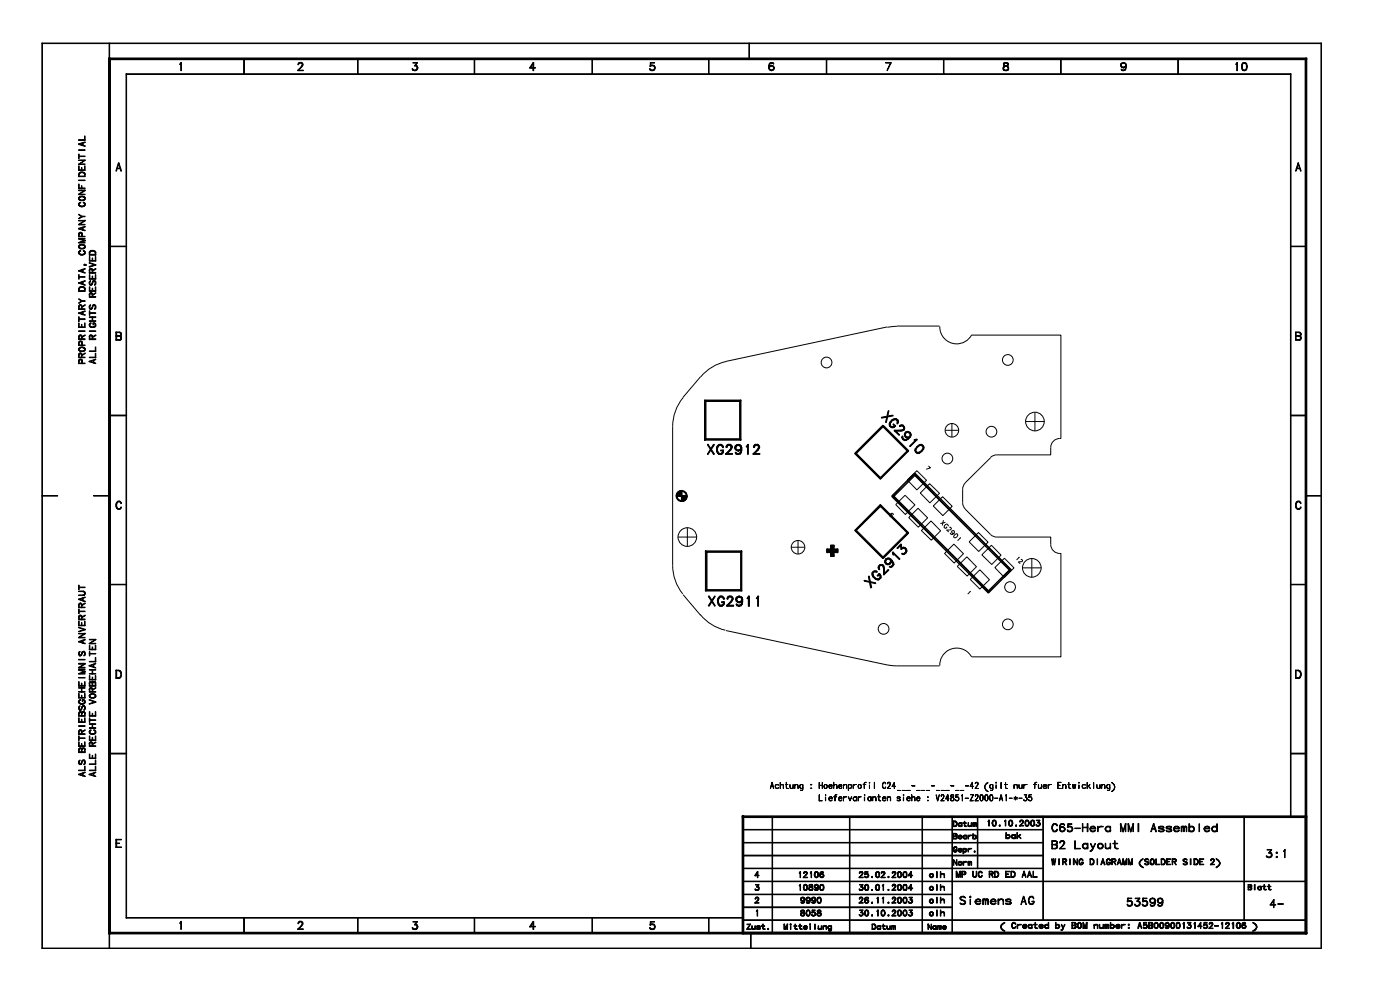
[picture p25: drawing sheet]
<svg xmlns="http://www.w3.org/2000/svg" width="420mm" height="297mm" viewBox="0 0 420 297" stroke-linecap="round" stroke-linejoin="round" font-family="sans-serif">
<g fill="none" stroke="#000" stroke-width=".3">
<path d="M12.6 12.9h.1v271.4h-.1zM12.6 12.9h383.7v.2h-383.7zM12.6 13h383.7M12.6 12.9v271.4M32.5 17.4h.6v262.5h-.6zM32.5 17.4h359.4v.5h-359.4zM32.7 12.9h.2v4.8h-.2zM32.8 12.9v4.8M54.1 19l-.1 .4zM54.2 18.7h.2v2.5h-.2zM54.3 18.7v2.5M54.3 18.7l-.2 .5h-.1z"/>
<path d="M73.1 17.6h.2v4.7h-.2zM73.2 17.6v4.7M89.4 19.2l.1 .2zM89.5 18.9l.2 .1-.3 .3zM89.5 18.9l.4-.2 .1 .1-.3 .3zM89.7 18.8l-.1 .4-.2-.1zM89.8 18.7h.6v.2h-.6zM90.3 18.7l.3 .2-.1 .2-.3-.3zM90.4 18.9l.4 .2zM90.5 19.8v.2l-1.1 1.2zM90.5 19l.2-.1 .2 .4zM90.6 19.2h.2v.4h-.2z"/>
<path d="M90.6 19.5l.2 .2-.3 .4-.2-.1zM90.7 19.3l.2 .1-.2 .4-.2-.1zM107.2 17.6h.2v4.7h-.2zM107.3 17.6v4.7M123.8 18.7h1.4v.2h-1.4zM124.3 19.6h.5v.2h-.5zM124.7 19.6l.4 .2-.1 .1-.3-.1zM124.9 19.7l.2 .3-.3-.2zM124.9 19.8h.2l.2 .5h-.2zM125 18.7l.2 .1-.8 1zM142.2 17.6h.2v4.7h-.2zM142.3 17.6v4.7"/>
<path d="M159.8 18.7h.2v2.5h-.2zM159.9 18.7l.1 .1-1.1 1.6-.1-.1zM159.9 18.7v2.5M177.5 17.6h.2v4.7h-.2zM177.6 17.6v4.7M195 18.7h1.3v.2h-1.3zM195 18.7h.2l-.1 1.2h-.2zM195 19.7l.4-.2 .1 .2-.5 .1zM195.1 19.6l.2 .1-.5 .1zM195.4 19.5h.4v.2h-.4zM195.7 19.5l.5 .2-.1 .1-.5-.1zM196 19.6l.3 .4z"/>
<path d="M196.1 19.8h.2l.2 .5h-.2zM212.5 17.6h.1v4.7h-.1zM212.5 17.6v4.7M224.6 12.9h.1v4.8h-.1zM224.6 12.9v4.8M230.5 19.7h.2v.7h-.2zM230.7 19.2h.1l-.1 .7-.2-.1zM230.7 19.9h.1l-.1 .5-.2-.1zM230.8 18.9l.5-.2 .1 .2-.5 .2zM230.8 19.8l.5-.2 .1 .2-.5 .1zM230.9 18.8l.2 .1-.4 .5-.1-.2zM231.2 18.7h.4v.2h-.4z"/>
<path d="M231.2 19.6h.3v.2h-.3zM231.3 19.6l.5 .2v.1l-.5-.1zM231.4 18.7l.5 .4zM231.6 19.8l.2-.1 .3 .3-.1 .2zM231.8 18.9l.1-.1 .2 .4h-.2zM231.8 19.9l.4 .4-.2 .1zM247.8 17.6h.1v4.7h-.1zM247.8 17.6v4.7M265.5 18.7h1.7v.2h-1.7zM267.1 18.7l.1 .1-1.1 2.4zM282.9 17.6h.2v4.7h-.2zM283 17.6v4.7"/>
<path d="M300.8 19.3l.2-.1 .2 .5-.2 .1zM300.9 19.1h.2v.3h-.2zM300.9 18.9l.5-.2 .1 .2-.5 .2zM301 18.8l.2 .1-.2 .3h-.2zM301 19.5l.4 .2v.1l-.5-.1zM301.1 19.8l.4-.1 .1 .1-.5 .2zM301.3 18.7h.6v.2h-.6zM301.3 19.6l.6 .2-.1 .1-.6-.1zM301.4 19.8l.6-.2-.6 .3zM301.7 19.7l.4 .3-.5-.2zM301.8 19.7l.4-.2 .1 .2-.4 .1zM301.8 18.7l.5 .2-.1 .2-.5-.2z"/>
<path d="M302 19.8l.4 .3-.1 .2-.4-.4zM302 18.9l.2-.1 .2 .4h-.2zM302.1 19.1h.3v.3h-.3zM302.2 19.2l.2 .1-.2 .5-.2-.1zM318 17.6h.2v4.7h-.2zM318.1 17.6v4.7M336 19.5l.2-.1 .1 .6zM336.1 19.3h.1v.4h-.1zM336.1 19.9l.1-.1 .4 .3-.1 .2zM336.1 19.2l.5-.3-.4 .3zM336.2 19l.1 .1-.1 .5-.2-.1zM336.3 18.9l.6-.2-.5 .4z"/>
<path d="M336.7 18.7l.3 .2zM336.8 18.7l.6 .2-.1 .2zM337.2 18.9l.4 .3zM337.4 19.1l.2-.1 .2 .6-.2 .1zM337.5 19.5h.2v.7h-.2zM337.6 19.4l.2 .1-.2 .5-.2-.1zM353.2 17.6h.1v4.7h-.1zM353.3 17.6v4.7M370.8 19l.2 .2-.3 .2-.2-.2zM370.9 18.7h.1v2.5h-.1zM371 18.7l.1 .1-.2 .4h-.2zM371 18.7v2.5"/>
<path d="M372.3 19.7h.2v.5h-.2zM372.4 19.2h.2l-.1 .7-.2-.1zM372.6 18.9l.5-.2 .1 .2-.6 .2zM372.6 18.8l.2 .1-.2 .5-.2-.2zM372.9 18.7h.4v.2h-.4zM373.2 18.7l.5 .2-.1 .2zM373.4 18.9l.2-.1 .3 .4-.2 .2zM373.7 19.2h.1l.2 .6-.2 .1zM373.7 19.7h.3v.5h-.3zM391.4 17.4h.5v262.5h-.5zM396.1 12.9h.2v271.4h-.2zM396.2 12.9v271.4"/>
<path d="M37.8 22.1h.2v253.1h-.2zM37.8 22.1h349.3v.2h-349.3zM37.8 22.2h349.3M37.9 22.1v253.1M89.3 21h1.7v.2h-1.7zM123.6 20.6l.1-.1 .2 .4-.2 .1zM123.6 20.9h.5l-.2 .2zM123.8 20.9l.5 .1-.1 .2zM124.1 21h.6v.2h-.6zM124.4 21l.5-.1 .1 .1-.5 .2zM124.7 20.9l.4-.3 .1 .2-.4 .3zM125.1 20.1h.2v.4h-.2z"/>
<path d="M125.1 20.3l.2 .1-.4 .5zM158.9 20.3h1.7v.1h-1.7zM194.8 20.6l.1-.1 .2 .4-.2 .1zM194.8 20.9h.5l-.2 .2zM195 20.9l.5 .1-.1 .2zM195.4 21h.4v.2h-.4zM195.6 21l.5-.1 .1 .1-.5 .2zM195.9 20.9l.4-.3 .1 .2-.4 .3zM196.3 20.1h.2v.4h-.2zM196.3 20.3l.2 .1-.4 .5zM230.5 20.3l.2-.1 .1 .7zM230.6 20.8l.1-.2 .4 .3-.1 .2z"/>
<path d="M230.6 20l.4-.3 .1 .1-.4 .4zM230.9 20.9l.5 .1-.1 .2-.5-.2zM231.2 21h.3v.2h-.3zM231.3 21l.5-.1v.1l-.5 .2zM231.6 20.9l.4-.3 .1 .2-.3 .3zM232 20.3l.2 .2zM232 20.3l.2 .1-.4 .5zM300.8 20.3h.1v.5h-.1zM300.8 20.6l.1-.1 .2 .4-.2 .1zM300.8 20.9l.2-.1 .1 .3zM300.8 20.1l.4-.3 .2 .1-.4 .4zM300.9 20l.2 .1-.2 .3-.1-.1z"/>
<path d="M301 20.9l.5 .1-.1 .2-.5-.2zM301.3 21h.6v.2h-.6zM301.7 21l.5-.1 .1 .1-.5 .2zM302 20.9h.4l-.3 .2zM302.1 20.1l.2-.1 .2 .3zM302.3 20.3h.2v.5h-.2zM302.4 20.5l-.1 .5-.2-.1zM336.2 20.8l.3 .2-.2 .1zM336.3 20.9l.5 .1-.1 .2-.5-.2zM336.4 20l.5 .3-.6-.1zM336.6 21h.4v.2h-.4zM336.7 20.1h.3v.2h-.3z"/>
<path d="M336.8 20.2l.5-.2 .1 .2-.6 .1zM336.8 21l.5-.1 .1 .1-.6 .2zM337.2 20.1l.3-.3 .1 .1-.3 .4zM337.5 20h.3l-.2 .8h-.2zM337.5 20.5l-.2 .6-.1-.1zM372.3 20h.2l.1 .8h-.2zM372.4 20.6l.2-.1 .2 .5-.2 .1zM372.6 20.9l.6 .1-.1 .2-.5-.2zM372.9 21h.4v.2h-.4zM373.2 21l.4-.1 .1 .1-.5 .2zM373.7 20.5l.2 .1-.3 .5-.2-.1zM373.8 20h.2l-.2 .8h-.1z"/>
<path d="M387 22.1h.1v222.8h-.1zM387 22.1v222.8M23.5 59.6l.4 .2zM23.6 59.2h.1v.5h-.1zM23.6 58.2h1.9v.2h-1.9zM23.6 57h1.9v.2h-1.9zM23.6 55.1h.1v1.5h-.1zM23.6 56.3h1.9v.3h-1.9zM23.6 54h1.9v.1h-1.9zM23.6 52.2h.1v.7h-.1zM23.6 52.8h1.9v.1h-1.9zM23.6 49.7h.1v1.4h-.1z"/>
<path d="M23.6 50.9h1.9v.2h-1.9zM23.6 49.1h1.9v.2h-1.9zM23.6 47.9h1.9v.2h-1.9zM23.6 46.2h.1v1.3h-.1zM23.6 46.8h1.9v.1h-1.9zM23.6 44.9h1.9v.2h-1.9zM23.6 41.9h1.9v.2h-1.9zM23.6 58.2l1.9-1.3 .1 .2-1.9 1.3zM23.6 49.2l2-1.2zM23.6 43.1l2 .6-.1 .2-1.9-.6zM23.6 43.1l1.9-.6 .1 .2-2 .6zM23.7 59.2l.4-.2z"/>
<path d="M23.7 59.6l.4 .3-.2 .2zM23.7 59l.2 .2-.2 .3-.2-.1zM23.7 51.8l.2 .1-.2 .5-.1-.1zM23.8 59l.4-.1v.1zM23.8 51.8l.4-.2v.2l-.3 .1zM23.9 59.8l.3 .2v.1l-.4-.1zM23.9 51.7l.2 .1-.4 .3zM24 59.9l.4 .2zM24 59l.4-.2-.3 .3zM24 51.7l.4-.2-.3 .3zM24.2 60h.6v.1h-.6zM24.2 58.8h.6v.2h-.6z"/>
<path d="M24.2 51.6h.6v.2h-.6zM24.4 55.7h.2v.9h-.2zM24.4 50.2h.2v.9h-.2zM24.7 60l.4-.1 .1 .2h-.4zM24.8 42.8h.1v.8h-.1zM24.8 58.8l.4 .2-.1 .1-.4-.1zM24.8 51.5l.4 .2-.1 .1-.4-.1zM24.9 60l.4-.2v.2l-.3 .1zM24.9 51.8h.4v.1zM25 58.9l.3 .1v.1l-.4-.1zM25.1 59.9l.2-.3 .2 .2-.3 .3zM25.1 59l.4 .2z"/>
<path d="M25.2 51.7l.3 .3-.4-.2zM25.3 59.1l.1-.1 .2 .4-.2 .1zM25.3 51.9l.1-.1 .2 .5-.2 .1zM25.3 59.2h.2v.5h-.2zM25.3 52.2h.2v.7h-.2zM25.3 49.7h.2v1.4h-.2zM25.3 40.8h.2v1.3h-.2zM25.4 59.5l.2 .1-.2 .3-.1-.1zM35.1 50.4h1.1v.2h-1.1zM35.5 48.8l.2 .1-.8 2.4h-.2zM35.5 48.9l.2-.1 .7 2.5h-.1zM388.7 50.4h1.1v.2h-1.1z"/>
<path d="M389.2 48.9l.1-.1 .9 2.5h-.2zM389.2 48.8l.2 .1-.8 2.4h-.1zM23.5 75.9l.4 .2zM23.5 61.4l.4 .2zM23.6 75.5h.1v.5h-.1zM23.6 73.7h.1v.5h-.1zM23.6 72.7h1.9v.1h-1.9zM23.6 71.5h1.9v.2h-1.9zM23.6 70.8h1.9v.2h-1.9zM23.6 70h.1v1h-.1zM23.6 67.3h1.9v.1h-1.9zM23.6 66.1h1.9v.1h-1.9z"/>
<path d="M23.6 61h.1v.5h-.1zM23.6 72.7l1.9-.7 .1 .2-2 .6zM23.6 71.4l2 .7-.1 .1-1.9-.5zM23.6 68.4l2 .6-.1 .2-1.9-.6zM23.6 68.4l1.9-.6 .1 .2-2 .7zM23.6 67.3l1.9-1.3 .1 .2-1.9 1.2zM23.6 65.5l1-.7 .1 .2-1 .6zM23.7 75.4l.2-.3 .2 .2-.4 .3zM23.7 73.9l.2 .4-.2 .1-.2-.3zM23.7 64.2l1 .7-.1 .2-1-.7zM23.7 75.3l.2 .1-.2 .3-.2-.1zM23.7 75.9l.4 .3-.2 .1z"/>
<path d="M23.7 74.1l.4 .3-.2 .1zM23.7 73.5l.2 .2-.2 .2h-.2zM23.7 69.8l.2 .1-.2 .4-.1-.1zM23.7 69.8l.4-.2 .1 .2-.4 .2zM23.7 60.8l.2 .1-.2 .3h-.2zM23.7 61.4l.4 .4h-.2zM23.8 75.2l.4-.2v.2l-.3 .2zM23.8 73.4l.4 .1zM23.8 69.7l.2 .2-.3 .1zM23.8 60.7l.4-.1v.1l-.3 .2zM23.9 69.6h.4v.3h-.4zM23.9 76.1l.3 .1v.2l-.4-.2z"/>
<path d="M23.9 74.3l.3 .2v.1l-.4-.1zM23.9 73.3l.2 .2-.4 .3zM23.9 60.6l.2 .2-.4 .3zM23.9 61.6l.3 .2v.1l-.4-.1zM24 76.1l.4 .4zM24 74.4l.4 .2zM24 73.3h.4v.1l-.3 .2zM24 61.7l.4 .3zM24.2 76.2h.6v.3h-.6zM24.2 74.5h.6v.1h-.6zM24.2 73.3h.6v.1h-.6zM24.2 61.8h.6v.2h-.6z"/>
<path d="M24.2 69.6l.4 .2-.1 .2-.3-.2zM24.4 64.8h1.1v.2h-1.1zM24.4 69.7l.3 .3-.4-.1zM24.4 69.9l.2-.1 .2 .4-.2 .1zM24.5 70h.2v1h-.2zM24.7 76.3l.4-.2 .1 .2-.4 .2zM24.7 74.5l.4-.1 .1 .1-.4 .1zM24.7 61.8l.4-.1 .1 .1-.4 .2zM24.8 68.1h.1v.9h-.1zM24.8 73.3h.4l-.1 .3-.4-.2zM24.9 76.2l.4-.1v.1l-.3 .2zM24.9 74.5l.4-.2v.2l-.3 .1z"/>
<path d="M24.9 61.8l.4-.2v.2l-.3 .1zM25 75l.3 .2v.2l-.4-.2zM25 73.3l.3 .1v.2l-.4-.1zM25 60.6l.3 .1v.2l-.4-.2zM25.2 79.4l.2-.2 .1 .2-.2 .1zM25.2 75.1l.3 .3-.2 .2zM25.2 73.3l.3 .4-.2 .1zM25.2 60.6l.3 .4-.2 .1zM25.3 79.3h.3v.1h-.3zM25.3 79.4l.2-.1 .1 .1zM25.3 79.3l.2 .1h-.3zM25.3 75.4l.1-.1 .2 .3-.2 .1z"/>
<path d="M25.3 73.6l.1-.1 .2 .4h-.2zM25.3 60.9l.1-.1 .2 .4h-.2zM25.3 75.5h.2v.5h-.2zM25.3 73.7h.2v.5h-.2zM25.3 61h.2v.5h-.2zM25.3 79.2l.3 .2-.1 .1-.2-.1zM25.3 75.9l.2 .2-.3 .2zM25.3 74.1l.2 .2-.3 .2zM25.3 61.4l.2 .2-.3 .2zM25.4 75.8l.2 .1-.2 .2h-.1zM25.4 73.9l.2 .2-.2 .3-.1-.1zM25.4 61.3l.2 .1-.2 .3-.1-.1z"/>
<path d="M25.5 79.2l.4 .2-.1 .1-.4-.1zM25.7 79.3l.2 .1h-.3zM26.7 79.9l2-.6v.1l-1.9 .7zM26.8 76.9h.2v1.4h-.2zM26.8 78.1h1.9v.2h-1.9zM26.8 75.6h.2v.9h-.2zM26.8 76.2h1.9v.3h-1.9zM26.8 78.7l1.9 .7v.1l-2-.6zM26.8 75.6l.3-.4-.1 .4zM26.9 75.4l.1 .1-.1 .4-.2-.1zM27 75.3l.3-.2 .1 .2-.4 .2zM27.1 75.2l.4-.2 .1 .2-.4 .2z"/>
<path d="M27.5 75h.6v.3h-.6zM27.6 77.3h.2v1h-.2zM27.9 75l.4 .2-.1 .2zM28.1 75.1l.5 .2-.1 .2-.4-.2zM28.4 75.2l.3 .4h-.1zM28.5 75.5l.1-.1 .1 .4-.1 .1zM28.6 76.9h.1v1.4h-.1zM28.6 75.6h.1v.9h-.1zM32.7 73.8h5.3v.1h-5.3zM32.7 73.9h5.3M387 73.8h4.7v.1h-4.7zM387 73.9h4.7"/>
<path d="M23.6 99.2h1.9v.1h-1.9zM23.6 96.8h.1v1.4h-.1zM23.6 98h1.9v.2h-1.9zM23.6 94.9h.1v1.5h-.1zM23.6 95.5h1.9v.3h-1.9zM23.6 92.6h1.9v.1h-1.9zM23.6 91.8h.1v.9h-.1zM23.6 86.6h.1v.7h-.1zM23.6 87.2h1.9v.1h-1.9zM23.6 82.3h.1v1.4h-.1zM23.6 82.9h1.9v.2h-1.9zM23.6 93.8l2 .5-.1 .2-1.9-.6z"/>
<path d="M23.6 93.8l1.9-.6 .1 .1-2 .7zM23.6 90.8l1-.7 .1 .2-1 .7zM23.6 84.7l2 .7-.1 .1-1.9-.6zM23.6 84.8l1.9-.7 .1 .2-2 .6zM23.6 81.1l2 .6-.1 .2-1.9-.7zM23.6 81.1l1.9-.6 .1 .1-2 .7zM23.7 89.5l1 .7-.1 .2-1-.7zM23.7 91.6h.2l-.2 .4-.1-.1zM23.7 91.6l.4-.3 .1 .2zM23.7 86.2l.2 .1-.2 .4-.1-.1zM23.8 91.4l.2 .2-.3 .1zM23.8 86.1l.4-.1v.1l-.3 .2z"/>
<path d="M23.9 91.4h.3v.2h-.3zM23.9 86l.2 .2-.4 .3zM24 86l.4-.1-.3 .3zM24.2 91.3l.3 .3-.4-.1zM24.2 86h.6v.1h-.6zM24.3 91.4l.2 .3-.3-.1zM24.3 91.6l.4 .4zM24.4 97.2h.2v1h-.2zM24.4 91.8h.2v.9h-.2zM24.4 90.1h1.1v.3h-1.1zM24.4 92.1l1.1-.8 .1 .2zM24.8 93.4h.1v.9h-.1z"/>
<path d="M24.8 84.4h.1v.9h-.1zM24.8 80.7h.1v.9h-.1zM24.8 85.9l.4 .1-.1 .2-.4-.2zM25 86l.3 .1v.2l-.4-.2zM25.2 86l.3 .4-.2 .1zM25.3 86.3l.1-.1 .2 .4-.2 .1zM25.3 96.8h.2v1.4h-.2zM25.3 86.6h.2v.7h-.2zM26.7 97.6l.2-.1 .1 .4zM26.7 92.1h.2l.1 .4-.1 .1zM26.7 84.9h.2l.1 .4-.1 .1zM26.8 99.2h1.9v.1h-1.9z"/>
<path d="M26.8 97.2h.2v.4h-.2zM26.8 94.9h1.9v.3h-1.9zM26.8 96.1h1.9v.3h-1.9zM26.8 93.2h.2v1.3h-.2zM26.8 93.8h1.9v.1h-1.9zM26.8 91.8h.2v.5h-.2zM26.8 88.9h1.9v.2h-1.9zM26.8 88.2h.2v.9h-.2zM26.8 86h.2v1.3h-.2zM26.8 87.2h1.9v.1h-1.9zM26.8 84.5h.2v.5h-.2zM26.8 82.3h.2v1.4h-.2z"/>
<path d="M26.8 83.5h1.9v.2h-1.9zM26.8 81.6h1.9v.3h-1.9zM26.8 81h.2v.9h-.2zM26.8 97.1l.3-.3-.1 .4zM26.8 97.7l.2-.1 .1 .5zM26.8 91.6l.3-.3-.1 .4zM26.8 88l.3-.1-.1 .3zM26.8 84.4l.4-.2-.2 .3zM26.8 85.2l.2-.1 .1 .4zM26.8 80.8l.2-.3v.4zM26.9 91.6h.1l-.1 .4-.2-.1zM26.9 87.9l.1 .1-.1 .4-.2-.1z"/>
<path d="M26.9 87.9l.3-.2 .1 .2-.3 .2zM26.9 84.3l.1 .1-.1 .4-.2-.1zM26.9 80.6l.1 .1-.1 .4h-.2zM26.9 80.6l.3-.1 .1 .1-.3 .2zM27 96.9l.3-.2 .1 .2-.4 .2zM27 97l-.1 .4-.2-.1zM27 92.3l.1 .4-.3-.2zM27 92.6h.4v.1h-.4zM27 85.3h.4v.2h-.4zM27 97.8l.4 .2h-.4zM27.1 87.7h.4v.2h-.4zM27.1 80.5h.4v.2h-.4z"/>
<path d="M27.1 92.6l.4-.2v.2l-.3 .1zM27.1 85.4l.4-.2v.2l-.3 .1zM27.2 97.9l.4 .3zM27.3 92.6l.2-.3v.4zM27.3 87.7l.3 .2-.1 .2-.3-.2zM27.3 85.3l.3-.1-.1 .3zM27.3 80.5l.3 .1-.1 .2-.3-.2zM27.4 87.9l.4 .1-.2 .2zM27.5 98h.6v.2h-.6zM27.5 88l.2-.1 .1 .4zM27.5 80.5l.3 .3-.4-.1zM27.5 80.7l.2-.1 .1 .5h-.2z"/>
<path d="M27.6 94.9h.2v1.5h-.2zM27.6 88.2h.2v.9h-.2zM27.6 86.4h.2v.9h-.2zM27.6 82.7h.2v1h-.2zM27.6 81h.2v.9h-.2zM27.6 92.1l.2 .2-.3 .3-.1-.1zM27.6 88.4l1-.7 .2 .1-1.1 .8zM27.6 84.9l.2 .1-.3 .4-.1-.1zM27.6 81.1l1-.6 .2 .1-1.1 .7zM27.7 91.7h.2l-.2 .7h-.2zM27.7 91.6l.3-.2-.1 .3zM27.7 84.4l.2 .1-.2 .7-.2-.1z"/>
<path d="M27.7 84.4l.4-.1-.2 .2zM27.8 91.5l.2 .1-.2 .3zM27.8 91.6l.3-.3 .1 .2zM27.8 84.3l.2 .1-.2 .3zM27.8 84.3l.3-.2 .1 .2-.2 .1zM27.9 96.8h.4v.2h-.4zM27.9 96.8h.2v.6h-.2zM27.9 98l.4-.1v.2l-.4 .1zM28.1 91.4h.4v.2h-.4zM28.1 84.1h.4v.2h-.4zM28.1 97.9l.4-.1 .1 .2-.5 .1zM28.1 96.8l.5 .1-.1 .2-.4-.1z"/>
<path d="M28.4 96.8l.3 .3-.1 .1zM28.4 91.3l.3 .3-.1 .1zM28.4 84.1l.3 .3-.1 .1zM28.5 97.1l.1-.1v.4zM28.5 91.6l.2 .4zM28.5 84.4l.1-.1 .1 .4-.1 .1zM28.6 97.2h.1v.4h-.1zM28.6 91.8h.1v.5h-.1zM28.6 86h.1v1.3h-.1zM28.6 84.5h.1v.5h-.1zM28.6 82.3h.1v1.4h-.1zM28.6 97.6l.1 .1-.3 .4z"/>
<path d="M28.6 92.1h.1l-.1 .5zM28.6 92.3l.1 .2-.3 .2zM28.6 84.9h.1l-.1 .5-.1-.1zM28.6 85.1l.1 .1-.3 .3zM28.6 97.5v.4l-.1-.1zM34.7 99.5h.3v2.5h-.3zM34.7 99.5h1.2v.2h-1.2zM34.9 99.5v2.5M35.8 99.5l.5 .2-.1 .2-.5-.2zM36.1 99.6l.2 .4zM36.1 99.9l.2-.1 .1 .3zM266.1 98l-48.4 10.3"/>
<path d="M268.9 97.8l-2.8 .3M268.9 97.7h12.8M281.8 97.8a5.1 5.1 0 0 0 3.8 5.1 5.1 5.1 0 0 0 5.8-2.5M388.5 99.5h.1v2.5h-.1zM388.5 99.5h1.1v.2h-1.1zM388.6 99.5v2.5M389.5 99.5l.4 .4-.5-.2zM389.8 99.6l.3 .3-.2 .1zM389.8 99.9l.2-.1 .2 .3-.2 .1zM23.5 104.8l.4 .2zM23.5 104.6l.4-.2zM23.6 108.8h1.9v.2h-1.9z"/>
<path d="M23.6 108.1h.1v.9h-.1zM23.6 107h1.9v.2h-1.9zM23.6 106.3h.1v.9h-.1zM23.6 104.5h.1v.4h-.1zM23.6 103.4h1.9v.2h-1.9zM23.6 102.6h.1v1h-.1zM23.6 101.5h1.9v.3h-1.9zM23.6 100.9h.1v.9h-.1zM23.7 107.9l.3-.1-.3 .3zM23.7 104.4l.4-.1-.4 .3zM23.7 102.5l.3-.1-.3 .2zM23.7 107.8l.2 .1-.2 .4-.1-.1z"/>
<path d="M23.7 107.8l.4-.2 .1 .2-.4 .2zM23.7 105.9l.2 .1-.2 .5-.1-.1zM23.7 105.9l.4-.1 .1 .1-.4 .2zM23.7 104.8l.4 .4-.4-.2zM23.7 102.4l.2 .1-.3 .3zM23.7 102.4l.5-.1-.4 .3zM23.7 100.5l.2 .1-.2 .4h-.1zM23.7 100.5l.4-.1 .1 .1-.4 .2zM23.8 105.9l.2 .1-.3 .2zM23.8 104.3l.4-.2v.2l-.3 .1zM23.8 100.4l.2 .2-.3 .2zM23.9 107.6h.4v.2h-.4z"/>
<path d="M23.9 105.9h.3v.1h-.3zM23.9 102.2h.4v.2h-.4zM23.9 100.4h.3v.2h-.3zM23.9 105l.3 .2v.2l-.4-.2zM24 105.1l.4 .3zM24 104.2l.4-.2-.3 .3zM24.2 105.8l.3 .1-.2 .2-.2-.2zM24.2 100.4l.3 .1-.2 .2-.2-.2zM24.2 105.2h.6v.2h-.6zM24.2 104h.6v.2h-.6zM24.2 107.6l.4 .2-.1 .2-.3-.2zM24.2 102.2l.4 .2-.1 .2-.3-.2z"/>
<path d="M24.3 105.9l.2 .3-.3-.2zM24.3 106l.2-.1 .2 .5-.2 .1zM24.3 102.4l.4 .1-.2 .1zM24.3 100.4l.2 .4-.3-.2zM24.3 100.6l.2-.1 .2 .5h-.2zM24.4 106.3h.2v.9h-.2zM24.4 100.9h.2v.9h-.2zM24.4 107.7l.3 .2-.2 .2zM24.4 107.9l.2-.1 .2 .4zM24.4 106.5l1.1-.7 .1 .1zM24.4 102.4l.4 .4zM24.4 101l1.1-.6 .1 .1-1.1 .7z"/>
<path d="M24.5 108.1h.2v.9h-.2zM24.5 102.6h.2v1h-.2zM24.7 105.3l.4-.2 .1 .2-.4 .1zM24.8 104l.4 .2-.1 .1-.4-.1zM24.9 105.2l.4-.2v.2l-.3 .2zM25 104.1l.3 .2v.1l-.4-.1zM25.1 104.3l.4 .1-.2 .2zM25.3 104.4l.1-.1 .2 .3-.2 .1zM25.3 104.5h.2v.4h-.2zM25.3 104.8l.2 .2-.3 .3zM25.4 104.8h.2l-.2 .3-.1-.1zM26.7 108.3l2-.7v.2l-1.9 .7z"/>
<path d="M26.8 107h1.9v.2h-1.9zM26.8 105.2h1.9v.2h-1.9zM26.8 101.5h1.9v.3h-1.9zM26.8 100.9h.2v.9h-.2zM26.8 108.2l1.9 .6v.2l-2-.6zM26.9 100.5l.1 .1-.1 .4h-.2zM26.9 100.5l.3-.1 .1 .1-.3 .2zM27 100.4l.1 .2-.3 .1zM27.1 100.4h.4v.2h-.4zM27.3 100.4l.3 .1-.1 .2-.3-.2zM27.5 100.4l.3 .3-.4-.1zM27.5 100.6l.2-.1 .1 .5h-.2z"/>
<path d="M27.6 100.9h.2v.9h-.2zM27.6 101l1-.6 .2 .1-1.1 .7zM28 107.9h.1v.9h-.1zM28.6 105.9h.1v1.3h-.1zM28.6 104h.1v1.4h-.1zM34.7 100.6h1.2v.2h-1.2zM34.7 101.8h1.2v.2h-1.2zM35.7 101.9l.5-.2 .1 .2-.5 .2zM35.7 100.7l.5-.2 .1 .2-.5 .2zM35.8 100.6l.5 .2-.1 .2-.5-.2zM36 101.8l.3-.3-.2 .5zM36.1 100.7l.2 .3-.3-.1z"/>
<path d="M36.1 100.9l.2-.1 .1 .5zM36.2 100.4h.2l-.2 .4-.2-.2zM36.3 101h.1v.5h-.1zM36.3 100h.1v.4h-.1zM36.4 101.4l-.1 .4-.2-.1zM36.4 100.2l-.1 .4-.2-.1zM204.9 119.1a13.6 13.6 0 0 0-3.2 8.8v41.5a13.6 13.6 0 0 0 3 8.6M210.1 112.9l-5.3 6.2M211.3 119.9h.2v12h-.2zM211.3 119.9h10.9v.3h-10.9zM211.4 119.9v12M217.8 108.4a13.6 13.6 0 0 0-7.7 4.5"/>
<path d="M221.9 119.9h.3v12h-.3zM222.1 119.9v12M291.4 100.4h26.7v31a2.74 2.74 0 0 0-3 2.7v2.2h-16.2l-1.2 .3-.7 .5M388.5 100.6h1.1v.2h-1.1zM388.5 101.8h1.1v.2h-1.1zM389.4 101.9l.5-.2-.4 .4zM389.4 100.7l.5-.2-.4 .4zM389.5 100.6l.4 .4-.5-.2zM389.8 100.7l.3 .3-.4-.1zM389.8 100.9l.2-.1 .2 .4-.2 .1zM389.9 101.5l.2 .2-.3 .3zM389.9 100.4h.2l-.3 .4z"/>
<path d="M390 101h.2v.5h-.2zM390 100h.2v.4h-.2zM390 101.4l.2 .1-.2 .3-.2-.1zM390 100.2l.2 .1-.2 .3-.2-.1zM32.7 124.4h5.3v.3h-5.3zM32.7 124.5h5.3M211.3 131.7h10.9v.2h-10.9zM211.3 131.8h10.9M211.3 120h10.9M211.7 120.3h10.1v11.2h-10.1zM212.3 133.1l1.9 3-.2 .2-1.9-3zM214 133.1l.2 .2-1.9 3-.2-.2z"/>
<path d="M214.8 134.9h.3l.2 .6-.3 .1zM214.9 134.2h.3v1h-.3zM214.9 135.3l.3-.1 .2 .5-.2 .2zM215 133.8l.3 .1-.2 .7-.3-.1zM215.1 133.7l.4-.4 .2 .2-.4 .5zM215.2 133.5l.2 .2-.2 .5-.3-.1zM215.3 133.5l.5-.4 .1 .3-.5 .3zM215.3 135.5l.4 .4-.2 .3-.4-.5zM215.4 135.7l.5 .3-.1 .3-.5-.3zM215.6 133.2h.8v.3h-.8zM215.6 135.9h.8v.3h-.8zM216 136l.5-.3 .1 .3-.5 .3z"/>
<path d="M216.1 134.9h.8v.3h-.8zM216.2 133.1l.4 .4-.2 .2-.4-.3zM216.3 133.5l.1-.2 .5 .4-.2 .3zM216.3 135.9l.4-.4 .2 .2-.5 .5zM216.5 133.7l.3-.2 .1 .6-.1 .1zM216.7 134.9h.2v.7h-.2zM216.7 135.2l.2 .1-.1 .6-.3-.2zM217.5 136.1l1.6-1.5 .1 .2-1.4 1.5zM217.6 135.9h2.1v.3h-2.1zM217.6 136h2.1M217.7 133.7h.3v.4h-.3zM217.8 133.6l.3-.3 .2 .2-.3 .3z"/>
<path d="M218 133.5h.2l-.2 .6-.3-.1zM218 133.5l.4-.4 .2 .3-.5 .3zM218.2 133.2h.9v.3h-.9zM218.9 133.1l.4 .4-.2 .2-.4-.3zM219.1 133.5h.2l.3 .5-.3 .1zM219.1 133.3l.4 .3-.3 .2-.2-.3zM219.2 133.7h.4v.5h-.4zM219.2 134.2l.3 .1-.4 .7-.3-.2zM219.3 134l.3 .1-.3 .5-.2-.2zM220.3 134h.4v.4h-.4zM220.3 134.1h.3l.2 .6-.3 .1zM220.4 134.6l.2-.1 .5 .4-.2 .2z"/>
<path d="M220.4 133.7l.5-.4 .2 .2-.5 .5zM220.4 135.7l.3-.2 .2 .5-.1 .2zM220.5 133.5l.3 .1-.2 .7-.3-.1zM220.7 135.7l.6 .3v.3l-.7-.3zM220.8 133.4l.6-.2 .1 .3-.7 .1zM220.8 134.7l.7 .3-.1 .2-.6-.2zM221 135.9h.6v.3h-.6zM221.2 134.9h.4v.3h-.4zM221.2 133.2h.4v.3h-.4zM221.3 134.9l.6-.2 .1 .3-.7 .2zM221.3 136l.6-.3 .1 .3-.7 .3zM221.3 133.2l.7 .2-.1 .2-.6-.1z"/>
<path d="M221.7 134.9l.4-.4 .3 .1-.5 .5zM221.9 133.3l.5 .4-.3 .3-.4-.5zM221.9 133.6l.3-.1 .2 .8-.2 .1zM222.1 134.1h.3v1h-.3zM222.1 135.4l.3 .2-.5 .6-.2-.2zM222.2 134.1h.2l-.2 .7-.3-.1zM222.2 134.7l.2 .1-.1 .9h-.4zM223.7 133.9l.4-.4 .1 .3-.3 .3zM224.1 133.2h.3v3h-.3zM224.2 133.2l.3 .1-.4 .7-.2-.2zM224.3 133.2v3M225.7 136.1l1.6-1.5 .1 .2-1.4 1.5z"/>
<path d="M225.8 135.9h2.1v.3h-2.1zM225.8 136h2.1M226 133.7h.3v.4h-.3zM226 133.6l.3-.3 .2 .2-.2 .3zM226.2 133.5h.2l-.2 .6-.3-.1zM226.2 133.5l.4-.4 .2 .3-.5 .3zM226.4 133.2h.9v.3h-.9zM227.1 133.1l.4 .4-.1 .2-.5-.3zM227.3 133.5h.2l.3 .5-.3 .1zM227.4 133.3l.3 .3-.2 .2-.3-.3zM227.4 133.7h.4v.5h-.4zM227.4 134.2l.3 .1-.4 .7-.3-.2z"/>
<path d="M227.5 134l.3 .1-.3 .5-.2-.2zM256.3 135.8l8.4-8.3 .3 .1-8.5 8.5zM256.5 135.7l7.7 7.8-.3 .1-7.6-7.6zM256.8 135.9l8-7.9 7.2 7.2-8 7.9zM264.3 125.1l3.4-.7 .1 .3-3.4 .6zM264.6 127.6l.3-.1 7.6 7.6-.2 .2zM266.3 123.1h.3l-.8 3.5h-.3zM266.6 126.9h.4l-.1 .6h-.3zM266.6 127.3l.3-.1 .2 .5-.3 .1zM266.6 127.6l.3-.1 .5 .5-.2 .1zM266.8 126.6l.3 .1-.2 .5-.3-.1zM266.9 126.4l.7-.6 .1 .1-.5 .7z"/>
<path d="M267.1 126.2l.2 .2-.3 .5-.3-.1zM267.2 127.8l.5 .2-.1 .2-.5-.2zM267.3 127.9h.6v.3h-.6zM267.4 125.8l.6-.2 .1 .2-.6 .3zM267.7 128l.5-.2 .1 .2-.6 .2zM267.7 125.7l.6-.2v.3l-.5 .1zM267.9 127l.7 .7-.3 .2-.6-.7zM268.1 125.5h.6v.3h-.6zM268.1 129.1l.2-.2 1.5 1.4-.2 .2zM268.2 129l2.1-.1v.3h-2.1zM268.3 127.5l.3 .2-.5 .4-.2-.1zM268.4 125.5l.5 .1v.2h-.6z"/>
<path d="M268.6 125.7l.2-.2 .6 .5-.2 .3zM269 126.2h.4v.6h-.4zM269 125.9l.3-.1 .1 .6h-.3zM269.1 126.5l.3 .1-.2 .5-.3-.1zM269.7 127.7l.2-.2 .2 .1-.2 .3zM269.8 127.5l.5-.1 .1 .2-.5 .2zM269.9 129l.8-.2 .1 .3-.8 .1zM270.1 127.4h.4v.2h-.4zM270.3 127.4l.6 .1-.1 .2-.6-.1zM270.4 131.1l.2-.2 .3 .6-.2 .2zM270.5 128.9l.5-.2v.3l-.5 .1zM270.5 130.7l.3 .1-.2 .5-.2-.1z"/>
<path d="M270.7 127.4l.5 .6-.2 .1-.5-.5zM270.7 131.3l.4 .4-.2 .2-.4-.4zM270.9 127.9l.2-.1 .2 .6h-.3zM270.9 131.5l.6 .4-.1 .2-.7-.3zM271 128.1h.2v.5h-.2zM271 128.2l.3 .1-.2 .6-.2-.1zM271 128.5l.2 .2-.3 .4-.3-.2zM271.1 131.8l.8-.1v.2l-.7 .1zM271.2 130.4l.2-.1 .3 .6-.2 .1zM271.2 130h.3v.6l-.3 .1zM271.4 130.8l.2-.1 .2 .2-.2 .3zM271.5 129.6l.2 .1-.3 .6-.3-.1z"/>
<path d="M271.5 129.6l.6-.3v.2l-.5 .3zM271.6 131.8l.8-.5 .1 .2-.8 .5zM271.6 130.8l.6 .3-.1 .2-.6-.3zM271.6 129.4l.2 .3-.2 .2-.2-.2zM271.9 131h.7v.3h-.7zM271.9 129.3h.6v.4l-.7-.1zM272.1 131.4l.7-.6 .2 .2-.7 .7zM272.2 131.1l.6-.3 .2 .2-.7 .3zM272.3 129.3l.6 .4-.1 .2-.7-.3zM272.7 129.7l.2-.1 .3 .6-.2 .1zM272.7 129.5l.3 .2-.2 .3-.2-.3zM272.9 130h.3v.7h-.3z"/>
<path d="M273 130.3l.2 .2-.4 .7-.1-.2zM274.1 131.8h.5l-.1 .2h-.4zM274.3 131.8l.6-.2 .1 .3-.7 .2zM274.3 135l.2-.1 .4 .6-.3 .1zM274.4 134.5h.3l-.1 .7h-.3zM274.4 135.4l.3-.2 .3 .4-.1 .2zM274.8 135.4l.6 .3-.1 .3-.6-.3zM274.9 131.6l.1 .2-2.1 2.1-.2-.2zM274.9 133.9l.2 .2-.5 .7-.3-.2zM275 133.8l.8-.6 .2 .3-.8 .5zM275 135.7l.7-.2 .1 .3-.7 .1zM275.2 133.6l.2 .2-.5 .4-.1-.1z"/>
<path d="M275.4 135.7l.8-.5 .2 .1-.8 .6zM275.6 133.3l.7-.1 .1 .3h-.7zM276.1 133.1l.6 .4-.1 .2-.6-.3zM276.5 134.9l.1 .2-.4 .4-.2-.2zM276.5 133.6l.3-.1 .3 .6-.2 .1zM276.5 133.3l.5 .4-.3 .2-.3-.4zM276.8 134.3l.3 .2-.6 .7-.2-.1zM276.8 133.9l.3 .1-.1 .6h-.3zM278.4 139.6l.6 .6-1.3 .5M283.4 129h4.2M285.4 126.9v4.1M297 137.2l-8 8.2-.3 1.3v4l.3 1.2 .5 .7"/>
<path d="M307.5 126.4h5.7M310.3 123.5v5.7M387 124.4h4.7v.3h-4.7zM387 124.5h4.7M12.6 148.5h4.7v.2h-4.7zM12.6 148.6h4.7M28.1 148.5h4.8v.2h-4.8zM28.1 148.6h4.8M34.7 151.1h.3v.7h-.3zM34.7 151.7l.2-.1 .2 .5-.2 .1zM34.8 152l.2-.1 .2 .4-.2 .1zM34.9 150.7l.3-.4 .2 .1-.3 .3z"/>
<path d="M34.9 150.7l.2 .1-.4 .4zM34.9 152.3l.2-.1 .3 .3-.2 .1zM35 150.5l.2 .1-.2 .4-.2-.1zM35.2 150.4l.3-.3 .1 .2-.4 .3zM35.2 152.3l.4 .2-.1 .2-.3-.2zM35.3 150.2h.6v.2h-.6zM35.3 152.5h.6v.2h-.6zM35.8 152.5l.3-.2 .1 .2-.4 .2zM35.8 150.1l.4 .3-.1 .2-.3-.3zM35.9 150.4l.5 .3zM35.9 152.5l.5-.2zM36.1 150.6l.2-.1 .1 .4-.1 .1z"/>
<path d="M36.3 151.9l.1 .1-.1 .4-.2-.1zM202.8 148.5h3.2v.3h-3.2zM202.8 148.7h3.2M203 147.9h.4v.8h-.4zM203.1 147.7l.1-.2a1.65 1.65 0 0 1 1.8-.3 1.65 1.65 0 0 1 1 1.5h-.2l-.2-.8-.5-.5-1.1-.1a1.39 1.39 0 0 0-1 1.6 1.39 1.39 0 0 0 1.5 1.2 1.39 1.39 0 0 0 1.3-1.4 .43 .43 0 0 1 .2 .4 .43 .43 0 0 1-.1 .4h-.1a1.65 1.65 0 0 1-2.4 .5 1.65 1.65 0 0 1-.3-2.3zM203.1 147.6l1.3-.6v1.7h1.6a1.59 1.59 0 0 1-1.6 1.6v-1.6h-1.7zM203.2 147.5h.5v1.2h-.5zM203.6 147.3h.4v1.4h-.4zM203.9 147.1h.4v1.6h-.4zM204.3 147.1h.2v3.2h-.2zM204.4 147.1v3.2M204.5 148.6h.4v1.6h-.4z"/>
<path d="M204.8 148.6h.5v1.5h-.5zM205.2 148.6h.4v1.2h-.4zM205.4 148.6h.5v.9h-.5zM206.1 158.1v5.8M256.5 158.9l8.5 8.3-.3 .2-8.4-8.4zM256.8 158.9l7.2-7.1 8 7.9-7.2 7.2zM263.8 143.5l8.5-8.5 .2 .2-8.5 8.4zM263.9 151.2l.3 .3-7.7 7.6-.2-.2zM264 151.2l8.5 8.5-.2 .2-8.5-8.4zM266.9 154.2a.38 .38 0 0 1 .6 .2 .38 .38 0 0 1-.4 .5 .51 .51 0 0 1-.1-.8 .51 .51 0 0 1 .8 .2M267.4 148.6l6.8-6.8 .4 .5-6.8 6.7zM267.8 148.4l28.9 28.9-.4 .4-28.9-28.8z"/>
<path d="M271.4 148.4l2.9 2.9-2.8 2.9-2.9-3zM272.1 143.9l2.8-2.8 2.9 2.9-2.9 2.8zM272.5 155.1l2.8-2.8 2.9 2.9-2.8 2.8zM274 142.3l.4-.5 28.8 28.9-.3 .4zM276 147.8l2.8-2.8 2.9 2.9-2.9 2.8zM276.3 159l2.9-2.8 2.9 2.9-2.8 2.8zM279.9 151.7l2.7-2.8 2.9 2.9-2.8 2.7zM282.9 155.9l-.3 1.6M283.5 156.6l-1.5 .3M284.3 157.8a.46 .46 0 0 0-.2-.6 .46 .46 0 0 0-.6 .1l-.3 .2a.45 .45 0 0 0 0 .7 .45 .45 0 0 0 .7-.1l-.2-.2M284.7 158.1l.2-.1 .4 .3-.3 .5-1.2 .1 .7 .6M285 159.7l-.1 .2a.64 .64 0 0 0 1 .1 .64 .64 0 0 0 0-1 .44 .44 0 0 0-.6 .5 .44 .44 0 0 0 .6 .4l.2-.1"/>
<path d="M289.4 152.6l7.6 7.6 1.1 .7 17 .1a4.3 4.3 0 0 0 1 4.3l1.1 .5 .9 .1v31h-26.7M388.5 151.1h.1v.7h-.1zM388.5 151.7l.1-.1 .2 .5-.2 .1zM388.6 150.7l.2 .1-.2 .4h-.1zM388.6 152l.1-.1 .2 .4-.2 .1zM388.6 150.7l.5-.3zM388.7 150.5l.2 .1-.2 .4-.1-.1zM388.7 152.2l.3 .4zM388.8 150.4l.4-.3v.2l-.3 .3zM388.9 152.3l.3 .2v.2l-.4-.2zM389.1 150.2h.6v.2h-.6zM389.1 152.5h.6v.2h-.6z"/>
<path d="M389.4 152.5l.3-.2 .1 .2-.3 .2zM389.5 150.1l.3 .3-.1 .2-.3-.3zM389.6 150.4l.1-.1 .4 .4h-.2zM389.6 152.5l.3-.3 .2 .1-.4 .3zM389.8 150.6l.2-.1 .2 .4-.2 .1zM390 151.9l.2 .1-.2 .4-.2-.1zM391.5 148.5h4.8v.2h-4.8zM391.5 148.6h4.8M23.6 178.3h1.4v.2h-1.4zM23.6 177.2h1.4v.1h-1.4zM23.6 175.4h.1v1.3h-.1zM23.6 176h1.9v.1h-1.9z"/>
<path d="M23.6 179.5l2 .7-.1 .2-1.9-.7zM23.6 179.6l1.9-.7 .1 .2-2 .7zM24.8 179.2h.1v.9h-.1zM24.8 178.3h.5v.1l-.5 .1zM24.9 177.2l.4 .1v.2l-.5-.2zM25.1 178.3l.4-.1-.3 .3zM25.1 177.3l.4 .2-.2 .2zM25.3 177.5l.1-.1 .2 .4-.2 .1zM25.3 177.7h.2v.3h-.2zM25.4 177.8h.2l-.2 .5h-.1zM32.7 175.1h5.3v.2h-5.3zM32.7 175.2h5.3"/>
<path d="M203.2 161h5.8M204.8 178.3l5.3 6.1M211.5 176.9h10.9v.3h-10.9zM211.5 165.1h.3v12.1h-.3zM211.5 165.1h10.9v.3h-10.9zM211.5 177h10.9M211.5 165.3h10.9M211.7 165.1v12.1M211.9 165.6h10.2v11.1h-10.2zM211.9 165.6v11.1M212.4 178.8l.2-.2 1.9 3-.2 .1zM214.3 178.6l.2 .2-1.9 2.9-.2-.1z"/>
<path d="M215.2 179.7h.2v.9h-.2zM215.3 179.3l.3 .1-.2 .6-.3-.1zM215.5 179l.2 .2-.3 .5-.1-.2zM215.6 178.9l.4-.3 .2 .2-.4 .4zM215.8 178.8l.1 .1-.4 .5-.2-.1zM215.8 178.7h.8v.2h-.8zM216.4 178.6l.5 .3-.2 .3-.4-.4zM216.5 178.9l.2-.1 .4 .4-.2 .2zM216.8 179.2l.2-.2 .3 .5-.3 .2zM218 179.2h.3v.4h-.3zM218.2 178.9l.3 .1-.3 .5-.2-.1zM218.2 178.9l.5-.3 .1 .2-.4 .4z"/>
<path d="M218.4 178.8l.2 .1-.3 .4-.2-.2zM218.6 178.7h.7v.2h-.7zM219.1 178.6l.5 .3-.1 .3-.5-.4zM219.4 178.8l.3 .3-.1 .2-.4-.4zM219.4 179l.2-.1 .2 .5-.2 .1zM219.5 179.7l.2 .1-.4 .7-.2-.2zM219.6 179.2h.2v.5h-.2zM219.6 179.4l.2 .1-.2 .5-.2-.1zM220.6 179.6l.2-.1 .3 .7-.3 .1zM220.7 179.4h.2v.5h-.2zM220.7 179.2l.5-.4 .1 .2-.4 .4zM220.8 179l.3 .1-.3 .7-.2-.1z"/>
<path d="M221 178.8l.7-.1 .1 .2-.7 .3zM221.4 178.7h.5v.3h-.5zM221.6 178.7l.7 .1v.4l-.8-.3zM222.1 178.8l.5 .4-.2 .2-.5-.4zM222.2 165.1h.2v12.1h-.2zM222.3 179.1l.2-.1 .2 .8-.3 .1zM222.3 165.1v12.1M222.4 179.6h.3v.9h-.3zM222.4 179.5l.3 .1-.2 .7-.3-.1zM224 179.4l.4-.4 .2 .3-.4 .2zM224.4 178.7h.3v3h-.3zM224.5 178.7l.2 .1-.3 .6-.3-.1z"/>
<path d="M226.8 179.4l.3-.4 .2 .3-.4 .2zM227.2 178.7h.2v3h-.2zM227.3 178.7l.2 .1-.4 .6-.2-.1zM227.3 178.7v3M237.2 164h4.1M239.3 161.9v4.2M247.9 165h3.3v.2h-3.3zM247.9 164.8h3.3v.2h-3.3zM247.9 165.2h3.3v.3h-3.3zM247.9 164.5h3.3v.4h-3.3zM247.9 165.4h3.3v.2h-3.3zM247.9 164.5h.4v1.1h-.4z"/>
<path d="M249 166.5h1.1v.2h-1.1zM249 163.4h1.1v.4h-1.1zM249 163.4h.3v3.3h-.3zM249.3 163.4h.2v3.3h-.2zM249.5 163.4h.2v3.3h-.2zM249.7 163.4h.3v3.3h-.3zM249.9 163.4h.2v3.3h-.2zM251 164.5h.2v1.1h-.2zM259.1 173.9l3.5 .8v.2l-3.5-.7zM260.4 172.7h.2l.8 3.4-.3 .1zM261.5 171.6l.5-.5 .2 .2-.6 .5zM261.5 171.8h.2l.1 .6h-.3z"/>
<path d="M261.5 172.2l.2-.1 .2 .6h-.3zM261.6 171.5l.2 .1-.1 .5h-.2zM261.6 172.5l.2-.2 .3 .6-.2 .2zM261.9 171.2l.5-.1 .1 .3-.6 .1zM261.9 172.7l.7 .6-.2 .2-.7-.6zM262.2 171.1h.6v.3h-.6zM262.3 173.2l.6 .3-.2 .3-.5-.4zM262.6 171.1l.5 .2-.1 .3-.5-.2zM262.7 173.3l.5 .3-.1 .2-.5-.2zM262.9 173.5h.6v.3h-.6zM263 172.5l.7-.6 .1 .2-.5 .6zM263.2 173.6l.5-.2 .1 .3-.5 .1z"/>
<path d="M263.3 170h.4v.4h-.4zM263.3 170.1l.3-.1 .2 .6-.3 .1zM263.3 169.8l.6-.6 .2 .2-.5 .6zM263.4 173.6l.5-.5 .3 .2-.6 .5zM263.4 172.1l.3-.2 .4 .4-.2 .3zM263.4 170.5l.2-.2 .2 .3-.1 .2zM263.4 169.6l.4 .1-.2 .5h-.3zM263.8 172.2h.2l.2 .5-.3 .1zM263.8 169.3l.6-.1v.2l-.6 .1zM263.9 172.5h.3v.7h-.3zM263.9 172.8l.3 .1-.2 .5-.2-.1zM264.1 169.2h.4v.2h-.4z"/>
<path d="M264.4 169.2l.5 .2-.1 .2-.5-.2zM264.4 169.4l.3-.1 .3 .3-.1 .2zM264.6 167.2l7.7-7.6 .2 .2-7.6 7.6zM264.7 169.5l.3-.1 .1 .6h-.2zM264.8 169.8l.2-.1 .2 .8h-.2zM265 170.2h.2v2l-.2 .1zM265.1 170.2v2.1M265.3 168.4l.2-.1 .3 .6-.3 .1zM265.4 167.9l.2 .1-.1 .6h-.2zM265.5 167.8l.3-.4 .2 .3-.3 .2zM265.5 167.6l.7-.4 .1 .3-.6 .3zM265.6 168.8l.7 .3-.2 .2-.6-.4z"/>
<path d="M265.6 168.6l.3 .3-.2 .2-.2-.2zM265.6 167.5l.3 .2-.4 .6-.2-.1zM266 169l.6-.1v.3l-.6 .1zM266.1 167.3l.5-.1v.3l-.5 .1zM266.3 170.7l.3 .2-1.6 1.4-.1-.1zM266.3 169l.6-.3 .2 .2-.7 .4zM266.5 167.2l.7 .4-.2 .2-.7-.3zM266.7 169.7l.5 .2v.2l-.6-.1zM266.8 167.6l.3-.1 .2 .6-.2 .2zM266.9 168.6l.3 .2-.4 .3-.2-.2zM266.9 169.9l.7-.4 .1 .3-.6 .3zM267 167.5l.7 .6-.3 .2-.6-.6z"/>
<path d="M267.1 167.9h.2v.7l-.3-.1zM267.1 168.3h.2l-.3 .7-.3-.1zM267.2 168.1l.3-.2 .5 .9-.3 .1zM267.3 169.7l.4-.3 .1 .1-.3 .5zM267.6 165.6l.3-.1 .2 .6-.3 .1zM267.6 165.6l.1-.1 2.2 2-.2 .3zM267.7 168.6l.2-.1 .2 .8h-.4zM267.7 165.9h.3v.5l-.3-.1zM267.8 168.9l.3 .2-.4 .6-.2-.1zM269.9 163.2l.4-.1 .2 1.5-.3 .1zM270.1 163.1l.2 .2-1.1 1.2-.3-.2zM270.1 164.5l.5-.4 .2 .2-.5 .4z"/>
<path d="M270.5 164.2l.5-.2v.3l-.5 .2zM270.5 165.8l.5 .2-.1 .2-.5-.1zM270.6 166h.5v.2h-.5zM270.7 164h.5v.3h-.5zM270.8 166l.6-.3 .1 .3-.6 .2zM271 164l.6 .3-.1 .2-.6-.2zM271.1 165.9l.5-.4 .2 .1-.5 .5zM271.4 164.1l.4 .4-.2 .2-.4-.3zM271.4 164.5l.2-.1 .4 .6-.3 .1zM271.6 164.8h.3v.6h-.3zM271.7 165l.3 .2-.4 .6-.2-.1zM286 163.1l2.9 2.9-2.8 2.8-2.9-2.9z"/>
<path d="M286.2 160.4l.7-.4a.66 .66 0 0 1 0 .9 .66 .66 0 0 1-1 0zM287 169.8l2.9-2.9 2.9 3-2.8 2.8zM287.8 161.2l.3-.1-1 1M290.6 162.4l2.8-2.8 2.9 2.9-2.8 2.8zM290.8 177.3l.2-.1-.8 .9M290.9 173.7l2.9-2.9 2.9 3-2.9 2.8zM294.4 166.3l2.9-2.9 2.9 3-2.8 2.8zM296.1 177.3l6.8-6.8 .3 .5-6.8 6.7zM298.3 170.1l2.9-2.8 2.9 2.9-2.9 2.9zM305.4 167.1l.3-.1-.9 .8M306.1 167.8l.3-.1 .2 .2-.2 .4-1.1 .1 .6 .5M306.5 170.2h5.8"/>
<path d="M309.4 167.3v5.8M387 175.1h4.7v.2h-4.7zM387 175.2h4.7M23.6 198.8h1.9v.3h-1.9zM23.6 197.6h1.9v.2h-1.9zM23.6 195.7h.1v.5h-.1zM23.6 191h1.9v.2h-1.9zM23.6 189.9h1.9v.1h-1.9zM23.6 186.2h.1v1.4h-.1zM23.6 187.4h1.9v.2h-1.9zM23.6 185.5h1.9v.3h-1.9zM23.6 184.9h.1v.9h-.1z"/>
<path d="M23.6 182.6h.1v1.3h-.1zM23.6 183.2h1.9v.1h-1.9zM23.6 182h1.9v.1h-1.9zM23.6 181.2h.1v.9h-.1zM23.6 196l.1-.1 .2 .5-.2 .1zM23.6 192.2l2 .6-.1 .2-1.9-.6zM23.6 192.3l1.9-.7 .1 .2-2 .7zM23.6 191l1.9-1.2 .1 .1-1.9 1.3zM23.6 189.3l1.9-.7 .1 .2-2 .6zM23.6 188l2 .7-.1 .1-1.9-.6zM23.7 195.4h.2l-.2 .5-.1-.1zM23.7 196.2l.4 .3-.2 .1z"/>
<path d="M23.7 184.5l.2 .1-.2 .4-.1-.1zM23.7 184.5l.4-.2 .1 .2-.4 .2zM23.7 181h.2l-.2 .4-.1-.1zM23.7 181l.4-.3 .1 .2zM23.8 196.5h.4v.1h-.4zM23.8 184.4l.2 .2-.3 .2zM23.8 180.9l.2 .1-.3 .2zM23.9 184.4h.3v.2h-.3zM23.9 180.8h.3v.2h-.3zM23.9 195.2l.2 .2-.4 .2zM24 196.5l.3-.2 .1 .2-.3 .1zM24.2 184.3l.3 .2-.2 .2-.2-.2z"/>
<path d="M24.2 180.7l.3 .3-.4-.1zM24.3 196.2l.2 .2-.3 .1zM24.3 184.4l.2 .4-.3-.2zM24.3 184.6l.2-.1 .2 .4-.2 .1zM24.3 180.9l.3 .1-.1 .2zM24.3 181l.4 .4zM24.4 186.6h.2v1h-.2zM24.4 184.9h.2v.9h-.2zM24.4 181.2h.2v.9h-.2zM24.4 196l.2 .2-.3 .3zM24.4 185l1.1-.7 .1 .2-1.1 .7zM24.4 181.5l1.1-.8 .1 .2z"/>
<path d="M24.6 195.6h.2l-.5 .7zM24.7 195.4h.1l-.1 .4-.2-.1zM24.7 195.4l.3-.2 .1 .2zM24.8 191.9h.1v.9h-.1zM24.8 195.3l.1 .1-.2 .2zM24.8 195.3h.5v.1h-.5zM25.3 195.2l.2 .3-.2 .1-.2-.2zM25.3 195.4l.3 .5zM25.3 195.7h.2v.5h-.2zM25.3 186.2h.2v1.4h-.2zM25.3 196.2l.2 .2-.3 .2zM25.4 195.9l.2 .1-.2 .5-.1-.1z"/>
<path d="M26.7 199.5l2-.7v.2l-1.9 .7zM26.7 192.9l1.9-1.3 .2 .1zM26.8 198.2h1.9v.2h-1.9zM26.8 195.3h.2v1.3h-.2zM26.8 195.9h1.9v.1h-1.9zM26.8 193.4h.2v1.4h-.2zM26.8 194.6h1.9v.2h-1.9zM26.8 192.8h1.9v.2h-1.9zM26.8 191.6h1.9v.2h-1.9zM26.8 199.4l1.9 .7v.2l-2-.7zM27.6 193.9h.2v.9h-.2zM28 199.1h.1v.9h-.1z"/>
<path d="M28.6 197h.1v1.4h-.1zM28.6 193.4h.1v1.4h-.1zM210 184.2a13.6 13.6 0 0 0 7.5 4.7M215.1 180.5l.3-.1 .2 .6h-.3zM215.3 180.8l.2-.1 .2 .5-.3 .2zM215.5 181l.4 .5-.1 .1-.5-.5zM215.7 181.2l.5 .3-.2 .2-.4-.2zM215.8 181.4h.8v.3h-.8zM216.3 181.5l.5-.3 .1 .3-.5 .2zM216.4 180.4h.8v.2h-.8zM216.5 181.4l.4-.4 .2 .1-.4 .5zM216.9 180.4h.3v.6h-.3z"/>
<path d="M217 180.7l.3 .1-.3 .6-.2-.2zM217.7 189l48.4 10.3M217.9 181.4h2.1v.3h-2.1zM219.3 180l.2 .3-1.5 1.4-.1-.1zM220.7 180.1l.2-.2 .4 .5-.1 .1zM220.7 181.1l.2-.1 .4 .5-.3 .1zM220.9 181.2l.7 .3-.1 .2-.7-.2zM221.1 180.2l.7 .3-.1 .2-.7-.2zM221.3 181.4h.6v.3h-.6zM221.4 180.4h.5v.2h-.5zM221.5 180.5l.8-.3v.3l-.7 .2zM221.5 181.5l.8-.3v.4l-.7 .1z"/>
<path d="M221.9 180.4l.5-.5 .2 .2-.5 .4zM222.4 180.9l.2 .1-.4 .6-.3-.1zM222.4 180.2l.3 .1-.2 .9-.2-.1zM266.1 199.3l2.4 .3h13.2M291.3 196.9a5.1 5.1 0 0 0-5.8-2.5 5.1 5.1 0 0 0-3.7 5.1M23.5 210.5l.4 .2-.2 .1zM23.6 219.9h1.9v.3h-1.9zM23.6 219.2h.1v1h-.1zM23.6 217.5h1.9v.2h-1.9zM23.6 215.2h.1v1.3h-.1zM23.6 216.4h1.9v.1h-1.9zM23.6 214.5h1.9v.2h-1.9z"/>
<path d="M23.6 213.7h.1v1h-.1zM23.6 211.9h.1v.6h-.1zM23.6 210.1h.1v.5h-.1zM23.6 207.9h.1v1.3h-.1zM23.6 209.1h1.9v.1h-1.9zM23.6 206.1h1.9v.2h-1.9zM23.6 207.3h1.9v.2h-1.9zM23.6 204.3h.1v1.4h-.1zM23.6 205.4h1.9v.3h-1.9zM23.6 203.1h1.9v.1h-1.9zM23.6 201.9h1.9v.1h-1.9zM23.6 200.7h1.9v.2h-1.9z"/>
<path d="M23.6 200h1.9v.3h-1.9zM23.6 212.4l.1-.1 .2 .4zM23.6 201.9l1.9-.6 .1 .2-2 .5zM23.6 200.7l2 .6-.1 .2-1.9-.6zM23.6 200.1l1.9-1.3 .1 .2-1.9 1.3zM23.7 211.8l.4-.2-.4 .3zM23.7 212.6l.4 .2-.2 .2zM23.7 210.7l.4 .1zM23.7 218.9l.2 .1-.2 .4-.1-.1zM23.7 218.9l.4-.2 .1 .2-.4 .2zM23.7 213.5l.2 .1-.2 .4-.1-.1zM23.7 213.5l.4-.2 .1 .2-.4 .1z"/>
<path d="M23.7 211.7l.2 .1-.2 .4-.1-.1zM23.7 209.9l.2 .1-.2 .3h-.2zM23.8 212.7h.4v.2h-.4zM23.8 218.8l.2 .2-.3 .1zM23.8 213.4l.2 .2-.3 .1zM23.8 209.8l.4-.1v.1l-.3 .2zM23.9 218.8h.3v.2h-.3zM23.9 213.3h.3v.3h-.3zM23.9 209.7l.2 .2-.4 .3zM23.9 210.7l.3 .1v.2l-.4-.2zM24 212.8l.3-.2 .1 .2zM24 210.8l.4 .3-.4-.1z"/>
<path d="M24.2 218.7l.3 .2-.2 .2-.2-.2zM24.2 213.3l.3 .2-.2 .1-.2-.1zM24.2 212.7l.3-.1-.3 .3zM24.2 210.9h.6v.2h-.6zM24.3 218.8l.3 .2-.1 .1-.3-.1zM24.3 219l.2-.1 .2 .4-.2 .1zM24.3 213.4l.3 .2-.1 .1-.3-.1zM24.3 213.6l.2-.1 .2 .4-.2 .1zM24.4 219.2h.2v1h-.2zM24.4 215.6h.2v.9h-.2zM24.4 213.7h.2v1h-.2zM24.4 208.4h.2v.8h-.2z"/>
<path d="M24.4 206.1h.2v1.4h-.2zM24.4 204.8h.2v.9h-.2zM24.4 219.4l1.1-.7 .1 .2-1.1 .7zM24.4 212.4l.2 .1-.3 .3zM24.6 213.5l.2 .1-.2 .4-.2-.1zM24.6 213.5l.3-.2 .1 .2-.3 .1zM24.6 211.9h.2l-.5 .6zM24.6 211.8l.3-.1-.2 .2zM24.7 209.7h.4v.2h-.4zM24.7 209.7h.1v.6h-.1zM24.7 213.4l.1 .2-.2 .1zM24.7 211.7l.1 .1-.1 .3-.2-.1z"/>
<path d="M24.7 211.7l.3-.2 .1 .2-.3 .2zM24.7 210.9l.4-.1 .1 .2-.4 .1zM24.8 213.3h.5v.3h-.5zM24.8 211.5h.5v.2h-.5zM24.9 210.8l.4-.1v.1l-.3 .2zM25 209.7l.3 .1v.2l-.4-.2zM25.1 213.3l.3 .2-.1 .1-.3-.1zM25.1 211.6l.4 .2-.2 .1zM25.1 212.8l.4-.2-.3 .4zM25.1 210.8l.4-.1zM25.2 209.7l.3 .4-.4-.2zM25.3 213.4l.2 .2-.2 .1z"/>
<path d="M25.3 213.6l.1-.1 .2 .4-.2 .1zM25.3 211.8l.1-.1 .2 .4zM25.3 210l.1-.1 .2 .4h-.2zM25.3 215.2h.2v1.3h-.2zM25.3 213.7h.2v1h-.2zM25.3 211.9h.2v.6h-.2zM25.3 210.1h.2v.5h-.2zM25.3 207.9h.2v1.3h-.2zM25.3 204.3h.2v1.4h-.2zM25.4 212.3h.2l-.3 .4zM25.4 210.4l.2 .1-.2 .3-.1-.1zM26.7 219.6l.2-.1 .1 .2z"/>
<path d="M26.7 210.9l2-.6v.2l-1.9 .6zM26.7 208.7l.2-.1 .1 .3zM26.8 219.1h.2v.6h-.2zM26.8 216.9h1.9v.2h-1.9zM26.8 218.1h1.9v.2h-1.9zM26.8 215.2h.2v1.3h-.2zM26.8 215.8h1.9v.1h-1.9zM26.8 213.3h.2v1.4h-.2zM26.8 214.5h1.9v.2h-1.9zM26.8 208.4h.2v.4h-.2zM26.8 207.3h1.9v.2h-1.9zM26.8 206.5h.2v1h-.2z"/>
<path d="M26.8 205.4h1.9v.3h-1.9zM26.8 204.8h.2v.9h-.2zM26.8 202.5h.2v1.3h-.2zM26.8 203.7h1.9v.1h-1.9zM26.8 200.7h1.9v.2h-1.9zM26.8 201.9h1.9v.1h-1.9zM26.8 219.1l.3-.3-.1 .4zM26.8 209.7l1.9 .6v.2l-2-.7zM26.8 208.3l.4-.2-.2 .4zM26.8 206.4l.3-.1-.1 .2zM26.8 204.6l.2-.3 .1 .2zM26.9 206.3l.1 .1-.3 .3z"/>
<path d="M26.9 206.3l.4-.1-.3 .2zM26.9 204.4l.1 .1-.1 .4-.2-.1zM26.9 204.4l.3-.2 .1 .2-.3 .2zM27 218.9l.3-.2 .1 .2-.4 .2zM27 219l-.1 .4-.2-.1zM27 219.6l.1 .4-.3-.3zM27 208.7l.1 .5-.3-.3zM27 208.1l.3-.1 .1 .1-.4 .2zM27 208.1l-.1 .5-.2-.1zM27 219.7l.4 .2-.1 .2-.3-.2zM27 208.9l.4 .2-.1 .1-.3-.1zM27.1 206.1h.4v.2h-.4z"/>
<path d="M27.1 204.3h.4v.2h-.4zM27.1 208.1l.4-.2 .1 .2-.4 .1zM27.2 219.8l.4 .4zM27.2 209l.4 .3zM27.3 206.1l.3 .2-.1 .1zM27.3 204.2l.3 .2-.1 .2-.3-.2zM27.4 206.3l.4 .1-.2 .1zM27.5 219.9h.6v.3h-.6zM27.5 209.1h.6v.1h-.6zM27.5 207.9h.6v.2h-.6zM27.5 206.3l.3 .4zM27.5 204.3l.3 .3-.4-.1z"/>
<path d="M27.5 204.5l.2-.1 .1 .4-.2 .1zM27.6 216.9h.2v1.4h-.2zM27.6 213.8h.2v.9h-.2zM27.6 206.5h.2v1h-.2zM27.6 204.8h.2v.9h-.2zM27.6 203h.2v.8h-.2zM27.6 200.7h.2v1.3h-.2zM27.6 206.8l1-.7 .2 .1-1.1 .8zM27.6 204.6l.3-.3 .1 .2zM27.7 204.4l.2 .1-.1 .4-.2-.1zM27.7 204.4l.4-.2v.2l-.2 .2zM27.9 220l.4-.2-.4 .4z"/>
<path d="M27.9 209.2l.4-.2-.4 .3zM27.9 207.9l.4 .3zM28 204.3h.4v.2h-.4zM28.1 219.9l.4-.2 .1 .2-.5 .2zM28.1 209.1l.4-.2 .1 .2-.5 .1zM28.1 218.7l.5 .2-.1 .2-.4-.2zM28.1 208l.5 .1-.1 .2-.4-.2zM28.3 208.1l.4 .2-.1 .2zM28.3 204.2l.3 .2-.1 .2-.3-.2zM28.4 218.8l.3 .3-.1 .1zM28.5 219.1l.1-.1v.4zM28.5 204.3l.2 .3-.3-.1z"/>
<path d="M28.5 204.5l.1-.1 .1 .4-.1 .1zM28.6 219.1h.1v.6h-.1zM28.6 213.3h.1v1.4h-.1zM28.6 208.4h.1v.4h-.1zM28.6 204.8h.1v.9h-.1zM28.6 202.5h.1v1.3h-.1zM28.6 219.6l.1 .1-.3 .3zM28.6 208.7l.1 .2-.3 .3zM28.6 208.2l.2 .3-.2 .1zM28.6 219.5v.3l-.1-.1zM28.6 208.6l.2 .1-.2 .3zM34.7 200.9h1v.1h-1z"/>
<path d="M34.7 203.1h1v.2h-1zM34.7 200.9h.3v2.4h-.3zM34.9 200.9v2.4M35.5 203.2l.5-.1-.4 .3zM35.6 200.9l.4 .1-.1 .2-.4-.2zM35.8 203.1l.3-.3 .2 .2-.4 .3zM35.9 200.9l.4 .4-.2 .2-.3-.4zM36 201.3l.2-.1 .2 .3-.2 .1zM36.1 201.5l.2-.1 .1 .5-.1 .1zM36.2 202.6h.2l-.2 .5-.2-.1zM36.3 201.7h.1v.8h-.1zM36.3 202.3h.1l-.1 .5-.2-.1z"/>
<path d="M388.5 200.9h.9v.1h-.9zM388.5 203.1h.9v.2h-.9zM388.5 200.9h.1v2.4h-.1zM388.6 200.9v2.4M389.2 200.9l.5 .1v.2l-.5-.2zM389.2 203.2l.5-.1v.1l-.5 .2zM389.5 203.1l.3-.3 .2 .2-.3 .3zM389.7 200.9l.3 .4-.2 .2-.3-.4zM389.7 201.3l.2-.1 .2 .3-.2 .1zM389.8 201.5l.2-.1 .2 .5-.2 .1zM389.9 202.6h.2l-.2 .5-.2-.1zM390 201.7h.2v.8h-.2z"/>
<path d="M390 202.3h.2l-.2 .5-.2-.1zM23.6 230.8h1.9v.2h-1.9zM23.6 228.2h.1v.6h-.1zM23.6 225.3h1.9v.3h-1.9zM23.6 224.6h.1v1h-.1zM23.6 222.4h.1v1.3h-.1zM23.6 223.5h1.9v.2h-1.9zM23.6 220.6h.1v1.3h-.1zM23.6 221.2h1.9v.1h-1.9zM23.6 232l2 .6-.1 .2-1.9-.6zM23.6 232.1l1.9-.7 .1 .2-2 .7zM23.6 228.6l.1-.1 .2 .5-.2 .1z"/>
<path d="M23.7 228h.2l-.2 .5-.1-.1zM23.7 228.8l.4 .3-.2 .1zM23.7 224.3l.2 .1-.2 .4-.1-.1zM23.7 224.3l.4-.2 .1 .2-.4 .2zM23.8 229h.4v.1h-.4zM23.8 224.2l.2 .2-.3 .2zM23.9 224.2h.3v.2h-.3zM23.9 227.8l.2 .1-.4 .3zM24 229.1l.3-.2 .1 .2-.3 .1zM24.2 229l.3-.1-.3 .2zM24.2 224.1l.3 .2-.2 .2-.2-.2zM24.3 224.2l.2 .4-.3-.2z"/>
<path d="M24.3 224.4l.2-.1 .2 .4-.2 .1zM24.4 224.6h.2v1h-.2zM24.4 222.9h.2v.8h-.2zM24.4 228.6l.2 .1-.3 .4zM24.6 228.1l.2 .1-.3 .7-.2-.1zM24.6 224.3l.2 .1-.2 .4-.2-.1zM24.6 224.3l.3-.2 .1 .2-.3 .2zM24.7 228h.1l-.1 .4-.2-.1zM24.7 228l.3-.2 .1 .2-.3 .1zM24.7 224.2l.1 .2-.2 .2zM24.8 231.7h.1v.9h-.1zM24.8 224.2h.5v.2h-.5z"/>
<path d="M24.8 227.9l.1 .1-.2 .2zM24.8 227.8h.5v.2h-.5zM25.1 227.9l.2-.1 .2 .3-.2 .1zM25.1 229.1l.4-.2-.3 .3zM25.1 224.1l.3 .2-.1 .2-.3-.2zM25.3 228h.1l.2 .4-.2 .1zM25.3 224.2l.2 .3-.2 .1zM25.3 224.4l.1-.1 .2 .4-.2 .1zM25.3 229.6h.2v1.4h-.2zM25.3 228.2h.2v.6h-.2zM25.3 224.6h.2v1h-.2zM25.3 222.4h.2v1.3h-.2z"/>
<path d="M25.4 228.5l.2 .1-.2 .5-.1-.1zM26.7 232.1l2-.7v.2l-1.9 .7zM26.8 230.8h1.9v.2h-1.9zM26.8 229h1.9v.1h-1.9zM26.8 226h.2v1.4h-.2zM26.8 227.2h1.9v.2h-1.9zM26.8 223.5h1.9v.2h-1.9zM26.8 222.8h.2v.9h-.2zM26.8 220.6h.2v1.3h-.2zM26.8 221.8h1.9v.1h-1.9zM26.8 232l1.9 .6v.2l-2-.6zM26.8 222.6l.3-.1-.1 .3z"/>
<path d="M26.9 222.5l.1 .1-.1 .4h-.2zM26.9 222.5l.3-.1 .1 .1-.3 .2zM27.1 222.4h.4v.1h-.4zM27.3 222.4l.3 .1-.1 .2-.3-.2zM27.5 222.4l.3 .2-.2 .2-.2-.2zM27.5 222.6l.2-.1 .1 .5h-.2zM27.6 226.4h.2v1h-.2zM27.6 222.8h.2v.9h-.2zM27.6 221h.2v.9h-.2zM27.6 223l1-.6 .2 .1-1.1 .7zM28 231.7h.1v.9h-.1zM28.6 229.6h.1v1.4h-.1z"/>
<path d="M28.6 227.8h.1v1.3h-.1zM28.6 226h.1v1.4h-.1zM28.6 220.6h.1v1.3h-.1zM32.7 225.7h5.3v.3h-5.3zM32.7 225.9h5.3M231.2 235.7h.6zM231.5 234.5l-.5 1.8zM231.5 234.5l.5 1.8zM232.4 235.6l.1 .2zM232.4 235.8l.2 .3zM232.5 235.3l-.1 .4zM232.5 236.1l.3 .1z"/>
<path d="M232.7 235.2l.2-.1zM232.7 235.1l-.2 .3zM232.7 236.2l.2 .1zM232.9 236.3h.2h-.2M233.1 235.1h-.2h.2M233.1 236.3l.2-.1-.2 .1M233.3 235.1l.2 .3zM233.3 235.2l-.2-.1 .2 .1M233.3 236.2l.2-.1-.2 .1M234 234.5v1.8v-1.8M234.2 235.1l-.2 .4zM234.2 235.2l.2-.1-.2 .1"/>
<path d="M234.4 235.1h.2h-.2M234.6 235.1l.2 .1-.2-.1M234.8 235.2l.1 .3-.1-.3M234.9 235.5v.8v-.8M235.4 235.1h.8h-.8M235.7 234.5l.1 1.5zM235.7 236l.2 .2-.2-.2M235.8 236.2l.4 .1zM236.1 236.3h.3h-.3M236.8 235.1l.1 .9zM236.8 236l.2 .2zM236.9 236.2l.3 .1-.3-.1"/>
<path d="M237.1 236.3h.3h-.3M237.3 236.3l.3-.1-.3 .1M237.5 236.2l.4-.2-.4 .2M237.8 235.1l.1 1.2zM238.3 235.1l.1 1.2zM238.3 235.5l.3-.4zM238.5 235.2l.3-.1zM238.7 235.1h.3h-.3M239 235.1l.2 .1zM239.1 235.2l.2 .3zM239.3 235.5v.8v-.8M239.8 235.4l.3-.3z"/>
<path d="M239.8 235.6v.2v-.2M239.8 235.8l.1 .3-.1-.3M239.8 236.1l.3 .1zM239.9 235.3l-.1 .4zM240 235.2l.2-.1zM240 236.2l.2 .1zM240 236.8l.2 .1zM240.1 236.3h.4h-.4M240.4 235.1l.3 .1zM240.4 236.3l.3-.1zM240.4 236.9l.3-.1zM240.5 235.1h-.4h.4"/>
<path d="M240.5 236.9h-.4h.4M240.6 235.1l.2 .3zM240.7 236.8l-.1 .1zM240.7 236.1l-.1 .1zM240.7 235.1v1.4v-1.4M240.7 236.5v.3v-.3M243.1 235.1l.1 .2zM243.2 236.2h.1M243.1 236.2h.1M243.2 235.1l-.1 .1zM243.2 235.1v.2zM243.2 235.1l.1 .1z"/>
<path d="M243.2 236.3h.1M243.3 236.2h.1M245.6 240l1 .1zM245.6 235.4h1h-1M245.6 234.5v1.8v-1.8M245.6 238.2v1.9v-1.9M246.6 234.5v1.8v-1.8M247.1 235.6v.2v-.2M247.1 235.8l.1 .3-.1-.3M247.2 235.3l-.1 .4zM247.2 236.1l.1 .1-.1-.1M247.3 235.2l.2-.1z"/>
<path d="M247.3 236.2l.2 .1zM247.3 235.1l-.1 .3zM247.4 236.3h.3h-.3M247.5 238.9l.1 1.2zM247.5 238.3l.1 .1-.1-.1M247.5 238.2l.1 .2zM247.6 238.3l-.1 .1zM247.6 238.2l-.1 .2 .1-.2M247.7 236.3l.1-.1-.1 .1M247.7 235.1h-.3h.3M247.8 236.2l.2-.1zM247.8 235.2l.2 .2z"/>
<path d="M247.8 235.2l-.1-.1 .1 .1M248 235.6l.1 .2zM248 235.8l-.1 .3zM248 235.3l.1 .4zM248.5 235.6l1 .1zM248.5 235.6l.1 .2zM248.5 239.3l1 .1zM248.5 239.3l.1 .3zM248.5 235.8l.2 .3zM248.6 235.3l-.1 .4zM248.6 236.1l.3 .1zM248.6 239l-.1 .4z"/>
<path d="M248.6 239.5l.1 .3zM248.6 239.7l.3 .3zM248.8 235.1l-.2 .3zM248.8 236.2l.1 .1-.1-.1M248.8 239l.1-.2zM248.8 238.9l-.2 .2zM248.8 239.9l.1 .2zM248.9 238.8l.3 .1zM248.9 240l.3 .1zM248.9 235.1l-.1 .1 .1-.1M248.9 236.3h.3h-.3M249.1 235.1l.3 .1z"/>
<path d="M249.1 236.3l.3-.1zM249.1 238.9l.3 .1zM249.2 235.1h-.3h.3M249.3 235.2l.2 .1zM249.3 236.2l.2-.1zM249.3 239h.2zM249.3 240l.2-.3zM249.4 235.3l.1 .2zM249.4 239l.1 .2zM249.5 235.5v.2zM249.5 239.1v.3zM250 234.5v1.8z"/>
<path d="M250 238.8l.9 .1zM250 235.5l.3-.4zM250.2 235.2l.3-.1zM250.4 235.1h.3h-.3M250.4 238.5v1.6v-1.6M250.5 238.3l.2-.1zM250.5 238.3l-.2 .3zM250.6 235.1l.3 .1zM250.7 238.2l.3 .1zM250.8 235.2l.2 .3zM251 235.5v.8v-.8M251.5 235.6l.9 .1z"/>
<path d="M251.5 239.3l.9 .1zM251.5 235.4l.2-.3zM251.5 235.6v.2v-.2M251.5 235.8l.1 .3-.1-.3M251.5 236.1l.2 .1zM251.5 239.1l.2-.2zM251.5 239.3v.3v-.3M251.5 239.5l.1 .3zM251.6 235.3l-.1 .4zM251.6 239l-.1 .4 .1-.4M251.6 239.7l.1 .3zM251.7 235.2l.2-.1z"/>
<path d="M251.7 236.2l.2 .1zM251.7 239l.2-.2zM251.7 240l.2 .1zM251.8 238.8l.4 .1zM251.8 240l.4 .1zM251.8 236.3h.4h-.4M252.1 235.1l.2 .1zM252.1 236.3l.2-.1zM252.1 238.8l.2 .2zM252.2 235.1h-.4h.4M252.3 235.1l.1 .2zM252.3 238.9l.1 .1z"/>
<path d="M252.3 239.9l-.2 .2zM252.3 235.2l.2 .3zM252.3 239l.2 .2zM252.4 235.7v-.2v.2M252.4 236.1l-.1 .1zM252.4 239.4v-.3v.3M252.4 239.7l-.1 .3zM252.9 235.1v1.2v-1.2M252.9 238.8v1.3v-1.3M253 239l-.1 .4zM253 239.1l.4-.1zM253.2 235.1l-.3 .4z"/>
<path d="M253.2 235.2l.2-.1zM253.3 238.9l.2-.1zM253.4 235.1h.3h-.3M253.5 238.8l.4 .1zM253.6 235.1l.3 .1zM253.8 235.2l.1 .3zM253.9 235.5v.8zM254.4 235.1l.1 1.8zM254.4 236.1l.2 .1zM254.5 238.8l.4 1.3zM254.5 235.1l-.1 .3zM254.5 235.2l.3-.1z"/>
<path d="M254.5 236.2l.3 .1zM254.7 235.1h.3h-.3M255 235.1l.1 .1-.1-.1M255 236.3h-.3h.3M255 236.2l.3-.1zM255.1 235.1l.2 .3zM255.1 236.2l-.1 .1 .1-.1M255.3 235.6l.1 .2zM255.3 235.3l.1 .4zM255.4 235.8l-.2 .3zM255.4 238.8l-.5 1.3zM255.8 235.1l.1 1.2z"/>
<path d="M255.8 239.3l.1 .3zM255.9 239l-.1 .4zM255.9 239.5l.1 .3zM256 235.3l-.2 .4zM256 239.7l.1 .3zM256.1 239l.2-.1zM256.1 238.9l-.2 .2zM256.1 239.9l.2 .2zM256.2 238.8l.3 .1zM256.2 240l.3 .1zM256.2 235.1l-.2 .3zM256.2 235.2l.3-.1-.3 .1"/>
<path d="M256.4 235.1h.4h-.4M256.5 238.8l.2 .2zM256.7 238.9l.1 .2zM256.8 239.7l-.1 .3zM256.8 238.8v1.3v-1.3M257.3 235.4l.3-.3zM257.3 235.6v.2v-.2M257.3 235.8l.1 .3-.1-.3M257.3 236.1l.3 .1zM257.3 238.8v1.3v-1.3M257.4 235.3l-.1 .4zM257.4 239l-.1 .4z"/>
<path d="M257.4 239.1l.3-.2zM257.5 235.2l.3-.1zM257.5 236.2l.3 .1zM257.7 236.3h.2h-.2M257.7 238.9l.2-.1zM257.8 236.3l.3-.1zM257.8 235.1l.3 .1zM257.9 238.8l.4 .1zM257.9 235.1h-.2h.2M258 236.2l.3-.1zM258 235.2l.3 .2zM258.2 235.3l.1 .4z"/>
<path d="M258.3 235.8l-.1 .3zM258.3 235.8v-.2v.2M258.8 235.1h.8h-.8M259.1 234.8l.1 1.5zM259.2 238.9l.1 1.2zM259.2 234.6l.3-.1zM259.2 238.3l.1 .1-.1-.1M259.2 238.2l.2 .2zM259.3 234.6l-.2 .3zM259.3 238.3l-.1 .1zM259.3 238.2l-.1 .2 .1-.2M259.4 234.5l.4 .1z"/>
<path d="M260.2 239.3l.1 .3zM260.3 239l-.1 .4zM260.3 239.5l.1 .3zM260.3 239.7l.2 .3zM260.5 239l.1-.2zM260.5 238.9l-.2 .2zM260.5 239.9l.1 .2zM260.6 238.8l.3 .1zM260.6 240l.3 .1zM260.6 234.6h.1M260.7 235.2v1.1v-1.1M260.7 234.6v.1z"/>
<path d="M260.7 234.5l.1 .1zM260.7 234.5l-.1 .1zM260.9 238.8l.2 .2zM261 239l.2 .1zM261.1 238.8l.1 1.3zM261.2 239.7l-.2 .3zM261.6 238.8l.1 1.3zM261.6 239.2l.4-.3zM261.9 239l.3-.2zM262.2 234.5v1.8zM262.2 238.8l.2 .1zM262.4 238.8l.2 .2z"/>
<path d="M262.5 238.9l.2 .3zM262.7 239.1v1v-1M263.2 238.8l.8 .1zM263.5 238.2v1.5v-1.5M263.5 239.6l.2 .4zM263.6 239.9l.3 .2zM263.8 240l.3 .1zM264.6 235.1l.1 .6zM264.6 239.3l1 .1zM264.6 239.3l.1 .3zM264.6 235.6l.1 .3zM264.6 239.5l.1 .3z"/>
<path d="M264.7 234.9l-.1 .3 .1-.3M264.7 235.8l.1 .3zM264.7 236.1l.3 .1zM264.7 239l-.1 .4 .1-.4M264.7 239.7l.2 .3zM264.8 234.7l-.1 .3 .1-.3M264.9 234.6l-.2 .2zM264.9 236.2l.1 .1-.1-.1M264.9 239l.1-.2zM264.9 238.9l-.2 .2zM264.9 239.9l.1 .2zM265 234.5l.3 .1z"/>
<path d="M265 236.3h.3h-.3M265 238.8l.3 .1zM265 240l.3 .1zM265 234.5l-.1 .1 .1-.1M265.2 234.5l.2 .1zM265.2 236.3l.2-.1zM265.3 238.8l.2 .2zM265.4 234.6l.1 .2zM265.4 236.2l.1-.1-.1 .1M265.4 239h.1zM265.5 234.7l.1 .3zM265.5 239l.1 .2z"/>
<path d="M265.5 239.1l.1 .3zM265.5 235.8v.3zM265.5 239.7l-.1 .3zM266.1 238.8v1.3zM266.1 236.3h1h-1M266.1 234.8l.1 .2zM266.1 234.9l.1-.3-.1 .3M266.2 234.6l.3-.1zM266.3 234.6l-.1 .1zM266.3 239l.3-.2zM266.4 234.5l.3 .1zM266.4 238.9l-.3 .3z"/>
<path d="M266.5 238.8l.3 .1zM266.6 234.5l.3 .1zM266.7 235.4l-.6 .9zM266.7 238.8l.3 .2zM266.8 234.6l.1 .1zM266.9 234.6l.1 .3-.1-.3M266.9 235.1l-.2 .4zM266.9 238.9l.2 .3zM267 239.1l.1 1zM267 234.8v.3v-.3M267 235l-.1 .2 .1-.2M267.5 235.7h1z"/>
<path d="M268.2 234.5v1.8v-1.8M268.2 234.5l-.7 1.2zM269 236.9h.9h-.9M269 239l.1 .3-.1-.3M269 239.7l.1 .3zM269.1 238.9l.3-.1zM269.1 238.9l-.1 .2zM269.1 239.2l.2 .2zM269.1 239.9l.3 .2zM269.3 239.3l.4 .2zM269.4 238.8l.2 .1zM269.4 240l.2 .1z"/>
<path d="M269.6 238.8l.3 .2zM269.7 239.4l.2 .2zM269.9 238.9l.1 .2zM269.9 239.5l.1 .2zM269.9 239.7h.1M269.9 239.7v.3zM270.5 236.9h1h-1M270.9 238.9l.1 1.2zM270.9 238.3l.1 .1-.1-.1M270.9 238.2l.1 .2zM271 238.3l-.1 .1zM271 238.2l-.1 .2 .1-.2"/>
<path d="M271.9 239.3l1 .1zM271.9 239.3l.1 .3zM271.9 236.9h1h-1M272 239l-.1 .4zM272 239.5l.1 .3zM272 239.7l.2 .3zM272.1 238.9l-.1 .2zM272.1 239.9l.2 .2zM272.3 238.8l.3 .1zM272.3 240l.3 .1zM272.3 238.8l-.2 .2zM272.6 238.8l.1 .2z"/>
<path d="M272.7 239h.1zM272.7 240l.2-.3zM272.7 239.9l-.1 .2zM272.8 239.1l.1 .3zM272.8 239l.1 .2zM273.3 239.2l.4-.3zM273.4 235.6h.9h-.9M273.4 238.2v1.9v-1.9M273.6 239l.2-.2zM273.8 238.8l.3 .1zM274.1 238.8l.2 .2zM274.3 238.9v.3v-.3"/>
<path d="M274.3 239.1v1v-1M274.9 239.3l1 .1zM274.9 236.9h1h-1M274.9 239.3v.3v-.3M274.9 239.5v.3zM274.9 239v.4v-.4M274.9 239.7l.2 .3zM275 239l.3-.2zM275.1 238.9l-.2 .2zM275.1 239.9l.2 .2zM275.2 238.8l.3 .1zM275.2 240l.3 .1z"/>
<path d="M275.4 238.8l.3 .2zM275.6 238.9l.2 .1zM275.7 239l.2 .2zM275.8 239.1l.1 .3zM275.8 239.7l-.2 .3zM276.3 236.9h1h-1M277.7 236.9h1.1h-1.1M278.2 238.8h.1M278.2 238.9v.1zM278.2 238.8v.2zM278.2 239.8v.2zM278.2 239.9v.2z"/>
<path d="M278.2 239.8l.1 .2zM279.3 235.6h.9h-.9M280.7 236.9h1h-1M280.7 238.2l.5 1.9zM281.6 238.2l-.5 1.9zM282.1 240l1.1 .1zM282.1 236.9h1.1h-1.1M282.2 238.7v-.2v.2M282.2 238.6l.1-.2-.1 .2M282.2 238.4l.2-.1zM282.3 238.3l.3-.1zM282.5 238.2h.3h-.3"/>
<path d="M282.7 238.2l.2 .2zM282.8 239.1l-.7 1zM282.9 238.3l.1 .1zM282.9 238.4l.2 .2zM283 238.5l.1 .3zM283 238.7v.3zM283 238.9l-.2 .3 .2-.3M283.6 239.4l1 .1zM283.6 236.9h1h-1M284.3 238.2v1.9v-1.9M284.3 238.2l-.7 1.3zM285 239.7l.2 .2z"/>
<path d="M285.1 238.4l.1 .3zM285.1 235.6h.9h-.9M285.1 238.6l.2 .3zM285.1 239.9l.2 .1zM285.1 239.7v-.3v.3M285.1 239.2l-.1 .3zM285.2 238.3l.2-.1zM285.2 238.3l-.1 .2zM285.2 238.8l.2 .2zM285.2 239.9l.2 .2zM285.3 239l-.2 .3zM285.3 239h.2z"/>
<path d="M285.4 240l.3 .1zM285.4 238.2l.3 .1zM285.4 238.9l.3 .1zM285.4 239l.4-.1zM285.6 239l.3 .1zM285.7 239l.2-.1zM285.7 238.2l.2 .1zM285.9 239l.1 .3zM285.9 238.3v.2zM285.9 239.2l.1 .3-.1-.3M285.9 239.8v.2zM285.9 238.6v.3z"/>
<path d="M285.9 238.7v-.3v.3M286 239.4v.3v-.3M286 239.6l-.1 .3zM286.5 236.9h1.1h-1.1M286.5 239l.2-.1zM286.5 239.9l.2 .1zM286.5 239.6l.1 .3zM286.6 238.2l.8 .1zM286.6 238.2v.8zM286.6 238.9l.3-.1zM286.6 239.9l.3 .2zM286.9 238.8l.2 .1z"/>
<path d="M286.9 240l.2 .1zM287 238.8l.3 .2zM287.3 238.9l.2 .2zM287.4 239l.2 .4zM287.4 239.7l-.2 .3zM287.5 239.3l.1 .3zM287.5 239.5l-.1 .3zM288 236.9h1h-1M288.3 238.5l.2-.1zM288.6 238.2l-.2 .3zM288.6 238.2v1.9v-1.9M289.4 239.2l1 .1z"/>
<path d="M289.4 235.6h1h-1M290.9 235.7h1zM290.9 240l1 .1zM290.9 238.2h1h-1M291.5 234.5l.1 1.8zM291.5 234.5l-.6 1.2zM291.9 238.2l-1 1.9zM292.4 240l1 .1zM292.4 236.3h1h-1M292.5 235v-.2v.2M292.5 234.9l.1-.3-.1 .3M292.5 238.7v-.2v.2"/>
<path d="M292.5 238.6l.1-.2-.1 .2M292.5 238.4l.1-.1zM292.6 234.6l-.1 .1zM292.6 234.6l.1-.1-.1 .1M292.6 238.3l.1-.1zM292.7 234.5l.4 .1zM292.7 238.2h.4h-.4M293 234.5l.1 .1-.1-.1M293 238.2l.1 .2zM293.1 235.4l-.7 .9zM293.1 238.3l.1 .1zM293.1 239.1l-.7 1z"/>
<path d="M293.1 234.6l.1 .1zM293.1 234.6l.2 .3zM293.1 238.4l.2 .2zM293.2 234.8l.1 .3zM293.2 238.5l.1 .3zM293.2 235l-.1 .2zM293.2 235.1l-.1 .4 .1-.4M293.2 238.7v.3zM293.2 238.9l-.1 .3 .1-.3M293.8 239l.1 .3zM293.8 239.2l.1 .5zM293.9 238.5l-.1 .5z"/>
<path d="M293.9 239.6l.2 .4zM294 238.3h.3zM294.1 238.3l-.2 .3zM294.1 239.9l.2 .2zM294.2 240l.2 .1zM294.2 238.2l.2 .1zM294.3 238.3l.3 .1zM294.6 238.3l.2 .3zM294.7 238.5l.1 .5zM294.8 239v.3zM294.8 239.6l-.2 .4zM294.8 239.2l-.1 .5z"/>
<path d="M295.3 235.7v.4zM295.3 239v.3zM295.3 236.1l.2 .4zM295.3 239.2l.1 .5zM295.3 238.5v.5zM295.4 235.2l-.1 .5zM295.4 236.5l.3 .4zM295.4 239.6l.1 .4zM295.5 238.3l.3-.1zM295.5 238.3l-.1 .3zM295.5 239.9l.3 .2zM295.7 240l.2 .1z"/>
<path d="M295.7 238.2l.2 .1zM295.7 235l.3-.4zM295.7 234.9l-.3 .4zM295.7 236.8l.3 .3-.3-.3M295.9 238.2l.2 .1zM295.9 234.7l.4-.2zM295.9 237.1l.4 .2-.4-.2M296 238.3l.2 .3zM296.2 239.6l-.2 .4zM296.2 239.7l.1-.5-.1 .5M296.3 239.3v-.3v.3M296.3 239l-.1-.5 .1 .5"/>
<path d="M296.8 235.4l.2-.3zM296.8 235.6v.2v-.2M296.8 235.8l.1 .3-.1-.3M296.8 236.1l.2 .1zM296.8 238.5v.5zM296.8 239v.3v-.3M296.8 239.2l.1 .5zM296.9 235.3l-.1 .4zM296.9 239.6l.1 .4zM297 235.2l.2-.1zM297 236.2l.2 .1zM297 236.8l.2 .1z"/>
<path d="M297 238.3l.2-.1zM297 238.3l-.1 .3zM297 239.9l.2 .2zM297.1 240l.3 .1zM297.1 238.2l.3 .1zM297.1 236.3h.4h-.4M297.3 238.2l.2 .2zM297.4 235.1l.2 .1zM297.4 236.3l.2-.1zM297.4 236.9l.2-.1zM297.5 235.1h-.4h.4M297.5 236.9h-.4h.4"/>
<path d="M297.5 238.3l.1 .3zM297.5 235.1l.2 .3zM297.5 236.2l.2-.1-.2 .1M297.6 236.8h.1M297.6 239.6l-.1 .4zM297.6 239.7l.1-.5-.1 .5M297.7 235.1v1.4v-1.4M297.7 236.5l-.1 .3 .1-.3M297.7 239.3v-.3v.3M297.7 239l-.1-.5 .1 .5M298.2 239.2l1 .1zM298.6 235.2l.1 1.1z"/>
<path d="M298.6 234.6l.1 .1zM298.6 234.5l.1 .1zM298.6 234.5v.1zM298.7 234.6l-.1 .1zM299.8 239.4l.7 .1zM300.2 234.5v1.8v-1.8M300.2 238.2l-.5 1.9zM300.2 238.2l.5 1.9zM301.1 235.1h.9h-.9M301.4 236l.3 .2zM301.5 234.5v1.5v-1.5M301.5 238.6h.1"/>
<path d="M301.6 236.2l.3 .1-.3-.1M301.7 238.2l.1 1.9zM301.7 238.2l-.1 .3zM301.9 236.3h.2h-.2M302.6 239.2l1 .1zM304.1 235.1v1.2v-1.2M304.1 239.5l1-.5zM304.1 239l1 .5zM304.3 235.1l-.2 .4zM304.3 235.2l.3-.1zM304.5 238.7l.1 1.1zM304.5 235.1h.2h-.2"/>
<path d="M304.7 235.1l.3 .1zM304.9 235.2l.2 .3zM305 235.5l.1 .8zM305.5 235.1l.1 .9zM305.5 239.2l1 .1zM305.5 236l.2 .2zM305.6 236.2l.2 .1-.2-.1M305.8 236.3h.3h-.3M306 236.3l.3-.1-.3 .1M306.2 236.2l.3-.2-.3 .2M306.4 235.1l.1 1.2zM306.9 235.1l.1 1.2z"/>
<path d="M306.9 239.7l.2 .2zM307 239.8l.2 .2zM307.1 238.2l.8 .1zM307.1 235.3l-.2 .4zM307.1 239.9l.3 .2zM307.3 240l.2 .1zM307.3 235.2l.3-.1zM307.4 235.1l-.3 .3zM307.5 238.9l.2 .1zM307.5 235.1h.5h-.5M307.7 238.9l.2 .1zM307.8 239l.1 .1z"/>
<path d="M307.9 238.2l-.4 .8 .4-.8M307.9 239l.1 .4-.1-.4M307.9 239.7l-.2 .3zM308 239.3v.3v-.3M308 239.5l-.1 .3zM308.5 239.9l.1 .1zM308.5 239.6l.1 .3zM308.6 238.2l.7 .1zM308.6 238.2l-.1 .8zM308.6 238.9l-.1 .1zM308.6 238.9l.2-.1zM308.6 239.9l.2 .2z"/>
<path d="M308.8 238.8l.2 .1zM308.8 240l.2 .1zM309 238.8l.2 .2zM309.2 238.9l.2 .2zM309.3 239l.1 .4-.1-.4M309.3 239.7l-.2 .3zM309.4 239.3v.3v-.3M309.4 239.5l-.1 .3zM309.9 235.1h.9h-.9M310.2 234.8l.1 1.5zM310.3 234.6l.4-.1zM310.4 234.6l-.2 .3z"/>
<path d="M310.6 234.5l.3 .1zM311.3 235.1l.1 .9zM311.3 236l.2 .2zM311.4 236.2l.3 .1-.3-.1M311.6 236.3h.3h-.3M311.9 236.3l.2-.1-.2 .1M312 236.2l.4-.2-.4 .2M312.3 235.1l.1 1.2zM312.8 235.6l1 .1zM312.8 235.6l.1 .2zM312.8 235.8l.2 .3zM312.9 235.3l-.1 .4z"/>
<path d="M312.9 236.1l.2 .1zM313 235.2l.3-.1zM313 235.1l-.1 .3zM313 236.2l.3 .1zM313.2 236.3h.3h-.3M313.5 235.1h-.3h.3M313.5 236.3l.1-.1-.1 .1M313.6 235.1l.1 .2zM313.6 235.2l-.1-.1 .1 .1M313.6 236.2l.2-.1-.2 .1M313.7 235.2l.1 .3zM313.8 235.7v-.2v.2"/>
<path d="M314.3 235.1v1.2v-1.2M314.4 235.3l-.1 .4zM314.6 235.1l-.2 .3zM314.6 235.2l.3-.1-.3 .1M314.9 235.1h.3h-.3M317.2 234.5l1 .1zM317.2 234.5l.1 1.8zM317.2 236.3h1h-1M317.2 235.4h.7h-.7M318.6 235.1l.1 1.2zM318.6 235.5l.4-.4zM318.9 235.2l.2-.1z"/>
<path d="M319.1 235.1h.3h-.3M319.3 235.1l.3 .1zM319.5 235.2l.1 .3zM319.6 235.5v.8v-.8M320.2 235.1h.8h-.8M320.5 234.5v1.5v-1.5M320.5 236l.2 .2zM320.6 236.2l.3 .1-.3-.1M320.8 236.3h.3h-.3M321.6 235.1l.2 1.2-.2-1.2M322 235.1l-.2 1.2zM322 235.1l.4 1.2z"/>
<path d="M322.5 235.1l-.2 1.2zM323.5 235.2v1.1v-1.1M323.5 234.6v.1zM323.5 234.5l.1 .1zM323.5 234.5v.1zM324.5 235.6l.1 .2zM324.5 235.8l.1 .3zM324.6 235.4l.2-.3zM324.6 235.3l-.1 .4zM324.6 236.1l.2 .1zM324.7 235.2l.3-.1zM324.7 236.2l.3 .1z"/>
<path d="M324.9 236.3h.2h-.2M325.1 235.1h-.2h.2M325.1 236.3l.2-.1-.2 .1M325.3 235.1l.2 .3zM325.3 235.2l-.2-.1 .2 .1M325.3 236.2l.2-.1-.2 .1M326 234.5v1.8v-1.8M326.3 235.6l.7 .7zM326.8 235.1l-.8 .9zM327.9 234.5v1.8v-1.8M328.9 235.1l.1 .9zM328.9 236l.1 .2z"/>
<path d="M329 236.2l.2 .1-.2-.1M329.1 236.3h.4h-.4M329.4 236.3l.2-.1-.2 .1M329.6 236.2l.3-.2zM329.8 235.1l.1 1.2zM330.3 235.1l.1 1.2zM330.3 235.5l.4-.4zM330.6 235.2l.2-.1zM330.8 235.1h.3h-.3M331 235.1l.2 .1zM331.2 235.2l.1 .3zM331.3 235.5v.8v-.8"/>
<path d="M331.8 235.6v.2v-.2M331.8 235.8l.1 .3-.1-.3M331.9 235.3l-.1 .4zM331.9 236.1l.2 .1-.2-.1M332 235.2l.3-.1zM332 236.2l.3 .1zM332 236.8l.3 .1zM332.1 235.1l-.2 .3zM332.2 236.3h.3h-.3M332.4 235.1l.3 .1zM332.4 236.3l.3-.1zM332.4 236.9l.3-.1z"/>
<path d="M332.5 235.1h-.3h.3M332.5 236.9h-.3h.3M332.6 235.1l.3 .3zM332.6 236.2l.3-.1zM332.6 236.8h.2zM332.8 235.1v1.4v-1.4M332.8 236.5l-.1 .3zM333.3 234.5l.3 .2zM333.3 237.3l.3-.2zM333.5 234.6l.4 .4zM333.8 236.8l.3-.3zM333.9 234.9l.2 .4z"/>
<path d="M333.9 236.8l-.4 .3 .4-.3M334.1 235.2l.2 .5zM334.2 235.7l.1 .4zM334.2 236.1l-.2 .4zM387 225.7h4.7v.3h-4.7zM387 225.9h4.7M34.7 251.6h1.7v.1h-1.7zM34.7 251.6h.3v2.4h-.3zM34.7 253.9h1.7v.1h-1.7zM34.7 252.7h1.1v.1h-1.1zM34.9 251.6v2.4M222.5 244.5h.5v35.4h-.5z"/>
<path d="M222.5 244.5h169.4v.6h-169.4zM222.7 256.3h90.2v.3h-90.2zM222.7 252.5h90.2v.2h-90.2zM222.7 248.6h90.2v.2h-90.2zM222.7 256.4h90.2M222.7 252.6h90.2M222.7 248.7h90.2M231.5 244.7h.2v35.1h-.2zM231.6 244.7v35.1M249.1 240.1l.3-.2zM254.7 244.7h.2v35.1h-.2zM254.8 244.7v35.1"/>
<path d="M256.5 240.1l.2-.2zM260.9 240.1l.2-.2zM265.2 240.1l.3-.2zM269.6 240.1l.3-.2zM275.4 240.1l.3-.1zM276.5 244.7h.1v35.1h-.1zM276.5 244.7v35.1M285.4 244.7h.2v35.1h-.2zM285.5 244.7v35.1M285.7 240.1l.2-.1zM285.9 246.1h.6v.2h-.6zM285.9 247.6h.6v.2h-.6z"/>
<path d="M285.9 246.1h.1v1.7h-.1zM285.9 250.6h.7v.1h-.7zM285.9 251.3h.7v.2h-.7zM285.9 249.8h.1v1.7h-.1zM285.9 249.8h.7v.2h-.7zM285.9 254.3h.1v.6h-.1zM285.9 257.7h.1v1.7h-.1zM285.9 254.7l.1-.1 .1 .4zM285.9 254.9l.3 .2-.2 .1zM285.9 254.1h.2l-.1 .4zM285.9 257.7l1.1 1.6-.1 .1zM286 253.9l.4-.2 .1 .2z"/>
<path d="M286 253.9l.2 .1-.2 .4-.1-.1zM286.1 255l.1 .4-.3-.3zM286.1 255.1l.4 .2-.1 .2-.4-.2zM286.2 253.8h.4v.1h-.4zM286.2 255.2h.4v.2h-.4zM286.2 253.8l-.1 .4-.2-.1zM286.3 247.6l.4-.1v.2zM286.4 246.1l.3 .3-.4-.2zM286.5 254.7h.5v.2h-.5zM286.5 247.6l.4-.2-.3 .4zM286.5 251.3l.3-.2 .1 .3zM286.5 250.6h.4z"/>
<path d="M286.5 255.3l.2-.2 .1 .2-.3 .2zM286.5 250.5l.4 .1-.1 .2-.3-.2zM286.5 249.8l.4 .2-.1 .1-.3-.1zM286.5 253.9l.2-.1 .3 .3zM286.5 253.7l.2 .3-.2-.1zM286.5 255.2l.3-.2 .2 .1-.3 .3zM286.6 246.2l.2 .4-.3-.3zM286.6 246.4l.2-.1 .2 .3-.2 .1zM286.6 251.3l.4-.1zM286.6 250h.4l-.2 .2zM286.7 246.5l.2-.1 .1 .4zM286.7 250.7l.2-.1 .1 .3-.1 .1z"/>
<path d="M286.7 250h.2l.1 .2-.1 .1zM286.7 254l.2-.1 .1 .4-.1 .1zM286.8 246.7h.2v.5h-.2zM286.8 250.8h.2v.4h-.2zM286.8 250.1l.2 .3zM286.8 254.7h.2v.3h-.2zM286.8 257.7h.2v1.7h-.2zM286.8 247.2l.2 .1-.2 .3-.2-.1zM286.8 250.6l.2 .1-.2 .2-.2-.2zM286.8 250.3l.2 .2-.2 .1h-.2zM286.9 247l.1 .1-.1 .3-.2-.1zM286.9 251l.1 .1-.1 .3-.2-.2z"/>
<path d="M286.9 250.2l.1 .1-.1 .3-.2-.1zM286.9 254.9h.1l-.1 .3-.2-.1zM287 240.1l.3-.2zM287.3 247h.2v.3h-.2zM287.3 250.7h1.2v.2h-1.2zM287.3 250.7h.2v.4h-.2zM287.3 254.7h1.2v.2h-1.2zM287.3 254.7h.2v.3h-.2zM287.3 258.6h.2v.3h-.2zM287.3 247.2l.3 .3-.1 .1zM287.3 250.9l.3 .3-.1 .1zM287.3 254.9l.2-.1 .1 .3-.1 .1z"/>
<path d="M287.3 258.8l.3 .3-.2 .1zM287.4 246.9l.3-.2zM287.4 250.6l.4-.1zM287.4 254.5l.2-.2 .2 .2-.3 .2zM287.4 258.5l.3-.2zM287.4 258.4h.2l-.1 .5zM287.5 246.8h.1l-.1 .5-.2-.1zM287.5 247.3l.1 .5zM287.5 250.5l.1 .1-.3 .3zM287.5 251.1l.3 .2-.2 .1zM287.5 254.5h.1l-.1 .4-.2-.1zM287.5 255l.3 .2-.2 .2z"/>
<path d="M287.5 258.3l.3-.1 .1 .1-.3 .2zM287.5 258.9l.1 .5zM287.6 246.7l.2-.1 .1 .1-.3 .2zM287.6 247.5l.3 .1-.1 .2zM287.6 250.5l.2-.2 .1 .2-.3 .1zM287.6 254.4l.3 .1zM287.6 259.1l.3 .1-.1 .2-.3-.1zM287.6 259.2h.5v.2h-.5zM287.6 258.2h.5v.2h-.5zM287.6 251.1l.3 .2-.1 .2-.2-.2zM287.6 255.1l.3 .2-.1 .2-.2-.2zM287.7 246.6h.4v.2h-.4z"/>
<path d="M287.7 247.6h.4v.2h-.4zM287.7 250.3h.4v.2h-.4zM287.7 251.3h.4v.2h-.4zM287.7 254.3h.4v.2h-.4zM287.7 255.2h.4v.2h-.4zM287.9 247.6l.4 .1zM287.9 251.3l.3-.2 .1 .2-.3 .2zM287.9 255.3l.3-.2 .1 .2-.3 .2zM287.9 259.2l.3 .1zM288 246.6l.3 .1-.1 .2-.3-.2zM288 250.3l.3 .2-.1 .1-.3-.1zM288 254.3l.3 .1-.1 .1h-.3z"/>
<path d="M288 259.2l.3-.3 .1 .2-.3 .3zM288 258.3l.4 .2zM288 258.2l.2 .1-.1 .2-.2-.2zM288.1 247.6l.3-.3 .1 .2-.4 .3zM288.1 250.5l.3 .1zM288.1 251.3l.4-.2zM288.1 255.2l.3-.2 .1 .1-.4 .3zM288.1 246.7l.3 .3-.3-.2zM288.1 250.6l.2-.2 .2 .3-.2 .1zM288.1 254.5l.2-.1 .2 .2-.2 .2zM288.1 254.3l.3 .2-.1 .1-.2-.1zM288.1 258.4l.2-.1 .2 .5-.2 .1z"/>
<path d="M288.2 246.6h.3v1.2h-.3zM288.2 250.6h.3v.3h-.3zM288.2 254.5h.3v.4h-.3zM288.2 258.6h.3v.3h-.3zM288.3 258.8h.2l-.2 .4-.2-.1zM288.7 246.6h1.1v.2h-1.1zM288.7 250.7h.3v.4h-.3zM288.7 254.3h.3v1.6h-.3zM288.7 258.2h.3v1.2h-.3zM288.7 250.9l.4 .3-.2 .1zM288.7 254.5l.3-.2 .2 .2-.4 .2zM288.8 250.6l.4-.1z"/>
<path d="M288.8 255l.4 .2-.2 .2zM288.8 258.4l.4-.1 .1 .1-.4 .2zM288.9 250.5l.2 .1-.4 .3zM288.9 251.1l.3 .2-.1 .1zM288.9 254.4l.4 .1zM288.9 258.3l.2 .1-.2 .5-.2-.1zM289 250.5l.3-.2 .1 .2-.3 .1zM289 255.1l.3 .2-.1 .2-.3-.2zM289.1 254.3h.4v.2h-.4zM289.1 255.2h.4v.2h-.4zM289.1 247.3h.1l.3 .3-.2 .2zM289.1 251.1l.3 .2-.1 .2-.3-.2z"/>
<path d="M289.1 258.3l.4-.1 .1 .1-.4 .2zM289.2 246.2h.1v1.3h-.1zM289.2 250.3h.4v.2h-.4zM289.2 251.3h.4v.2h-.4zM289.2 247.5l.5 .3zM289.3 258.2h.6v.2h-.6zM289.3 254.3l.4 .1-.1 .1zM289.3 255.3l.3-.2 .1 .2-.4 .2zM289.4 250.3l.4 .2-.1 .1zM289.4 251.3l.3-.2 .1 .2-.4 .2zM289.4 255.2l.4-.2v.1l-.2 .3zM289.5 247.6h.4v.2h-.4z"/>
<path d="M289.5 250.5l.4 .1zM289.5 251.3l.4-.2zM289.6 254.3l.2 .4-.4-.2zM289.6 254.5h.2l.1 .3-.1 .1zM289.8 250.3h.1v1.2h-.1zM289.8 254.7h.1v.3h-.1zM289.8 254.8l.1 .1-.1 .3-.2-.1zM290.2 247.3h.2l.1 .4zM290.3 246.6h.1v.9h-.1zM290.3 250.3h.1v1.2h-.1zM290.3 254.3h.1v1.1h-.1zM290.3 258.2h.1v1.2h-.1z"/>
<path d="M290.4 247.5l.3 .1-.1 .2-.3-.1zM290.4 250.6l.3-.2 .1 .2-.4 .1zM290.4 254.5l.3-.2 .1 .2-.4 .2zM290.4 258.3l.1-.1 .2 .1-.3 .2zM290.4 258.2h.4v.2h-.4zM290.4 250.5l.2 .1-.2 .4-.2-.1zM290.4 254.5h.2l-.2 .4-.2-.1zM290.4 258.3h.2l-.2 .4-.2-.1zM290.5 247.6h.4v.2h-.4zM290.6 250.4l.4 .1-.4 .1zM290.6 254.4l.4 .1h-.4zM290.7 258.5h.2v.9h-.2z"/>
<path d="M290.7 247.6l.4 .1zM290.7 258.2l.1 .3-.3-.2zM290.7 258.3h.2v.3l-.1 .1zM290.8 258.3l.2-.1 .1 .1-.2 .2zM290.9 250.3h.5v.2h-.5zM290.9 254.3h.5v.2h-.5zM290.9 247.6l.4-.3 .1 .1-.4 .4zM290.9 258.3h.1l-.1 .4-.2-.1zM290.9 258.2h.3v.2h-.3zM291.1 258.2l.3 .1-.1 .2-.3-.2zM291.1 258.3h.2l.1 .3-.2 .1zM291.2 246.6h.2v1.2h-.2z"/>
<path d="M291.2 258.5h.2v.9h-.2zM291.7 246.6h.2v1.2h-.2zM291.7 249.9h.2v1.6h-.2zM291.7 250.6l.3-.1zM291.7 251.1l.3 .2zM291.8 246.7l.2-.1 .1 .1-.2 .2zM291.8 250.5l.3-.2 .1 .2-.3 .1zM291.9 246.6h.3v.2h-.3zM291.9 246.7h.1l-.2 .4zM291.9 251.1l.3 .2-.1 .2-.3-.2zM292 250.3h.5v.2h-.5zM292 251.3h.5v.2h-.5z"/>
<path d="M292.1 246.6l.3 .1-.2 .2zM292.1 246.7h.2l.1 .4zM292.1 255.1l.2-.1v.4zM292.2 246.9h.2v.9h-.2zM292.2 251.3l.4-.2v.2l-.3 .2zM292.2 255l.2 .1-.2 .3zM292.2 255.1l.2 .3-.2 .1zM292.3 246.7l.2-.1 .1 .1-.2 .2zM292.3 250.3l.3 .2v.1l-.4-.1zM292.3 255.1v.4l-.2-.1zM292.4 246.6h.3v.2h-.3zM292.4 246.7h.2l-.3 .4-.2-.1z"/>
<path d="M292.4 251.3l.4-.2zM292.5 250.4l.3 .2-.2 .1zM292.6 246.6l.2 .1-.1 .2-.2-.2zM292.6 246.7h.1l.2 .4h-.3zM292.6 250.6l.1-.1 .2 .4-.2 .1zM292.6 246.9h.2v.9h-.2zM292.6 250.7h.2v.4h-.2zM292.7 250.9h.2l-.2 .4-.1-.1zM293.1 244.7h.1v15.7h-.1zM293.1 244.7v15.7M294.3 240.1l.3-.2zM295.9 240.1l.2-.1z"/>
<path d="M296.2 246.2l.2-.2 .2 .2zM296.4 245.8h.3v1.8h-.3zM296.5 245.8l.2 .1-.3 .3zM297.3 240.1l.2-.2zM297.5 246.5h.2v.4h-.2zM297.5 246.7l.3 .6zM297.6 246.2h.2l-.2 .5h-.1zM297.7 245.9l.4-.1-.4 .3zM297.7 247.1l.3 .4-.2 .1-.3-.3zM297.7 247.3l.4 .4zM297.8 245.9l.2 .1-.3 .3-.2-.1zM298 247.4h.3v.2h-.3z"/>
<path d="M298 245.8h.3v.2h-.3zM298.1 247.5l.4-.2 .1 .2-.5 .2zM298.1 245.8l.5 .1-.1 .2-.4-.1zM298.3 246l.2-.1 .2 .3-.1 .1zM298.5 246.2l.1-.1 .1 .6h-.1zM298.6 246.5h.1v.4h-.1zM298.6 247.1l.1 .2-.2 .3-.2-.1zM298.6 246.7h.1l-.1 .6h-.1zM299.6 247.4l.1-.1 .2 .3-.2 .1zM299.7 247.3h.1l.1 .2-.2 .1zM299.7 247.3h.2l-.2 .3-.1-.1zM299.7 247.3l.1 .4z"/>
<path d="M301.4 246l.1 .2-.2 .1zM301.4 245.8h.2v1.8h-.2zM301.4 245.8l.2 .1-.2 .3h-.1zM301.6 249.5h.2v1.9h-.2zM301.7 250.9l.3 .3-.1 .1zM301.8 250.2l.4 .1-.4 .1zM301.8 251.1l.4 .1-.1 .2zM301.9 250.1l.1 .2-.3 .3zM301.9 250.1h.5v.2h-.5zM301.9 251.1h.5v.3h-.5zM302.2 251.2l.3-.1 .1 .1-.3 .2zM302.3 250.1l.3 .1-.1 .2-.3-.1z"/>
<path d="M302.4 246.7h.2l.1 .6zM302.4 251.2l.3-.3 .1 .2zM302.5 246.5h.1v.4h-.1zM302.5 247.3l.1-.2 .3 .4-.2 .1zM302.5 250.1l.3 .3-.1 .2-.3-.3zM302.5 246.2h.2l-.1 .5h-.2zM302.5 250.4l.2-.1 .2 .4-.2 .1zM302.6 245.9l.5-.1v.2l-.4 .1zM302.7 250.6h.2v.3h-.2zM302.7 245.9l.2 .1-.3 .3-.1-.1zM302.7 247.3l.4 .2v.2l-.5-.2zM302.7 250.7l.2 .1-.2 .3h-.2z"/>
<path d="M302.9 247.4h.3v.2h-.3zM302.9 245.8h.3v.2h-.3zM303.1 247.5l.3-.2 .1 .2-.4 .2zM303.1 245.8l.4 .1-.1 .2zM303.2 250.6h.3v.3h-.3zM303.2 246l.2-.1 .2 .3-.1 .1zM303.2 250.8l.2-.1 .2 .4zM303.3 250.4l.3-.3 .1 .2-.3 .3zM303.4 246.2l.2-.1 .1 .6h-.1zM303.4 250.3l.2 .1-.2 .4-.2-.1zM303.4 250.9l.2 .4-.3-.2zM303.5 246.5h.1v.4h-.1z"/>
<path d="M303.5 247.1l.1 .2-.2 .3-.2-.1zM303.5 250.2l.4 .1zM303.6 246.7h.1l-.3 .6zM303.6 251.1l.3 .1-.1 .2-.3-.2zM303.7 250.1h.5v.2h-.5zM303.7 251.1h.5v.3h-.5zM303.9 251.2l.4-.1-.3 .3zM304 250.1l.3 .3-.4-.1zM304.1 250.3l.1-.2 .4 .3-.2 .2zM304.1 251.2l.3-.3 .2 .2zM304.3 250.1h.2v1.3h-.2zM304.5 247.4l.2-.1 .1 .3-.1 .1z"/>
<path d="M304.6 247.3h.1l.1 .2-.1 .1zM304.7 247.3h.1l-.1 .3-.2-.1zM304.7 247.3v.4zM304.8 251l1.1-1 .2 .2-1.1 .9zM304.9 249.5h.2v1.9h-.2zM305.3 250.6l.9 .6-.1 .2zM305.7 247.4h1.2v.2h-1.2zM305.7 247.5l1-.8-.9 1zM305.8 246.2h.2v.2h-.2zM305.9 246l.2 .1-.2 .2-.1-.1zM305.9 246l.3-.3-.2 .5zM306 245.9l.2 .1-.3 .2z"/>
<path d="M306.1 245.8h.5v.2h-.5zM306.4 245.7l.4 .3-.1 .2-.3-.3zM306.6 245.9l.3 .2-.2 .1zM306.6 246.1l.2-.1 .1 .2-.1 .1zM306.7 246.2h.2v.3h-.2zM306.7 246.4l.2 .1-.3 .4-.2-.1zM306.8 246.2l.1 .1-.1 .4-.2-.1zM307.4 246.5h.1v.4h-.1zM307.4 246.7h.1l.1 .6h-.1zM307.5 246.2h.1l-.1 .5h-.1zM307.5 240.1l.3-.2zM307.5 245.9l.5-.1v.2l-.4 .1z"/>
<path d="M307.5 247.1l.3 .4-.2 .1-.2-.3zM307.6 245.9l.2 .1-.3 .3-.1-.1zM307.6 247.3l.4 .2v.2l-.5-.2zM307.8 247.4h.3v.2h-.3zM307.8 245.8h.3v.2h-.3zM308 247.5l.4-.2-.4 .4zM308 245.8l.4 .3zM308.1 246l.2-.1 .3 .3-.2 .1zM308.3 246.2l.2-.1 .1 .6h-.1zM308.4 247.1l.2 .2-.3 .3-.2-.1zM308.5 246.5h.1v.4h-.1zM308.5 246.7h.1l-.3 .6z"/>
<path d="M309 246.5h.1v.4h-.1zM309 240.1l.2-.2zM309 246.7l.3 .6h-.2zM309.1 246.2h.2l-.2 .5h-.1zM309.2 245.9l.5-.1-.5 .3zM309.2 247.1l.3 .4-.2 .1-.2-.3zM309.2 247.3l.5 .4zM309.3 245.9l.2 .1-.3 .3-.1-.1zM309.5 247.4h.3v.2h-.3zM309.5 245.8h.3v.2h-.3zM309.6 247.5l.4-.2 .1 .2-.4 .2zM309.7 245.8l.4 .1-.1 .2-.4-.1z"/>
<path d="M309.8 246l.2-.1 .2 .3-.1 .1zM310 246.2l.2-.1v.6h-.1zM310.1 246.5h.1v.4h-.1zM310.1 247.1l.1 .2-.2 .3-.2-.1zM310.1 246.7h.1v.6h-.2zM310.6 247.2l.2-.1 .1 .3-.1 .1zM310.7 247.4l.1-.1 .2 .1-.1 .2zM310.8 245.8h1v.2h-1zM310.8 247.3l.5 .2-.1 .2-.4-.2zM311 247.4h.4v.2h-.4zM311.2 246.5h.4v.2h-.4zM311.3 247.5l.3-.2 .1 .2-.4 .2z"/>
<path d="M311.4 246.4l.4 .2-.1 .1-.4-.1zM311.4 247.4l.3-.2 .2 .1-.3 .3zM311.5 246.6l.4 .1-.2 .1zM311.6 246.7l.2-.1 .1 .4zM311.7 246.8h.2v.4h-.2zM311.7 245.8l.2 .1-.6 .8-.2-.1zM311.8 247h.1l-.1 .4-.2-.1zM312.7 244.7h.2v31.2h-.2zM312.8 244.7v31.2M315.3 257.4h.2l.3 1.8-.2 .1zM315.4 247.7h.2v.7h-.2zM315.4 253.1h1.1v.2h-1.1z"/>
<path d="M315.4 254.3h1.1v.2h-1.1zM315.4 252h.2v2.5h-.2zM315.4 252h1.1v.2h-1.1zM315.4 248.3l.4 .5h-.3zM315.5 247.4h.3l-.2 .5-.2-.1zM315.5 248.6l.2-.1 .1 .4-.1 .1zM315.5 252v2.5M315.6 247.3l.3-.4 .1 .2-.3 .3zM315.7 247.2l.1 .1-.1 .3-.2-.1zM315.7 248.8l.3 .3-.1 .2-.3-.4zM315.8 247.1l.3-.3 .1 .2zM315.8 249l.4 .2-.1 .2-.3-.2z"/>
<path d="M315.8 257.4h.2l-.2 1.9-.2-.1zM315.8 257.4h.2l.3 1.8-.2 .1zM316 246.8h.6v.2h-.6zM316 249.1h.6v.2h-.6zM316.3 249.2l.4-.2 .1 .2-.4 .2zM316.3 254.3l.6-.2-.5 .4zM316.3 253.1l.6-.2-.5 .4zM316.4 246.8l.4 .3-.5-.1zM316.4 253l.5 .4-.6-.2zM316.4 251.9l.5 .4-.6-.2zM316.4 257.4h.2l-.3 1.9-.2-.1zM316.5 247.1l.2-.2 .3 .4-.1 .1z"/>
<path d="M316.5 249.1l.4-.3 .1 .1-.3 .4zM316.7 254.2l.3-.1-.2 .3zM316.8 247.3l.1-.1 .2 .3-.2 .1zM316.8 253.2l.2 .2-.1 .1zM316.8 253.4l.1-.1 .2 .3-.2 .1zM316.8 252.1l.2 .2-.1 .1zM316.8 252.3l.1-.1 .2 .3-.2 .2zM316.9 252.8l.1 .1-.2 .3zM316.9 253.5h.2v.5h-.2zM316.9 252.4h.2v.4h-.2zM316.9 248.5l.2 .1-.2 .4-.1-.1zM316.9 253.8l.2 .1-.2 .4-.1-.1z"/>
<path d="M316.9 252.6l.2 .1-.2 .3-.1-.1zM317.4 257.4h.3v1.8h-.3zM317.7 247.8h.2v.7h-.2zM317.7 254.3h1.7v.2h-1.7zM317.7 248.4h.2l.1 .5-.1 .1zM317.7 254.4l1.3-1.1zM317.8 252.4l.2 .3zM317.8 247.3h.2l-.1 .7h-.2zM317.8 248.2l.3-.4 .2 .1zM317.9 248.8l.4 .3-.2 .2-.3-.4zM317.9 248l.1 .1-.1 .5-.2-.1zM318 252.2l.1 .1-.3 .3z"/>
<path d="M318 252.2l.4-.3 .1 .2-.5 .2zM318 247l.5-.2 .1 .2-.6 .2zM318 249l.6 .2-.1 .2zM318 247.8h.5l.1 .1-.6 .2zM318.1 246.9l.2 .2-.3 .4-.2-.1zM318.1 252.1l-.1 .3-.1-.1zM318.2 252h.6v.2h-.6zM318.4 246.9h.4v.2h-.4zM318.4 249.1l.2 .2zM318.4 247.8l.2 .1zM318.5 249.2l.5-.2 .1 .2-.6 .2zM318.5 247.8h.6l-.1 .3-.5-.2z"/>
<path d="M318.6 257.4h.2v1.8h-.2zM318.6 257.4h.9v.2h-.9zM318.6 258.2h.9v.1h-.9zM318.6 246.8l.5 .4-.6-.2zM318.7 251.9l.4 .3-.1 .1-.4-.2zM318.8 249.1l.3-.3 .2 .1-.4 .4zM318.8 247.9l.5 .3-.2 .1zM318.8 252.2l.4 .1zM318.9 247.1l.2-.1 .2 .3-.2 .1zM319.1 252.4h.1v.4h-.1zM319.1 248.1l.1-.1 .2 .5-.2 .1zM319.1 252.2l.2 .4z"/>
<path d="M319.1 252.8l-.2 .6-.2-.1zM319.1 258.3l.1-.1 .7 1-.2 .1zM319.1 252.6l.2 .1-.2 .3zM319.2 248.4h.2v.3h-.2zM319.2 248.5h.2l-.2 .5-.1-.1zM319.2 258.3l.4-.2 .1 .2-.4 .1zM319.3 257.3l.4 .3-.5-.1zM319.6 257.5l.2 .2-.2 .1zM319.6 257.8h.2v.3h-.2zM319.6 258l.2 .1-.2 .2h-.1zM319.7 257.5l.2 .3-.2 .1-.1-.2zM319.7 257.8l.2 .1-.2 .4-.1-.1z"/>
<path d="M320 248.8l.2-.1 .1 .3-.1 .1zM320.1 247.9l.2-.2-.1 .4zM320.2 246.9h1.2v.2h-1.2zM320.2 247.8l.5-.2v.2l-.5 .1zM320.2 248.9l.1 .4zM320.2 246.9h.2l-.2 1.1h-.1zM320.2 249l.5 .2v.2l-.5-.2zM320.5 247.7h.5v.1h-.5zM320.5 249.1h.5v.2h-.5zM320.7 257.4h.2v1.8h-.2zM320.8 247.6l.5 .2v.1zM320.8 249.2l.5-.2v.2l-.5 .2z"/>
<path d="M321.1 249.1l.3-.3 .2 .1-.3 .4zM321.3 247.7l.3 .3-.2 .2-.3-.4zM321.3 248l.2-.1 .2 .5zM321.5 248.3h.2v.4h-.2zM321.5 248.5h.2l-.2 .5-.2-.1zM321.8 257.4h.3v1.8h-.3zM322 257.3l1.2 1.9-.2 .1-1.2-1.8zM322.3 248.2h1.7v.2h-1.7zM322.3 252h.1v2.5h-.1zM322.3 254.3h1.7v.2h-1.7zM322.4 252v2.5M322.9 257.4h.2v1.8h-.2z"/>
<path d="M323.5 258h.2v.6h-.2zM323.5 258.4l.3 .4-.2 .1zM323.5 258.7l.2-.1 .2 .3-.2 .1zM323.6 257.8l.4-.2zM323.6 257.8h.2l-.1 .5-.2-.1zM323.7 257.6l.2 .1-.2 .3-.2-.1zM323.8 257.6l.2-.3-.1 .5zM323.8 258.8l.2 .2-.1 .2-.3-.3zM323.9 258.9l.2 .2-.1 .2-.2-.2zM324 257.4h.4v.2h-.4zM324 259h.4v.2h-.4zM324.2 258.4h.6v.2h-.6z"/>
<path d="M324.2 259.1l.3-.2 .1 .2-.3 .2zM324.3 257.6l.4 .2zM324.3 257.3l.2 .5zM324.3 259l.3-.2 .1 .1-.2 .3zM324.5 257.7l.1-.1 .2 .3-.2 .1zM324.6 247.9h1.6v.2h-1.6zM324.6 246.8h.1v2.5h-.1zM324.6 253.4h.1v.4h-.1zM324.6 258.4h.2v.5h-.2zM324.6 253.7l.1-.1 .2 .5zM324.6 253.2l.4-.4 .1 .1zM324.6 258.6l.2 .1-.2 .3-.1-.1z"/>
<path d="M324.6 246.8v2.5M324.7 253l.2 .1-.2 .5-.1-.1zM324.7 253.9l.4 .3-.1 .2-.4-.4zM324.9 252.9l.4-.1 .1 .1-.4 .2zM325 254.1l.4 .2-.1 .2-.4-.2zM325.1 252.8h.6v.1h-.6zM325.1 254.3h.6v.2h-.6zM325.5 254.3l.4-.2 .1 .2-.4 .2zM325.6 252.8l.4 .1-.1 .2-.4-.2zM325.7 254.2l.5-.3v.1l-.4 .4zM325.8 252.8l.4 .4-.5-.2zM326 246.8h.2v2.5h-.2z"/>
<path d="M326 252.8h.2v1.7h-.2zM326.1 246.8v2.5M326.8 248.3h1.7v.1h-1.7zM326.8 248.3h.2v.4h-.2zM326.8 255l.3 .2zM326.8 257.4h.7v.2h-.7zM326.8 259h.7v.2h-.7zM326.8 257.4h.2v1.8h-.2zM326.8 248.5l.4 .4-.2 .1zM326.9 248l.4-.3 .1 .1-.4 .4zM326.9 255l.4-.1-.3 .3zM326.9 252.8h.2l.8 1.6-.2 .1z"/>
<path d="M327 247.9l.2 .1-.4 .4zM327 248.8l.4 .3-.1 .2-.4-.4zM327.1 255l.4-.4 .1 .2-.3 .3zM327.2 247.8l.4-.2 .1 .2-.4 .1zM327.3 249l.4 .2-.1 .2-.4-.2zM327.3 257.3l.5 .3zM327.3 259.1l.4-.2 .1 .2-.5 .2zM327.4 247.7h.6v.1h-.6zM327.4 249.1h.6v.2h-.6zM327.5 257.6l.4 .2zM327.5 259l.3-.2 .1 .1-.2 .3zM327.7 254.2l.2 .1-.4 .6-.2-.1z"/>
<path d="M327.7 257.7l.2-.1 .1 .3-.1 .1zM327.8 249.2l.4-.2 .1 .2-.4 .2zM327.8 257.8h.1l.2 .4-.2 .1zM327.9 258h.1v.6h-.1zM327.9 247.6l.4 .2-.1 .1-.4-.1zM327.9 258.6l.1 .1-.1 .3-.2-.1zM327.9 258.4h.2l-.2 .5-.1-.1zM328 249.1l.5-.3v.1l-.4 .4zM328.1 247.9l.2-.1 .2 .4-.1 .1zM328.1 247.7l.2 .4zM328.3 248.1h.2v.3h-.2zM328.4 252.8h.1l-.7 1.7-.2-.1z"/>
<path d="M329 257.4h.1v1.8h-.1zM329.1 247.7h.2v1.6h-.2zM329.1 253.4h.2v.4h-.2zM329.1 253.7l.2-.1 .1 .5zM329.2 253.2l.4-.3zM329.2 253l.2 .1-.1 .5-.2-.1zM329.3 248l.5-.3 .1 .1-.5 .4zM329.3 253.9l.3 .3v.2l-.4-.4zM329.4 247.9l-.2 .6-.2-.1zM329.4 252.9l.4-.1 .1 .1-.4 .2zM329.5 254.1l.4 .2-.1 .2-.4-.2zM329.6 254.3h.6v.2h-.6z"/>
<path d="M329.6 252.8h.6v.1h-.6zM329.6 247.8l.6-.2-.5 .3zM330 254.3l.4-.2 .1 .2-.4 .2zM330.1 247.7h.7v.1h-.7zM330.1 252.8l.4 .1-.1 .2-.4-.2zM330.2 254.2l.4-.3 .1 .1-.4 .4zM330.2 252.9l.5 .3-.1 .1zM330.3 258.5h.9v.2h-.9zM330.5 253.1l.2-.1 .1 .5-.1 .1zM330.6 253.4h.2v.4h-.2zM330.6 257.4h.1l.7 1.8-.2 .1zM330.7 253.6l.1 .1-.3 .4z"/>
<path d="M330.7 257.4h.1l-.6 1.9-.1-.1zM331.3 248.5l.5 .4-.2 .1zM331.3 253.9l.2-.1 .3 .5-.2 .1zM331.4 248.3h.2v.4h-.2zM331.4 252.8h.2v1.2h-.2zM331.5 248l.3-.3 .2 .1-.4 .4zM331.6 247.9l.2 .1-.5 .4zM331.6 248.8l.4 .3-.2 .2-.3-.4zM331.6 254.1l.4 .2-.1 .2-.4-.2zM331.8 258h.1v.6h-.1zM331.8 247.8l.4-.2-.4 .3zM331.8 249l.4 .4z"/>
<path d="M331.8 258.4l.2 .4-.2 .1zM331.8 258.7l.1-.1 .2 .3-.2 .1zM331.8 254.3h.5v.2h-.5zM331.8 257.8l.5-.2zM331.8 257.8h.2l-.1 .5-.1-.1zM331.9 257.6l.2 .1-.2 .3-.1-.1zM332 247.7h.6v.1h-.6zM332 249.1h.6v.2h-.6zM332 257.6l.3-.3-.2 .5zM332 258.8l.3 .2-.2 .2-.3-.3zM332.1 258.9l.2 .2v.2l-.3-.2zM332.2 257.4h.4v.2h-.4z"/>
<path d="M332.2 259h.4v.2h-.4zM332.2 254.3l.4-.2 .1 .2-.4 .2zM332.3 249.2l.5-.2 .1 .2-.5 .2zM332.4 258.4h.6v.2h-.6zM332.4 247.6l.5 .2-.1 .1-.5-.1zM332.4 254.2l.6-.4 .1 .1-.6 .5zM332.4 259.1l.3-.2 .1 .2-.3 .2zM332.5 257.6l.4 .2zM332.5 257.3l.2 .5zM332.5 259l.4-.2v.1l-.2 .3zM332.6 249.1l.4-.3 .1 .1-.4 .4zM332.7 247.7l.4 .3-.1 .2-.4-.4z"/>
<path d="M332.7 257.7l.2-.1 .1 .3-.1 .1zM332.8 258.4h.2v.5h-.2zM332.9 247.7h.1v1.6h-.1zM332.9 252.8h.1v1.7h-.1zM332.9 258.6l.1 .1-.1 .3-.2-.1zM333.4 257.4h.1v1.8h-.1zM333.4 257.4h.9v.2h-.9zM333.4 258.2h.9v.1h-.9zM333.7 252.8h1.4v.1h-1.4zM333.9 258.3l.1-.1 .5 1.1zM334 258.3l.5-.2-.4 .3zM334.1 257.3l.4 .4-.5-.2z"/>
<path d="M334.2 252h.2v2h-.2zM334.2 253.9l.2-.1 .2 .5-.1 .1zM334.3 252v2M334.4 257.5l.1 .3zM334.5 257.8h.1v.3h-.1zM334.5 254.1l.5 .4-.6-.2zM334.5 257.5v.4l-.2-.2zM334.5 258l-.1 .3zM334.5 257.8v.5l-.2-.1zM334.8 254.3h.5v.2h-.5zM335.2 258.5h.9v.2h-.9zM335.6 257.4h.1l-.6 1.9-.1-.1z"/>
<path d="M335.6 257.4h.1l.6 1.8-.1 .1zM335.9 246.9l.2-.1 .8 2.5-.2 .1zM336 246.8h.2v2.5h-.2zM336.1 246.8v2.5M336.7 257.4h.1v1.8h-.1zM336.7 257.4h.1l.6 1.8-.1 .1zM337.4 246.8h.2v2.5h-.2zM337.5 246.8v2.5M337.5 246.8l.2 .1-.9 2.5-.1-.1zM337.8 257.4h.1v1.8h-.1zM337.8 257.4h.1l-.6 1.9-.1-.1zM338.2 246.9l.2-.1 .8 2.5-.2 .1z"/>
<path d="M338.3 246.8h.1v2.5h-.1zM338.3 257.4h.1l.6 1.8-.1 .1zM338.4 257.4h.1v1.8h-.1zM338.4 246.8v2.5M339.4 257.4h.1v1.8h-.1zM339.5 257.4h.1l-.6 1.9-.1-.1zM339.7 246.8h.2v2.5h-.2zM339.8 246.8l.2 .1-.9 2.5-.2-.1zM339.8 246.8v2.5M341.2 246.8h.3v2.5h-.3zM341.4 246.8v2.5M341.6 258.5h.1v.5h-.1z"/>
<path d="M341.6 258.9l.1-.1 .3 .6zM341.7 258.2l.5-.4 .1 .1-.5 .4zM341.8 258.1l.2 .1-.3 .5-.1-.1zM341.8 259.2l.4 .5zM342 257.8l.5-.3 .1 .2-.5 .3zM342.1 259.4l.5 .4-.1 .2-.5-.4zM342.3 257.7l.5-.4v.2zM342.4 259.7l.4 .4-.5-.2zM343.2 257.8l.4-.2zM343.2 257.8h.2l.1 .3-.1 .1zM343.2 258.9l.2-.1 .2 .2-.1 .2zM343.3 257.7h.1v.3h-.1z"/>
<path d="M343.3 258l.3 .1-.1 .2zM343.4 257.6l.4-.3 .1 .2zM343.4 258l.4 .2-.1 .1-.3-.1zM343.4 258.9l.5 .2-.1 .2-.4-.2zM343.6 257.4h.5v.2h-.5zM343.6 259h.5v.2h-.5zM343.6 258.1l.6 .2-.1 .2-.6-.2zM343.9 257.3l.5 .3-.5-.1zM343.9 259.1l.4-.2 .1 .2-.5 .2zM344 258.3l.4 .1-.1 .2-.4-.2zM344.1 257.6l.4 .2zM344.1 258.4l.4 .1z"/>
<path d="M344.1 259l.3-.2 .1 .1-.3 .3zM344.3 258.6h.2v.4h-.2zM344.4 258.3l.1 .4-.1 .1-.2-.3zM344.9 258h.1v.6h-.1zM344.9 258.4l.2 .4-.1 .1zM345 257.8l.4-.2zM345 257.8h.1l-.1 .5-.1-.1zM345 258.7l.1-.1 .1 .3-.2 .1zM345 257.6l.1 .4zM345.1 258.8l.3 .2-.2 .2-.2-.3zM345.2 258.9l.3 .2-.1 .2-.3-.2zM345.3 259h.4v.2h-.4z"/>
<path d="M345.3 257.4h.4v.2h-.4zM345.4 248.4h1.1v.1h-1.1zM345.4 257.3l-.2 .5zM345.6 259.1l.2-.2 .1 .2-.3 .2zM345.6 259l.3-.2 .2 .1-.3 .3zM345.6 257.6l.5 .2zM345.6 257.3l.2 .5zM345.8 246.9l.2-.1 .8 2.5-.2 .1zM345.8 257.7l.2-.1 .1 .3-.2 .1zM345.9 246.8l.2 .1-.9 2.5-.2-.1zM345.9 258.6l.1 .4zM345.9 257.8h.2v.4l-.1 .1z"/>
<path d="M346 258h.1v.6h-.1zM346 258.4h.1v.5zM346.6 257.4h.1v1.8h-.1zM346.6 259h1.2v.2h-1.2zM347.3 248l.2-.1 .2 .4zM347.3 248.9l.2-.1 .1 .5zM347.5 247.8l.6-.2v.2l-.6 .1zM347.5 248.1l.5 .2-.1 .1h-.4zM347.5 249l.6 .4zM347.6 247.7l-.1 .5-.2-.1zM347.8 248.3l.8 .1v.2l-.8-.2zM347.9 247.7h.6v.1h-.6z"/>
<path d="M347.9 249.1h.6v.2h-.6zM348.2 257.4h.7v.2h-.7zM348.2 259h.7v.2h-.7zM348.2 257.4h.1v1.8h-.1zM348.3 249.2l.6-.2v.2l-.6 .2zM348.3 247.6l.6 .2v.1l-.6-.1zM348.5 248.4l.4 .1v.2l-.5-.2zM348.7 247.8l.2-.1 .2 .4-.2 .1zM348.7 259.1l.4-.2-.3 .4zM348.8 257.3l.3 .4-.4-.2zM348.9 248.7h.1v.3h-.1zM348.9 248.4l.2 .5h-.2l-.2-.3z"/>
<path d="M348.9 257.6l.4 .2zM348.9 259l.3-.2 .1 .1-.3 .3zM348.9 248.8l.2 .1-.2 .4-.2-.2zM349 257.7l.2-.1 .2 .3-.2 .1zM349.1 257.8h.2l.1 .4-.1 .1zM349.2 258.6l.2 .1-.2 .3-.2-.1zM349.3 258h.1v.6h-.1zM349.3 258.4h.1l-.1 .5-.2-.1zM349.6 248l.2-.1 .2 .4zM349.6 248.9l.2-.1 .1 .5zM349.8 257.4h1.3v.2h-1.3zM349.8 257.4h.2v1.8h-.2z"/>
<path d="M349.8 259h1.3v.2h-1.3zM349.8 258.2h.8v.1h-.8zM349.8 247.8l.6-.2v.2l-.6 .1zM349.8 248.1l.5 .2-.1 .1h-.4zM349.8 249l.6 .4zM349.9 247.7l-.1 .5-.2-.1zM350 248.3l.9 .1v.2l-.9-.2zM350.2 247.7h.6v.1h-.6zM350.2 249.1h.6v.2h-.6zM350.5 249.2l.6-.2 .1 .2-.6 .2zM350.6 247.6l.6 .2-.1 .1-.6-.1zM350.8 248.4l.4 .1-.1 .2-.4-.2z"/>
<path d="M351 247.8l.1-.1 .3 .4-.2 .1zM351.1 248.7h.2v.3h-.2zM351.1 248.4l.3 .5h-.2l-.2-.3zM351.2 248.8l.2 .1-.3 .4-.1-.2zM351.5 257.4h.1v1.8h-.1zM351.5 257.4h.8v.2h-.8zM351.5 258.2h.8v.1h-.8zM351.9 248.3h1.7v.1h-1.7zM351.9 248.3h.3v.4h-.3zM351.9 248.5l.3 .4-.1 .1zM352 248l.4-.3 .1 .1-.3 .4zM352.1 247.9l.1 .1-.3 .4z"/>
<path d="M352.1 258.2l.6 1-.1 .1zM352.2 248.8l.3 .3-.1 .2-.4-.4zM352.2 257.3l.4 .3zM352.2 258.3l.3-.2 .1 .2-.4 .1zM352.2 247.8l.5-.2v.2l-.4 .1zM352.3 249l.4 .2v.2l-.5-.2zM352.3 257.6l.4 .1zM352.5 257.8h.2v.3h-.2zM352.5 258l.2 .1-.2 .2h-.2zM352.6 247.7h.5v.1h-.5zM352.6 249.1h.5v.2h-.5zM352.6 257.5l.1 .3-.1 .1-.2-.2z"/>
<path d="M352.6 257.8l.1 .1-.1 .4-.2-.1zM352.9 247.6l.4 .3zM352.9 249.2l.4-.2-.4 .4zM353.2 249.1l.3-.3 .2 .1-.4 .4zM353.3 247.9l.1-.1 .3 .4-.2 .1zM353.3 247.7l.1 .4zM353.4 248.1h.2v.3h-.2zM354.2 247.7h.2v1.6h-.2zM354.4 247.8l.3-.2 .1 .2zM354.4 247.7l.2 .1-.2 .5-.2-.1zM354.5 247.7h.5v.1h-.5zM354.7 257.8l.4-.2z"/>
<path d="M354.7 257.8h.2l.1 .3-.1 .1zM354.7 258.9l.2-.1 .2 .2-.1 .2zM354.8 257.7h.2v.3h-.2zM354.8 258l.3 .1-.1 .2zM354.9 247.6l.1 .3-.3-.1zM354.9 247.8l.3 .4-.2 .1zM354.9 257.6l.4-.3 .1 .2zM355 248.1h.1v1.2h-.1zM355 258l.3 .2-.1 .1-.3-.1zM355 258.9l.3 .4-.4-.2zM355.1 257.4h.5v.2h-.5zM355.1 259h.5v.2h-.5z"/>
<path d="M355.1 247.8l.3-.2 .1 .2zM355.1 258.1l.6 .2-.1 .2-.6-.2zM355.2 247.7l.2 .1-.3 .5-.1-.1zM355.3 247.7h.4v.1h-.4zM355.4 259.1l.4-.2 .1 .2-.4 .2zM355.5 257.3l.4 .3-.5-.1zM355.5 247.6l.4 .2h-.4zM355.5 258.3l.4 .1-.1 .2-.3-.2zM355.6 247.8l.3 .4-.2 .1zM355.7 248.1h.2v1.2h-.2zM355.7 257.5l.4 .3h-.2zM355.7 258.3l.3 .2-.2 .1z"/>
<path d="M355.8 258.6h.2v.4h-.2zM355.9 258.3l.2 .4-.2 .1-.2-.3zM355.9 258.8l.2 .1-.4 .3zM356.5 246.9h.2v2.4h-.2zM356.5 248l.3-.3 .2 .1-.4 .4zM356.6 248.8l.4 .3-.2 .2-.3-.4zM356.6 246.9v2.4M356.7 247.8l.5-.2v.2l-.4 .1zM356.8 249l.4 .2v.2l-.5-.2zM356.9 257.4h.3v1.8h-.3zM357 247.7h.6v.1h-.6zM357 249.1h.6v.2h-.6z"/>
<path d="M357.3 249.2l.4-.2 .1 .2-.4 .2zM357.4 247.6l.4 .2-.1 .1-.4-.1zM357.6 249.1l.3-.3 .2 .1-.4 .4zM357.7 247.7l.4 .3-.2 .2-.3-.4zM357.8 248l.2-.1 .2 .5-.2 .1zM358 248.3h.2v.4h-.2zM358 257.4h.8v.2h-.8zM358 259h.8v.2h-.8zM358 257.4h.3v1.8h-.3zM358 248.5h.2l-.2 .5-.2-.1zM358.5 259.1l.4-.2 .1 .2-.4 .2zM358.6 257.3l.4 .3-.5-.1z"/>
<path d="M358.8 259l.2-.2 .2 .1-.4 .3zM358.8 257.5l.4 .3h-.2zM358.9 257.7l.2-.1 .2 .3-.2 .1zM359 257.8h.2l.2 .4-.2 .1zM359.1 258h.2v.6h-.2zM359.1 258.6l.2 .1-.2 .3-.2-.1zM359.2 258.4h.2l-.2 .5-.2-.1zM359.5 246.9h.2v2.4h-.2zM359.6 246.9v2.4M359.7 257.4h1.3v.2h-1.3zM359.7 257.4h.2v1.8h-.2zM359.7 259h1.3v.2h-1.3z"/>
<path d="M359.7 258.2h.8v.1h-.8zM361 248.3h1.7v.1h-1.7zM361 248.3h.2v.4h-.2zM361 248.5l.4 .4-.2 .1zM361.1 248l.5-.3v.1l-.3 .4zM361.2 247.9l.2 .1-.4 .4zM361.3 248.8l.3 .3v.2l-.5-.4zM361.4 247.8l.4-.2 .1 .2-.4 .1zM361.5 249l.4 .2-.1 .2-.4-.2zM361.6 247.7h.6v.1h-.6zM361.6 249.1h.6v.2h-.6zM362.1 247.6l.4 .2-.1 .1z"/>
<path d="M362.1 249.2l.3-.2 .1 .2-.4 .2zM362.2 247.8l.2-.1 .3 .2-.2 .2zM362.2 249.1l.5-.3v.1l-.3 .4zM362.4 247.9l.2-.1 .1 .5zM362.6 248.1h.1v.3h-.1zM362.9 259.1l1-.8-.8 1zM363 259h1.2v.2h-1.2zM363.1 257.8l.1 .2zM363.1 257.7l.3-.1zM363.2 257.6h.1l-.1 .3-.2-.1zM363.2 257.6l.2-.3 .2 .2-.4 .3zM363.3 248.3h.2v.4h-.2z"/>
<path d="M363.3 257.4h.5v.2h-.5zM363.3 248.5l.4 .4-.2 .1zM363.4 248l.4-.3 .1 .1-.3 .4zM363.5 247.9l.2 .1-.4 .4zM363.6 248.8l.3 .3-.1 .2-.4-.4zM363.7 247.8l.4-.2 .1 .2-.4 .1zM363.8 249l.4 .2-.1 .2-.4-.2zM363.8 257.3l.1 .5-.3-.3zM363.8 257.6l.3 .1zM363.8 257.6l.4 .2-.2 .1zM363.9 247.7h.6v.1h-.6zM363.9 249.1h.6v.2h-.6z"/>
<path d="M363.9 257.8h.2v.3h-.2zM363.9 258l.2 .1-.3 .4-.1-.1zM364 257.8l.2 .1-.2 .4-.2-.1zM364.3 249.2l.4-.2 .1 .2-.5 .2zM364.3 247.6l.5 .2-.1 .1-.4-.1zM364.5 247.8l.2-.1 .3 .3-.1 .2zM364.5 249.1l.4-.3 .1 .1-.3 .4zM364.6 260l.4-.3 .1 .2-.4 .2zM364.7 257.3l.4 .4-.5-.2zM364.9 246.9h.1v2.4h-.1zM364.9 259.8l.5-.4v.2l-.5 .4zM364.9 257.5l.5 .3v.2l-.5-.3z"/>
<path d="M364.9 246.9v2.4M365.2 259.6l.5-.3zM365.3 257.8l.4 .4-.1 .1-.4-.4zM365.4 258.2l.2-.1 .3 .5-.2 .1zM365.7 258.5h.2v.5h-.2zM365.7 258.8l.2 .1-.5 .5zM373 244.7h.2v31.2h-.2zM373.1 244.7v31.2M379.7 256.6l.1-.1 .3 .3-.2 .1zM379.9 254.6h1.4v.2h-1.4zM379.9 256.7l.3 .2-.2 .1zM380 256.7l.4 .4-.5-.2z"/>
<path d="M380.3 256.9h.5v.2h-.5zM380.4 255.6h.5v.1h-.5zM380.6 256.9l.4-.2 .1 .2-.5 .2zM380.9 255.5l.3 .1-.1 .2-.3-.2zM380.9 256.9l.3-.3 .2 .1-.4 .3zM381.1 255.6l.3 .2-.2 .2-.3-.3zM381.1 255.7l.4 .4-.2 .1zM381.2 256.1h.3v.4h-.3zM381.2 254.6l.2 .1-.8 1-.2-.1zM381.3 256.2l.2 .1-.2 .5-.2-.1zM382.6 255.6l.2-.1 .2 .2-.2 .1zM382.6 256.8l.2-.1 .2 .3-.2 .1z"/>
<path d="M382.7 255.5l.2-.1 .2 .2-.2 .1zM382.7 256.7h.2l.2 .2-.2 .1zM382.8 255.4l.2 .1-.2 .2-.2-.1zM382.8 256.7h.2l-.2 .3-.2-.1zM382.9 255.5l.2 .1-.2 .2-.2-.1zM382.9 256.7l.2 .1-.2 .3-.2-.1zM384.8 255.1l.5-.1-.3 .3zM385.2 254.6h.1v2.5h-.1zM385.3 254.6l.1 .1-.3 .5zM385.3 254.6v2.5M391.4 244.5h.5v35.4h-.5zM32.5 279.4h359.4v.5h-359.4z"/>
<path d="M32.7 279.6h.2v4.7h-.2zM32.8 279.6v4.7M37.8 275h185.1v.2h-185.1zM37.8 275.1h185.1M54.1 276.5l.1 .1-.2 .2zM54.2 276.2h.2v2.4h-.2zM54.3 276.2v2.4M54.3 276.1l-.2 .6-.1-.1zM73.1 275h.2v4.8h-.2zM73.2 275v4.8M89.3 278.4h1.7v.2h-1.7zM89.3 278.5l1.2-1.2v.2l-1.1 1.2z"/>
<path d="M89.4 276.6l.1 .3zM89.4 276.5l.4-.1-.2 .2zM89.5 276.4l.2 .1-.2 .3-.1-.1zM89.5 276.4l.4-.3 .1 .2-.3 .2zM89.8 276.1h.6v.2h-.6zM90.3 276.1l.3 .3-.1 .1-.3-.2zM90.4 276.4l.4 .1-.2 .1zM90.5 276.5l.2-.1 .2 .3-.2 .1zM90.6 276.6h.2v.4h-.2zM90.6 277l.2 .1-.3 .5-.2-.1zM90.7 276.8l.2 .1-.2 .3-.2-.1zM107.2 275h.2v4.8h-.2z"/>
<path d="M107.3 275v4.8M123.6 278.1l.1-.1 .2 .3-.2 .1zM123.6 278.3l.2-.1 .3 .2-.2 .2zM123.8 276.2h1.4v.2h-1.4zM123.8 278.3l.5 .2-.1 .2zM124.1 278.4h.6v.2h-.6zM124.3 277.1h.5v.1h-.5zM124.4 278.5l.5-.2 .1 .2-.5 .2zM124.7 277.1l.4 .1-.1 .2-.3-.2zM124.7 278.4l.4-.3 .1 .1-.4 .4zM124.9 277.1l.3 .2-.1 .2zM124.9 277.3l.2-.1 .2 .5-.2 .1z"/>
<path d="M125 276.1l.2 .2-.8 1-.1-.2zM125.1 277.6h.2v.4h-.2zM125.1 277.8h.2l-.2 .5-.2-.1zM142.2 275h.2v4.8h-.2zM142.3 275v4.8M158.9 277.7h1.7v.1h-1.7zM159.8 276.2h.2v2.4h-.2zM159.9 276.1l.1 .2-1.1 1.6-.1-.1zM159.9 276.2v2.4M177.5 275h.2v4.8h-.2zM177.6 275v4.8M194.8 278.1l.1-.1 .2 .3-.2 .1z"/>
<path d="M194.8 277.2l.5-.1-.3 .3zM194.8 278.3l.2-.1 .3 .2-.2 .2zM195 276.2h1.3v.2h-1.3zM195 276.2h.2l-.1 1.1h-.2zM195 277.1l.4-.2 .1 .2-.5 .1zM195 278.3l.5 .2-.1 .2zM195.4 277h.4v.1h-.4zM195.4 278.4h.4v.2h-.4zM195.6 278.5l.5-.2 .1 .2-.5 .2zM195.7 276.9l.5 .2-.1 .1-.5-.1zM195.9 278.4l.4-.3 .1 .1-.4 .4zM196 277.1l.4 .2-.1 .2z"/>
<path d="M196.1 277.3l.2-.1 .2 .5-.2 .1zM196.3 277.6h.2v.4h-.2zM196.3 277.8h.2l-.2 .5-.2-.1zM212.5 275h.1v4.8h-.1zM212.5 275v4.8M222.5 279.4h169.4v.5h-169.4zM222.7 275.7h168.9v.2h-168.9zM222.7 264.1h169v.2h-169zM222.7 271.8h62.9v.3h-62.9zM222.7 268h62.9v.2h-62.9zM222.7 260.2h90.2v.2h-90.2zM222.7 275.8h168.9"/>
<path d="M222.7 264.2h169M222.7 271.9h62.9M222.7 268.1h62.9M222.7 260.3h90.2M224 277h1.1v.1h-1.1zM224 278.4h1.1v.2h-1.1zM225 276.9l.1 .2-1 1.6-.2-.2zM225.1 279.6h.1v4.7h-.1zM225.2 279.6v4.7M225.3 278.2l.4 .3-.2 .1zM225.4 277.5h.2v.8h-.2zM225.5 278.3l.3 .1v.3l-.4-.2z"/>
<path d="M225.7 278.4h.4v.2h-.4zM225.9 278.4l.4-.1v.2l-.4 .2zM226 278.4l.4-.3 .2 .1-.4 .4zM226.3 270.5h1.3v.2h-1.3zM226.3 262.3h1.3v.2h-1.3zM226.3 277.5h.2v1.1h-.2zM226.3 270.6l.9-.8 .2 .1-1 .9zM226.3 266.5l.2-.1 .2 .3-.2 .1zM226.4 269.3l.2 .2zM226.4 266.6l.4 .1-.2 .2zM226.5 265.1h1v.2h-1zM226.5 266.6l.4 .1v.2z"/>
<path d="M226.6 269l.2 .1-.2 .3h-.2zM226.6 269.1l.3-.3v.2zM226.7 268.9l.2 .2-.3 .2zM226.8 268.9h.5v.2h-.5zM226.8 266.7h.4v.2h-.4zM226.9 265.7h.4v.2h-.4zM226.9 277.7h.1l.1 .2zM226.9 278.2h.1v.4zM226.9 272.9l.2 .2-.2 .1zM226.9 266.7l.5-.1v.2l-.4 .1zM226.9 277.6l.5-.1-.5 .2zM226.9 277.7l.5 .2-.1 .2z"/>
<path d="M226.9 278.3l.5 .3zM227 272.7h.2v1.9h-.2zM227 272.7l.2 .1-.2 .4-.1-.1zM227 277.5v.4l-.1-.1zM227.1 261.2h.2v1.9h-.2zM227.1 268.8l.3 .3-.4-.1zM227.1 261.2l.2 .1-.8 1.3-.2-.2zM227.1 277.8l.6 .1v.3zM227.2 277.5h.4v.2h-.4zM227.2 278.4h.4v.2h-.4zM227.2 265.7l.3 .2h-.4zM227.2 266.7l.4-.1-.3 .3z"/>
<path d="M227.3 268.9l.2 .3-.1 .1zM227.3 269.1l.1-.1v.4zM227.4 269.3l.1 .2zM227.4 269.5l.1 .1-.2 .4-.2-.1zM227.4 265.7l.2 .3-.3-.1zM227.4 265.9l.2 .3-.2 .1zM227.4 266.1h.2v.4h-.2zM227.4 269.4v.4l-.1-.1zM227.4 265l.2 .2-.6 .8-.1-.2zM227.4 266.2l.2 .1-.1 .4-.1-.1zM227.4 277.5l.6 .1-.1 .1zM227.4 278.4l.5-.1 .1 .2-.6 .1z"/>
<path d="M227.6 277.9l.4 .2-.1 .1-.4-.1zM227.8 278.2l.2 .2zM227.8 277.5l.2 .2-.1 .2zM227.8 278l.2 .2-.1 .1zM227.9 278.2l.1 .1-.2 .3zM228.3 277.5h1v.2h-1zM228.6 277h.3v1.3h-.3zM228.8 278.1l.1 .5-.3-.4zM228.8 278.3l.4 .3zM229.1 278.4h.4v.2h-.4zM230.2 278.4l.1-.1 .2 .3-.2 .1zM230.2 278.3l.2-.1 .1 .3-.2 .1z"/>
<path d="M230.3 278.2l.2 .1-.2 .3-.1-.1zM230.3 278.3l.1 .4zM235.1 277h.1v1.6h-.1zM235.1 277h.1l.5 1.6h-.1zM236 277h.2v1.6h-.2zM236.1 277h.1l-.5 1.6h-.2zM236.9 277l.2-.1 .2 .2-.2 .1zM237 277.6h.2v1h-.2zM237 276.9l.1 .3zM237.1 277l-.1 .3zM237.1 277l.2 .1-.2 .2-.2-.1zM238 277.5h1v.2h-1z"/>
<path d="M238.4 277h.1v1.3h-.1zM238.4 278.1l.3 .4-.2 .1-.2-.4zM238.4 278.3l.5 .3zM238.7 278.4h.4v.2h-.4zM239.5 277.5h1v.2h-1zM239.6 265.5l.2-.2 .2 .2-.3 .1zM239.6 261.6h.4l-.3 .2zM239.8 277h.2v1.3h-.2zM239.9 265.1h.2v1.8h-.2zM239.9 261.2h.2v1.9h-.2zM239.9 278.1l.2 .4-.1 .1zM240 265l-.1 .5h-.2z"/>
<path d="M240 261.2l-.1 .5-.2-.1zM240 278.3l.4 .1-.1 .2-.4-.1zM240.1 273.8h.1v.5h-.1zM240.1 269.4l.1 .2zM240.1 274.1h.1v.3zM240.1 269.5l.1-.1 .1 .5h-.2zM240.1 273h.2v.3h-.2zM240.1 278.4h.5v.2h-.5zM240.1 273.2l.2-.1 .1 .3-.2 .1zM240.1 273.8l.4-.2-.3 .3zM240.1 269.8l.5 .1zM240.1 269.1l.2 .1-.1 .4-.1-.1z"/>
<path d="M240.1 270.4l.4 .2-.2 .1zM240.2 272.9l.4-.2 .1 .2-.5 .2zM240.2 272.8l.1 .4zM240.2 273.2l.4 .2-.1 .2-.4-.2zM240.2 274.3l.5 .1-.1 .2zM240.2 274.2l.1 .3zM240.2 273.7v.3l-.1-.1zM240.2 273.6l.5-.2v.2l-.4 .2zM240.2 270.5h.5v.3zM240.3 269.9l.4 .2zM240.3 269l.4-.1-.4 .3zM240.4 273.3l.5 .2-.1 .2-.5-.1z"/>
<path d="M240.4 268.9l.2 .2-.4 .3zM240.5 274.3h.4v.3h-.4zM240.5 272.7h.4v.2h-.4zM240.5 270.5h.3v.2h-.3zM240.5 273.5l.5-.2v.3l-.4 .1zM240.6 269.9l.2 .2zM240.6 268.9l.2 .2zM240.7 269.9h.4l-.4 .2zM240.7 268.9l.4 .3zM240.7 270.5h.4l-.4 .3zM240.7 273.4l.4 .4-.4-.2zM240.7 274.4l.5-.1-.4 .3z"/>
<path d="M240.8 273.6l.2-.1 .2 .4zM240.8 273.4l.3-.2 .1 .2-.3 .2zM240.8 272.7l.4 .4-.5-.2zM240.8 269.9l.4-.1zM240.8 263l1-.8-.8 .9zM240.9 265.8h.2v.4h-.2zM240.9 262.9h1.3v.2h-1.3zM240.9 277.8h1.1v.3h-1.1zM240.9 277.8h.2v.4h-.2zM240.9 274.4l.3-.2v.1zM240.9 272.9l.2-.1 .1 .3-.1 .1zM240.9 266.1l.2-.1 .1 .6h-.2z"/>
<path d="M240.9 266.5l.2-.1 .2 .3-.1 .2zM240.9 278.1l.2-.1 .1 .3-.2 .1zM241 261.6l.2 .2zM241 273.8l.2-.1 .1 .2-.1 .1zM241 268.9l.2 .5-.4-.3zM241 269.2l.2-.1 .1 .5-.1 .1zM241 265.4h.2l-.1 .6h-.2zM241 261.5l.3-.1-.1 .2zM241 277.7l.2-.2-.1 .4zM241 277.7l.1 .4zM241.1 273h.1v.3h-.1zM241.1 273.1l.1 .1-.1 .3-.2-.1z"/>
<path d="M241.1 265.2l.4-.2 .1 .2-.4 .2zM241.1 261.4l.1 .1-.1 .2-.2-.1zM241.1 261.4l.4-.1-.3 .3zM241.1 278.2l.1 .4zM241.2 273.8h.1v.5h-.1zM241.2 269.4h.1v.6h-.1zM241.2 274l.1 .2-.1 .2-.2-.1zM241.2 269.4l.1 .1-.1 .4h-.2zM241.2 269.9h.1l-.1 .6-.2-.1zM241.2 270.2l-.2 .5-.2-.1zM241.2 265.1l.1 .1-.2 .4-.2-.1zM241.2 266.6l.4 .1-.1 .2-.4-.1z"/>
<path d="M241.2 277.6l.2-.2 .1 .2-.3 .1zM241.2 278.3l.3 .2-.1 .2zM241.2 261.2h.6v.2h-.6zM241.3 266.7h.4v.2h-.4zM241.3 265.1h.4v.2h-.4zM241.3 277.5h.5v.2h-.5zM241.3 278.4h.5v.2h-.5zM241.5 266.7l.4 .1-.4 .1zM241.5 265l.4 .2-.1 .2zM241.5 261.3l.4 .1-.1 .2zM241.5 278.5l.3-.2 .1 .2-.3 .2zM241.6 277.4l.3 .2-.1 .1-.3-.1z"/>
<path d="M241.7 273.5h.2v.3h-.2zM241.7 269.4h.2v.2h-.2zM241.7 273.7l.3 .6zM241.7 269.5l.1-.1 .2 .5h-.2zM241.7 265.2l.1-.1 .3 .4-.2 .1zM241.7 261.4l.1-.1 .1 .3zM241.7 278.4l.2-.2 .2 .1-.3 .3zM241.8 269.8l.4 .1zM241.8 270.4l.1-.1 .2 .3-.2 .1zM241.8 261.5l.1-.1 .2 .2-.2 .1zM241.8 277.7l.1-.1 .2 .2-.2 .1zM241.8 277.5l.2 .2-.2 .1z"/>
<path d="M241.8 261.6h.3v.3h-.3zM241.8 277.7h.2v.4h-.2zM241.8 273.1h.2l-.2 .6-.1-.1zM241.8 269.1l.2 .1-.2 .4-.1-.1zM241.8 265.4l.4 .6zM241.8 261.8l.2 .1-.2 .4-.2-.1zM241.9 265.8h.3v.4h-.3zM241.9 272.9l.4-.2-.3 .4zM241.9 274l.3 .4-.2 .1-.2-.3zM241.9 269l.4-.1 .1 .2-.4 .1zM241.9 270.5h.4v.3l-.5-.2zM241.9 266.4l.2 .1-.3 .4-.1-.2z"/>
<path d="M241.9 261.6l.2 .1-.2 .4-.1-.1zM242 272.8l.2 .1-.3 .3h-.1zM242 274.3l.3 .3-.4-.2zM242 269.9h.4l-.1 .2-.4-.1zM242 266l.2 .1-.2 .5h-.2zM242.1 270.5h.3v.2h-.3zM242.1 268.9l.1 .2-.4 .3zM242.2 274.3h.3v.3h-.3zM242.2 272.7h.3v.2h-.3zM242.2 269.9l.2 .2zM242.2 268.9l.2 .2zM242.3 274.4l.4-.1 .1 .1-.5 .2z"/>
<path d="M242.3 269.9h.4l.1 .1-.5 .1zM242.3 270.5h.4l.1 .1-.5 .2zM242.3 272.7l.5 .2-.1 .2-.4-.2zM242.3 268.9l.5 .1-.1 .2-.4-.1zM242.5 266.1h.2v.5h-.2zM242.5 272.9l.2-.1 .2 .4h-.1zM242.5 266.5l.2-.1 .2 .3-.2 .1zM242.6 265.3h.2v.3h-.2zM242.6 268.9l.3 .4-.4-.2zM242.6 265.5h.2l.1 .3-.2 .1zM242.6 266.6l.3 .1-.1 .2zM242.7 273.1h.2v.5l-.1 .1z"/>
<path d="M242.7 269.2l.2-.1 .1 .5-.2 .1zM242.7 265.2l.3-.2 .1 .2-.4 .2zM242.7 266.6l.4 .1-.1 .2zM242.7 266l.2 .1-.2 .3-.2-.1zM242.8 273.5h.1v.3h-.1zM242.8 269.4h.1v.6h-.1zM242.8 274l.1 .2-.2 .3-.2-.1zM242.8 273.7h.1v.6h-.2zM242.8 269.7l.1 .1-.3 .2zM242.8 269.9h.1v.6l-.2-.1zM242.8 270.2l.1 .1-.2 .4-.2-.1zM242.8 265.1v.4h-.2z"/>
<path d="M242.8 265.6l.2 .2-.1 .2-.2-.2zM242.8 265.9l.4 .1-.4 .1zM242.8 277l.1-.1 .2 .2-.2 .1zM242.9 277.6h.1v1h-.1zM242.9 269.4l.1 .1-.1 .4h-.2zM242.9 265.7l.5 .1-.1 .2zM242.9 265.8l-.2 .4zM242.9 276.9v.3zM242.9 266.7h.5v.2h-.5zM242.9 265.1h.5v.2h-.5zM242.9 265.8l.5-.1 .1 .2-.5 .1zM242.9 261.6h.4l-.3 .2z"/>
<path d="M242.9 277v.3zM242.9 277l.2 .1-.2 .2-.1-.1zM243.2 261.2h.2v1.9h-.2zM243.2 265.8l.3 .3-.4-.1zM243.2 266.7l.4-.1-.3 .3zM243.2 261.2l.2 .1-.2 .4-.2-.1zM243.3 265.8l.2-.2 .1 .2-.2 .2zM243.3 265l.3 .4-.4-.2zM243.4 269.4l.1 .2zM243.4 273.6l.2-.3 .1 .2zM243.4 274.3l.1-.1 .2 .2zM243.4 274.1l.2 .2-.2 .1z"/>
<path d="M243.4 269.8l.4 .1zM243.4 269.5l.1-.1 .1 .5h-.2zM243.4 270.4l.1-.1 .2 .3-.2 .1zM243.4 266.7l.3-.1-.2 .3zM243.4 273.4l.5-.2 .1 .3-.5 .1zM243.4 269.1l.2 .1-.1 .4-.1-.1zM243.4 265.8l.2 .4zM243.4 266.1l.2-.1 .2 .3-.2 .1zM243.5 272.7h1v.2h-1zM243.5 265.3h.2v.3h-.2zM243.5 272.7h.2l-.1 1h-.2zM243.5 274.3l.5 .1-.1 .2-.5-.2z"/>
<path d="M243.5 270.5h.5v.3zM243.5 265.5l.1 .4zM243.5 265.1l.2 .4h-.2zM243.6 266.1h.2v.5h-.2zM243.6 269.9l.4 .2zM243.6 269l.4-.1-.4 .3zM243.6 266.4l.2 .1-.2 .3-.2-.1zM243.7 273.3h.4v.2h-.4zM243.7 274.3h.4v.3h-.4zM243.7 268.9l.1 .2-.4 .2zM243.8 270.5h.3v.2h-.3zM243.9 269.9l.2 .2z"/>
<path d="M243.9 268.9l.2 .2zM243.9 269.9h.4l.1 .1-.4 .1zM243.9 270.5h.4l.1 .1-.4 .2zM244 273.2l.4 .4-.4-.1zM244 274.4l.4-.1-.4 .3zM244 268.9l.4 .1-.1 .2-.4-.1zM244.1 274.4l.4-.3v.2zM244.1 269.9l.4-.1zM244.1 265.6l.4 .5zM244.1 262.2h.3l.1 .5zM244.2 265.5l.2 .3zM244.2 262h.2v.3h-.2z"/>
<path d="M244.2 265.4l.3-.3 .1 .2-.3 .2zM244.2 266.6l.2-.1 .1 .2-.1 .1zM244.2 262.7l.2-.1 .2 .3-.1 .1zM244.3 277h.2v1.6h-.2zM244.3 273.3l.2 .5-.4-.3zM244.3 273.6l.2-.1 .1 .4-.1 .1zM244.3 268.9l.2 .5-.4-.3zM244.3 269.2l.2-.1 .1 .5-.1 .1zM244.3 265.8l.2 .4-.3-.2zM244.3 265.3l.2 .1-.4 .3zM244.3 261.6h.2l-.1 .6h-.3zM244.4 270.2l.1 .1-.2 .4-.2-.1z"/>
<path d="M244.4 265.2l.4-.2 .1 .2-.4 .2zM244.4 266.6l.4 .1-.1 .2-.4-.1zM244.4 261.4l.4-.2-.3 .4zM244.5 273.8h.1v.3h-.1zM244.5 269.4h.1v.6h-.1zM244.5 273.9l.1 .1-.1 .3h-.2zM244.5 269.4l.1 .1-.1 .4h-.2zM244.5 269.9h.1l-.1 .6-.2-.1zM244.5 266l.4 .1-.1 .2-.4-.2zM244.5 261.3l.1 .1-.2 .4-.2-.2zM244.5 262.7l.3 .4-.4-.2zM244.5 266.7h.4v.2h-.4z"/>
<path d="M244.6 266.1h.3v.2h-.3zM244.6 265.1l.3 .2zM244.6 262.9h.4v.2h-.4zM244.6 261.2h.4v.3h-.4zM244.7 266.1l.4-.1 .1 .1-.4 .2zM244.7 266.7l.4-.1 .1 .2-.4 .1zM244.8 265l.4 .2-.1 .2-.4-.1zM244.8 262.9l.3-.2 .1 .2-.4 .2zM244.8 261.2l.4 .2-.1 .2zM245 273.8h.1v.5h-.1zM245 269.6h.1v.4h-.1zM245 274.1l.3 .2-.2 .1z"/>
<path d="M245 269.9l.3 .6h-.2zM245 261.4l.1-.1 .3 .3-.2 .2zM245.1 273h.1v.3h-.1zM245.1 273.2l.1-.1 .2 .3-.2 .1zM245.1 269.2l.2 .1-.2 .6-.1-.1zM245.1 270.3l.1-.1 .3 .4-.2 .1zM245.1 265.1l.3 .3-.2 .1zM245.1 272.9l.4-.2 .1 .2-.5 .2zM245.1 274.3l.5 .1-.1 .2zM245.1 274.2l.3 .2-.3-.1zM245.1 273.7l.2 .1-.2 .2-.1-.1zM245.1 265.4l.2-.1 .2 .5z"/>
<path d="M245.1 261.6l.4 .6h-.3zM245.2 265.6h.2v.6h-.2zM245.2 262h.2v.3h-.2zM245.2 272.8l.2 .1-.2 .3-.1-.1zM245.2 273.2l.3 .2-.1 .2-.3-.2zM245.2 273.6l.4-.2v.2l-.4 .2zM245.2 269l.4-.1-.4 .3zM245.2 270.5h.4v.3zM245.2 265.8l.2 .2-.3 .2zM245.2 266l.3 .1-.2 .5h-.2zM245.2 266.4l.2 .1-.3 .4-.1-.2zM245.2 262.6l.2 .1-.3 .3-.1-.1z"/>
<path d="M245.2 262.2h.3l-.4 .5zM245.2 278.2l.4 .3-.2 .1zM245.3 277.5h.2v.8h-.2zM245.3 273.3l.5 .2-.1 .2-.4-.1zM245.3 273.5l.2 .1-.4 .3zM245.3 268.9l.2 .2-.3 .3h-.1zM245.3 265.6h.2l-.4 .5zM245.4 274.3h.5v.3h-.5zM245.4 272.7h.5v.2h-.5zM245.4 273.5l.5-.2 .1 .3-.5 .1zM245.4 278.3l.3 .1v.3zM245.5 270.5h.3v.2h-.3z"/>
<path d="M245.5 268.9h.3v.2h-.3zM245.6 278.4h.4v.2h-.4zM245.6 270.6l.4-.1 .1 .1-.5 .2zM245.6 273.4l.5 .2-.1 .2-.4-.2zM245.6 274.4l.5-.1-.4 .3zM245.6 268.9l.5 .1-.1 .2-.4-.1zM245.7 273.4l.4-.2 .1 .2-.4 .2zM245.7 272.7l.4 .4-.5-.2zM245.8 265.8h.2v.4h-.2zM245.8 262h.2v.5h-.2zM245.8 269.1l.2-.2 .2 .5h-.1zM245.8 266.1l.2-.1 .1 .6h-.2z"/>
<path d="M245.8 266.5l.2-.1 .2 .3-.1 .2zM245.8 262.3h.2l.1 .5h-.2zM245.8 262.2l.4-.3 .1 .2-.3 .2zM245.8 278.4l.4-.1v.2l-.4 .2zM245.9 273.5l.3 .3-.1 .1zM245.9 272.9l.2-.1 .1 .3zM245.9 265.4h.2l-.1 .6h-.2zM245.9 261.6h.2l-.1 .6h-.2zM245.9 262.1l.1 .4h-.2zM245.9 278.4l.4-.3 .2 .1-.4 .4zM246 273h.2v.3h-.2zM246 273.1l.1 .4z"/>
<path d="M246 269.3l.2-.1v.6l-.1 .1zM246 265.2l.4-.2 .1 .2-.4 .2zM246 262.6l.3 .3-.5-.2zM246.1 273.8h.1v.5h-.1zM246.1 269.6h.1v.4h-.1zM246.1 273.7l.1 .3zM246.1 274.2l.1 .1-.2 .2zM246.1 270.2l.1 .1-.2 .4-.2-.1zM246.1 269.9h.1v.6l-.2-.1zM246.1 265.1l.1 .1-.2 .4-.2-.1zM246.1 266.6l.4 .1-.1 .2-.4-.1zM246.1 261.4l.4-.2-.4 .4z"/>
<path d="M246.1 262.7l.4 .4zM246.1 262l.4-.2v.3l-.4 .1zM246.2 274l-.1 .4zM246.2 261.3l.1 .1-.3 .4-.2-.2zM246.2 266.7h.4v.2h-.4zM246.2 265.1h.4v.2h-.4zM246.2 277.5h.2v1.1h-.2zM246.3 261.2h.4v.3h-.4zM246.3 262.9l.3 .2zM246.3 261.9l.3 .2zM246.3 262.9l.4-.2 .1 .2-.4 .2zM246.4 266.7l.4-.1-.3 .3z"/>
<path d="M246.4 261.8l.4 .2-.1 .2-.4-.1zM246.5 265l.3 .4-.4-.2zM246.5 261.2l.4 .2-.1 .2-.4-.2zM246.6 265.2l.1-.1 .3 .4-.2 .1zM246.6 262.9l.3-.3 .1 .1zM246.7 261.4l.1-.1 .2 .3-.2 .1zM246.7 277.5h.2v1.1h-.2zM246.7 265.4h.3l.1 .6zM246.7 262.2l.2-.1 .2 .4-.2 .1zM246.7 261.9l.2 .4-.3-.2zM246.7 277.8l.4-.3 .2 .2-.5 .3zM246.8 266.4l.2 .1-.3 .4-.1-.2z"/>
<path d="M246.9 265.8h.2v.4h-.2zM246.9 262.3l.2 .3zM246.9 266l.2 .1-.1 .5h-.3zM246.9 262.4l.2 .1-.4 .3zM247 277.6l.3-.2 .1 .2-.3 .1zM247.2 277.5h.4v.2h-.4zM247.5 277.4l.3 .2v.1l-.4-.1zM247.6 277.6l.2-.1 .1 .4zM247.7 277.7h.1v.9h-.1zM248.2 277.8h.2v.4h-.2zM248.2 278.1l.2-.1 .1 .3-.1 .1zM248.3 277.7l.2-.2 .2 .2-.3 .2z"/>
<path d="M248.4 277.7h.1l-.1 .4-.2-.1zM248.4 278.2l.3 .2-.2 .2zM248.4 277.6l.4-.2-.3 .3zM248.5 278.3l.3 .4-.4-.2zM248.5 278.8l.3 .3-.4-.1zM248.6 277.5h.4v.2h-.4zM248.6 278.4h.4v.2h-.4zM248.6 278.9h.4v.2h-.4zM248.8 278.5l.3-.2 .1 .2-.3 .2zM248.8 278.9l.4 .1zM248.9 277.4l.3 .2-.1 .1-.3-.1zM248.9 278.4l.4-.2 .1 .1-.3 .3z"/>
<path d="M248.9 278.9l.4-.1-.2 .3zM249.1 277.5l.2 .4-.4-.2zM249.2 277.5h.2v1.3h-.2zM249.2 278.6h.2l-.2 .4-.2-.1zM257.6 270.5h1.3v.2h-1.3zM257.6 262.9h1.3v.2h-1.3zM257.6 274.1l.3 .2-.1 .1zM257.6 270.6l.8-.8 .2 .1-.9 .9zM257.6 266.5l.2-.1 .1 .3-.1 .1zM257.7 269.3l.1 .2zM257.7 261.6l.1 .2zM257.7 269.2l.2-.3-.1 .4z"/>
<path d="M257.7 266.6l.3 .1-.2 .2zM257.7 261.5l.3-.1-.2 .2zM257.8 272.7h1v.2h-1zM257.8 265.1h1v.2h-1zM257.8 274.3l.4 .1-.1 .2zM257.8 274.2l.2 .2-.3-.1zM257.8 269.1l.3-.3 .1 .2zM257.8 266.6l.4 .1-.1 .2zM257.8 261.4l.4-.1-.3 .3zM257.8 269v.4h-.1zM257.8 261.4v.3l-.1-.1zM258 274.3h.3v.3h-.3z"/>
<path d="M258 268.9h.4v.2h-.4zM258 266.7h.3v.2h-.3zM258 261.2h.4v.2h-.4zM258.1 273.4h.4v.2h-.4zM258.1 265.7h.4v.2h-.4zM258.2 274.4l.4-.1-.3 .3zM258.2 266.7l.4-.1-.3 .3zM258.3 268.8l.4 .3-.4-.1zM258.3 261.2l.4 .2-.2 .2zM258.4 273.3l.3 .2-.1 .2-.3-.2zM258.4 265.7l.2 .3-.3-.1zM258.4 262.1l.2 .1-.9 .9z"/>
<path d="M258.5 273.6l.2-.1 .2 .4-.2 .1zM258.5 268.9l.1 .4zM258.5 265.9l.4 .3-.2 .1zM258.5 261.3l.1 .3zM258.6 269.3l.2 .2zM258.6 261.6h.2v.3h-.2zM258.6 273.4l.1 .4-.3-.2zM258.6 269l.2 .4h-.2zM258.6 269.4h.2l-.2 .4zM258.6 269.5l-.1 .5-.2-.1zM258.6 265.7l.1 .4-.3-.2zM258.6 261.4l.2 .2-.2 .1z"/>
<path d="M258.6 261.6l.2 .1-.2 .4zM258.6 261.8l-.1 .5-.2-.1zM258.7 273.8h.2v.3h-.2zM258.7 266.1h.2v.4h-.2zM258.7 272.7l-.4 .9-.2-.1zM258.7 273.9l.2 .1-.2 .3h-.2zM258.7 274.1l-.2 .4zM258.7 265l-.4 1-.2-.2zM258.7 266.2l.2 .1-.2 .4-.2-.1zM258.7 266.5l-.2 .4zM259.2 273.7h.2l.1 .6zM259.2 270l.2-.1 .1 .6h-.1z"/>
<path d="M259.2 266.1l.2-.1 .1 .6h-.1zM259.2 262.7l.2-.1 .1 .2-.1 .1zM259.3 273.5h.1v.3h-.1zM259.3 269.6h.1v.6h-.1zM259.3 265.8h.1v.4h-.1zM259.3 269.9l.4-.2-.3 .3zM259.3 266.5l.1-.1 .3 .3-.2 .2zM259.3 262.8l.1-.1 .2 .2zM259.4 261.2h.9v.3h-.9zM259.4 273.1h.1l-.1 .6-.2-.1zM259.4 269.2l.1 .1-.1 .6-.2-.1zM259.4 270.3l.3 .2-.1 .2-.3-.2z"/>
<path d="M259.4 269.8h.1l-.1 .4-.2-.1zM259.4 265.4h.1l-.1 .6h-.2zM259.4 261.2l.2 .1-.2 .9h-.1zM259.4 261.9l.4-.1v.2zM259.4 272.9l.5-.2-.4 .4zM259.4 274l.3 .4-.2 .1-.2-.3zM259.4 269l.5-.1 .1 .2-.5 .1zM259.4 269.7l.5-.2 .1 .2-.5 .2zM259.4 265.2l.5-.2-.4 .4zM259.4 261.8l.2 .2-.2 .2-.1-.1zM259.4 262.7l.4 .4-.4-.2zM259.5 272.8l.2 .1-.3 .3h-.1z"/>
<path d="M259.5 274.3l.4 .3-.5-.2zM259.5 268.9l.2 .2-.3 .3h-.1zM259.5 270.5h.5l-.1 .3-.5-.2zM259.5 265.1l.2 .1-.3 .4-.1-.1zM259.5 266.6l.4 .3-.5-.1zM259.6 261.8h.4v.2h-.4zM259.6 262.9h.4v.2h-.4zM259.7 274.3h.3v.3h-.3zM259.7 272.7h.3v.2h-.3zM259.7 268.9h.3v.2h-.3zM259.7 270.5l.3 .2zM259.7 269.5h.3v.3h-.3z"/>
<path d="M259.7 266.7h.3v.2h-.3zM259.7 265.1h.3v.2h-.3zM259.8 274.4l.4-.1 .1 .1-.4 .2zM259.8 270.5h.4l.1 .1-.4 .2zM259.8 266.7l.4-.1 .1 .2-.4 .1zM259.8 262.9l.4-.2 .1 .2-.4 .2zM259.9 272.7l.4 .2-.1 .2-.4-.2zM259.9 269.5l.4 .2-.1 .2-.4-.2zM259.9 265l.4 .2-.1 .2-.4-.2zM259.9 261.8l.4 .1-.1 .2-.4-.1zM260 268.9l.4 .1-.1 .2-.4-.1zM260 272.9l.2-.1 .3 .4h-.2z"/>
<path d="M260 269.7l.5 .2-.2 .1zM260 265.2l.2-.1 .3 .4-.2 .1zM260.1 261.8l.4 .4h-.2zM260.2 273.1l.3 .5-.2 .1zM260.2 269.8l.3 .3-.1 .1zM260.2 265.4l.3 .6h-.2zM260.2 262.1l.2-.1 .1 .4-.1 .1zM260.3 273.5h.2v.3h-.2zM260.3 270l.2 .3zM260.3 265.8h.2v.4h-.2zM260.3 262.2h.2v.4h-.2zM260.3 274l.2 .2-.3 .3-.2-.1z"/>
<path d="M260.3 273.7h.2l-.1 .6h-.2zM260.3 268.9l.2 .4-.2 .1-.2-.3zM260.3 270.3l.2 .2-.4 .2zM260.3 266.4l.2 .1-.3 .4-.2-.2zM260.3 266l.2 .1-.1 .5h-.2zM260.3 262.6l.2 .1-.4 .3zM260.4 270.1h.1l-.1 .4h-.2zM260.4 262.4l.1 .1-.3 .3zM261.3 274.3h.2l.1 .2-.1 .1zM261.3 270.5h.2l.1 .2-.1 .1zM261.3 266.7l.3 .1zM261.3 262.8l.2-.1 .1 .3-.1 .1z"/>
<path d="M261.4 274.3l.2-.1v.2l-.1 .1zM261.4 270.5l.2-.1v.2l-.1 .1zM261.4 266.6l.2 .1zM261.4 262.7h.2v.2l-.1 .1zM261.5 277h.7v.1h-.7zM261.5 278.4h.7v.2h-.7zM261.5 277h.1v1.6h-.1zM261.5 274.2l.1 .1-.1 .2-.2-.1zM261.5 274.3l.1 .3zM261.5 270.4l.1 .1-.1 .2-.2-.1zM261.5 270.5l.1 .3zM261.5 266.6h.1l-.1 .2-.2-.1z"/>
<path d="M261.5 266.6l.1 .3zM261.5 262.7h.1l-.1 .3-.2-.1zM261.5 262.7l.1 .4zM262 276.9l.4 .2-.1 .1zM262 278.4l.4 .1-.4 .1zM262.2 278.4l.2-.2-.2 .4zM262.2 277l.2 .4zM262.2 277.2l.2-.1 .2 .4zM262.3 277.3l.4 .4h-.2zM262.4 278.1h.2l-.2 .3zM262.5 265.8h.2v.4h-.2zM262.5 262h.2v.3h-.2z"/>
<path d="M262.5 277.5h.2v.6h-.2zM262.5 266.1l.2-.1 .1 .6h-.2zM262.5 262.2h.2l.1 .5h-.2zM262.5 277.8l.2 .1-.4 .3zM262.6 265.4h.2l-.3 .6zM262.6 266.5l.1-.1 .3 .3-.2 .2zM262.6 261.6h.2l-.3 .6zM262.6 262.7l.1-.1 .3 .3-.2 .1zM262.7 265.2l.5-.2-.5 .4zM262.7 266.6l.5 .3zM262.7 261.4l.5-.2-.5 .4zM262.7 262.7l.5 .4z"/>
<path d="M262.8 265.1l.2 .1-.3 .4-.1-.1zM262.8 261.3l.2 .1-.3 .4-.1-.2zM262.9 269.3l.2-.2 .2 .2-.3 .1zM262.9 278.1l.2-.1 .2 .3-.2 .1zM263 266.7h.3v.2h-.3zM263 265.1h.3v.2h-.3zM263 262.9h.3v.2h-.3zM263 261.2h.3v.3h-.3zM263 277.8h.2v.4h-.2zM263 277.7l.3-.2 .1 .2-.3 .2zM263.1 272.9l.2 .2-.3 .1zM263.1 266.7l.4-.1 .1 .2-.4 .1z"/>
<path d="M263.1 262.9l.4-.2 .1 .2-.4 .2zM263.1 277.7h.2l-.2 .4-.2-.1zM263.1 278.2l.3 .2-.1 .2zM263.2 272.7h.1v1.9h-.1zM263.2 268.9h.1v1.8h-.1zM263.2 265l.4 .2-.1 .2-.4-.2zM263.2 261.2l.4 .2-.1 .2-.4-.2zM263.2 277.6l.3-.2 .1 .2-.3 .1zM263.3 272.7l-.1 .5-.2-.1zM263.3 268.9l-.1 .5-.2-.1zM263.3 278.3l.3 .2-.1 .2-.3-.2zM263.3 277.5h.5v.2h-.5z"/>
<path d="M263.3 278.4h.5v.2h-.5zM263.3 265.2l.2-.1 .3 .4-.2 .1zM263.3 261.4l.2-.1 .3 .3-.2 .2zM263.5 265.4h.2l.1 .6h-.2zM263.5 261.6h.2l.1 .6h-.2zM263.6 265.8h.2v.4h-.2zM263.6 262h.2v.3h-.2zM263.6 266.4l.2 .1-.3 .4-.2-.2zM263.6 266l.2 .1-.1 .5h-.2zM263.6 262.6l.2 .1-.3 .3-.2-.1zM263.6 262.2h.2l-.1 .5h-.2zM263.6 277.4l.3 .3z"/>
<path d="M263.6 278.5l.3-.2-.3 .4zM263.7 277.7l.1-.2 .3 .2-.1 .2zM263.7 278.4l.3-.2 .1 .1-.3 .3zM263.9 277.5h.2v1.1h-.2zM264.1 263l1-.8-.8 .9zM264.2 273.5h.2v.3h-.2zM264.2 262.9h1.3v.2h-1.3zM264.2 273.7h.2v.6h-.1zM264.3 261.6l.1 .2zM264.3 273.1h.1v.6l-.2-.1zM264.3 261.5l.3-.1-.2 .2zM264.4 272.9l.4-.2 .1 .2-.5 .2z"/>
<path d="M264.4 274l.2 .4-.2 .1-.2-.3zM264.4 261.4l.1 .1-.1 .2-.2-.1zM264.4 261.4l.4-.1-.4 .3zM264.4 277.5h1.1v.2h-1.1zM264.4 272.8l.2 .1-.2 .3h-.2zM264.4 274.3l.5 .1-.1 .2-.4-.2zM264.5 261.2h.5v.2h-.5zM264.5 269.3l.3-.2 .1 .2-.2 .1zM264.5 265.5l.3-.2 .1 .2-.2 .1zM264.6 274.3h.4v.3h-.4zM264.6 272.7h.4v.2h-.4zM264.8 268.9h.2v1.8h-.2z"/>
<path d="M264.8 265.1h.2v1.8h-.2zM264.8 277h.2v1.3h-.2zM264.8 274.4l.3-.1 .1 .1-.4 .2zM264.8 272.7l.4 .2-.1 .2zM264.8 261.3l.4 .1-.1 .2zM264.9 268.9l.1 .1-.2 .4-.2-.1zM264.9 265l.1 .1-.2 .4h-.2zM264.9 278.1l.2 .4-.1 .1zM265 272.9l.1-.1 .3 .4h-.2zM265 261.4l.1-.1 .1 .3zM265 278.3l.4 .1-.1 .2-.4-.1zM265 261.5l.2-.1 .2 .2-.2 .1z"/>
<path d="M265.1 261.6h.3v.3h-.3zM265.1 278.4h.4v.2h-.4zM265.1 273.1l.4 .5-.2 .1zM265.1 261.8l.2 .1-.3 .4-.1-.1zM265.2 273.5h.3v.3h-.3zM265.2 274l.2 .2-.3 .3-.1-.1zM265.2 261.6l.2 .1-.2 .4-.2-.1zM265.3 273.7h.2l-.4 .6zM265.9 277.5h.2v.8h-.2zM265.9 278.2l.3 .3-.1 .1zM266.1 278.3l.3 .1-.1 .3-.3-.2zM266.1 278.4h.5v.2h-.5z"/>
<path d="M266.2 274.3h.2l.2 .2-.2 .1zM266.2 270.5h.2l.2 .2-.2 .1zM266.2 266.7l.4-.1zM266.2 266.7l.4 .1zM266.2 262.8l.2-.1 .2 .3-.2 .1zM266.3 274.3l.2-.1 .1 .2zM266.3 270.5l.2-.1 .1 .2zM266.3 266.8l.3-.1zM266.3 266.6l.3 .1zM266.3 262.7h.2l.1 .2zM266.4 274.2l.2 .1-.2 .2-.2-.1zM266.4 270.4l.2 .1-.2 .2-.2-.1z"/>
<path d="M266.4 262.7h.2l-.2 .3-.2-.1zM266.4 278.4l.4 .1-.3 .2zM266.5 274.3v.3l-.2-.1zM266.5 270.5v.3l-.2-.1zM266.5 262.7v.4l-.2-.1zM266.6 278.4l.4-.3 .1 .1-.5 .4zM266.8 277.5h.2v1.1h-.2zM267.3 277.5h.2v1.1h-.2zM267.4 274.4l1-.7-.8 .9zM267.4 270.6l1-.7-.8 .9zM267.4 266.8l.9-.9 .1 .2-.8 .8zM267.4 263l1-.8-.8 .9z"/>
<path d="M267.4 277.6l.3-.2v.2l-.1 .1zM267.5 274.3h1.2v.3h-1.2zM267.5 270.5h1.2v.2h-1.2zM267.5 266.7h1.2v.2h-1.2zM267.5 262.9h1.2v.2h-1.2zM267.6 273.1l.1 .2zM267.6 269.3l.1 .2zM267.6 265.4l.1 .2zM267.6 261.6l.1 .2zM267.6 277.5h.3v.2h-.3zM267.6 273l.3-.1-.2 .3zM267.6 261.5l.3-.1-.2 .2z"/>
<path d="M267.6 277.5l-.1 .4-.2-.1zM267.7 272.9l.1 .1-.1 .2h-.2zM267.7 272.9l.4-.1-.4 .3zM267.7 269l.1 .1-.1 .3h-.2zM267.7 265.2l.1 .1-.1 .3-.2-.1zM267.7 265.2l.2-.2 .2 .2-.4 .2zM267.7 261.4l.1 .1-.1 .2-.2-.1zM267.7 261.4l.4-.1-.4 .3zM267.7 268.9l.2 .2-.2 .2zM267.7 265.1l.2 .2-.2 .2zM267.7 277.4l.3 .2-.1 .1-.2-.1zM267.7 277.6l.2-.1 .1 .4z"/>
<path d="M267.8 272.7h.5v.2h-.5zM267.8 268.9h.5v.2h-.5zM267.8 265h.5v.3h-.5zM267.8 261.2h.5v.2h-.5zM267.8 277.7h.2v.9h-.2zM267.9 268.8l.2 .2-.4 .2zM267.9 277.6l.3-.2 .1 .2-.3 .1zM268 277.5h.3v.2h-.3zM268 277.5l.2 .1-.3 .3zM268.2 272.7l.3 .2-.1 .2zM268.2 268.8l.3 .3-.4-.1zM268.2 265l.3 .2-.1 .2-.3-.2z"/>
<path d="M268.2 261.2l.3 .2-.1 .2zM268.3 272.9l.3 .1-.2 .2zM268.3 261.4l.3 .1-.2 .1zM268.3 277.4l.2 .2-.2 .1zM268.3 277.6l.1-.1 .1 .4zM268.3 277.7h.2v.9h-.2zM268.3 273l.2-.1 .2 .3h-.2zM268.3 269.1l.2-.1 .2 .4h-.2zM268.3 265.3l.2-.1 .2 .3-.2 .1zM268.3 261.5l.2-.1 .2 .2-.2 .1zM268.4 273.1h.2v.3h-.2zM268.4 269.3l.2 .2z"/>
<path d="M268.4 265.4h.2v.3h-.2zM268.4 261.6h.2v.3h-.2zM268.4 273.3l.2 .1-.3 .4h-.1zM268.4 268.9l.2 .3-.2 .1-.1-.2zM268.4 269.5l.2 .1-.3 .4-.1-.1zM268.4 265.1l.2 .3-.2 .1-.1-.2zM268.4 265.6l.2 .1-.3 .4h-.1zM268.4 261.8l.2 .1-.3 .4-.1-.1zM268.5 273.2h.2l-.2 .4-.2-.1zM268.5 269.4h.2l-.2 .4-.2-.1zM268.5 265.5l.2 .1-.2 .3-.2-.1zM268.5 261.6l.2 .1-.2 .4-.2-.1z"/>
<path d="M269.1 273.5h.2v.3h-.2zM269.1 269.6h.2v.4h-.2zM269.1 265.8h.2v.4h-.2zM269.1 262h.2v.3h-.2zM269.1 273.7h.2l.1 .6h-.2zM269.1 269.9h.2l.1 .6h-.2zM269.1 266.1l.2-.1 .1 .6h-.2zM269.1 262.2h.2l.1 .5h-.2zM269.2 273.1h.2l-.1 .6-.2-.1zM269.2 269.2l.2 .1-.1 .6-.2-.1zM269.2 265.4h.2l-.1 .6h-.2zM269.2 261.6h.2l-.1 .6h-.2z"/>
<path d="M269.3 272.9l.4-.2 .1 .2-.4 .2zM269.3 274l.2 .4-.1 .1zM269.3 269l.4-.1 .1 .2-.4 .1zM269.3 270.2l.2 .4-.1 .1zM269.3 265.2l.4-.2 .1 .2-.4 .2zM269.3 266.4l.2 .3-.1 .2zM269.3 261.4l.4-.2 .1 .2-.4 .2zM269.3 262.6l.2 .3-.1 .1zM269.4 272.8l.1 .1-.2 .3zM269.4 274.3l.4 .1-.1 .2-.4-.2zM269.4 268.9l.1 .2-.2 .3zM269.4 270.5h.4l-.1 .3-.4-.2z"/>
<path d="M269.4 265.1l.1 .1-.2 .4zM269.4 266.6l.4 .1-.1 .2-.4-.1zM269.4 261.3l.1 .1-.2 .4zM269.4 262.7l.4 .2-.1 .2-.4-.2zM269.5 274.3h.4v.3h-.4zM269.5 272.7h.4v.2h-.4zM269.5 270.5h.4v.2h-.4zM269.5 268.9h.4v.2h-.4zM269.5 266.7h.4v.2h-.4zM269.5 265.1h.4v.2h-.4zM269.5 262.9h.4v.2h-.4zM269.5 261.2h.4v.3h-.4z"/>
<path d="M269.7 274.4l.4-.1-.3 .3zM269.7 270.6l.4-.1-.3 .3zM269.7 266.7l.4-.1-.3 .3zM269.7 262.9l.4-.2-.3 .4zM269.8 272.7l.3 .4-.4-.2zM269.8 268.9l.3 .3-.4-.1zM269.8 265l.3 .4-.4-.2zM269.8 261.2l.3 .4-.4-.2zM269.9 272.9l.1-.1 .3 .4h-.2zM269.9 269.1l.1-.2 .3 .5h-.2zM269.9 265.2l.1-.1 .3 .4-.2 .1zM269.9 261.4l.1-.1 .3 .3-.2 .2z"/>
<path d="M270 273.1h.3l.1 .5-.2 .1zM270 269.3l.3-.1 .1 .6-.2 .1zM270 265.4h.3l.1 .6zM270 261.6h.3l.1 .6zM270.1 274l.2 .2-.3 .3-.1-.1zM270.1 270.2l.2 .1-.3 .4-.1-.1zM270.1 266.4l.2 .1-.3 .4-.1-.2zM270.1 262.6l.2 .1-.3 .3-.1-.1zM270.2 273.5h.2v.3h-.2zM270.2 269.6h.2v.4h-.2zM270.2 265.8h.2v.4h-.2zM270.2 262h.2v.3h-.2z"/>
<path d="M270.2 273.7h.2l-.1 .6h-.3zM270.2 269.9h.2l-.1 .6-.3-.1zM270.2 266l.2 .1-.1 .5h-.3zM270.2 262.2h.2l-.1 .5h-.3zM270.7 273.5h.3v.3h-.3zM270.7 269.6h.3v.4h-.3zM270.7 265.8h.3v.4h-.3zM270.7 262h.3v.3h-.3zM270.7 273.7l.3 .6zM270.7 269.9l.3 .6zM270.7 266.1l.2-.1 .1 .6h-.1zM270.7 262.2h.2l.1 .5z"/>
<path d="M270.8 270.3l.2-.1 .2 .4-.2 .1zM270.8 266.5l.2-.1 .2 .3-.2 .2zM270.8 262.7l.2-.1 .2 .3-.2 .1zM270.9 273.1h.1l-.1 .6-.2-.1zM270.9 269.2l.1 .1-.1 .6-.2-.1zM270.9 265.4h.1l-.3 .6zM270.9 261.6h.1l-.3 .6zM271 272.9l.4-.2-.4 .4zM271 274l.2 .4-.2 .1-.2-.3zM271 274.3l.4 .3zM271 269l.4-.1-.4 .3zM271 270.5h.4v.3z"/>
<path d="M271 265.2l.4-.2-.4 .4zM271 266.6l.4 .3zM271 261.4l.4-.2-.4 .4zM271 262.7l.4 .4zM271 272.8l.2 .1-.2 .3h-.2zM271 268.9l.2 .2-.2 .3h-.2zM271 265.1l.2 .1-.2 .4-.2-.1zM271 261.3l.2 .1-.2 .4-.2-.2zM271.2 274.3h.4v.3h-.4zM271.2 272.7h.4v.2h-.4zM271.2 270.5h.4v.2h-.4zM271.2 268.9h.4v.2h-.4z"/>
<path d="M271.2 266.7h.4v.2h-.4zM271.2 265.1h.4v.2h-.4zM271.2 262.9h.4v.2h-.4zM271.2 261.2h.4v.3h-.4zM271.3 274.4l.4-.1 .1 .1-.4 .2zM271.3 270.6l.4-.1 .1 .1-.4 .2zM271.3 266.7l.4-.1 .1 .2-.4 .1zM271.3 262.9l.4-.2 .1 .2-.4 .2zM271.4 272.7l.4 .2-.1 .2-.4-.2zM271.4 268.9l.4 .1-.1 .2-.4-.1zM271.4 265l.4 .2-.1 .2-.4-.2zM271.4 261.2l.4 .2-.1 .2-.4-.2z"/>
<path d="M271.6 272.9l.1-.1 .3 .4h-.2zM271.6 265.2l.1-.1 .3 .4-.2 .1zM271.6 261.4l.1-.1 .3 .3-.2 .2zM271.7 273.1h.2l.1 .5-.2 .1zM271.7 269.3l.2-.1 .1 .6-.2 .1zM271.7 268.9l.3 .5h-.2l-.2-.3zM271.7 265.4h.2l.1 .6h-.2zM271.7 261.6h.2l.1 .6h-.2zM271.8 273.5h.2v.3h-.2zM271.8 269.6h.2v.4h-.2zM271.8 265.8h.2v.4h-.2zM271.8 262h.2v.3h-.2z"/>
<path d="M271.8 274l.2 .2-.3 .3-.1-.1zM271.8 273.7h.2l-.1 .6h-.2zM271.8 270.2l.2 .1-.3 .4-.1-.1zM271.8 269.9h.2l-.1 .6-.2-.1zM271.8 266.4l.2 .1-.3 .4-.1-.2zM271.8 266l.2 .1-.1 .5h-.2zM271.8 262.6l.2 .1-.3 .3-.1-.1zM271.8 262.2h.2l-.1 .5h-.2zM272.3 274.1l.4 .2-.2 .1zM272.3 270.3l.2-.1 .2 .3-.2 .1zM272.4 266.1h1.3v.3h-1.3zM272.4 262.3h1.3v.2h-1.3z"/>
<path d="M272.4 270.5h.3v.2zM272.6 272.7h1v.2h-1zM272.6 268.9h1v.2h-1zM272.6 274.3l.4 .1-.1 .2-.4-.2zM272.6 274.2l.1 .3-.3-.2zM272.6 270.5l.4 .1-.1 .2-.4-.2zM272.7 274.3h.5v.3h-.5zM272.7 270.5h.5v.2h-.5zM272.9 273.4h.4v.2h-.4zM272.9 269.5h.4v.3h-.4zM273 274.4l.3-.1 .1 .1-.4 .2zM273 270.6l.3-.1 .1 .1-.4 .2z"/>
<path d="M273.1 265.1h.1v1.8h-.1zM273.1 261.2h.1v1.9h-.1zM273.2 273.3l.3 .2-.1 .2-.3-.2zM273.2 274.4l.3-.3 .1 .2zM273.2 269.5l.3 .2-.1 .2-.3-.2zM273.2 270.5l.3-.2 .1 .2-.3 .2zM273.2 265l.1 .1-.8 1.3-.2-.1zM273.2 261.2l.1 .1-.8 1.3-.2-.2zM273.2 273.6l.2-.2 .2 .2-.1 .2zM273.2 269.7l.2-.1 .1 .3zM273.3 273.6l.2-.1 .2 .4-.2 .1zM273.3 269.8l.2-.1 .2 .3-.2 .1z"/>
<path d="M273.4 273.8h.3v.3h-.3zM273.4 269.9h.3v.4h-.3zM273.4 272.7l.2 .1-.6 .8zM273.4 268.9l.2 .1-.6 .8zM273.5 273.9l.2 .1-.2 .3h-.2zM273.5 270.1h.2l-.2 .4h-.2zM278.2 277h.2v1.6h-.2zM278.3 276.9l1 1.6v.2l-1.1-1.6zM278.7 273.8h.1v.3h-.1zM278.7 269.9h.1v.4h-.1zM278.7 266.1h.1v.4h-.1zM278.7 262.2h.1v.4h-.1z"/>
<path d="M278.7 274l.1-.1 .2 .4zM278.7 270.1l.3 .4h-.2zM278.7 266.3l.1-.1 .2 .4-.2 .1zM278.7 262.5l.1-.1 .2 .4zM278.8 273.5l.2 .1-.3 .3zM278.8 274.1l.4 .2-.2 .2zM278.8 269.7l.2 .1-.3 .3zM278.8 270.3l.4 .2-.2 .2zM278.8 265.9h.2l-.2 .4-.1-.1zM278.8 266.5l.4 .2-.2 .2zM278.8 262l.2 .1-.2 .4-.1-.1zM278.8 262.6l.4 .3-.2 .1z"/>
<path d="M278.9 273.4l.4-.2v.2l-.3 .2zM278.9 269.6l.4-.2v.2l-.3 .2zM278.9 265.8l.4-.2v.2l-.3 .2zM278.9 261.9h.4l-.3 .2zM279 273.3l.2 .2-.4 .3zM279 274.3l.3 .1v.2l-.4-.2zM279 269.5l.2 .2-.4 .2zM279 270.5l.3 .1v.2l-.4-.2zM279 265.7l.2 .1-.4 .3zM279 266.6l.3 .1v.2l-.4-.1zM279 261.8l.2 .2-.4 .2zM279 262.7l.3 .2v.2l-.4-.2z"/>
<path d="M279.1 274.3h.4v.3h-.4zM279.1 273.3h.4v.2h-.4zM279.1 270.5h.4v.2h-.4zM279.1 269.4h.4v.3h-.4zM279.1 266.7h.4v.2h-.4zM279.1 265.6h.4v.2h-.4zM279.1 262.9h.4v.2h-.4zM279.1 261.8h.4v.2h-.4zM279.2 277h.1v1.6h-.1zM279.3 274.4l.3-.1 .1 .1-.3 .2zM279.3 270.6l.3-.1 .1 .1-.3 .2zM279.3 266.7l.4 .1z"/>
<path d="M279.3 262.9l.3-.2 .1 .2-.3 .2zM279.3 261.9h.4l-.1 .2zM279.4 274.3l.4-.2 .1 .2-.3 .2zM279.4 273.5l.2-.2 .3 .3-.1 .2zM279.4 273.2l.3 .2-.1 .2-.3-.2zM279.4 270.5l.4-.2 .1 .2-.3 .2zM279.4 269.7l.2-.2 .3 .3-.1 .1zM279.4 269.4l.3 .2-.1 .2-.3-.2zM279.4 266.7l.5-.1-.3 .3zM279.4 265.8l.5 .2zM279.4 265.6l.3 .2-.1 .2-.3-.2zM279.4 262.9l.4-.3 .1 .1z"/>
<path d="M279.4 262l.2-.2 .3 .3-.1 .1zM279.6 278.1l.2-.1 .1 .3-.1 .1zM279.7 277.8h.2v.4h-.2zM279.7 273.6l.2-.1v.4l-.1 .1zM279.7 269.8l.2-.1v.3l-.1 .1zM279.7 265.9l.2 .3-.1 .1zM279.7 262.1l.2-.1v.4l-.1 .1zM279.7 277.7l.3-.2 .1 .2-.2 .2zM279.8 273.8h.1v.3h-.1zM279.8 269.9h.1v.4h-.1zM279.8 266.1h.1v.4h-.1zM279.8 262.2h.1v.4h-.1z"/>
<path d="M279.8 273.9l.1 .4zM279.8 270.1h.1v.4zM279.8 266.2l.1 .1v.4l-.2-.1zM279.8 262.4l.1 .1-.2 .3zM279.8 277.7h.1l-.1 .4-.2-.1zM279.9 277.6l.3-.2 .1 .2-.4 .1zM279.9 278.2l.1 .4-.3-.3zM279.9 278.3l.4 .2-.1 .2-.3-.2zM280 277.5h.4v.2h-.4zM280 278.4h.4v.2h-.4zM280.3 278.5l.3-.2 .1 .2-.3 .2zM280.4 277.4l.3 .2-.1 .1-.3-.1z"/>
<path d="M280.4 278.4l.3-.2 .2 .1-.4 .3zM280.5 277.5l.4 .2-.2 .2zM280.6 277.5h.2v1.1h-.2zM280.9 272.7h.1v1.9h-.1zM280.9 268.9h.1v1.8h-.1zM280.9 265.1h.1v1.8h-.1zM280.9 261.2h.1v1.9h-.1zM281.1 277.5h.2v1.1h-.2zM281.2 277.6l.3-.2v.2l-.2 .1zM281.3 277.5l.2 .1-.3 .3zM281.4 277.5l.2 .2zM281.5 277.4l.3 .2-.2 .1z"/>
<path d="M281.5 277.6l.2-.1 .1 .4zM281.6 277.7h.2v.9h-.2zM281.7 277.6l.2-.2 .2 .2-.3 .1zM281.8 277.5h.3v.2h-.3zM281.8 277.5l.2 .1-.3 .3-.2-.1zM282 272.7h.1v1.9h-.1zM282 268.9h.1v1.8h-.1zM282 265.1h.1v1.8h-.1zM282 261.2h.1v1.9h-.1zM282 273.7l.4-.4 .1 .2-.4 .3zM282 269.9l.4-.4 .1 .2-.4 .3zM282 266.1l.5-.3z"/>
<path d="M282 262.2l.4-.4 .1 .2-.4 .3zM282 277.6l.2-.1 .1 .4zM282.1 277.7h.1v.9h-.1zM282.1 277.4v.3l-.2-.1zM282.2 273.4l.4-.2v.2l-.3 .2zM282.2 269.6l.4-.2v.2l-.3 .2zM282.2 265.8l.4-.2v.2l-.3 .2zM282.2 261.9l.4 .1zM282.5 273.3h.4v.2h-.4zM282.5 269.4h.4v.3h-.4zM282.5 265.6h.4v.2h-.4zM282.5 261.8h.4v.2h-.4z"/>
<path d="M282.6 277.8h1.1v.3h-1.1zM282.6 277.8h.1v.4h-.1zM282.6 278.1l.1-.1 .2 .3-.2 .1zM282.6 277.7l.3-.2 .2 .2-.4 .2zM282.7 277.7h.2l-.2 .4-.1-.1zM282.7 278.2l.4 .2-.2 .2zM282.8 273.2l.4 .2-.1 .2-.4-.2zM282.8 269.4l.4 .2-.1 .2-.4-.2zM282.8 265.6l.4 .2-.1 .2-.4-.2zM282.8 261.8l.4 .1-.1 .2-.4-.1zM282.8 277.6l.4-.2-.3 .3zM282.9 273.4l.2-.1 .1 .5h-.1z"/>
<path d="M282.9 269.6l.2-.1 .1 .4-.1 .1zM282.9 265.8l.2-.1 .1 .4h-.1zM282.9 261.9l.2-.1 .1 .4-.1 .1zM282.9 278.3l.3 .4-.4-.2zM283 277.5h.4v.2h-.4zM283 278.4h.4v.2h-.4zM283.1 273.6h.1v1h-.1zM283.1 269.8h.1v.9h-.1zM283.1 266h.1v.9h-.1zM283.1 262.1h.1v1h-.1zM283.2 278.5l.3-.2 .1 .2-.4 .2zM283.2 277.4l.4 .2-.1 .1-.3-.1z"/>
<path d="M283.3 278.4l.4-.2v.1l-.2 .3zM283.4 277.7l.2-.1 .1 .2-.1 .1zM283.5 277.5l.1 .3-.3-.1zM283.6 277.7h.1v.4h-.1zM286.7 261.1h.2v1.9h-.2zM286.7 261.1h.2l.6 1.8-.2 .1zM287.8 261.1h.2v1.9h-.2zM287.8 261.1h.2l-.6 1.9-.2-.1zM287.8 269.1l.3-.3 .2 .1zM287.8 269.3l.2-.1 .1 .3-.1 .1zM287.8 270.7l.2-.1 .3 .4h-.2zM287.9 269h.2v.4h-.2z"/>
<path d="M287.9 269.5l.2-.1 .2 .2-.2 .2zM288.1 268.8l.4-.2 .1 .2-.5 .2zM288.1 270.8l.5 .2-.1 .1zM288.1 269.5l.4 .2-.1 .2zM288.3 269.6l.8 .3v.2l-.9-.3zM288.4 261.1h.2v1.9h-.2zM288.4 261.1h.8v.2h-.8zM288.4 262h.8v.2h-.8zM288.4 268.7h.6v.1h-.6zM288.4 271h.6v.1h-.6zM288.7 271l.5-.2 .1 .2-.5 .1zM288.8 268.6l.5 .2-.1 .2-.5-.2z"/>
<path d="M289 262.1l.4-.2 .1 .2-.4 .1zM289 269.9l.3 .1-.1 .2-.3-.2zM289.1 261.1l.4 .2-.1 .2-.4-.2zM289.1 270l.1-.1 .2 .3zM289.1 271l.3-.4 .2 .1zM289.2 268.8l.4 .3-.5-.2zM289.2 270.1l.1-.1 .3 .4-.2 .1zM289.3 270.3h.2v.5h-.2zM289.3 261.2l.3 .2-.2 .2zM289.3 261.4l.2-.1 .2 .3h-.2zM289.4 261.5h.2v.4h-.2zM289.4 261.8l.2 .2-.3 .2z"/>
<path d="M289.5 261.6l.2 .1-.2 .4-.2-.1zM290.8 268.8h.1l.2 .2-.2 .1zM290.9 269.5h.1v1.6h-.1zM290.9 268.7l.1-.1 .1 .3-.2 .1zM290.9 268.8l.1 .3zM290.9 268.6l.2 .1-.2 .3-.1-.1zM291.6 261.1h.3v1.4h-.3zM291.6 262.3l.4 .4zM291.8 262.5l.3 .3-.1 .1zM291.9 262.7l.4 .3zM292.1 262.7h.4v.3h-.4zM292.2 262.8l.4-.1 .1 .1-.4 .2z"/>
<path d="M292.4 270.1h1.7v.2h-1.7zM292.4 270.1h.2v.4h-.2zM292.4 270.4l.2-.1 .1 .5-.1 .1zM292.5 269.9l.4-.4 .1 .2zM292.5 270.7l.5 .2-.1 .1zM292.6 269.8h.1l-.1 .5-.2-.1zM292.7 261.1h.2v1.4h-.2zM292.7 262.5l.2 .2-.3 .2zM292.7 262.3h.2l-.3 .4zM292.8 269.6l.3-.2 .1 .2-.4 .2zM292.8 270.8l.4 .2-.1 .1zM293.1 269.4h.5v.2h-.5z"/>
<path d="M293.1 271h.5v.1h-.5zM293.3 261.7h.2v.6h-.2zM293.3 262.2l.3 .4zM293.3 262.4l.2-.1 .2 .4h-.2zM293.4 261.5l.2 .1-.1 .4-.2-.1zM293.4 271l.4-.2-.3 .3zM293.5 261.4l.2 .1-.2 .2-.2-.1zM293.5 269.4l.3 .4-.4-.2zM293.6 261.3l.3-.1-.2 .3zM293.6 262.5l.2 .3-.1 .1-.3-.2zM293.7 261.2l.1 .1-.2 .3-.2-.1zM293.7 262.7l.2 .1-.1 .2-.2-.2z"/>
<path d="M293.7 270.9l.5-.2-.5 .3zM293.7 261.1h.5v.2h-.5zM293.7 262.7h.5v.3h-.5zM293.7 269.7l.2-.1 .3 .3-.2 .2zM293.7 269.5l.2 .4-.2-.2zM293.9 269.9h.2v.4h-.2zM294 261.2l.3 .1-.1 .2zM294 262.8l.2-.1 .1 .1-.2 .2zM294.1 261.3l.4 .2-.1 .1zM294.1 262.8l.3-.3 .1 .2zM294.2 261.5l.2-.1 .2 .2-.2 .1zM294.4 262.3l.2 .1-.2 .3h-.2z"/>
<path d="M294.7 269.4h.2v1.7h-.2zM294.8 269.6l.5-.1-.3 .3zM294.9 269.5l.2 .1-.3 .5-.1-.1zM295 269.4h.4v.2h-.4zM295.2 269.5l.4 .1-.1 .2zM295.3 269.6l.2-.1 .2 .5h-.3zM295.4 269.9h.2v1.2h-.2zM295.6 269.6l.4-.1-.3 .3zM295.7 269.5l.2 .1-.3 .5-.2-.1zM295.8 269.4h.4v.2h-.4zM296 269.4l.4 .2-.2 .2zM296.1 269.6l.2-.1 .1 .5z"/>
<path d="M296.2 269.9h.2v1.2h-.2zM296.6 261.1h.2v1.9h-.2zM296.6 261.1h.9v.2h-.9zM296.6 261.9h.9v.3h-.9zM297 270.1h1.6v.2h-1.6zM297 270.1h.2v.4h-.2zM297 270.4l.1-.1 .2 .5-.2 .1zM297 262l.2-.1 .7 1-.2 .1zM297 269.9l.5-.4v.2zM297 270.7l.5 .2v.1zM297.1 269.8h.2l-.2 .5-.1-.1zM297.2 262l.4-.2 .1 .2-.4 .2z"/>
<path d="M297.3 261.1l.4 .2-.1 .2-.4-.2zM297.3 269.6l.4-.2 .1 .2-.4 .2zM297.4 270.8l.4 .2-.1 .1-.4-.1zM297.5 261.3l.3 .1-.2 .2zM297.5 261.4l.2-.1 .2 .3h-.2zM297.6 261.5h.2v.3h-.2zM297.6 269.4h.5v.2h-.5zM297.6 271h.5v.1h-.5zM297.6 261.7l.2 .1-.2 .3-.1-.1zM297.7 261.6h.2l-.2 .4-.2-.1zM298 269.4l.4 .4zM298 271l.4-.2-.4 .3z"/>
<path d="M298.1 269.7l.2-.2 .3 .3zM298.1 270.9l.6-.2-.4 .3zM298.2 261.1h.8v.2h-.8zM298.2 262.7h.8v.3h-.8zM298.2 261.1h.2v1.9h-.2zM298.3 269.7l.2-.1 .1 .5zM298.5 269.9h.1v.4h-.1zM298.7 262.8l.5-.1-.4 .3zM298.8 261.1l.4 .2v.2l-.5-.2zM299.1 261.2l.1 .4zM299.1 261.5l.1-.1 .2 .2-.2 .1zM299.2 261.6l.1-.1 .2 .4-.2 .1z"/>
<path d="M299.2 269.4h.3v1.7h-.3zM299.2 262.3l.2 .1-.2 .3h-.1zM299.2 262.5l-.1 .4zM299.2 269.9l.5-.4 .2 .2-.6 .4zM299.3 261.7h.2v.6h-.2zM299.3 262.2h.2l-.2 .4-.1-.1zM299.7 269.6l.4-.2 .1 .2-.5 .2zM299.9 269.4h.6v.2h-.6zM300 277.9l.4 .5-.1 .1zM300.1 277.6h.2v.5h-.2zM300.2 278.3l.1-.1 .5 .5-.2 .1zM300.3 277.1l.1 .1-.2 .6-.2-.1z"/>
<path d="M300.3 269.4l.5 .2v.2zM300.5 277l.4-.4 .1 .2zM300.6 276.8l.2 .2-.5 .4-.1-.1zM300.6 278.6l.4 .3-.5-.1zM300.6 269.6l.2-.1 .1 .5-.1 .1zM300.8 269.9h.1v1.2h-.1zM300.8 276.7l.5-.2 .1 .1-.6 .3zM300.8 278.8l.6 .2-.1 .2-.5-.3zM301.5 261.1h1.3v.2h-1.3zM301.5 261.1h.2v1.9h-.2zM301.5 262.7h1.3v.3h-1.3zM301.5 261.9h.9v.3h-.9z"/>
<path d="M301.5 269.9l.2-.2 .2 .4-.2 .1zM301.5 270.7l.2-.1 .2 .4h-.2zM301.6 269.6l.6-.2 .1 .2-.6 .2zM301.7 269.5l.2 .1-.2 .3h-.2zM301.7 269.9l.5 .2-.1 .2-.5-.2zM301.7 270.8l.6 .2-.1 .1-.6-.1zM301.9 270l.9 .2v.2l-.9-.1zM302.1 269.4h.6v.2h-.6zM302.1 271h.6v.1h-.6zM302.5 271l.6-.2-.6 .3zM302.5 269.4l.6 .4-.6-.2zM302.7 270.1l.4 .3v.1l-.5-.2z"/>
<path d="M303 269.5l.1 .4zM303 270.3l.1 .4zM303.1 270.5l.1 .3zM303.1 261.1h.8v.2h-.8zM303.1 262.7h.8v.3h-.8zM303.1 261.1h.2v1.9h-.2zM303.1 270.6l-.1 .4zM303.3 277.1h.3v.6h-.3zM303.3 277.6l.2-.1 .1 .4zM303.4 277.7l.3 .4zM303.5 276.8l.3-.2-.2 .4zM303.5 276.9h.1l-.1 .4-.2-.1z"/>
<path d="M303.5 278l.3 .2zM303.6 276.6l.3-.1 .1 .1-.3 .2zM303.6 276.7l.1 .1-.1 .3-.2-.1zM303.6 262.8l.5-.1 .1 .1-.5 .2zM303.6 278l.4 .2-.1 .1-.3-.1zM303.7 276.5h.5v.1h-.5zM303.7 278.2h.5v.1h-.5zM303.7 261.1l.5 .2-.1 .2-.5-.2zM304 261.2l.3 .3-.1 .1zM304 276.6l.2-.1 .2 .1-.1 .2zM304 278.2l.3-.2 .1 .2-.3 .1zM304.1 261.5l.1-.1 .1 .2z"/>
<path d="M304.2 261.6l.1-.1 .1 .4-.2 .1zM304.2 262.3v.4zM304.2 262.5l.1 .2-.3 .2zM304.2 276.6l.4 .2-.2 .2zM304.2 278.2l.4-.2zM304.2 261.7h.2v.6h-.2zM304.2 262.2l.1 .4zM304.3 276.8l.2-.1 .2 .3-.2 .1zM304.5 277.7h.2l-.4 .4zM305 277.1h.2v1.2h-.2zM305.1 277.3l.4-.2 .1 .1-.4 .3zM305.2 277.2l.1 .1-.2 .4h-.2z"/>
<path d="M305.3 277.1h.5v.1l-.4 .1zM305.7 277.1h.6v.1h-.6zM306.4 270.2h1.1v.2h-1.1zM306.6 262.2h.9v.2h-.9zM306.6 277.5h1.3v.2h-1.3zM306.6 277.5h.2v.3h-.2zM306.6 277.7h.2l.1 .4zM306.7 277.4l.3-.3 .1 .1zM306.8 277.2l.1 .1-.1 .4h-.2zM306.8 277.9l.3 .3zM306.9 277.1l.4 .1zM306.9 268.7h.1l-.7 2.4h-.2z"/>
<path d="M306.9 268.7h.1l.8 2.4h-.2zM306.9 261.1h.2l.6 1.8-.2 .1zM306.9 278l.4 .2-.1 .1-.3-.1zM307 277.1h.5v.1h-.5zM307 278.2h.5v.1h-.5zM307 261.1h.2l-.6 1.9-.2-.1zM307.3 278.2l.3-.2 .1 .2-.3 .1zM307.4 277.1h.3l-.1 .2-.3-.1zM307.5 277.2l.1-.1 .2 .2zM307.5 278.2l.4-.2zM307.5 277.2l.2-.1 .1 .5zM307.7 277.3h.2v.4h-.2z"/>
<path d="M308.2 277.7h.2l.2 .4zM308.3 262.2h.8v.2h-.8zM308.3 277.5h.2v.3h-.2zM308.3 277.4l.3-.3 .1 .1zM308.3 278l.4 .2zM308.4 269.5h.2v.8h-.2zM308.4 277.2l.2 .1-.2 .4h-.2zM308.4 270.1l.2-.1 .1 .5-.1 .1zM308.5 277.1h.4v.1zM308.5 270.5l.1-.1 .2 .4-.2 .1zM308.6 261.1h.1l.7 1.8-.2 .1zM308.6 278l.3 .3-.4-.1z"/>
<path d="M308.6 269.1l.4-.3-.3 .4zM308.6 269.2l.1 .1-.3 .4zM308.6 270.7l.1-.1 .3 .4zM308.6 261.1h.2l-.6 1.9-.2-.1zM308.6 269h.2l-.2 .4h-.1zM308.7 277.1h.4v.1h-.4zM308.7 278.2h.4v.1h-.4zM308.7 268.8l.4-.2 .1 .2-.3 .2zM308.8 270.8l.4 .2-.1 .1-.4-.1zM309 268.7h.6v.1h-.6zM309 271h.6v.1h-.6zM309 278.2l.3-.2 .1 .2-.3 .1z"/>
<path d="M309.1 277.1h.3l-.1 .2-.3-.1zM309.1 278.2l.5-.2zM309.2 277.1l.3 .4-.4-.3zM309.3 277.1h.2v1.2h-.2zM309.3 268.8l.2-.2 .3 .2-.1 .2zM309.3 271l.4-.2 .1 .2-.4 .1zM309.4 270.1h.7v.2h-.7zM309.6 271l.4-.3zM309.7 268.8l.2 .4-.3-.3zM309.7 261.1h.2v1.9h-.2zM309.7 262.7h1.3v.3h-1.3zM309.7 269l.4 .4h-.2z"/>
<path d="M309.9 277.1h1.1v.1h-1.1zM309.9 270.1h.2v.4h-.2zM309.9 270.4l.2 .1-.2 .4-.2-.1zM310.2 277.9l.2-.1 .3 .4h-.2zM310.3 276.5h.2v1.5h-.2zM310.5 278l.4 .2-.1 .1-.4-.1zM310.8 278.2h.4v.1h-.4zM311.5 277.7h.2l.2 .4zM311.6 277.5h1.2v.2h-1.2zM311.6 277.5h.2v.3h-.2zM311.6 277.4l.3-.3 .1 .1zM311.7 277.2l.2 .1-.2 .4h-.2z"/>
<path d="M311.7 277.9l.3 .3zM311.8 277.1l.4 .1zM311.9 278l.3 .2-.1 .1-.3-.1zM312 277.1h.4v.1h-.4zM312 278.2h.4v.1h-.4zM312.3 277.1l.3 .2zM312.3 278.2l.3-.2-.3 .3zM312.4 278.2l.5-.2zM312.5 277.2l.4 .3-.2 .1zM312.5 277.1l.3 .2-.2 .1zM312.6 277.3h.2v.4h-.2zM313.2 277.5h.2v.3h-.2z"/>
<path d="M313.2 277.4l.3-.3 .2 .1zM313.2 277.7h.2l.1 .4zM313.2 278l.5 .2zM313.3 277.2l.2 .1-.1 .4h-.2zM313.5 277.1l.4 .1zM313.5 278l.4 .2-.1 .1-.3-.1zM313.6 277.1h.5v.1h-.5zM313.6 278.2h.5v.1h-.5zM313.9 278.2l.3-.2 .1 .2-.3 .1zM314 277.1h.3l-.1 .2-.3-.1zM314.1 278.2l.4-.2zM314.1 277.1l.3 .4-.3-.3z"/>
<path d="M314.3 276.5h.2v1.8h-.2zM316.4 277.4l.4-.3 .1 .1zM316.4 278l.5 .2zM316.5 276.5h.2v1.8h-.2zM316.6 277.1h.4v.1zM316.7 278l.3 .3-.4-.1zM316.9 277.1h.4v.1h-.4zM316.9 278.2h.4v.1h-.4zM317.1 278.2l.3-.2 .1 .2-.3 .1zM317.2 277.1h.3l-.1 .2-.3-.1zM317.3 278.2l.4-.2zM317.4 277.1l.3 .3-.4-.2z"/>
<path d="M317.4 277.3l.2-.1 .2 .5h-.2zM317.5 277.5h.3v.3h-.3zM317.6 277.7h.2l-.4 .4zM318.1 278.7l.3 .1zM318.2 278.8l.3-.2 .1 .2-.3 .1zM318.2 277.1h.2l.5 1.1-.2 .1zM318.4 278.7l.2-.3 .2 .2-.3 .2zM318.7 278.1l.2 .1-.2 .5-.2-.1zM319.2 277.1h.2l-.6 1.2-.2-.1zM321.4 277.3h.9v.2h-.9zM321.4 278.2h.9v.1h-.9zM321.4 276.5h.2v1.8h-.2z"/>
<path d="M321.4 276.5h.9v.1h-.9zM322.1 277.2l.4 .2-.1 .2zM322.1 278.2l.3-.2 .1 .2-.4 .1zM322.1 277.3l.3-.2 .1 .2-.4 .2zM322.2 276.5l.3 .1-.1 .2-.3-.2zM322.3 276.6l.3 .1-.1 .2zM322.4 277.5l.1-.1 .2 .3-.2 .1zM322.4 276.7l.1-.1 .2 .4-.2 .1zM322.4 277.3l.1 .4-.2-.2zM322.4 277.1h.2l-.2 .3-.1-.1zM322.5 277.6h.2v.4h-.2zM322.5 276.8h.2v.3h-.2z"/>
<path d="M322.5 277.8l.2 .1-.2 .3-.1-.1zM322.5 277.9l.1 .2-.3 .1zM322.5 276.9l.2 .1-.2 .3-.1-.1zM323 277.1h.3v.6h-.3zM323 277.6l.2-.1 .2 .4h-.3zM323.1 276.8l.4-.2-.2 .4zM323.1 276.9h.3l-.2 .4zM323.1 277.7l.3 .4zM323.1 278l.4 .2zM323.2 276.7l.1 .4h-.2zM323.3 276.6l.4-.1-.3 .3zM323.4 278l.3 .2-.1 .1-.3-.1z"/>
<path d="M323.5 278.2h.4v.1h-.4zM323.5 276.5h.4v.1h-.4zM323.7 278.2l.3-.2v.2l-.2 .1zM323.7 276.5l.3 .1v.2zM323.8 278.2l.4-.2zM323.8 276.6l.4 .2-.2 .2zM324 276.8l.1-.1 .2 .4zM324 276.9l.3 .3-.2 .1zM324.1 277.1h.2v.6h-.2zM324.1 277.7h.2l-.3 .4zM324.1 277.5l.1 .4h-.2zM324.7 276.5h.2v1.8h-.2z"/>
<path d="M324.7 276.5h.2l.6 1.7-.2 .1zM325.7 276.5h.3v1.8h-.3zM325.8 276.5h.2l-.6 1.8-.2-.1zM327.9 277.4l.5-.3 .1 .1-.4 .4zM328 277.1h.2v1.2h-.2zM328.3 277.1l.4 .1zM328.5 277.1h.5v.1h-.5zM328.8 277.1l.3 .2-.4-.1zM329 277.1h.1l.2 .4-.2 .1zM329 277.3h.2v1h-.2zM329.6 277.1h.2v.9h-.2zM329.6 277.9l.2-.1 .2 .4h-.2z"/>
<path d="M329.8 278l.3 .2v.1l-.4-.1zM329.9 278.2h.5v.1h-.5zM330.2 278.2l.4-.2 .1 .2-.5 .1zM330.4 278.2l.5-.3zM330.7 277.1h.2v1.2h-.2zM331.2 277.1h.3v1.2h-.3zM331.4 277.2l.4-.1zM331.5 277.1h.3v.1h-.3zM331.5 277.1l.2 .1-.3 .4-.2-.1zM331.8 277.1l.2 .1-.2 .1zM331.8 277.1l.2 .4-.2 .1zM331.8 277.3h.2v1h-.2z"/>
<path d="M331.9 277.2l.4-.1zM332 277.1l.2 .1-.3 .4-.1-.1zM332.1 277.1l.2 .1zM332.3 277.1l.2 .1zM332.3 277.1l.2 .4-.2 .1zM332.3 277.3h.2v1h-.2zM332.9 277.4l.3-.3 .1 .1zM332.9 278l.4 .2zM332.9 276.5h.2v1.8h-.2zM333.1 277.1l.4 .1-.4 .1zM333.1 278l.4 .2-.1 .1zM333.3 277.1h.4v.1h-.4z"/>
<path d="M333.3 278.2h.4v.1h-.4zM333.5 278.2l.4-.2 .1 .2-.4 .1zM333.6 277.1h.4l-.1 .2-.4-.1zM333.7 278.2l.4-.2zM333.8 277.1l.2 .4-.3-.3zM333.9 277.3l.1-.1 .2 .5h-.2zM334 277.5h.2v.3h-.2zM334 277.7h.2l-.3 .4zM334.5 277.5h1.3v.2h-1.3zM334.5 277.5h.2v.3h-.2zM334.5 277.7h.2l.2 .4zM334.6 277.4l.4-.3 .1 .1z"/>
<path d="M334.7 277.2l.2 .1-.2 .4h-.2zM334.7 277.9l.4 .3zM334.8 277.1l.4 .1zM334.9 278l.3 .2-.1 .1-.3-.1zM335 277.1h.5v.1h-.5zM335 278.2h.5v.1h-.5zM335.2 278.2l.4-.2v.2l-.3 .1zM335.3 277.1h.3v.2l-.4-.1zM335.4 277.2l.2-.1 .1 .2zM335.4 278.2l.5-.2zM335.5 277.2l.1-.1 .1 .5zM335.6 277.3h.2v.4h-.2z"/>
<path d="M336.2 277.1h.2v1.2h-.2zM336.3 277.3l.4-.2 .1 .1-.4 .3zM336.4 277.2l.2 .1-.3 .4h-.1zM336.6 277.1h.4l.1 .1-.4 .1zM336.9 277.1h.5v.1h-.5zM337.9 271l.4 .3-.2 .1zM338 270.2l.4-.1-.3 .3zM338.1 269.2h1.3v.2h-1.3zM338.1 269.2h.3l-.2 1.2-.2-.1zM338.1 270l.5-.1-.4 .3zM338.1 271.1l.3 .3-.2 .2zM338.2 271.3l.4 .3-.5-.1z"/>
<path d="M338.3 277.1h.1l.2 .2-.2 .1zM338.3 278.1l.1-.1 .2 .2-.2 .1zM338.4 277.1l.1-.1 .1 .2-.2 .1zM338.4 278.1l.1-.2 .1 .3zM338.4 269.9h.5v.2h-.5zM338.4 271.4h.5v.2h-.5zM338.4 277l.2 .1-.2 .2-.1-.1zM338.4 277.1l.1 .3zM338.4 277.9l.2 .2-.2 .1h-.1zM338.4 278l.1 .3zM338.7 271.5l.5-.2 .1 .2-.5 .1zM338.8 269.9l.5 .1-.1 .2-.5-.1z"/>
<path d="M339 270.1l.2-.1 .3 .4-.1 .1zM339 271.4l.4-.4 .1 .2-.3 .4zM339.3 270.3l.2-.1 .1 .5-.1 .1zM339.4 270.5h.2v.5h-.2zM339.5 270.8h.1l-.1 .5-.2-.1zM340.1 271h.2l.3 .3-.2 .1zM340.4 269.2h1.3v.2h-1.3zM340.4 271.1l.2 .3-.1 .2zM340.5 271.3l.4 .3-.5-.1zM340.7 271.4h.5v.2h-.5zM340.9 270h.5v.2h-.5zM341.1 271.5l.4-.2 .1 .2-.5 .1z"/>
<path d="M341.3 277.6h.9v.1h-.9zM341.3 270l.4 .2-.1 .2-.4-.2zM341.3 271.4l.4-.4 .1 .2-.3 .4zM341.4 270.2l.4 .2zM341.6 270.3l.1-.1 .2 .5-.2 .1zM341.7 270.5h.2v.5h-.2zM341.7 269.1l.1 .2-.7 1-.2-.2zM341.7 276.5h.2l-.6 1.8-.1-.1zM341.7 276.5h.1l.6 1.7-.1 .1zM341.7 270.8h.2l-.2 .5-.1-.1zM342.4 271h.2l.2 .3-.1 .1zM342.6 270.2l.3-.1-.2 .3z"/>
<path d="M342.7 269.2h1.2v.2h-1.2zM342.7 269.2h.2l-.1 1.2-.2-.1zM342.7 270l.5-.1-.4 .3zM342.7 271.1l.2 .3-.1 .2zM342.8 271.3l.4 .3-.5-.1zM342.8 277.9l.1-.1 .2 .3-.2 .1zM342.9 276.5h1v.2h-1zM342.9 276.5h.2l-.1 .9h-.2zM342.9 277.1h.5v.1zM342.9 277.9l.3 .3-.4-.1zM343 269.9h.5v.2h-.5zM343 271.4h.5v.2h-.5z"/>
<path d="M343 277.1l.2 .1-.3 .2zM343 278l.4 .3-.5-.1zM343.2 277.1h.4v.1h-.4zM343.2 278.2h.4v.1h-.4zM343.3 271.5l.5-.2 .1 .2-.5 .1zM343.4 269.9l.5 .1-.1 .2-.5-.1zM343.4 278.2l.4-.2 .1 .2-.5 .1zM343.4 277.1h.5l-.1 .2-.4-.1zM343.6 270.1l.2-.1 .3 .4-.2 .1zM343.6 271.4l.3-.4 .2 .2-.3 .4zM343.6 278.2l.4-.2zM343.7 277.1l.3 .3-.4-.2z"/>
<path d="M343.8 277.3l.1-.1 .1 .5h-.1zM343.9 277.5h.1v.3h-.1zM343.9 270.3l.1-.1 .2 .5-.2 .1zM343.9 277.7h.1l-.2 .4zM343.9 270.5h.2v.5h-.2zM344 270.8h.2l-.2 .5-.1-.1zM344.5 277.3h.8v.2h-.8zM344.5 278.2h.8v.1h-.8zM344.5 276.5h.1v1.8h-.1zM344.5 276.5h.8v.1h-.8zM344.8 269.8h.2v.3h-.2zM344.8 269.9h.2v.5l-.1 .1z"/>
<path d="M344.9 269.4l.1 .1v.5l-.3-.1zM344.9 269.5l.4-.1-.3 .3zM344.9 271.1l.3 .4-.2 .1zM345 270.2l.3 .3-.1 .2-.3-.3zM345 271.3l.6 .2-.1 .1-.5-.1zM345.1 270.5l.5 .3zM345.1 269.3l.5-.1v.2h-.5zM345.1 277.2l.5 .2-.1 .2zM345.1 278.2l.4-.2 .1 .2-.5 .1zM345.1 276.5l.5 .1-.1 .2-.5-.2zM345.1 277.3l.4-.2 .1 .2-.5 .2zM345.3 271.4h.4v.2h-.4z"/>
<path d="M345.3 276.6l.3 .1-.1 .2zM345.4 277.5l.2-.1 .1 .3-.1 .1zM345.4 276.7l.2-.1 .1 .4-.1 .1zM345.5 270.5l.2 .2zM345.5 269.2l.2 .2zM345.5 277.6h.2v.4h-.2zM345.5 276.8h.2v.3h-.2zM345.5 277.3l.1 .2-.1 .2-.2-.2zM345.5 277.9l.1 .2-.1 .1h-.2zM345.5 277.1h.1l-.1 .3-.2-.1zM345.6 270.5h.5v.1l-.5 .2zM345.6 269.2l.5 .1v.1h-.5z"/>
<path d="M345.6 271.5l.5-.2v.2l-.5 .1zM345.6 277.8l.1 .1-.1 .3-.2-.1zM345.6 276.9l.1 .1-.1 .3-.2-.1zM345.9 270.5l.3-.3 .2 .2-.4 .3zM346 269.3l.4 .3-.2 .1zM346.1 277.2h.1v.5h-.1zM346.1 277.5l.1-.1 .1 .6h-.2zM346.1 269.5l.2-.1 .2 .6-.2 .1zM346.1 276.8h.2l-.1 .6h-.1zM346.2 269.9h.2v.7h-.2zM346.2 271l-.1 .6-.2-.2zM346.2 277.8l.2 .4z"/>
<path d="M346.3 269.9h.2l-.2 .6-.2-.1zM346.3 270.5h.2l-.2 .7-.2-.1zM346.3 276.6l.4-.1v.1l-.4 .2zM346.3 278l.4 .2v.1l-.4-.1zM346.4 276.5l-.2 .6zM346.6 278.2h.3v.1h-.3zM346.6 276.5h.3v.2h-.3zM346.7 278.2l.4-.2-.4 .3zM346.7 276.5l.4 .3-.4-.2zM347 269.9h.2l.1 .5-.1 .1zM347 276.5l.2 .6zM347.1 269.8h.1v.3h-.1z"/>
<path d="M347.1 276.8h.1l.1 .6h-.1zM347.2 277.2h.1v.5h-.1zM347.2 269.4l.1 .1-.1 .5-.2-.1zM347.2 269.5l.4-.1-.4 .3zM347.2 271.1l.3 .4-.2 .1zM347.2 277.8l-.2 .4zM347.2 277.4l.1 .1-.1 .5h-.1zM347.2 270.2l.4 .3-.1 .2-.3-.3zM347.3 271.3l.5 .2v.1l-.6-.1zM347.4 270.5l.5 .3zM347.4 269.3l.5-.1v.2h-.5zM347.6 271.4h.4v.2h-.4z"/>
<path d="M347.7 277.5l.2-.1 .1 .6zM347.8 270.5l.2 .2zM347.8 269.2l.2 .2zM347.8 277.2h.1v.5h-.1zM347.8 277.9l.1-.1 .3 .4h-.2zM347.8 270.5h.5l.1 .1-.6 .2zM347.8 269.2l.6 .1-.1 .1h-.5zM347.8 271.5l.5-.2 .1 .2-.6 .1zM347.8 276.8h.2l-.1 .6h-.2zM347.9 276.6l.4-.1-.3 .3zM348 276.5l.2 .1-.3 .5-.1-.2zM348 278l.3 .3-.4-.1z"/>
<path d="M348.2 278.2h.3v.1h-.3zM348.2 276.5h.3v.2h-.3zM348.2 270.5l.3-.3 .1 .2-.3 .3zM348.3 269.3l.2 .4zM348.3 278.2l.4-.2 .1 .2-.5 .1zM348.3 276.5l.5 .1-.1 .2-.4-.2zM348.4 269.5l.2-.1 .2 .6-.2 .1zM348.5 269.9h.2v.7h-.2zM348.5 271l-.2 .6-.1-.2zM348.5 276.6l.2-.1 .2 .4-.1 .2zM348.6 269.9h.2l-.2 .6-.2-.1zM348.6 270.5h.2l-.2 .7-.2-.1z"/>
<path d="M348.7 276.8l.3 .6h-.2zM348.8 277.2h.1v.5h-.1zM348.8 277.8l.1 .1-.2 .3h-.2zM348.8 277.4l.2 .1-.1 .5h-.2zM349.4 277l.1 .2zM349.4 277.4l.1-.2 .4 .3-.2 .2zM349.4 277.1l.1-.1 .1 .4-.2 .1zM349.4 276.8l.3-.3 .2 .2-.4 .3zM349.4 278l.1-.1 .2 .3zM349.4 276.7l.1 .4h-.1zM349.5 278l.5 .3-.5-.1zM349.6 277.4l.4 .3z"/>
<path d="M349.6 276.6l.4-.1-.4 .3zM349.8 278.2h.3v.1h-.3zM349.9 277.5l.2 .2zM349.9 276.5h.2v.2h-.2zM349.9 277.6l.5-.2-.4 .3zM349.9 278.2l.5-.2v.2l-.4 .1zM350 276.5l.4 .3-.5-.2zM350.1 277.5l.4-.3v.2l-.2 .3zM350.3 276.5l.2 .5-.4-.3zM350.3 276.7l.3 .4-.1 .1zM350.4 277.8l.1 .1-.2 .3h-.2zM350.5 277.1h.1v.6h-.1z"/>
<path d="M350.5 277l.1 .1-.1 .4-.2-.1zM350.5 277.4l.1 .1-.1 .5h-.2zM351 277.2h.2v.5h-.2zM351 277.5l.1-.1 .2 .6zM351.1 277.9l.1-.1 .3 .4h-.2zM351.1 276.8h.2l-.3 .6zM351.2 276.6l.4-.1-.4 .3zM351.2 278l.4 .3-.4-.1zM351.3 276.5l.2 .1-.3 .5-.1-.2zM351.5 278.2h.3v.1h-.3zM351.5 276.5h.3v.2h-.3zM351.6 278.2l.4-.2 .1 .2-.5 .1z"/>
<path d="M351.6 276.5l.5 .1-.1 .2-.4-.2zM351.8 276.6l.2-.1 .2 .4-.1 .2zM352 276.8h.2v.6h-.1zM352.1 277.2h.1v.5h-.1zM352.1 277.8l.1 .1-.2 .3h-.2zM352.1 277.4l.1 .1v.5h-.2zM352.7 277.2h.1v.5h-.1zM352.7 277.5l.1-.1 .1 .6h-.2zM352.7 277.9l.1-.1 .3 .4h-.2zM352.7 276.8h.2l-.1 .6h-.1zM352.8 276.6l.5-.1v.1l-.4 .2zM352.9 276.5l.2 .1-.3 .5-.1-.2z"/>
<path d="M352.9 278l.4 .2v.1l-.5-.1zM353.1 278.2h.3v.1h-.3zM353.1 276.5h.3v.2h-.3zM353.3 278.2l.3-.2 .1 .2-.4 .1zM353.3 276.5l.4 .1-.1 .2zM353.4 276.6l.2-.1 .3 .4-.2 .2zM353.6 276.8l.3 .6zM353.7 277.2h.2v.5h-.2zM353.7 277.8l.2 .1-.3 .3h-.2zM353.8 277.4l.1 .1-.3 .5zM354.7 276.9l.3-.1-.2 .3zM355 276.5h.1v1.8h-.1z"/>
<path d="M355 276.5h.1l-.1 .5-.2-.1zM355.9 277.9l.2-.1 .1 .3-.1 .1zM356 278.1l.1-.2 .2 .3zM356.1 276.5h1v.2h-1zM356.1 278l.5 .2-.1 .1-.4-.1zM356.3 278.2h.4v.1h-.4zM356.5 277.1h.4v.2h-.4zM356.6 278.2l.3-.2 .1 .2-.4 .1zM356.7 277.1l.4 .1-.1 .2-.4-.2zM356.7 278.2l.5-.2zM356.9 277.1l.3 .3-.4-.1zM356.9 277.3l.2-.1 .1 .5h-.1z"/>
<path d="M357 277.5h.2v.3h-.2zM357 276.5h.2l-.6 .8-.2-.1zM357.1 277.7h.1l-.3 .4zM358 276.9l.3-.1-.2 .3zM358.3 276.5h.1v1.8h-.1zM358.3 276.5h.1l-.2 .5zM359.2 277.6h1.3v.1h-1.3zM359.9 276.5h.2v1.8h-.2zM360 276.5l-.6 1.3-.2-.1zM360.9 277.3l.2-.2 .1 .1zM360.9 278.1l.1-.2 .2 .3zM361 277.1h.4l.1 .1-.5 .1z"/>
<path d="M361 277.8l.1 .3-.1 .1zM361 276.5h1v.2h-1zM361 276.5h.2l-.1 .9h-.1zM361 278l.5 .2-.1 .1-.4-.1zM361.2 277.1h.4v.1h-.4zM361.2 278.2h.4v.1h-.4zM361.5 277.1l.4 .2zM361.5 278.2l.4-.2v.2l-.4 .1zM361.6 278.2l.5-.2zM361.8 277.1l.2 .4-.4-.3zM361.8 277.3l.2-.1 .1 .5h-.1zM362 277.5h.1v.3h-.1z"/>
<path d="M362 277.7h.1l-.3 .4zM362.5 278.2h1.3v.1h-1.3zM362.6 276.8l.1 .3zM362.7 276.7l.3-.1-.3 .3zM362.7 276.6l.2 .1-.2 .4-.1-.1zM362.7 276.6l.3-.1 .1 .1-.3 .2zM362.9 276.5h.5v.1h-.5zM363.2 276.5l.4 .1-.1 .2-.3-.2zM363.3 277.3l.2 .2-.9 .8zM363.4 276.5l.3 .2-.2 .2zM363.4 276.7l.2-.1v.5zM363.5 276.8h.2v.3h-.2z"/>
<path d="M363.5 277.1h.2l-.3 .5-.2-.1zM363.6 276.9v.4l-.2-.1zM364.2 277.4h1.2v.3h-1.2zM366.2 276.9l.4-.1-.3 .3zM366.5 276.5h.1v1.8h-.1zM366.5 276.5h.1l-.1 .5-.2-.1zM367.4 278.2l.9-.9 .1 .2-.8 .8zM367.5 276.8h.2v.3h-.2zM367.5 278.2h1.2v.1h-1.2zM367.6 276.7l.3-.1-.2 .3zM367.7 276.6l.1 .1-.1 .4-.2-.1zM367.7 276.6l.2-.1 .2 .1-.4 .2z"/>
<path d="M367.8 276.5h.5v.1h-.5zM368.2 276.5l.3 .1-.1 .2-.3-.2zM368.3 276.5l.3 .2-.2 .2zM368.3 276.7l.2-.1 .2 .4-.2 .1zM368.4 276.8h.2v.3h-.2zM368.4 277.1h.2l-.3 .5-.1-.1zM368.5 276.9l.2 .1-.2 .3-.2-.1zM369.4 276.9l.4-.1-.2 .3zM369.7 276.5h.2v1.8h-.2zM369.8 276.5h.1l-.2 .5-.2-.1zM370.7 277.2h.3v.5h-.3zM370.7 277.5l.2-.1 .1 .6h-.2z"/>
<path d="M370.8 276.8h.2l-.1 .6h-.2zM370.8 277.9l.2-.1 .2 .4h-.2zM371 276.6l.4-.1-.4 .3zM371 278l.4 .3-.4-.1zM371 276.5l.2 .1-.2 .5-.2-.2zM371.2 278.2h.3v.1h-.3zM371.2 276.5h.3v.2h-.3zM371.3 278.2l.4-.2 .1 .2-.4 .1zM371.4 276.5l.4 .1-.1 .2-.4-.2zM371.5 276.6l.2-.1 .3 .4-.2 .2zM371.7 276.8h.2l.1 .6h-.2zM371.8 277.2h.2v.5h-.2z"/>
<path d="M371.8 277.8l.2 .1-.3 .3h-.2zM371.8 277.4l.2 .1-.1 .5h-.2zM372.4 277.2h.2v.5h-.2zM372.4 276.9l.4-.3-.2 .5zM372.4 277.6h.2v.5h-.1zM372.4 278l.4 .2zM372.4 277.4l.3-.3 .1 .2-.2 .3zM372.5 276.8h.1v.6h-.2zM372.5 277.3l.1 .1v.4l-.3-.1zM372.6 276.6l.4-.1 .1 .1-.5 .2zM372.6 277.2l.4-.1 .1 .2-.5 .1zM372.6 278l.5 .2-.1 .1-.4-.1z"/>
<path d="M372.9 276.5h.3v.2h-.3zM372.9 278.2l.3 .1zM372.9 277.1l.3 .2zM372.9 278.2l.4-.2 .1 .2-.4 .1zM373 277.1l.4 .1-.1 .2-.4-.1zM373.1 276.5l.4 .1-.1 .2-.4-.2zM373.2 278.2l.4-.2zM373.2 276.6l.2-.1 .2 .4-.2 .1zM373.2 277.1l.4 .3-.1 .2-.3-.3zM373.3 277.4l.2-.1 .2 .4-.2 .1zM373.4 277.6h.3v.2h-.3zM373.5 277.7h.2l-.4 .4z"/>
<path d="M374.3 265.8h.7v.3h-.7zM374.3 266.6h.7v.1h-.7zM374.3 265.1h.1v1.6h-.1zM374.3 265.1h.7v.2h-.7zM374.8 266.6l.4-.1 .1 .1-.5 .2zM374.8 265.9l.4-.2 .1 .2-.5 .2zM374.8 265.8l.5 .2-.1 .1-.4-.1zM374.8 265.1l.5 .2-.1 .2-.4-.2zM375.1 265.9l.3 .2-.2 .1zM375.1 265.2l.3 .2-.2 .1zM375.2 266.1h.2v.4h-.2zM375.2 265.4h.2v.3h-.2z"/>
<path d="M375.2 266l.2 .2-.2 .1zM375.2 266.3l.2 .1-.2 .2zM375.2 266.4l.2 .2-.3 .1zM375.2 265.3l.2 .2-.2 .1zM375.2 265.5l.2 .1-.2 .3zM375.2 265.6l.2 .1-.3 .3zM375.6 279l.5-.2 .1 .1-.5 .3zM375.7 276.5l.5 .2-.1 .2-.5-.3zM375.9 278.9l.5-.3 .1 .2zM376 276.6l.5 .4-.6-.2zM376.1 265.1h.3v1.6h-.3zM376.2 278.7l.4-.5 .2 .1-.4 .5z"/>
<path d="M376.4 276.8l.4 .5-.2 .1-.4-.4zM376.5 277.2l.2-.1 .3 .6-.2 .1zM376.7 277.6h.2v.5h-.2zM376.8 277.9h.2l-.3 .6-.2-.1zM377.1 266.1h.2v.3h-.2zM377.1 266.2l.2-.1 .1 .5zM377.2 265.9l.3-.3-.2 .5zM377.2 265.8l.2 .1-.3 .3zM377.3 265.7l.4 .1zM377.3 266.4l.2 .3zM377.4 266.5l.3 .1-.1 .2-.3-.2zM377.6 265.6h.4v.2h-.4z"/>
<path d="M377.6 266.6h.4v.1h-.4zM377.7 266.6l.4-.1v.1l-.3 .2zM377.8 265.6l.3 .1v.2l-.4-.1zM377.9 266.6l.4-.1-.3 .2zM378 265.6l.3 .3-.1 .2-.3-.3zM378.1 265.6h.1v1.1h-.1zM378.6 265.6h1v.2h-1zM378.9 266.4l.2-.1 .2 .3-.1 .1zM379 265.1h.2v1.4h-.2zM379.1 266.5l.4 .3zM379.3 266.6h.5v.1h-.5zM380.1 265.6h1v.2h-1z"/>
<path d="M380.4 266.4l.1-.1 .3 .3-.2 .1zM380.4 265.1h.2v1.4h-.2zM380.6 266.5l.3 .3-.4-.2zM380.8 266.6h.4v.1h-.4zM380.9 271.1h1.7v.2h-1.7zM381.9 269.6h.1v2.5h-.1zM382 269.6v2.5M382 269.6l-1 1.7-.1-.1zM383.1 270.9h1.7v.1h-1.7zM12.6 284.2h383.7v.1h-383.7zM12.6 284.3h383.7"/>
<circle cx="247.8" cy="108.7" r="1.61"/>
<circle cx="302.2" cy="107.9" r="1.61"/>
<circle cx="284.1" cy="137.4" r="1.61"/>
<circle cx="285.4" cy="129" r="2.03"/>
<circle cx="297.3" cy="129.4" r="1.61"/>
<circle cx="310.3" cy="126.4" r="2.79"/>
<circle cx="206.1" cy="161" r="2.79"/>
<circle cx="239.3" cy="164" r="2.03"/>
<circle cx="302.9" cy="176" r="1.61"/>
<circle cx="309.4" cy="170.2" r="2.79"/>
<circle cx="265" cy="188.5" r="1.61"/>
<circle cx="302.2" cy="187.1" r="1.61"/>
</g>
<g fill="#000">
<path d="M54.1 19l-.1 .4zM54.3 18.7l-.2 .5h-.1zM54.3 18.7l-.2 .5zM89.4 19.2l.1 .2zM89.5 18.9v.4h-.1zM89.5 18.9l.2 .1-.2 .3zM89.7 18.8l-.1 .4-.2-.1zM89.7 18.8l-.1 .4zM89.5 18.9l.4-.2-.2 .4zM89.9 18.7l.1 .1-.3 .3zM89.8 18.7h.6l-.6 .2zM89.8 18.9l.6-.2v.2z"/>
<path d="M90.3 18.7l.3 .2-.4-.1zM90.2 18.8l.4 .1-.1 .2zM90.4 18.9l.4 .2zM90.5 19.8v.2l-1.1 1.2zM90.5 19.8l-1.1 1.4zM90.5 19l.2-.1 .2 .4zM90.5 19l.4 .3zM90.6 19.2h.2v.4zM90.6 19.2l.2 .4h-.2zM90.6 19.5l.2 .2-.3 .4zM90.6 19.5l-.1 .6-.2-.1zM90.7 19.3l.2 .1-.2 .4z"/>
<path d="M90.7 19.3v.5l-.2-.1zM123.8 18.7h1.4l-1.4 .2zM123.8 18.9l1.4-.2v.2zM124.3 19.6h.5l-.5 .2zM124.3 19.8l.5-.2v.2zM124.7 19.6l.4 .2h-.4zM124.7 19.8h.4l-.1 .1zM124.9 19.7l.3 .2-.4-.1zM124.8 19.8l.4 .1zM124.9 19.8h.2l.2 .5zM124.9 19.8l.4 .5h-.2zM125 18.7l.2 .1-.8 1z"/>
<path d="M125 18.7l-.6 1.1zM159.9 18.7l.1 .1-1.1 1.6zM159.9 18.7l-1 1.7-.1-.1zM195 18.7h.2l-.1 1.2zM195 18.7l.1 1.2h-.2zM195.1 19.6l-.1 .3-.2-.1zM195.1 19.6l.2 .1-.3 .2zM195 19.7l.4-.2-.4 .3zM195 19.8l.4-.3 .1 .2zM195.4 19.5h.4l-.4 .2zM195.4 19.7l.4-.2v.2zM195.7 19.5l.5 .2h-.6z"/>
<path d="M195.6 19.7h.6l-.1 .1zM196 19.6l.4 .3zM195.9 19.7l.5 .2zM196.1 19.8h.2l.2 .5zM196.1 19.8l.4 .5h-.2zM195 18.9l1.3-.2v.2zM195 18.7h1.3l-1.3 .2zM230.5 19.7h.2v.7zM230.5 19.7l.2 .7h-.2zM230.7 19.2h.1l-.1 .7zM230.7 19.2v.7l-.2-.1zM230.7 19.9h.1l-.1 .5z"/>
<path d="M230.7 19.9v.5l-.2-.1zM230.9 18.8l.2 .1-.4 .5zM230.9 18.8l-.2 .6-.1-.2zM231 19.7l.1 .1-.4 .4zM230.6 20l.4-.3-.3 .5zM230.9 19.1l.4-.4 .1 .2zM230.8 18.9l.5-.2-.4 .4zM230.9 19.9l.4-.3 .1 .2zM230.8 19.8l.5-.2-.4 .3zM231.2 19.8l.3-.2v.2zM231.2 19.6h.3l-.3 .2zM231.2 18.9l.4-.2v.2z"/>
<path d="M231.2 18.7h.4l-.4 .2zM231.3 19.8h.5v.1zM231.3 19.6l.5 .2h-.5zM231.4 18.9h.5v.2zM231.4 18.7l.5 .2h-.5zM231.8 18.9l.3 .3h-.2zM231.8 18.9l.1-.1 .2 .4zM265.5 18.7h1.7l-1.7 .2zM265.5 18.9l1.7-.2v.2zM267.1 18.7l.1 .1-1.1 2.4zM267.1 18.7l-1 2.5zM300.8 19.3l.2-.1 .2 .5z"/>
<path d="M300.8 19.3l.4 .4-.2 .1zM300.9 19.1h.2v.3zM300.9 19.1l.2 .3h-.2zM301 19.5l.4 .2h-.5zM300.9 19.7h.5v.1zM301 18.8l.2 .1-.2 .3zM301 18.8v.4h-.2zM301.3 19.6l.6 .2h-.7zM301.2 19.8h.7l-.1 .1zM301 19.1l.4-.4 .1 .2zM300.9 18.9l.5-.2-.4 .4zM301.4 19.8l.6-.2-.6 .3z"/>
<path d="M301.4 19.9l.6-.3zM301.7 19.7l.4 .1h-.5zM301.6 19.8h.5v.2zM301.8 19.7l.4-.2-.3 .3zM302.2 19.5l.1 .2-.4 .1zM302 19.8l.4 .3-.5-.2zM301.9 19.9l.5 .2-.1 .2zM301.3 18.9l.6-.2v.2zM301.3 18.7h.6l-.6 .2zM302.2 19.2v.6l-.2-.1zM302.2 19.2l.2 .1-.2 .5zM301.7 18.9h.6l-.1 .2z"/>
<path d="M301.8 18.7l.5 .2h-.6zM302.1 19.1l.3 .3h-.3zM302.1 19.1h.3v.3zM302 18.9l.4 .3h-.2zM302 18.9l.2-.1 .2 .4zM336.2 19v.6l-.2-.1zM336.2 19l.1 .1-.1 .5zM336.1 19.3l.1 .4h-.1zM336.1 19.3h.1v.4zM336.1 19.2l.4-.4-.3 .4zM336.5 18.8l-.3 .4zM336.3 18.9l.6-.2-.5 .4z"/>
<path d="M336.4 19.1l.5-.4zM336.7 18.7h.3l-.3 .2zM336.7 18.9l.3-.2zM336.8 18.7l.6 .2h-.6zM336.8 18.9h.6l-.1 .2zM337.2 18.9l.4 .3zM337.4 19.1l.2-.1 .2 .6zM337.4 19.1l.4 .5-.2 .1zM337.5 19.8l.1 .1-.3 .4zM337.2 20.1l.3-.3-.2 .5zM337.5 19.5h.2v.7zM337.5 19.5l.2 .7h-.2z"/>
<path d="M337.6 19.4l.2 .1-.2 .5zM337.6 19.4v.6l-.2-.1zM370.8 19l-.1 .4-.2-.2zM370.8 19l.2 .2-.3 .2zM371 18.7l-.1 .5h-.2zM371 18.7l.1 .1-.2 .4zM372.3 19.7h.2v.5zM372.3 19.7l.2 .5h-.2zM372.4 19.2h.2l-.1 .7zM372.4 19.2l.1 .7-.2-.1zM372.6 18.8l.2 .1-.2 .5zM372.6 18.8v.6l-.2-.2z"/>
<path d="M372.6 19.1l.5-.4 .1 .2zM372.6 18.9l.5-.2-.5 .4zM372.9 18.9l.4-.2v.2zM372.9 18.7h.4l-.4 .2zM373.2 18.9h.5l-.1 .2zM373.2 18.7l.5 .2h-.5zM373.4 18.9l.5 .3-.2 .2zM373.4 18.9l.2-.1 .3 .4zM373.7 19.2l.3 .6-.2 .1zM373.7 19.2h.1l.2 .6zM89.3 21h1.7l-1.7 .2zM89.3 21.2l1.7-.2v.2z"/>
<path d="M123.6 20.6l.3 .3-.2 .1zM123.6 20.6l.1-.1 .2 .4zM123.6 20.9h.5l-.2 .2zM123.6 20.9h.5zM123.8 21h.5l-.1 .2zM123.8 20.9l.5 .1h-.5zM124.1 21.2l.6-.2v.2zM124.1 21h.6l-.6 .2zM124.5 21.2l.4-.3 .1 .1zM124.4 21l.5-.1-.4 .3zM125.1 20.1h.2v.4zM125.1 20.1l.2 .4h-.2z"/>
<path d="M125.1 20.3l.2 .1-.2 .5zM125.1 20.3v.6h-.2zM125.1 20.6l.1 .2-.4 .3zM124.7 20.9l.4-.3-.3 .5zM158.9 20.3h1.7l-1.7 .1zM158.9 20.4l1.7-.1v.1zM194.8 20.6l.3 .3-.2 .1zM194.8 20.6l.1-.1 .2 .4zM194.8 20.9h.5l-.2 .2zM194.8 20.9h.5zM195 21h.5l-.1 .2zM195 20.9l.5 .1h-.5z"/>
<path d="M195.4 21.2l.4-.2v.2zM195.4 21h.4l-.4 .2zM195.7 21.2l.4-.3 .1 .1zM195.6 21l.5-.1-.4 .3zM196.3 20.1h.2v.4zM196.3 20.1l.2 .4h-.2zM196.3 20.3l.2 .1-.2 .5zM196.3 20.3v.6h-.2zM196.3 20.6l.1 .2-.4 .3zM195.9 20.9l.4-.3-.3 .5zM230.5 20.3l.2-.1 .1 .7zM230.5 20.3l.3 .6z"/>
<path d="M230.6 20.8l.1-.2 .4 .3zM230.6 20.8l.5 .1-.1 .2zM230.9 20.9l.5 .1h-.6zM230.8 21h.6l-.1 .2zM231.2 21h.3l-.3 .2zM231.2 21.2l.3-.2v.2zM231.3 21l.5-.1-.5 .3zM231.3 21.2l.5-.3v.1zM231.6 20.9l.4-.3-.2 .5zM232 20.6l.1 .2-.3 .3zM232 20.3v.6h-.2zM232 20.3l.2 .1-.2 .5z"/>
<path d="M231.6 19.8l.5 .2-.1 .2zM231.6 19.8l.2-.1 .3 .3zM232 20.3l.2 .2zM231.8 19.9l.4 .4-.2 .1zM231.8 19.9l.4 .4zM300.8 20.3l.1 .5h-.1zM300.8 20.3h.1v.5zM300.9 20v.4l-.1-.1zM300.9 20l.2 .1-.2 .3zM300.8 20.1l.4-.3-.2 .5zM301.2 19.8l.2 .1-.4 .4zM300.8 20.6l.3 .3-.2 .1z"/>
<path d="M300.8 20.6l.1-.1 .2 .4zM301.1 19.8l.4-.1-.4 .3zM301.1 20l.4-.3 .1 .1zM300.8 20.9h.4l-.1 .2zM300.8 20.9h.4zM300.9 21h.6l-.1 .2zM301 20.9l.5 .1h-.6zM301.3 21.2l.6-.2v.2zM301.3 21h.6l-.6 .2zM302.1 20.1l.2-.1 .2 .3zM302.1 20.1l.4 .2zM301.8 21.2l.4-.3 .1 .1z"/>
<path d="M301.7 21l.5-.1-.4 .3zM302.3 20.3h.2v.5zM302.3 20.3l.2 .5h-.2zM302.3 20.8l-.2 .3zM302 20.9l.3-.1-.2 .3zM302.4 20.5l-.1 .5zM302.4 20.5l-.1 .5-.2-.1zM336 19.5l.3 .5zM336 19.5l.2-.1 .1 .6zM336.2 20.8l.3 .2-.2 .1zM336.2 20.8l.3 .2zM336.1 19.9l.5 .2-.1 .2z"/>
<path d="M336.1 19.9l.1-.1 .4 .3zM336.2 21h.6l-.1 .2zM336.3 20.9l.5 .1h-.6zM336.3 20.2h.6v.1zM336.4 20l.5 .2h-.6zM336.7 20.3l.3-.2v.2zM336.7 20.1h.3l-.3 .2zM336.6 21.2l.4-.2v.2zM336.6 21h.4l-.4 .2zM336.8 20.3l.5-.3 .1 .2zM336.8 20.2l.5-.2-.5 .3zM336.8 21.2l.5-.3 .1 .1z"/>
<path d="M336.8 21l.5-.1-.5 .3zM337.5 20h.3l-.2 .8zM337.5 20l.1 .8h-.2zM337.5 20.5l-.2 .6zM337.5 20.5l-.2 .6-.1-.1zM372.3 20h.2l.1 .8zM372.3 20l.3 .8h-.2zM372.4 20.6l.2-.1 .2 .5zM372.4 20.6l.4 .4-.2 .1zM372.6 20.9l.6 .1h-.6zM372.6 21h.6l-.1 .2zM372.9 21h.4l-.4 .2z"/>
<path d="M372.9 21.2l.4-.2v.2zM373.2 21l.4-.1-.4 .3zM373.2 21.2l.4-.3 .1 .1zM373.7 20.5l-.1 .6-.2-.1zM373.7 20.5l.2 .1-.3 .5zM373.8 20v.8h-.1zM373.8 20h.2l-.2 .8zM373.7 19.7l.3 .5h-.3zM373.7 19.7h.3v.5zM23.5 59.6l.4 .2zM23.6 59.2h.1v.5zM23.6 59.2l.1 .5h-.1z"/>
<path d="M23.6 55.1h.1v1.5zM23.6 55.1l.1 1.5h-.1zM23.6 56.3h1.9l-1.9 .3zM23.6 56.6l1.9-.3v.3zM23.6 54h1.9l-1.9 .1zM23.6 54.1l1.9-.1v.1zM23.6 49.7h.1v1.4zM23.6 49.7l.1 1.4h-.1zM23.6 50.9h1.9l-1.9 .2zM23.6 51.1l1.9-.2v.2zM23.6 46.8h1.9l-1.9 .1zM23.6 46.9l1.9-.1v.1z"/>
<path d="M23.6 44.9h1.9l-1.9 .2zM23.6 45.1l1.9-.2v.2zM23.6 43.1l1.9-.6-1.9 .8zM23.6 43.3l1.9-.8 .1 .2zM23.6 41.9h1.9l-1.9 .2zM23.6 42.1l1.9-.2v.2zM23.7 59.6l.4 .3-.4-.1zM23.7 59.8l.4 .1-.2 .2zM23.6 58.2l1.9-1.3-1.8 1.5zM23.7 58.4l1.8-1.5 .1 .2zM23.6 49.2l1.9-1.3zM23.7 49.3l1.9-1.3z"/>
<path d="M23.7 59l.2 .2-.2 .3zM23.7 59v.5l-.2-.1zM23.6 52.2l.1 .7h-.1zM23.6 52.2h.1v.7zM23.7 51.8v.6l-.1-.1zM23.7 51.8l.2 .1-.2 .5zM23.9 51.7l-.2 .4zM23.9 51.7l.2 .1-.4 .3zM23.6 46.2l.1 1.3h-.1zM23.6 46.2h.1v1.3zM23.9 59.8l.3 .2h-.4zM23.8 60h.4v.1z"/>
<path d="M23.9 59h.2l-.4 .3zM23.7 59.2l.2-.2zM23.8 51.8l.4-.2-.3 .3zM24.2 51.6v.2l-.3 .1zM24 51.7l.4-.2-.3 .3zM24.4 51.5l-.3 .3zM24.2 58.9v.1l-.3 .1zM23.8 59l.4-.1zM24.2 51.6h.6l-.6 .2zM24.2 51.8l.6-.2v.2zM24.1 59.1l.3-.3zM24 59l.4-.2-.3 .3z"/>
<path d="M24.4 55.7l.2 .9h-.2zM24.4 55.7h.2v.9zM24.4 50.2l.2 .9h-.2zM24.4 50.2h.2v.9zM24.8 51.5l.4 .2h-.5zM24.7 51.7h.5l-.1 .1zM24.2 59l.6-.2v.2zM24.2 58.8h.6l-.6 .2zM24.9 51.8h.4zM24.9 51.8h.4v.1zM24.8 42.8l.1 .8h-.1zM24.8 42.8h.1v.8z"/>
<path d="M25.2 51.7l.3 .3-.4-.2zM25.1 51.8l.4 .2zM24.7 59h.5l-.1 .1zM24.8 58.8l.4 .2h-.5zM25.3 51.9l.1-.1 .2 .5zM25.3 51.9l.3 .4-.2 .1zM24.9 59h.4zM25 58.9l.3 .1h-.4zM25.3 52.2h.2v.7zM25.3 52.2l.2 .7h-.2zM25.4 59.5v.4l-.1-.1zM25.4 59.5l.2 .1-.2 .3z"/>
<path d="M25.3 59.2l.2 .5h-.2zM25.3 59.2h.2v.5zM25.1 59l.4 .2zM23.6 58.4l1.9-.2v.2zM23.6 58.2h1.9l-1.9 .2zM23.6 57.2l1.9-.2v.2zM23.6 57h1.9l-1.9 .2zM23.6 52.9l1.9-.1v.1zM23.6 52.8h1.9l-1.9 .1zM25.3 49.7l.2 1.4h-.2zM25.3 49.7h.2v1.4zM23.6 49.3l1.9-.2v.2z"/>
<path d="M23.6 49.1h1.9l-1.9 .2zM23.6 48.1l1.9-.2v.2zM23.6 47.9h1.9l-1.9 .2zM25.3 40.8l.2 1.3h-.2zM25.3 40.8h.2v1.3zM25.3 59.1l.3 .3-.2 .1zM25.3 59.1l.1-.1 .2 .4zM23.6 43.3l2 .4-.1 .2zM23.6 43.1l2 .6-2-.4zM35.5 48.8l-.6 2.5h-.2zM35.5 48.8l.2 .1-.8 2.4zM35.1 50.4h1.1l-1.1 .2z"/>
<path d="M35.1 50.6l1.1-.2v.2zM35.5 48.9l.2-.1 .7 2.5zM35.5 48.9l.9 2.4h-.1zM389.2 48.8l-.6 2.5h-.1zM389.2 48.8l.2 .1-.8 2.4zM388.7 50.4h1.1l-1.1 .2zM388.7 50.6l1.1-.2v.2zM389.2 48.9l.1-.1 .9 2.5zM389.2 48.9l1 2.4h-.2zM23.5 75.9l.4 .2zM23.7 73.9l.2 .4-.4-.2zM23.5 74.1l.4 .2z"/>
<path d="M23.5 61.4l.4 .2zM23.6 75.5h.1v.5zM23.6 75.5l.1 .5h-.1zM23.6 73.7h.1v.5zM23.6 73.7l.1 .5h-.1zM23.6 72.7l1.9-.7-1.9 .8zM23.6 72.8l1.9-.8 .1 .2zM23.6 71.5h1.9l-1.9 .2zM23.6 71.7l1.9-.2v.2zM23.6 68.4l1.9-.6-1.9 .9zM23.6 68.7l1.9-.9 .1 .2zM23.7 64.2l1 .7-1.1-.5z"/>
<path d="M23.6 64.4l1.1 .5-.1 .2zM23.6 61h.1v.5zM23.6 61l.1 .5h-.1zM23.7 75.9l.4 .3-.4-.1zM23.7 76.1l.4 .1zM23.7 74.1l.4 .3-.4-.1zM23.7 74.3l.4 .1-.2 .1zM23.6 67.3l1.9-1.3-1.8 1.4zM23.7 67.4l1.8-1.4 .1 .2zM23.6 65.5l1-.7-.9 .8zM23.7 65.6l.9-.8 .1 .2zM23.7 61.4l.4 .4-.4-.2z"/>
<path d="M23.7 61.6l.4 .2zM23.7 75.3l.2 .1-.2 .3zM23.7 75.3v.4l-.2-.1zM23.7 73.5l.2 .2-.2 .2zM23.7 73.5v.4h-.2zM23.6 70l.1 1h-.1zM23.6 70h.1v1zM23.7 69.8v.5l-.1-.1zM23.7 69.8l.2 .1-.2 .4zM23.8 69.7l-.1 .3zM23.8 69.7l.2 .2-.3 .1zM23.7 60.8l.2 .1-.2 .3z"/>
<path d="M23.7 60.8v.4h-.2zM23.9 76.1l.3 .1h-.4zM23.8 76.2h.4v.2zM23.9 74.3l.3 .2h-.4zM23.8 74.5h.4v.1zM23.7 69.8l.4-.2-.3 .4zM24.1 69.6l.1 .2-.4 .2zM23.9 61.6l.3 .2h-.4zM23.8 61.8h.4v.1zM23.9 75.1l.2 .2-.4 .3zM23.7 75.4l.2-.3-.2 .5zM23.9 73.3l.2 .2-.4 .3z"/>
<path d="M23.9 73.3l-.2 .5zM23.9 69.6h.4l-.4 .3zM23.9 69.9l.4-.3v.3zM23.9 60.6l.2 .2-.4 .3zM23.9 60.6l-.2 .5zM24 76.1l.4 .2h-.4zM24 76.3h.4v.2zM24 74.4l.4 .1h-.4zM24 74.5h.4v.1zM24 61.7l.4 .1h-.4zM24 61.8h.4v.2zM24 59.9l.4 .1-.4 .1z"/>
<path d="M24 60.1l.4-.1v.1zM24.2 75v.2l-.3 .2zM23.8 75.2l.4-.2-.3 .4zM24.2 73.3v.2l-.3 .1zM23.8 73.4l.4-.1-.3 .3zM24.2 69.6l.4 .2h-.4zM24.2 69.8h.4l-.1 .2zM24.2 60.6v.1l-.3 .2zM23.8 60.7l.4-.1-.3 .3zM24.2 76.2h.6l-.6 .3zM24.2 76.5l.6-.3v.3zM24.2 74.5h.6l-.6 .1z"/>
<path d="M24.2 74.6l.6-.1v.1zM24.2 61.8h.6l-.6 .2zM24.2 62l.6-.2v.2zM24.2 60h.6l-.6 .1zM24.2 60.1l.6-.1v.1zM24.4 69.7l.3 .3-.4-.1zM24.3 69.9l.4 .1zM24.1 73.6l.3-.3zM24 73.3h.4l-.3 .3zM24.4 69.9l.2-.1 .2 .4zM24.4 69.9l.4 .3-.2 .1zM24.4 64.8h1.1l-1.1 .2z"/>
<path d="M24.4 65l1.1-.2v.2zM24.5 70h.2v1zM24.5 70l.2 1h-.2zM24.7 76.3l.4-.2-.3 .4zM24.8 76.5l.3-.4 .1 .2zM24.7 74.5l.4-.1-.3 .2zM24.8 74.6l.3-.2 .1 .1zM24.7 61.8l.4-.1-.3 .3zM24.8 62l.3-.3 .1 .1zM24.7 60l.4-.1-.3 .2zM24.8 60.1l.3-.2 .1 .2zM24.2 73.4l.6-.1v.1z"/>
<path d="M24.2 73.3h.6l-.6 .1zM24.8 68.1l.1 .9h-.1zM24.8 68.1h.1v.9zM24.9 76.2l.4-.1-.3 .3zM25.3 76.1v.1l-.3 .2zM24.9 74.5l.4-.2-.3 .3zM25.3 74.3v.2l-.3 .1zM24.9 61.8l.4-.2-.3 .3zM25.3 61.6v.2l-.3 .1zM24.9 60l.4-.2-.3 .3zM25.3 59.8v.2l-.3 .1zM25.3 75.9l-.1 .4z"/>
<path d="M25.3 75.9l.2 .2-.3 .2zM25.3 74.1l-.1 .4zM25.3 74.1l.2 .2-.3 .2zM24.7 73.4l.5-.1-.1 .3zM24.8 73.3h.4l-.5 .1zM25.3 61.4l-.1 .4zM25.3 61.4l.2 .2-.3 .2zM25.1 59.9l.2-.3-.1 .5zM25.3 59.6l.2 .2-.3 .3zM25.3 79.2l.3 .2h-.3zM25.3 79.4h.3l-.1 .1zM25.2 79.4l.2-.2-.1 .3z"/>
<path d="M25.4 79.2l.1 .2-.2 .1zM25.3 79.3h.3l-.3 .1zM25.3 79.4l.3-.1v.1zM24.9 75.2h.4v.2zM25 75l.3 .2h-.4zM24.9 73.5l.4-.1zM25 73.3l.3 .1-.4 .1zM24.9 60.7h.4v.2zM25 60.6l.3 .1h-.4zM25.5 79.2l.4 .2h-.5zM25.4 79.4h.5zM25.4 75.8v.3h-.1z"/>
<path d="M25.4 75.8l.2 .1-.2 .2zM25.4 73.9v.5l-.1-.1zM25.4 73.9l.2 .2-.2 .3zM25.4 61.3v.4l-.1-.1zM25.4 61.3l.2 .1-.2 .3zM25.5 79.3l.1 .1-.3 .1zM25.3 79.4l.2-.1zM25.2 79.4h.3zM25.3 79.3l.2 .1h-.3zM25.3 75.5l.2 .5h-.2zM25.3 75.5h.2v.5zM25.1 75.3l.4 .1-.2 .2z"/>
<path d="M25.2 75.1l.3 .3-.4-.1zM25.3 73.7l.2 .5h-.2zM25.3 73.7h.2v.5zM25.1 73.5l.4 .2zM25.2 73.3l.3 .4-.4-.2zM23.6 72.8l1.9-.1v.1zM23.6 72.7h1.9l-1.9 .1zM23.6 71l1.9-.2v.2zM23.6 70.8h1.9l-1.9 .2zM23.6 67.4l1.9-.1v.1zM23.6 67.3h1.9l-1.9 .1zM23.6 66.2l1.9-.1v.1z"/>
<path d="M23.6 66.1h1.9l-1.9 .1zM25.3 61l.2 .5h-.2zM25.3 61h.2v.5zM25.1 60.8l.4 .2zM25.2 60.6l.3 .4-.4-.2zM25.7 79.3l.2 .1h-.3zM25.6 79.4h.3zM25.3 75.4l.3 .2-.2 .1zM25.3 75.4l.1-.1 .2 .3zM25.3 73.6l.3 .3h-.2zM25.3 73.6l.1-.1 .2 .4zM23.6 71.7l2 .4-.1 .1z"/>
<path d="M23.6 71.4l2 .7-2-.4zM23.6 68.6l2 .4-.1 .2zM23.6 68.4l2 .6-2-.4zM25.3 60.9l.3 .3h-.2zM25.3 60.9l.1-.1 .2 .4zM26.8 76.9h.2v1.4zM26.8 76.9l.2 1.4h-.2zM26.8 78.1h1.9l-1.9 .2zM26.8 78.3l1.9-.2v.2zM26.9 75.4v.5l-.2-.1zM26.9 75.4l.1 .1-.1 .4zM26.8 75.6l.2 .9h-.2z"/>
<path d="M26.8 75.6h.2v.9zM26.8 75.6l.3-.4-.1 .4zM27.1 75.2l-.1 .4zM27 75.3l.3-.2-.3 .4zM27.3 75.1l.1 .2-.4 .2zM27.1 75.2l.4-.2-.3 .4zM27.5 75l.1 .2-.4 .2zM27.5 75h.6l-.6 .3zM27.5 75.3l.6-.3v.3zM27.6 77.3l.2 1h-.2zM27.6 77.3h.2v1zM27.9 75l.4 .2h-.4z"/>
<path d="M27.9 75.2h.4l-.1 .2zM28.1 75.1l.5 .2h-.5zM28.1 75.3h.5l-.1 .2zM28.4 75.2l.3 .4-.4-.2zM28.3 75.4l.4 .2zM28.5 75.5l.1-.1 .1 .4zM28.5 75.5l.2 .3-.1 .1zM28.6 75.6h.1v.9zM28.6 75.6l.1 .9h-.1zM26.7 78.9l2 .5v.1zM26.8 78.7l1.9 .7-2-.5zM28.6 76.9l.1 1.4h-.1z"/>
<path d="M28.6 76.9h.1v1.4zM26.8 76.5l1.9-.3v.3zM26.8 76.2h1.9l-1.9 .3zM23.6 99.2h1.9l-1.9 .1zM23.6 99.3l1.9-.1v.1zM23.6 96.8h.1v1.4zM23.6 96.8l.1 1.4h-.1zM23.6 98h1.9l-1.9 .2zM23.6 98.2l1.9-.2v.2zM23.6 95.5h1.9l-1.9 .3zM23.6 95.8l1.9-.3v.3zM23.6 93.8l1.9-.6-1.9 .8z"/>
<path d="M23.6 94l1.9-.8 .1 .1zM23.7 89.5l1 .7-1.1-.5zM23.6 89.7l1.1 .5-.1 .2zM23.6 84.8l1.9-.7-1.9 .8zM23.6 84.9l1.9-.8 .1 .2zM23.6 82.9h1.9l-1.9 .2zM23.6 83.1l1.9-.2v.2zM23.6 81.1l1.9-.6-1.9 .8zM23.6 81.3l1.9-.8 .1 .1zM23.6 90.8l1-.7-.9 .9zM23.7 91l.9-.9 .1 .2zM23.6 94.9l.1 1.5h-.1z"/>
<path d="M23.6 94.9h.1v1.5zM23.6 91.8l.1 .9h-.1zM23.6 91.8h.1v.9zM23.7 91.6v.4l-.1-.1zM23.7 91.6h.2l-.2 .4zM23.8 91.4l-.1 .3zM23.8 91.4l.2 .2-.3 .1zM23.6 86.6l.1 .7h-.1zM23.6 86.6h.1v.7zM23.7 86.2v.5l-.1-.1zM23.7 86.2l.2 .1-.2 .4zM23.9 86l-.2 .5z"/>
<path d="M23.9 86l.2 .2-.4 .3zM23.6 82.3l.1 1.4h-.1zM23.6 82.3h.1v1.4zM23.7 91.6l.4-.3zM24.1 91.3l.1 .2-.4 .1zM23.9 91.4h.3l-.3 .2zM23.9 91.6l.3-.2v.2zM23.8 86.1l.4-.1-.3 .3zM24.2 86v.1l-.3 .2zM24.2 91.3l.3 .3-.4-.1zM24.1 91.5l.4 .1zM24 86l.4-.1-.3 .3z"/>
<path d="M24.4 85.9l-.3 .3zM24.3 91.4l.3 .2h-.4zM24.2 91.6h.4zM24.2 86h.6l-.6 .1zM24.2 86.1l.6-.1v.1zM24.3 91.6l.4 .4zM24.4 91.8h.2v.9zM24.4 91.8l.2 .9h-.2zM24.4 90.1h1.1l-1.1 .3zM24.4 90.4l1.1-.3v.3zM24.4 92.1l1.1-.8zM24.5 92.1l1-.8 .1 .2z"/>
<path d="M24.4 97.2l.2 1h-.2zM24.4 97.2h.2v1zM24.8 85.9l.4 .1h-.5zM24.7 86h.5l-.1 .2zM24.8 93.4l.1 .9h-.1zM24.8 93.4h.1v.9zM25 86l.3 .1h-.4zM24.9 86.1h.4v.2zM24.8 84.4l.1 .9h-.1zM24.8 84.4h.1v.9zM24.8 80.7l.1 .9h-.1zM24.8 80.7h.1v.9z"/>
<path d="M25.2 86l.3 .4-.4-.2zM25.1 86.2l.4 .2zM25.3 86.3l.1-.1 .2 .4zM25.3 86.3l.3 .3-.2 .1zM25.3 86.6h.2v.7zM25.3 86.6l.2 .7h-.2zM25.3 96.8l.2 1.4h-.2zM25.3 96.8h.2v1.4zM23.6 92.7l1.9-.1v.1zM23.6 92.6h1.9l-1.9 .1zM23.6 87.3l1.9-.1v.1zM23.6 87.2h1.9l-1.9 .1z"/>
<path d="M23.6 93.9l2 .4-.1 .2zM23.6 93.8l2 .5-2-.4zM23.6 84.9l2 .5-.1 .1zM23.6 84.7l2 .7-2-.5zM23.6 81.2l2 .5-.1 .2zM23.6 81.1l2 .6-2-.5zM26.7 97.6l.2-.1 .1 .2zM26.7 97.6l.3 .1v.2zM26.7 92.1h.2l.1 .4zM26.7 92.1l.3 .4-.1 .1zM26.7 84.9h.2l.1 .4zM26.7 84.9l.3 .4-.1 .1z"/>
<path d="M26.8 99.2h1.9l-1.9 .1zM26.8 99.3l1.9-.1v.1zM26.8 97.2h.2v.4zM26.8 97.2l.2 .4h-.2zM26.8 97.7l.4 .2zM26.8 97.7l.4 .2-.1 .2zM26.8 94.9h1.9l-1.9 .3zM26.8 95.2l1.9-.3v.3zM26.8 96.1h1.9l-1.9 .3zM26.8 96.4l1.9-.3v.3zM26.8 93.8h1.9l-1.9 .1zM26.8 93.9l1.9-.1v.1z"/>
<path d="M26.8 91.8h.2v.5zM26.8 91.8l.2 .5h-.2zM27 92.3l.2 .4-.4-.2zM26.8 92.5l.4 .2zM26.8 86h.2v1.3zM26.8 86l.2 1.3h-.2zM26.8 87.2h1.9l-1.9 .1zM26.8 87.3l1.9-.1v.1zM26.8 84.5h.2v.5zM26.8 84.5l.2 .5h-.2zM26.8 85.2l.4 .2zM26.8 85.2l.4 .2-.1 .1z"/>
<path d="M26.8 82.3h.2v1.4zM26.8 82.3l.2 1.4h-.2zM26.8 83.5h1.9l-1.9 .2zM26.8 83.7l1.9-.2v.2zM26.7 79.9l2-.6-1.9 .8zM26.8 80.1l1.9-.8v.1zM26.9 91.6h.1l-.1 .4zM26.9 91.6v.4l-.2-.1zM26.9 87.9v.5l-.2-.1zM26.9 87.9l.1 .1-.1 .4zM26.9 84.3l.1 .1-.1 .4zM26.9 84.3v.5l-.2-.1z"/>
<path d="M26.9 80.6v.5h-.2zM26.9 80.6l.1 .1-.1 .4zM27 97l-.1 .4zM27 97l-.1 .4-.2-.1zM27 97.8l.4 .2h-.4zM27 98h.4zM26.8 93.2l.2 1.3h-.2zM26.8 93.2h.2v1.3zM26.8 88.2l.2 .9h-.2zM26.8 88.2h.2v.9zM26.8 88l.2-.2v.4zM27 87.8v.4z"/>
<path d="M26.8 81l.2 .9h-.2zM26.8 81h.2v.9zM26.8 80.8l.2-.3v.4zM27 80.5v.4zM27 92.6h.4l-.4 .1zM27 92.7l.4-.1v.1zM26.9 87.9l.3-.2-.2 .4zM27.2 87.7l.1 .2-.3 .2zM27 85.3h.4l-.4 .2zM27 85.5l.4-.2v.2zM26.9 80.6l.3-.1-.2 .3zM27.2 80.5l.1 .1-.3 .2z"/>
<path d="M27.1 96.8l-.1 .4zM26.8 97.1l.3-.3-.1 .4zM27.1 91.3l-.1 .4zM26.8 91.6l.3-.3-.1 .4zM27.1 87.7h.4l-.4 .2zM27.1 87.9l.4-.2v.2zM27.1 84.1l-.1 .4zM26.8 84.4l.3-.3-.1 .4zM27.1 80.5h.4l-.4 .2zM27.1 80.7l.4-.2v.2zM27.2 97.9l.4 .1-.4 .1zM27.2 98.1l.4-.1v.2z"/>
<path d="M27.1 92.6l.4-.2-.3 .3zM27.5 92.4v.2l-.3 .1zM27.3 87.7l.3 .2h-.4zM27.2 87.9h.4l-.1 .2zM27.1 85.4l.4-.2-.3 .3zM27.5 85.2v.2l-.3 .1zM27.3 80.5l.3 .1h-.4zM27.2 80.6h.4l-.1 .2zM27.3 96.7l.1 .2-.4 .2zM27 96.9l.3-.2-.3 .4zM27.4 87.9l.4 .1zM27.4 87.9l.4 .1-.2 .2z"/>
<path d="M27.5 80.5l.3 .3-.4-.1zM27.4 80.7l.4 .1zM27.5 98h.6l-.6 .2zM27.5 98.2l.6-.2v.2zM27.3 92.6l.2-.3v.4zM27.5 92.3v.4zM27.3 85.3l.2-.2v.4zM27.5 85.1v.4zM27.6 92.1l-.1 .5-.1-.1zM27.6 92.1l.2 .2-.3 .3zM27.5 88l.2-.1 .1 .4zM27.5 88l.3 .3z"/>
<path d="M27.6 84.9l-.1 .5-.1-.1zM27.6 84.9l.2 .1-.3 .4zM27.5 80.7l.2-.1 .1 .5zM27.5 80.7l.3 .4h-.2zM27.6 88.2h.2v.9zM27.6 88.2l.2 .9h-.2zM27.6 81h.2v.9zM27.6 81l.2 .9h-.2zM27.7 91.7v.7h-.2zM27.7 91.7h.2l-.2 .7zM27.6 88.4l1-.7-.9 .9zM27.7 88.6l.9-.9 .2 .1z"/>
<path d="M27.7 84.4v.8l-.2-.1zM27.7 84.4l.2 .1-.2 .7zM27.6 81.1l1-.6-.9 .8zM27.7 81.3l.9-.8 .2 .1zM27.6 94.9l.2 1.5h-.2zM27.6 94.9h.2v1.5zM27.8 91.5v.4zM27.8 91.5l.2 .1-.2 .3zM27.6 86.4l.2 .9h-.2zM27.6 86.4h.2v.9zM27.8 84.3v.4zM27.8 84.3l.2 .1-.2 .3z"/>
<path d="M27.6 82.7l.2 1h-.2zM27.6 82.7h.2v1zM27.9 98l.4-.1-.4 .3zM27.9 98.2l.4-.3zM27.9 96.8h.2v.6zM27.9 96.8l.2 .6h-.2zM27.7 91.6l.3-.2-.1 .3zM28 91.4l-.1 .3zM27.7 84.4l.3-.2-.1 .3zM28 84.2l-.1 .3zM27.8 91.6l.3-.3-.1 .3zM28.1 91.3l.1 .2-.2 .1z"/>
<path d="M27.8 84.3l.3-.2-.1 .3zM28.1 84.1l.1 .2-.2 .1zM28.1 91.4h.4l-.4 .2zM28.1 91.6l.4-.2v.2zM28.1 84.1h.4l-.4 .2zM28.1 84.3l.4-.2v.2zM28.1 97.9l.4-.1-.4 .3zM28.1 98.1l.4-.3 .1 .2zM27.9 97l.4-.2v.2zM27.9 96.8h.4l-.4 .2zM28.4 91.3l.3 .3-.4-.1zM28.3 91.5l.4 .1z"/>
<path d="M28.4 84.1l.3 .3zM28.3 84.2l.4 .2-.1 .1zM28.6 97.6l-.2 .5zM28.6 97.6l.1 .1-.3 .4zM28.5 91.6l.2 .4zM28.5 84.4l.1-.1 .1 .4zM28.5 84.4l.2 .3-.1 .1zM28.1 97l.5-.1-.1 .2zM28.1 96.8l.5 .1-.5 .1zM28.6 91.8h.1v.5zM28.6 91.8l.1 .5h-.1zM28.6 92.1h.1l-.1 .5z"/>
<path d="M28.6 92.1v.5zM28.6 92.3l.1 .2-.3 .2zM28.6 92.3l-.2 .4zM28.6 84.5h.1v.5zM28.6 84.5l.1 .5h-.1zM28.6 84.9h.1l-.1 .5zM28.6 84.9v.5l-.1-.1zM28.6 85.1l.1 .1-.3 .3zM28.6 85.1l-.2 .4zM28.6 97.5v.4l-.1-.1zM28.6 97.5v.4zM28.6 97.2l.1 .4h-.1z"/>
<path d="M28.6 97.2h.1v.4zM28.5 97.1l.1 .3zM28.5 97.1l.1-.1 .1 .3zM28.3 97l.4 .1zM28.4 96.8l.3 .3-.4-.1zM26.8 89.1l1.9-.2v.2zM26.8 88.9h1.9l-1.9 .2zM28.6 86l.1 1.3h-.1zM28.6 86h.1v1.3zM28.6 82.3l.1 1.4h-.1zM28.6 82.3h.1v1.4zM26.8 81.9l1.9-.3v.3z"/>
<path d="M26.8 81.6h1.9l-1.9 .3zM34.7 99.5h1.2l-1.2 .2zM34.7 99.7l1.2-.2v.2zM35.8 99.5l.5 .2h-.6zM35.7 99.7h.6l-.1 .2zM36.1 99.6l.3 .3-.4-.1zM36 99.8l.4 .1-.1 .1zM36.1 99.9l.2-.1 .1 .3zM36.1 99.9l.3 .2zM388.5 99.5h1.1l-1.1 .2zM388.5 99.7l1.1-.2v.2zM389.5 99.5l.4 .2h-.5z"/>
<path d="M389.4 99.7h.5v.2zM389.8 99.6l.3 .3-.4-.1zM389.7 99.8l.4 .1-.2 .1zM389.8 99.9l.2-.1 .2 .3zM389.8 99.9l.4 .2-.2 .1zM23.5 104.8l.4 .2zM23.6 104.5h.1v.4zM23.6 104.5l.1 .4h-.1zM23.7 104.8l.4 .4-.4-.2zM23.7 105l.4 .2zM23.6 108.1l.1 .9h-.1zM23.6 108.1h.1v.9z"/>
<path d="M23.7 107.8v.5l-.1-.1zM23.7 107.8l.2 .1-.2 .4zM23.7 107.9l.1-.2-.1 .4zM23.8 107.7l.2 .1-.3 .3zM23.6 106.3l.1 .9h-.1zM23.6 106.3h.1v.9zM23.7 105.9v.6l-.1-.1zM23.7 105.9l.2 .1-.2 .5zM23.8 105.9l-.1 .3zM23.8 105.9l.2 .1-.3 .2zM23.7 104.3l.2 .1-.2 .3zM23.5 104.6l.2-.3v.4z"/>
<path d="M23.6 102.6l.1 1h-.1zM23.6 102.6h.1v1zM23.7 102.4v.4h-.1zM23.7 102.4l.2 .1-.2 .3zM23.7 102.5l.1-.2-.1 .3zM23.8 102.3l.2 .1-.3 .2zM23.6 100.9l.1 .9h-.1zM23.6 100.9h.1v.9zM23.7 100.5v.5h-.1zM23.7 100.5l.2 .1-.2 .4zM23.8 100.4l-.1 .4zM23.8 100.4l.2 .2-.3 .2z"/>
<path d="M23.7 107.8l.4-.2-.3 .4zM24.1 107.6l.1 .2-.4 .2zM23.7 105.9l.4-.1-.3 .3zM24.1 105.8l.1 .1-.4 .2zM23.9 105l.3 .2h-.4zM23.8 105.2h.4v.2zM23.7 102.4l.4-.2-.3 .4zM24.1 102.2l-.3 .4zM23.7 100.5l.4-.1-.3 .3zM24.1 100.4l.1 .1-.4 .2zM23.9 107.6h.4l-.4 .2zM23.9 107.8l.4-.2v.2z"/>
<path d="M23.9 105.9h.3l-.3 .1zM23.9 106l.3-.1v.1zM23.9 104.2l.2 .1-.4 .3zM23.7 104.4l.2-.2-.2 .4zM23.9 102.2h.4l-.4 .2zM23.9 102.4l.4-.2v.2zM23.9 100.4h.3l-.3 .2zM23.9 100.6l.3-.2v.2zM24 105.1l.4 .2h-.4zM24 105.3h.4v.1zM24.2 105.8l.3 .1h-.4zM24.1 105.9h.4l-.2 .2z"/>
<path d="M24.2 100.4l.3 .1h-.4zM24.1 100.5h.4l-.2 .2zM24.2 107.6l.4 .2h-.4zM24.2 107.8h.4l-.1 .2zM24.2 104.1v.2l-.3 .1zM23.8 104.3l.4-.2-.3 .3zM24.2 102.2l.4 .2h-.4zM24.2 102.4h.4l-.1 .2zM24.3 105.9l.3 .2-.4-.1zM24.2 106l.4 .1zM24.2 105.2h.6l-.6 .2zM24.2 105.4l.6-.2v.2z"/>
<path d="M24.3 100.4l.3 .3-.4-.1zM24.2 100.6l.4 .1zM24.4 107.7l.3 .2zM24.3 107.8l.4 .1-.2 .2zM24.3 106l.2-.1 .2 .5zM24.3 106l.4 .4-.2 .1zM24.3 102.4l.4 .1zM24.3 102.4l.4 .1-.2 .1zM24.3 100.6l.2-.1 .2 .5zM24.3 100.6l.4 .4h-.2zM24.4 107.9l.2-.1 .2 .4zM24.4 107.9l.4 .3z"/>
<path d="M24.4 106.3h.2v.9zM24.4 106.3l.2 .9h-.2zM24.1 104.3l.3-.3zM24 104.2l.4-.2-.3 .3zM24.4 102.4l.4 .4zM24.4 100.9h.2v.9zM24.4 100.9l.2 .9h-.2zM24.5 108.1h.2v.9zM24.5 108.1l.2 .9h-.2zM24.4 106.5l1.1-.7zM24.5 106.6l1-.8 .1 .1zM24.5 102.6h.2v1z"/>
<path d="M24.5 102.6l.2 1h-.2zM24.4 101l1.1-.6-1 .8zM24.5 101.2l1-.8 .1 .1zM24.7 105.3l.4-.2-.3 .3zM25.1 105.1l.1 .2-.4 .1zM24.2 104.2l.6-.2v.2zM24.2 104h.6l-.6 .2zM24.9 105.2l.4-.2-.3 .4zM25.3 105v.2l-.3 .2zM25.3 104.8l-.1 .5zM25.3 104.8l.2 .2-.3 .3zM24.7 104.2h.5l-.1 .1z"/>
<path d="M24.8 104l.4 .2h-.5zM24.9 104.3h.4v.1zM25 104.1l.3 .2h-.4zM25.4 104.8v.3l-.1-.1zM25.4 104.8h.2l-.2 .3zM23.6 109l1.9-.2v.2zM23.6 108.8h1.9l-1.9 .2zM23.6 107.2l1.9-.2v.2zM23.6 107h1.9l-1.9 .2zM25.3 104.5l.2 .4h-.2zM25.3 104.5h.2v.4zM25.1 104.3l.4 .1-.2 .2z"/>
<path d="M25.1 104.3l.4 .1zM23.6 103.6l1.9-.2v.2zM23.6 103.4h1.9l-1.9 .2zM23.6 101.8l1.9-.3v.3zM23.6 101.5h1.9l-1.9 .3zM25.3 104.4l.3 .2-.2 .1zM25.3 104.4l.1-.1 .2 .3zM26.7 108.3l2-.7-1.9 .9zM26.8 108.5l1.9-.9v.2zM26.8 107h1.9l-1.9 .2zM26.8 107.2l1.9-.2v.2zM26.8 105.2h1.9l-1.9 .2z"/>
<path d="M26.8 105.4l1.9-.2v.2zM26.9 100.5v.5h-.2zM26.9 100.5l.1 .1-.1 .4zM26.8 100.9l.2 .9h-.2zM26.8 100.9h.2v.9zM27 100.4v.4l-.2-.1zM27 100.4v.4zM26.9 100.5l.3-.1-.2 .3zM27.2 100.4l.1 .1-.3 .2zM27.1 100.4h.4l-.4 .2zM27.1 100.6l.4-.2v.2zM27.3 100.4l.3 .1h-.4z"/>
<path d="M27.2 100.5h.4l-.1 .2zM27.5 100.4l.3 .3-.4-.1zM27.4 100.6l.4 .1zM27.5 100.6l.2-.1 .1 .5zM27.5 100.6l.3 .4h-.2zM27.6 100.9h.2v.9zM27.6 100.9l.2 .9h-.2zM27.6 101l1-.6-.9 .8zM27.7 101.2l.9-.8 .2 .1zM28 107.9l.1 .9h-.1zM28 107.9h.1v.9zM26.7 108.4l2 .4v.2z"/>
<path d="M26.8 108.2l1.9 .6-2-.4zM28.6 105.9l.1 1.3h-.1zM28.6 105.9h.1v1.3zM28.6 104l.1 1.4h-.1zM28.6 104h.1v1.4zM26.8 101.8l1.9-.3v.3zM26.8 101.5h1.9l-1.9 .3zM34.7 100.6h1.2l-1.2 .2zM34.7 100.8l1.2-.2v.2zM35.8 100.6l.5 .2h-.6zM35.7 100.8h.6l-.1 .2zM34.7 102l1.2-.2v.2z"/>
<path d="M34.7 101.8h1.2l-1.2 .2zM36.1 100.7l.3 .3-.4-.1zM36 100.9l.4 .1zM36.1 100.9l.2-.1 .1 .4zM36.1 100.9l.3 .4zM35.8 102.1l.4-.4 .1 .2zM35.7 101.9l.5-.2-.4 .4zM36.2 100.4h.2l-.2 .4zM36.2 100.4v.4l-.2-.2zM35.8 100.9l.4-.4 .1 .2zM35.7 100.7l.5-.2-.4 .4zM36.3 101h.1v.5z"/>
<path d="M36.3 101l.1 .5h-.1zM36.3 101.5l-.2 .5zM36 101.8l.3-.3-.2 .5zM36.3 100h.1v.4zM36.3 100l.1 .4h-.1zM36.4 101.4l-.1 .4zM36.4 101.4l-.1 .4-.2-.1zM36.4 100.2l-.1 .4zM36.4 100.2l-.1 .4-.2-.1zM388.5 100.6h1.1l-1.1 .2zM388.5 100.8l1.1-.2v.2zM389.5 100.6l.4 .2h-.5z"/>
<path d="M389.4 100.8h.5v.2zM388.5 102l1.1-.2v.2zM388.5 101.8h1.1l-1.1 .2zM389.8 100.7l.3 .3-.4-.1zM389.7 100.9l.4 .1zM389.8 100.9l.2-.1 .2 .4zM389.8 100.9l.4 .3-.2 .1zM389.9 101.5l.2 .2-.3 .3zM389.9 101.5l-.1 .5zM389.5 102.1l.4-.4zM389.4 101.9l.5-.2-.4 .4zM389.9 100.4h.2l-.3 .4z"/>
<path d="M389.9 100.4l-.1 .4zM389.5 100.9l.4-.4zM389.4 100.7l.5-.2-.4 .4zM390 101h.2v.5zM390 101l.2 .5h-.2zM390 101.4l.2 .1-.2 .3zM390 101.4v.4l-.2-.1zM390 100h.2v.4zM390 100l.2 .4h-.2zM390 100.2l.2 .1-.2 .3zM390 100.2v.4l-.2-.1zM212.3 133.1l1.9 3-2.1-2.8z"/>
<path d="M212.1 133.3l2.1 2.8-.2 .2zM214 133.1l.2 .2-1.9 3zM214 133.1l-1.7 3.2-.2-.2zM214.8 134.9h.3l.2 .6zM214.8 134.9l.5 .6-.3 .1zM214.9 134.2h.3v1zM214.9 134.2l.3 1h-.3zM214.9 135.3l.3-.1 .2 .5zM214.9 135.3l.5 .4-.2 .2zM215 133.8l.3 .1-.2 .7zM215 133.8l.1 .8-.3-.1zM215.3 135.5l.4 .4-.6-.2z"/>
<path d="M215.1 135.7l.6 .2-.2 .3zM215.2 133.5l.2 .2-.2 .5zM215.2 133.5v.7l-.3-.1zM215.4 135.7l.5 .3h-.6zM215.3 136h.6l-.1 .3zM215.5 133.3l.2 .2-.4 .5zM215.1 133.7l.4-.4-.2 .7zM215.6 135.9h.8l-.8 .3zM215.6 136.2l.8-.3v.3zM215.8 133.1l.1 .3-.5 .3zM215.3 133.5l.5-.4-.4 .6zM216 136l.5-.3-.4 .6z"/>
<path d="M216.5 135.7l.1 .3-.5 .3zM215.6 133.5l.8-.3v.3zM215.6 133.2h.8l-.8 .3zM216.3 135.9l.4-.4-.3 .7zM216.7 135.5l.2 .2-.5 .5zM216 133.4l.6 .1-.2 .2zM216.2 133.1l.4 .4-.6-.1zM216.7 135.2l.1 .7-.3-.2zM216.7 135.2l.2 .1-.1 .6zM216.3 133.5l.6 .2-.2 .3zM216.3 133.5l.1-.2 .5 .4zM216.5 133.7l.4 .4-.1 .1z"/>
<path d="M216.5 133.7l.3-.2 .1 .6zM216.7 134.9l.2 .7h-.2zM216.7 134.9h.2v.7zM216.1 135.2l.8-.3v.3zM216.1 134.9h.8l-.8 .3zM218 133.5v.6l-.3-.1zM218 133.5h.2l-.2 .6zM217.7 133.7l.3 .4h-.3zM217.7 133.7h.3v.4zM217.8 133.6l.3-.3-.1 .5zM218.1 133.3l.2 .2-.3 .3zM218 133.5l.4-.4-.3 .6z"/>
<path d="M218.4 133.1l.2 .3-.5 .3zM218.2 133.2h.9l-.9 .3zM218.2 133.5l.9-.3v.3zM218.9 133.1l.4 .4-.6-.1zM218.7 133.4l.6 .1-.2 .2zM219.1 133.3l.4 .3-.5-.1zM219 133.5l.5 .1-.3 .2zM219.1 133.5h.2l.3 .5zM219.1 133.5l.5 .5-.3 .1zM219.1 134.6l.1 .2-1.4 1.5zM217.5 136.1l1.6-1.5-1.3 1.7zM219.2 133.7h.4v.5z"/>
<path d="M219.2 133.7l.4 .5h-.4zM219.2 134.2l.3 .1-.4 .7zM219.2 134.2l-.1 .8-.3-.2zM219.3 134l.3 .1-.3 .5zM219.3 134v.6l-.2-.2zM220.5 133.5l.1 .8-.3-.1zM220.5 133.5l.3 .1-.2 .7zM220.4 133.7l.5-.4-.3 .7zM220.9 133.3l.2 .2-.5 .5zM220.3 134l.4 .4h-.4zM220.3 134h.4v.4zM220.3 134.1l.5 .6-.3 .1z"/>
<path d="M220.3 134.1h.3l.2 .6zM220.8 133.4l.6-.2-.6 .4zM220.8 133.6l.6-.4 .1 .3zM220.4 135.7l.5 .3-.1 .2zM220.4 135.7l.3-.2 .2 .5zM220.4 134.6l.7 .3-.2 .2zM220.4 134.6l.2-.1 .5 .4zM221.2 133.2h.4l-.4 .3zM221.2 133.5l.4-.3v.3zM221.3 133.2l.7 .2-.7 .1zM221.3 133.5l.7-.1-.1 .2zM220.6 136h.7v.3z"/>
<path d="M220.7 135.7l.6 .3h-.7zM220.8 135h.7l-.1 .2zM220.8 134.7l.7 .3h-.7zM221.2 135.2l.4-.3v.3zM221.2 134.9h.4l-.4 .3zM221 136.2l.6-.3v.3zM221 135.9h.6l-.6 .3zM221.9 133.3l.5 .4-.7-.2zM221.7 133.5l.7 .2-.3 .3zM221.3 135.2l.6-.5 .1 .3zM221.3 134.9l.6-.2-.6 .5zM221.9 133.6l.3-.1 .2 .8z"/>
<path d="M221.9 133.6l.5 .7-.2 .1zM221.3 136.3l.6-.6 .1 .3zM221.3 136l.6-.3-.6 .6zM222.1 134.5l.3 .1-.5 .5zM221.7 134.9l.4-.4-.2 .6zM222.1 134.1h.3v1zM222.1 134.1l.3 1h-.3zM222.1 135.4l.3 .2-.5 .6zM222.1 135.4l-.2 .8-.2-.2zM222.2 134.1h.2l-.2 .7zM222.2 134.1v.7l-.3-.1zM222.2 134.7l.2 .1-.1 .9z"/>
<path d="M222.2 134.7l.1 1h-.4zM223.7 133.9l.4-.4-.2 .6zM224.1 133.5l.1 .3-.3 .3zM224.2 133.2l-.1 .8-.2-.2zM224.2 133.2l.3 .1-.4 .7zM226.2 133.5v.6l-.3-.1zM226.2 133.5h.2l-.2 .6zM226 133.7l.3 .4h-.3zM226 133.7h.3v.4zM226 133.6l.3-.3v.5zM226.3 133.3l.2 .2-.2 .3zM226.2 133.5l.4-.4-.3 .6z"/>
<path d="M226.6 133.1l.2 .3-.5 .3zM226.4 133.2h.9l-.9 .3zM226.4 133.5l.9-.3v.3zM227.1 133.1l.4 .4-.6-.1zM226.9 133.4l.6 .1-.1 .2zM227.4 133.3l.3 .3-.5-.1zM227.2 133.5l.5 .1-.2 .2zM227.3 133.5h.2l.3 .5zM227.3 133.5l.5 .5-.3 .1zM227.3 134.6l.1 .2-1.4 1.5zM225.7 136.1l1.6-1.5-1.3 1.7zM227.4 133.7h.4v.5z"/>
<path d="M227.4 133.7l.4 .5h-.4zM227.4 134.2l.3 .1-.4 .7zM227.4 134.2l-.1 .8-.3-.2zM227.5 134l.3 .1-.3 .5zM227.5 134v.6l-.2-.2zM256.5 135.7l7.4 7.9-7.6-7.6zM256.3 135.8l8.7-8.2-8.5 8.5zM256.3 135.8l8.4-8.3 .3 .1zM264.6 127.6l.3-.1 7.4 7.8zM266.3 123.1h.3l-.8 3.5zM266.3 123.1l-.5 3.5h-.3zM266.6 126.9h.4l-.1 .6z"/>
<path d="M266.6 126.9l.3 .6h-.3zM266.6 127.3l.3-.1 .2 .5zM266.6 127.3l.5 .4-.3 .1zM266.6 127.6l.3-.1 .5 .5zM266.6 127.6l.8 .4-.2 .1zM266.8 126.6l.3 .1-.2 .5zM266.8 126.6l.1 .6-.3-.1zM267.1 126.2l.2 .2-.3 .5zM267.1 126.2l-.1 .7-.3-.1zM267.2 127.8l.5 .2h-.6zM267.1 128h.6l-.1 .2zM267.3 127.9h.6l-.6 .3z"/>
<path d="M267.3 128.2l.6-.3v.3zM267.6 125.8l.1 .1-.5 .7zM266.9 126.4l.7-.6-.4 .8zM264.4 125.3l3.3-.9 .1 .3zM264.3 125.1l3.4-.7-3.3 .9zM267.7 128l.5-.2-.5 .4zM268.2 127.8l.1 .2-.6 .2zM267.5 126.1l.5-.5 .1 .2zM267.4 125.8l.6-.2-.5 .5zM268.3 127.5l-.2 .6-.2-.1zM268.3 127.5l.3 .2-.5 .4zM268.1 129.1l.2-.2 1.5 1.4z"/>
<path d="M268.1 129.1l1.7 1.2-.2 .2zM267.8 125.9l.5-.4v.3zM267.7 125.7l.6-.2-.5 .4zM267.7 127.2l.9 .5-.3 .2zM267.9 127l.7 .7-.9-.5zM268.1 125.8l.6-.3v.3zM268.1 125.5h.6l-.6 .3zM268.3 125.8l.6-.2v.2zM268.4 125.5l.5 .1-.6 .2zM269.1 126.5l.1 .6-.3-.1zM269.1 126.5l.3 .1-.2 .5zM269 126.2l.4 .6h-.4z"/>
<path d="M269 126.2h.4v.6zM269 125.9l.4 .5h-.3zM269 125.9l.3-.1 .1 .6zM268.6 125.7l.8 .3-.2 .3zM268.6 125.7l.2-.2 .6 .5zM269.7 127.7l.2-.2v.4zM269.9 127.5l.2 .1-.2 .3zM269.8 127.5l.5-.1-.4 .4zM270.3 127.4l.1 .2-.5 .2zM270.1 127.4h.4l-.4 .2zM270.1 127.6l.4-.2v.2zM270.3 127.4l.6 .1-.7 .1z"/>
<path d="M270.2 127.6l.7-.1-.1 .2zM270.7 127.4l.5 .6-.7-.4zM270.5 127.6l.7 .4-.2 .1zM270.5 130.7l.1 .6-.2-.1zM270.5 130.7l.3 .1-.2 .5zM270 129.2l.7-.4 .1 .3zM269.9 129l.8-.2-.7 .4zM270.9 127.9l.2-.1 .2 .6zM270.9 127.9l.4 .5h-.3zM270.4 131.1l.5 .4-.2 .2zM270.4 131.1l.2-.2 .3 .6zM271 128.1h.2v.5z"/>
<path d="M271 128.1l.2 .5h-.2zM270.5 129.1l.5-.4v.3zM270.5 128.9l.5-.2-.5 .4zM271 128.2l.3 .1-.2 .6zM271 128.2l.1 .7-.2-.1zM271 128.5l.2 .2-.3 .4zM271 128.5l-.1 .6-.3-.2zM270.5 131.5l.6 .2-.2 .2zM270.7 131.3l.4 .4-.6-.2zM271.5 129.6l-.1 .7-.3-.1zM271.5 129.6l.2 .1-.3 .6zM271.2 130l.3 .6-.3 .1z"/>
<path d="M271.2 130h.3v.6zM270.7 131.8l.8 .1-.1 .2zM270.9 131.5l.6 .4-.8-.1zM271.6 129.4v.5l-.2-.2zM271.6 129.4l.2 .3-.2 .2zM271.5 129.6l.6-.3-.5 .5zM272.1 129.3v.2l-.5 .3zM271.2 130.4l.5 .5-.2 .1zM271.2 130.4l.2-.1 .3 .6zM271.4 130.8l.4 .1-.2 .3zM271.4 130.8l.2-.1 .2 .2zM271.9 129.3h.6l-.7 .3z"/>
<path d="M271.8 129.6l.7-.3v.4zM271.2 132l.7-.3v.2zM271.1 131.8l.8-.1-.7 .3zM272.3 129.3l.6 .4-.8-.1zM272.1 129.6l.8 .1-.1 .2zM271.5 131l.7 .1-.1 .2zM271.6 130.8l.6 .3-.7-.1zM272.4 131.3l.1 .2-.8 .5zM271.6 131.8l.8-.5-.7 .7zM263.8 143.5l8.5-8.5 .2 .2zM264.9 127.5l7.6 7.6-.2 .2zM271.9 131.3l.7-.3v.3z"/>
<path d="M271.9 131h.7l-.7 .3zM272.7 129.5l.3 .2h-.4zM272.6 129.7h.4l-.2 .3zM272.7 129.7l.2-.1 .3 .6zM272.7 129.7l.5 .5-.2 .1zM272.3 131.3l.5-.5 .2 .2zM272.2 131.1l.6-.3-.5 .5zM272.8 130.8l.2 .2-.7 .7zM272.1 131.4l.7-.6-.5 .9zM272.9 130h.3v.7zM272.9 130l.3 .7h-.3zM273 130.3l.2 .2-.4 .7z"/>
<path d="M273 130.3l-.2 .9-.1-.2zM274.1 131.8h.5l-.5 .2zM274.1 132l.5-.2-.1 .2zM274.3 135l.2-.1 .4 .6zM274.3 135l.6 .5-.3 .1zM274.3 131.8l.6-.2-.6 .5zM274.3 132.1l.6-.5 .1 .3zM274.4 134.5h.3l-.1 .7zM274.4 134.5l.2 .7h-.3zM274.4 135.4l.3-.2 .3 .4zM274.4 135.4l.6 .2-.1 .2zM274.8 135.4l.6 .3h-.7z"/>
<path d="M274.7 135.7h.7l-.1 .3zM274.9 131.6l.1 .2-2.1 2.1zM274.9 131.6l-2 2.3-.2-.2zM274.9 133.9l.2 .2-.5 .7zM274.9 133.9l-.3 .9-.3-.2zM275 135.7l.7-.2-.6 .4zM275.1 135.9l.6-.4 .1 .3zM275.2 133.6l.2 .2-.5 .4zM275.2 133.6l-.3 .6-.1-.1zM275.4 135.7l.8-.5-.6 .7zM276.2 135.2l.2 .1-.8 .6zM275.8 133.2l.2 .3-.8 .5z"/>
<path d="M275 133.8l.8-.6-.6 .8zM276.5 134.9l-.3 .6-.2-.2zM276.5 134.9l.1 .2-.4 .4zM275.7 133.5l.6-.3 .1 .3zM275.6 133.3l.7-.1-.6 .3zM276.8 134.3l-.3 .9-.2-.1zM276.8 134.3l.3 .2-.6 .7zM276 133.4l.7 .1-.1 .2zM276.1 133.1l.6 .4-.7-.1zM276.8 133.9l.2 .7h-.3zM276.8 133.9l.3 .1-.1 .6zM276.4 133.5l.6 .2-.3 .2z"/>
<path d="M276.5 133.3l.5 .4-.6-.2zM276.5 133.6l.6 .5-.2 .1zM276.5 133.6l.3-.1 .3 .6zM34.7 151.1h.3v.7zM34.7 151.1l.3 .7h-.3zM34.7 151.7l.2-.1 .2 .5zM34.7 151.7l.4 .4-.2 .1zM34.8 152l.2-.1 .2 .4zM34.8 152l.4 .3-.2 .1zM34.9 150.7l.2 .1-.2 .4zM34.9 150.7v.5h-.2zM34.9 152.3l.2-.1 .3 .3z"/>
<path d="M34.9 152.3l.5 .2-.2 .1zM35 150.5l.2 .1-.2 .4zM35 150.5v.5l-.2-.1zM35.2 152.3l.4 .2h-.4zM35.2 152.5h.4l-.1 .2zM35.2 150.3l.2 .1-.3 .3zM34.9 150.7l.3-.4-.1 .4zM35.3 152.5h.6l-.6 .2zM35.3 152.7l.6-.2v.2zM35.5 150.1l.1 .2-.4 .3zM35.2 150.4l.3-.3-.3 .5zM35.8 152.5l.3-.2-.3 .4z"/>
<path d="M36.1 152.3l.1 .2-.4 .2zM35.3 150.4l.6-.2v.2zM35.3 150.2h.6l-.6 .2zM35.9 152.5l.4-.3zM36.3 152.2l-.3 .4zM35.8 150.3l.4 .1-.1 .2zM35.8 150.1l.4 .3-.4-.1zM36.3 151.9v.5l-.2-.1zM36.3 151.9l.1 .1-.1 .4zM35.9 150.4l.5 .3zM36.1 150.6l.3 .3-.1 .1zM36.1 150.6l.2-.1 .1 .4z"/>
<path d="M256.5 158.9l8.2 8.5-8.4-8.4zM256.3 158.9l7.9-7.4-7.7 7.6zM263.9 151.2l.3 .3-7.9 7.4zM256.5 135.7l7.7 7.8-.3 .1zM264 151.2l8.3 8.7-8.5-8.4zM263.8 143.5l8.7-8.3-8.5 8.4zM267.4 148.6l7.2-6.3-6.8 6.7zM267.8 148.4l28.5 29.3-28.9-28.8zM264 151.2l8.5 8.5-.2 .2zM264.6 167.2l7.7-7.6 .2 .2zM274.4 141.8l28.5 29.3-28.9-28.8zM267.4 148.6l6.8-6.8 .4 .5z"/>
<path d="M388.5 151.1h.1v.7zM388.5 151.1l.1 .7h-.1zM388.5 151.7l.1-.1 .2 .5zM388.5 151.7l.3 .4-.2 .1zM388.6 150.7l.2 .1-.2 .4zM388.6 150.7v.5h-.1zM388.6 152l.1-.1 .2 .4zM388.6 152l.3 .3-.2 .1zM388.7 152.2l.4 .3zM388.6 152.3l.5 .2zM388.7 150.5l.2 .1-.2 .4zM388.7 150.5v.5l-.1-.1z"/>
<path d="M388.9 152.3l.3 .2h-.4zM388.8 152.5h.4v.2zM389 150.3l-.3 .4zM388.6 150.7l.4-.4zM389.1 152.5h.6l-.6 .2zM389.1 152.7l.6-.2v.2zM389.2 150.1v.2l-.3 .3zM388.8 150.4l.4-.3-.3 .5zM389.4 152.5l.3-.2-.2 .4zM389.7 152.3l.1 .2-.3 .2zM389.1 150.4l.6-.2v.2zM389.1 150.2h.6l-.6 .2z"/>
<path d="M389.6 152.5l.3-.3-.2 .4zM389.9 152.2l.2 .1-.4 .3zM389.4 150.3l.4 .1-.1 .2zM389.5 150.1l.3 .3-.4-.1zM390 151.9v.5l-.2-.1zM390 151.9l.2 .1-.2 .4zM389.6 150.4l.5 .3h-.2zM389.6 150.4l.1-.1 .4 .4zM389.8 150.6l.4 .3-.2 .1zM389.8 150.6l.2-.1 .2 .4zM23.6 179.6l1.9-.7-1.9 .9zM23.6 179.8l1.9-.9 .1 .2z"/>
<path d="M23.6 178.3h1.4l-1.4 .2zM23.6 178.5l1.4-.2v.2zM23.6 176h1.9l-1.9 .1zM23.6 176.1l1.9-.1v.1zM23.6 175.4l.1 1.3h-.1zM23.6 175.4h.1v1.3zM24.8 178.3h.5l-.5 .2zM24.8 178.5l.5-.2v.1zM23.6 177.3l1.4-.1v.1zM23.6 177.2h1.4l-1.4 .1zM25.1 178.3l.2-.2-.1 .4zM25.3 178.1l.2 .1-.3 .3z"/>
<path d="M24.8 177.3h.5v.2zM24.9 177.2l.4 .1h-.5zM25.4 177.8v.5h-.1zM25.4 177.8h.2l-.2 .5zM25.3 177.7l.2 .3h-.2zM25.3 177.7h.2v.3zM25.1 177.3l.4 .2-.2 .2zM25.1 177.3l.4 .2zM25.3 177.5l.3 .3-.2 .1zM25.3 177.5l.1-.1 .2 .4zM212.4 178.8l.2-.2 1.9 3zM212.4 178.8l2.1 2.8-.2 .1z"/>
<path d="M214.3 178.6l.2 .2-1.9 2.9zM214.3 178.6l-1.7 3.1-.2-.1zM215.2 179.7h.2v.9zM215.2 179.7l.2 .9h-.2zM215.3 179.3l.3 .1-.2 .6zM215.3 179.3l.1 .7-.3-.1zM215.5 179l.2 .2-.3 .5zM215.5 179l-.1 .7-.1-.2zM215.8 178.8l.1 .1-.4 .5zM215.8 178.8l-.3 .6-.2-.1zM216 178.6l.2 .2-.4 .4zM215.6 178.9l.4-.3-.2 .6z"/>
<path d="M215.8 178.9l.8-.2v.2zM215.8 178.7h.8l-.8 .2zM216.3 178.8l.6 .1-.2 .3zM216.4 178.6l.5 .3-.6-.1zM216.5 178.9l.6 .3-.2 .2zM216.5 178.9l.2-.1 .4 .4zM216.8 179.2l.5 .3-.3 .2zM216.8 179.2l.2-.2 .3 .5zM218.2 178.9v.6l-.2-.1zM218.2 178.9l.3 .1-.3 .5zM218 179.2l.3 .4h-.3zM218 179.2h.3v.4z"/>
<path d="M218.4 178.8l-.1 .5-.2-.2zM218.4 178.8l.2 .1-.3 .4zM218.2 178.9l.5-.3-.3 .6zM218.7 178.6l.1 .2-.4 .4zM218.6 178.7h.7l-.7 .2zM218.6 178.9l.7-.2v.2zM219.1 178.6l.5 .3-.6-.1zM219 178.8l.6 .1-.1 .3zM219.4 178.8l.3 .3-.5-.2zM219.2 178.9l.5 .2-.1 .2zM219.4 179l.2-.1 .2 .5zM219.4 179l.4 .4-.2 .1z"/>
<path d="M219.5 179.7l.2 .1-.4 .7zM219.5 179.7l-.2 .8-.2-.2zM219.6 179.2h.2v.5zM219.6 179.2l.2 .5h-.2zM219.6 179.4l.2 .1-.2 .5zM219.6 179.4v.6l-.2-.1zM220.8 179v.8l-.2-.1zM220.8 179l.3 .1-.3 .7zM220.7 179.4l.2 .5h-.2zM220.7 179.4h.2v.5zM220.7 179.2l.5-.4-.3 .6zM221.2 178.8l.1 .2-.4 .4z"/>
<path d="M221 178.8l.7-.1-.6 .5zM221.1 179.2l.6-.5 .1 .2zM221.4 178.7h.5l-.5 .3zM221.4 179l.5-.3v.3zM221.6 178.7l.7 .1-.8 .1zM221.5 178.9l.8-.1v.4zM222.1 178.8l.5 .4-.7-.2zM221.9 179l.7 .2-.2 .2zM222.3 179.1l.2-.1 .2 .8zM222.3 179.1l.4 .7-.3 .1zM222.4 179.5l.3 .1-.2 .7zM222.4 179.5l.1 .8-.3-.1z"/>
<path d="M222.4 179.9l.2 .2-.5 .4zM221.9 180.4l.5-.5-.3 .6zM222.4 179.6h.3v.9zM222.4 179.6l.3 .9h-.3zM224 179.4l.4-.4-.2 .5zM224.4 179l.2 .3-.4 .2zM224.5 178.7l-.1 .7-.3-.1zM224.5 178.7l.2 .1-.3 .6zM226.8 179.4l.3-.4-.2 .5zM227.1 179l.2 .3-.4 .2zM227.3 178.7l-.2 .7-.2-.1zM227.3 178.7l.2 .1-.4 .6z"/>
<path d="M259.1 173.9l3.5 .8-3.5-.5zM259.1 174.2l3.5 .5v.2zM260.4 172.7h.2l.8 3.4zM260.4 172.7l1 3.4-.3 .1zM261.5 171.8h.2l.1 .6zM261.5 171.8l.3 .6h-.3zM261.5 172.2l.2-.1 .2 .6zM261.5 172.2l.4 .5h-.3zM261.6 171.5l.2 .1-.1 .5zM261.6 171.5l.1 .6h-.2zM261.6 172.5l.2-.2 .3 .6zM261.6 172.5l.5 .4-.2 .2z"/>
<path d="M261.9 172.7l.7 .6-.9-.4zM261.7 172.9l.9 .4-.2 .2zM262 171.1l.2 .2-.6 .5zM261.5 171.6l.5-.5-.4 .7zM262.3 173.2l.6 .3-.7-.1zM262.2 173.4l.7 .1-.2 .3zM261.9 171.5l.5-.4 .1 .3zM261.9 171.2l.5-.1-.5 .4zM262.7 173.3l.5 .3h-.6zM262.6 173.6h.6l-.1 .2zM262.2 171.4l.6-.3v.3zM262.2 171.1h.6l-.6 .3z"/>
<path d="M262.9 173.5h.6l-.6 .3zM262.9 173.8l.6-.3v.3zM262.5 171.4l.6-.1-.1 .3zM262.6 171.1l.5 .2-.6 .1zM263.2 173.6l.5-.2-.4 .4zM263.7 173.4l.1 .3-.5 .1zM263.4 173.6l.5-.5-.3 .7zM263.9 173.1l.3 .2-.6 .5zM263.4 169.6l.2 .6h-.3zM263.4 169.6l.4 .1-.2 .5zM263.3 169.8l.6-.6-.3 .8zM263.9 169.2l.2 .2-.5 .6z"/>
<path d="M263.7 171.9l.1 .2-.5 .6zM263 172.5l.7-.6-.4 .8zM263.3 170l.4 .4h-.4zM263.3 170h.4v.4zM263.3 170.1l.5 .5-.3 .1zM263.3 170.1l.3-.1 .2 .6zM263.4 170.5l.4 .1-.1 .2zM263.4 170.5l.2-.2 .2 .3zM263.8 169.3l.6-.1-.6 .3zM263.8 169.5l.6-.3v.2zM263.9 172.8l.1 .6-.2-.1zM263.9 172.8l.3 .1-.2 .5z"/>
<path d="M263.4 172.1l.7 .2-.2 .3zM263.4 172.1l.3-.2 .4 .4zM264.1 169.2h.4l-.4 .2zM264.1 169.4l.4-.2v.2zM263.9 172.5l.3 .7h-.3zM263.9 172.5h.3v.7zM263.8 172.2l.4 .5-.3 .1zM263.8 172.2h.2l.2 .5zM264.4 169.2l.5 .2h-.6zM264.3 169.4h.6l-.1 .2zM264.4 169.4l.3-.1 .3 .3zM264.4 169.4l.6 .2-.1 .2z"/>
<path d="M264.7 169.5l.3-.1 .1 .6zM264.7 169.5l.4 .5h-.2zM256.5 158.9l8.5 8.3-.3 .2zM264.8 169.8l.2-.1 .2 .8zM264.8 169.8l.4 .7h-.2zM264.6 167.2l7.9-7.4-7.6 7.6zM266.3 170.7l-1.3 1.6-.1-.1zM266.3 170.7l.3 .2-1.6 1.4zM265.4 167.9l.1 .7h-.2zM265.4 167.9l.2 .1-.1 .6zM265.6 167.5l-.1 .8-.2-.1zM265.6 167.5l.3 .2-.4 .6z"/>
<path d="M265.5 167.8l.3-.4-.1 .5zM265.8 167.4l.2 .3-.3 .2zM265.5 167.6l.7-.4-.5 .6zM266.2 167.2l.1 .3-.6 .3zM265.3 168.4l.5 .5-.3 .1zM265.3 168.4l.2-.1 .3 .6zM265.5 168.9h.4l-.2 .2zM265.6 168.6l.3 .3h-.4zM266.1 167.3l.5-.1-.5 .4zM266.1 167.6l.5-.4v.3zM265.5 168.9l.8 .2-.2 .2zM265.6 168.8l.7 .3-.8-.2z"/>
<path d="M266.5 167.2l.7 .4-.9-.1zM266.3 167.5l.9 .1-.2 .2zM266 169.3l.6-.4v.3zM266 169l.6-.1-.6 .4zM266.8 167.6l.3-.1 .2 .6zM266.8 167.6l.5 .5-.2 .2zM267 167.5l.7 .6-.9-.4zM266.8 167.7l.9 .4-.3 .2zM266.9 168.6l.3 .2-.4 .3zM266.9 168.6l-.1 .5-.2-.2zM266.9 168.7l.2 .2-.7 .4zM266.3 169l.6-.3-.5 .6z"/>
<path d="M267.1 167.9h.2v.7zM267.1 167.9l.2 .7-.3-.1zM267.1 168.3h.2l-.3 .7zM267.1 168.3l-.1 .7-.3-.1zM267.2 168.1l.3-.2 .5 .9zM267.2 168.1l.8 .7-.3 .1zM266.6 170l.6-.1v.2zM266.7 169.7l.5 .2-.6 .1zM267.6 169.5l.1 .3-.6 .3zM266.9 169.9l.7-.4-.5 .6zM267.6 165.6l.1-.1 2.2 2zM267.6 165.6l2.3 1.9-.2 .3z"/>
<path d="M267.7 168.6l.2-.1 .2 .8zM267.7 168.6l.4 .7h-.4zM267.7 169.4l.1 .1-.3 .5zM267.3 169.7l.4-.3-.2 .6zM267.8 168.9l.3 .2-.4 .6zM267.8 168.9l-.1 .8-.2-.1zM267.7 165.9l.3 .5-.3-.1zM267.7 165.9h.3v.5zM267.6 165.6l.5 .5-.3 .1zM267.6 165.6l.3-.1 .2 .6zM270.1 163.1l-.9 1.4-.3-.2zM270.1 163.1l.2 .2-1.1 1.2z"/>
<path d="M269.9 163.2l.4-.1 .2 1.5zM269.9 163.2l.6 1.4-.3 .1zM270.1 164.5l.5-.4-.3 .6zM270.6 164.1l.2 .2-.5 .4zM270.5 164.2l.5-.2-.5 .5zM271 164v.3l-.5 .2zM270.7 164h.5l-.5 .3zM270.7 164.3l.5-.3v.3zM271 164l.6 .3h-.7zM270.9 164.3h.7l-.1 .2zM270.4 166.1l.6-.1-.1 .2zM270.5 165.8l.5 .2-.6 .1z"/>
<path d="M270.6 166.2l.5-.2v.2zM270.6 166h.5l-.5 .2zM271.4 164.1l.4 .4-.6-.1zM271.2 164.4l.6 .1-.2 .2zM271.4 164.5l.2-.1 .4 .6zM271.4 164.5l.6 .5-.3 .1zM270.9 166.2l.5-.5 .1 .3zM270.8 166l.6-.3-.5 .5zM271.6 165.5l.2 .1-.5 .5zM271.1 165.9l.5-.4-.3 .6zM271.6 164.8h.3v.6zM271.6 164.8l.3 .6h-.3z"/>
<path d="M271.7 165l.3 .2-.4 .6zM271.7 165l-.1 .8-.2-.1zM296.1 177.3l7.1-6.3-6.8 6.7zM267.8 148.4l28.9 28.9-.4 .4zM274.4 141.8l28.8 28.9-.3 .4zM296.1 177.3l6.8-6.8 .3 .5zM23.6 197.6h1.9l-1.9 .2zM23.6 197.8l1.9-.2v.2zM23.6 195.7h.1v.5zM23.6 195.7l.1 .5h-.1zM23.6 196l.1-.1 .2 .5zM23.6 196l.3 .4-.2 .1z"/>
<path d="M23.6 192.3l1.9-.7-1.9 .9zM23.6 192.5l1.9-.9 .1 .2zM23.6 189.3l1.9-.7-1.9 .8zM23.6 189.4l1.9-.8 .1 .2zM23.6 186.2h.1v1.4zM23.6 186.2l.1 1.4h-.1zM23.6 187.4h1.9l-1.9 .2zM23.6 187.6l1.9-.2v.2zM23.6 183.2h1.9l-1.9 .1zM23.6 183.3l1.9-.1v.1zM23.7 196.2l.4 .3-.4-.1zM23.7 196.4l.4 .1z"/>
<path d="M23.6 191l1.9-1.2-1.8 1.4zM23.7 191.2l1.8-1.4 .1 .1zM23.7 195.4h.2l-.2 .5zM23.7 195.4v.5l-.1-.1zM23.6 184.9l.1 .9h-.1zM23.6 184.9h.1v.9zM23.7 184.5v.5l-.1-.1zM23.7 184.5l.2 .1-.2 .4zM23.8 184.4l-.1 .4zM23.8 184.4l.2 .2-.3 .2zM23.6 182.6l.1 1.3h-.1zM23.6 182.6h.1v1.3z"/>
<path d="M23.6 181.2l.1 .9h-.1zM23.6 181.2h.1v.9zM23.7 181v.4l-.1-.1zM23.7 181h.2l-.2 .4zM23.8 180.9l-.1 .3zM23.8 180.9l.2 .1-.3 .2zM23.8 196.5h.4l-.4 .1zM23.8 196.6l.4-.1v.1zM23.7 184.5l.4-.2-.3 .4zM24.1 184.3l.1 .2-.4 .2zM23.7 181l.4-.3zM24.1 180.7l.1 .2-.4 .1z"/>
<path d="M23.9 195.2l.2 .2-.4 .2zM23.9 195.2l-.2 .4zM23.9 184.4h.3l-.3 .2zM23.9 184.6l.3-.2v.2zM23.9 180.8h.3l-.3 .2zM23.9 181l.3-.2v.2zM24 196.5l.3-.2-.2 .3zM24.3 196.3l.1 .2-.3 .1zM24.2 184.3l.3 .2h-.4zM24.1 184.5h.4l-.2 .2zM24.2 180.7l.3 .3-.4-.1zM24.1 180.9l.4 .1z"/>
<path d="M24.3 196.2l-.1 .3zM24.3 196.2l.2 .2-.3 .1zM24.3 184.4l.3 .3-.4-.1zM24.2 184.6l.4 .1zM24.3 180.9l.3 .1zM24.2 181h.4l-.1 .2zM24.4 196l-.1 .5zM24.4 196l.2 .2-.3 .3zM24.3 184.6l.2-.1 .2 .4zM24.3 184.6l.4 .3-.2 .1zM24.3 181l.4 .4zM24.4 184.9h.2v.9z"/>
<path d="M24.4 184.9l.2 .9h-.2zM24.4 181.2h.2v.9zM24.4 181.2l.2 .9h-.2zM24.6 195.6l-.1 .7h-.2zM24.6 195.6h.2l-.3 .7zM24.4 185l1.1-.7-1 .9zM24.5 185.2l1-.9 .1 .2zM24.4 181.5l1.1-.8zM24.5 181.6l1-.9 .1 .2zM24.4 186.6l.2 1h-.2zM24.4 186.6h.2v1zM24.7 195.4v.4l-.2-.1z"/>
<path d="M24.7 195.4h.1l-.1 .4zM24.8 195.3l-.1 .3zM24.8 195.3l.1 .1-.2 .2zM24.7 195.4l.3-.2zM25 195.2l.1 .2-.3 .1zM24.8 195.3h.5l-.5 .1zM24.8 195.4l.5-.1v.1zM24.8 191.9l.1 .9h-.1zM24.8 191.9h.1v.9zM24.8 179.2l.1 .9h-.1zM24.8 179.2h.1v.9zM25.3 195.2l.2 .3-.4-.1z"/>
<path d="M25.1 195.4l.4 .1zM25.3 195.4l.3 .5zM25.3 195.7h.2v.5zM25.3 195.7l.2 .5h-.2zM25.3 196.2l.2 .2-.3 .2zM25.3 196.2l-.1 .4zM25.4 195.9l.2 .1-.2 .5zM25.4 195.9v.6l-.1-.1zM23.6 199.1l1.9-.3v.3zM23.6 198.8h1.9l-1.9 .3zM23.6 191.2l1.9-.2v.2zM23.6 191h1.9l-1.9 .2z"/>
<path d="M23.6 190l1.9-.1v.1zM23.6 189.9h1.9l-1.9 .1zM25.3 186.2l.2 1.4h-.2zM25.3 186.2h.2v1.4zM23.6 185.8l1.9-.3v.3zM23.6 185.5h1.9l-1.9 .3zM23.6 182.1l1.9-.1v.1zM23.6 182h1.9l-1.9 .1zM23.6 192.4l2 .4-.1 .2zM23.6 192.2l2 .6-2-.4zM23.6 188.2l2 .5-.1 .1zM23.6 188l2 .7-2-.5z"/>
<path d="M23.6 179.7l2 .5-.1 .2zM23.6 179.5l2 .7-2-.5zM26.7 199.5l2-.7-1.9 .9zM26.8 199.7l1.9-.9v.2zM26.8 198.2h1.9l-1.9 .2zM26.8 198.4l1.9-.2v.2zM26.8 195.9h1.9l-1.9 .1zM26.8 196l1.9-.1v.1zM26.8 193.4h.2v1.4zM26.8 193.4l.2 1.4h-.2zM26.8 194.6h1.9l-1.9 .2zM26.8 194.8l1.9-.2v.2z"/>
<path d="M26.7 192.9l1.9-1.3zM26.8 193l1.8-1.4 .2 .1zM26.8 195.3l.2 1.3h-.2zM26.8 195.3h.2v1.3zM27.6 193.9l.2 .9h-.2zM27.6 193.9h.2v.9zM28.6 197l.1 1.4h-.1zM28.6 197h.1v1.4zM28.6 193.4l.1 1.4h-.1zM28.6 193.4h.1v1.4zM26.8 193l1.9-.2v.2zM26.8 192.8h1.9l-1.9 .2z"/>
<path d="M26.8 191.8l1.9-.2v.2zM26.8 191.6h1.9l-1.9 .2zM215.1 180.5l.3-.1 .2 .6zM215.1 180.5l.5 .5h-.3zM215.3 180.8l.2-.1 .2 .5zM215.3 180.8l.4 .4-.3 .2zM215.5 181l.4 .5-.6-.4zM215.3 181.1l.6 .4-.1 .1zM215.7 181.2l.5 .3h-.6zM215.6 181.5h.6l-.2 .2zM215.8 181.4h.8l-.8 .3zM215.8 181.7l.8-.3v.3z"/>
<path d="M216.3 181.5l.5-.3-.4 .5zM216.8 181.2l.1 .3-.5 .2zM216.5 181.4l.4-.4-.2 .6zM216.9 181l.2 .1-.4 .5zM217 180.7v.7l-.2-.2zM217 180.7l.3 .1-.3 .6zM216.9 180.4l.3 .6h-.3zM216.9 180.4h.3v.6zM216.4 180.6l.8-.2v.2zM216.4 180.4h.8l-.8 .2zM219.3 180l.2 .3-1.5 1.4zM219.3 180l-1.3 1.7-.1-.1z"/>
<path d="M220.6 179.6l.5 .6-.3 .1zM220.6 179.6l.2-.1 .3 .7zM220.7 181.1l.6 .4-.3 .1zM220.7 181.1l.2-.1 .4 .5zM220.7 180.1l.6 .3-.1 .1zM220.7 180.1l.2-.2 .4 .5zM220.8 181.5h.8l-.1 .2zM220.9 181.2l.7 .3h-.8zM221 180.5h.8l-.1 .2zM221.1 180.2l.7 .3h-.8zM221.4 180.6l.5-.2v.2zM221.4 180.4h.5l-.5 .2z"/>
<path d="M221.3 181.7l.6-.3v.3zM221.3 181.4h.6l-.6 .3zM221.6 180.7l.7-.5v.3zM221.5 180.5l.8-.3-.7 .5zM221.6 181.7l.7-.5v.4zM221.5 181.5l.8-.3-.7 .5zM222.4 180.9l.2 .1-.4 .6zM222.4 180.9l-.2 .7-.3-.1zM222.4 180.2l.3 .1-.2 .9zM222.4 180.2l.1 1-.2-.1zM23.5 210.5l.4 .2zM23.5 210.5l.4 .2-.2 .1z"/>
<path d="M23.6 217.5h1.9l-1.9 .2zM23.6 217.7l1.9-.2v.2zM23.6 215.2h.1v1.3zM23.6 215.2l.1 1.3h-.1zM23.6 216.4h1.9l-1.9 .1zM23.6 216.5l1.9-.1v.1zM23.6 211.9h.1v.6zM23.6 211.9l.1 .6h-.1zM23.6 212.4l.1-.1 .2 .4zM23.6 212.4l.3 .3zM23.6 210.1h.1v.5zM23.6 210.1l.1 .5h-.1z"/>
<path d="M23.6 207.9h.1v1.3zM23.6 207.9l.1 1.3h-.1zM23.6 209.1h1.9l-1.9 .1zM23.6 209.2l1.9-.1v.1zM23.6 206.1h1.9l-1.9 .2zM23.6 206.3l1.9-.2v.2zM23.6 207.3h1.9l-1.9 .2zM23.6 207.5l1.9-.2v.2zM23.6 204.3h.1v1.4zM23.6 204.3l.1 1.4h-.1zM23.6 205.4h1.9l-1.9 .3zM23.6 205.7l1.9-.3v.3z"/>
<path d="M23.6 203.1h1.9l-1.9 .1zM23.6 203.2l1.9-.1v.1zM23.6 201.9l1.9-.6-1.9 .7zM23.6 202l1.9-.7 .1 .2zM23.6 200.7h1.9l-1.9 .2zM23.6 200.9l1.9-.2v.2zM23.7 212.6l.4 .2zM23.7 212.6l.4 .2-.2 .2zM23.7 210.7l.4 .1zM23.6 200.1l1.9-1.3-1.8 1.5zM23.7 200.3l1.8-1.5 .1 .2zM23.7 218.9v.5l-.1-.1z"/>
<path d="M23.7 218.9l.2 .1-.2 .4zM23.8 218.8l-.1 .3zM23.8 218.8l.2 .2-.3 .1zM23.6 213.7l.1 1h-.1zM23.6 213.7h.1v1zM23.7 213.5v.5l-.1-.1zM23.7 213.5l.2 .1-.2 .4zM23.8 213.4l-.1 .3zM23.8 213.4l.2 .2-.3 .1zM23.7 211.7l.2 .1-.2 .4zM23.7 211.7v.5l-.1-.1zM23.7 209.9l.2 .1-.2 .3z"/>
<path d="M23.7 209.9v.4h-.2zM23.7 218.9l.4-.2-.3 .4zM24.1 218.7l.1 .2-.4 .2zM23.7 213.5l.4-.2-.3 .3zM24.1 213.3l.1 .2-.4 .1zM23.8 212.7h.4l-.4 .2zM23.8 212.9l.4-.2v.2zM23.9 210.7l.3 .1h-.4zM23.8 210.8h.4v.2zM23.9 218.8h.3l-.3 .2zM23.9 219l.3-.2v.2zM23.9 213.3h.3l-.3 .3z"/>
<path d="M23.9 213.6l.3-.3v.3zM23.9 211.5l.2 .1-.4 .3zM23.7 211.8l.2-.3-.2 .4zM23.9 209.7l.2 .2-.4 .3zM23.9 209.7l-.2 .5zM24 210.8l.4 .1-.4 .1zM24 211l.4-.1v.2zM24.2 218.7l.3 .2h-.4zM24.1 218.9h.4l-.2 .2zM24.2 213.3l.3 .2h-.4zM24.1 213.5h.4l-.2 .1zM24 212.8l.3-.2z"/>
<path d="M24.3 212.6l.1 .2-.3 .1zM24.2 209.7v.1l-.3 .2zM23.8 209.8l.4-.1-.3 .3zM24.3 218.8l.3 .2h-.4zM24.2 219h.4l-.1 .1zM24.3 213.4l.3 .2h-.4zM24.2 213.6h.4l-.1 .1zM24.2 212.7l.1-.2-.1 .4zM24.3 212.5l.2 .1-.3 .3zM24.2 210.9h.6l-.6 .2zM24.2 211.1l.6-.2v.2zM24.3 219l.2-.1 .2 .4z"/>
<path d="M24.3 219l.4 .3-.2 .1zM24.3 213.6l.2-.1 .2 .4zM24.3 213.6l.4 .3-.2 .1zM24.4 212.4l-.1 .4zM24.4 212.4l.2 .1-.3 .3zM24.4 219.2h.2v1zM24.4 219.2l.2 1h-.2zM24.4 219.4l1.1-.7-1 .9zM24.5 219.6l1-.9 .1 .2zM24.6 211.9l-.1 .6h-.2zM24.6 211.9h.2l-.3 .6zM24.4 215.6l.2 .9h-.2z"/>
<path d="M24.4 215.6h.2v.9zM24.4 213.7l.2 1h-.2zM24.4 213.7h.2v1zM24.6 213.5v.5l-.2-.1zM24.6 213.5l.2 .1-.2 .4zM24.7 213.4l-.1 .3zM24.7 213.4l.1 .2-.2 .1zM24.4 208.4l.2 .8h-.2zM24.4 208.4h.2v.8zM24.4 206.1l.2 1.4h-.2zM24.4 206.1h.2v1.4zM24.4 204.8l.2 .9h-.2z"/>
<path d="M24.4 204.8h.2v.9zM24.6 213.5l.3-.2-.2 .3zM24.9 213.3l.1 .2-.3 .1zM24.7 211.7v.4l-.2-.1zM24.7 211.7l.1 .1-.1 .3zM24.6 211.8l.2-.2-.1 .3zM24.8 211.6l.1 .1-.2 .2zM24.7 209.7h.1v.6zM24.7 209.7l.1 .6h-.1zM24.8 213.3h.5l-.5 .3zM24.8 213.6l.5-.3v.3zM24.7 211.7l.3-.2-.2 .4z"/>
<path d="M25 211.5l.1 .2-.3 .2zM24.7 210.9l.4-.1-.3 .3zM25.1 210.8l.1 .2-.4 .1zM24.8 211.5h.5l-.5 .2zM24.8 211.7l.5-.2v.2zM25.1 213.3l.3 .2h-.4zM25 213.5h.4l-.1 .1zM24.9 210.8l.4-.1-.3 .3zM25.3 210.7v.1l-.3 .2zM25.1 211.6l.4 .2zM25.1 211.6l.4 .2-.2 .1zM24.7 209.9l.4-.2v.2z"/>
<path d="M24.7 209.7h.4l-.4 .2zM25.3 213.4l.2 .2h-.3zM25.2 213.6h.3zM25.1 210.8l.2-.2zM25.3 210.6l.2 .1-.3 .2zM25.3 213.6l.1-.1 .2 .4zM25.3 213.6l.3 .3-.2 .1zM25.3 211.8l.1-.1 .2 .4zM25.3 211.8l.3 .3zM25.3 213.7h.2v1zM25.3 213.7l.2 1h-.2zM25.3 211.9h.2v.6z"/>
<path d="M25.3 211.9l.2 .6h-.2zM25.3 212.5l.2 .1-.3 .4zM25.1 212.8l.2-.3-.1 .5zM24.9 209.8h.4v.2zM25 209.7l.3 .1h-.4zM25.4 212.3h.2l-.2 .4zM25.4 212.3v.4h-.1zM25.4 210.4v.4l-.1-.1zM25.4 210.4l.2 .1-.2 .3zM23.6 220.2l1.9-.3v.3zM23.6 219.9h1.9l-1.9 .3zM25.3 215.2l.2 1.3h-.2z"/>
<path d="M25.3 215.2h.2v1.3zM23.6 214.7l1.9-.2v.2zM23.6 214.5h1.9l-1.9 .2zM25.3 210.1l.2 .5h-.2zM25.3 210.1h.2v.5zM25.1 209.9l.4 .2zM25.2 209.7l.3 .4-.4-.2zM25.3 207.9l.2 1.3h-.2zM25.3 207.9h.2v1.3zM25.3 204.3l.2 1.4h-.2zM25.3 204.3h.2v1.4zM23.6 202l1.9-.1v.1z"/>
<path d="M23.6 201.9h1.9l-1.9 .1zM23.6 200.3l1.9-.3v.3zM23.6 200h1.9l-1.9 .3zM25.3 210l.3 .3h-.2zM25.3 210l.1-.1 .2 .4zM23.6 200.9l2 .4-.1 .2zM23.6 200.7l2 .6-2-.4zM26.7 219.6l.2-.1 .1 .2zM26.7 219.6l.3 .1zM26.7 208.7l.2-.1 .1 .3zM26.7 208.7l.3 .2zM26.8 219.1h.2v.6z"/>
<path d="M26.8 219.1l.2 .6h-.2zM27 219.6l.2 .3-.4-.2zM26.8 219.7l.4 .2zM26.8 216.9h1.9l-1.9 .2zM26.8 217.1l1.9-.2v.2zM26.8 218.1h1.9l-1.9 .2zM26.8 218.3l1.9-.2v.2zM26.8 215.8h1.9l-1.9 .1zM26.8 215.9l1.9-.1v.1zM26.8 213.3h.2v1.4zM26.8 213.3l.2 1.4h-.2zM26.8 214.5h1.9l-1.9 .2z"/>
<path d="M26.8 214.7l1.9-.2v.2zM26.7 210.9l2-.6-1.9 .8zM26.8 211.1l1.9-.8v.2zM27 208.7l.2 .4-.4-.2zM26.8 208.9l.4 .2zM26.8 208.4h.2v.4zM26.8 208.4l.2 .4h-.2zM26.8 202.5h.2v1.3zM26.8 202.5l.2 1.3h-.2zM26.8 203.7h1.9l-1.9 .1zM26.8 203.8l1.9-.1v.1zM26.8 200.7h1.9l-1.9 .2z"/>
<path d="M26.8 200.9l1.9-.2v.2zM26.8 201.9h1.9l-1.9 .1zM26.8 202l1.9-.1v.1zM26.9 206.3v.4h-.2zM26.9 206.3l.1 .1-.1 .3zM26.9 204.4v.5l-.2-.1zM26.9 204.4l.1 .1-.1 .4zM27 219l-.1 .4zM27 219l-.1 .4-.2-.1zM27 219.7l.4 .2h-.4zM27 219.9h.4l-.1 .2zM26.8 215.2l.2 1.3h-.2z"/>
<path d="M26.8 215.2h.2v1.3zM27 208.9l.4 .2h-.4zM27 209.1h.4l-.1 .1zM27 208.1l-.1 .5zM27 208.1l-.1 .5-.2-.1zM26.8 206.5l.2 1h-.2zM26.8 206.5h.2v1zM26.8 206.4l.2-.2v.3zM27 206.2v.3zM26.8 204.8l.2 .9h-.2zM26.8 204.8h.2v.9zM26.8 204.6l.2-.3v.4z"/>
<path d="M27 204.3v.4zM26.9 206.3l.3-.2-.2 .3zM27.2 206.1l-.2 .3zM26.9 204.4l.3-.2-.2 .4zM27.2 204.2l.1 .2-.3 .2zM27.1 218.8l-.1 .4zM26.8 219.1l.3-.3-.1 .4zM27.1 208.1l-.1 .4zM26.8 208.3l.3-.2-.1 .4zM27.1 206.1h.4l-.4 .2zM27.1 206.3l.4-.2v.2zM27.1 204.3h.4l-.4 .2z"/>
<path d="M27.1 204.5l.4-.2v.2zM27.2 219.8l.4 .2h-.4zM27.2 220h.4v.2zM27.2 209l.4 .2h-.4zM27.2 209.2h.4v.1zM27.3 206.1l.3 .2zM27.2 206.2l.4 .1-.1 .1zM27.3 204.2l.3 .2h-.4zM27.2 204.4h.4l-.1 .2zM27.3 218.7l.1 .2-.4 .2zM27 218.9l.3-.2-.3 .4zM27.3 208l.1 .1-.4 .2z"/>
<path d="M27 208.1l.3-.1-.3 .3zM27.4 206.3l.4 .1zM27.4 206.3l.4 .1-.2 .1zM27.5 204.3l.3 .3-.4-.1zM27.4 204.5l.4 .1zM27.5 209.1h.6l-.6 .1zM27.5 209.2l.6-.1v.1zM27.2 208.2l.3-.3 .1 .2zM27.1 208.1l.4-.2-.3 .3zM27.5 206.3l.3 .4zM27.5 204.5l.2-.1 .1 .4zM27.5 204.5l.3 .3-.2 .1z"/>
<path d="M27.6 206.5h.2v1zM27.6 206.5l.2 1h-.2zM27.6 206.8l1-.7-.9 .9zM27.7 207l.9-.9 .2 .1zM27.6 216.9l.2 1.4h-.2zM27.6 216.9h.2v1.4zM27.6 213.8l.2 .9h-.2zM27.6 213.8h.2v.9zM27.6 204.8l.2 .9h-.2zM27.6 204.8h.2v.9zM27.7 204.4l.1 .5-.2-.1zM27.7 204.4l.2 .1-.1 .4z"/>
<path d="M27.6 204.6l.3-.3-.1 .4zM27.9 204.3l-.1 .4zM27.6 203l.2 .8h-.2zM27.6 203h.2v.8zM27.6 200.7l.2 1.3h-.2zM27.6 200.7h.2v1.3zM27.9 209.2l.4-.2-.4 .3zM27.9 209.3l.4-.3zM27.7 204.4l.4-.2-.2 .4zM28.1 204.2v.2l-.2 .2zM28 204.3h.4l-.4 .2zM28 204.5l.4-.2v.2z"/>
<path d="M27.5 208.1l.6-.2v.2zM27.5 207.9h.6l-.6 .2zM28.1 209.1l.4-.2-.4 .3zM28.1 209.2l.4-.3 .1 .2zM28 199.1l.1 .9h-.1zM28 199.1h.1v.9zM28.3 204.2l.3 .2h-.4zM28.2 204.4h.4l-.1 .2zM27.9 208.1h.4v.1zM27.9 207.9l.4 .2h-.4zM28.6 219.6l-.2 .4zM28.6 219.6l.1 .1-.3 .3z"/>
<path d="M28.6 208.7l-.2 .5zM28.6 208.7l.1 .2-.3 .3zM28.5 204.3l.2 .3-.3-.1zM28.4 204.5l.3 .1zM28.5 204.5l.1-.1 .1 .4zM28.5 204.5l.2 .3-.1 .1zM28.1 218.9h.5l-.1 .2zM28.1 218.7l.5 .2h-.5zM28.6 208.6v.4zM28.6 208.6l.2 .1-.2 .3zM28.1 208.1h.5l-.1 .2zM28.1 208l.5 .1h-.5z"/>
<path d="M28.6 204.8h.1v.9zM28.6 204.8l.1 .9h-.1zM28.6 219.5v.3l-.1-.1zM28.6 219.5v.3zM28.6 219.1l.1 .6h-.1zM28.6 219.1h.1v.6zM28.5 219.1l.1 .3zM28.5 219.1l.1-.1 .1 .3zM28.3 219l.4 .1zM28.4 218.8l.3 .3-.4-.1zM28.6 213.3l.1 1.4h-.1zM28.6 213.3h.1v1.4z"/>
<path d="M26.7 209.8l2 .5v.2zM26.8 209.7l1.9 .6-2-.5zM28.6 208.4l.1 .4h-.1zM28.6 208.4h.1v.4zM28.3 208.1l.4 .2-.1 .2zM28.3 208.1l.4 .2zM26.8 207.5l1.9-.2v.2zM26.8 207.3h1.9l-1.9 .2zM26.8 205.7l1.9-.3v.3zM26.8 205.4h1.9l-1.9 .3zM28.6 202.5l.1 1.3h-.1zM28.6 202.5h.1v1.3z"/>
<path d="M26.7 199.6l2 .5v.2zM26.8 199.4l1.9 .7-2-.5zM28.5 208.3l.3 .2-.2 .1zM28.6 208.2l.2 .3zM34.7 200.9h1l-1 .1zM34.7 201l1-.1v.1zM35.6 200.9l.4 .1h-.5zM35.5 201h.5l-.1 .2zM34.7 203.3l1-.2v.2zM34.7 203.1h1l-1 .2zM35.9 200.9l.4 .4-.5-.2zM35.8 201.1l.5 .2-.2 .2z"/>
<path d="M36 201.3l.2-.1 .2 .3zM36 201.3l.4 .2-.2 .1zM35.6 203.4l.4-.3zM35.5 203.2l.5-.1-.4 .3zM36.1 201.5l.2-.1 .1 .5zM36.1 201.5l.3 .4-.1 .1zM36.1 202.8l.2 .2-.4 .3zM35.8 203.1l.3-.3-.2 .5zM36.2 202.6h.2l-.2 .5zM36.2 202.6v.5l-.2-.1zM36.3 201.7h.1v.8zM36.3 201.7l.1 .8h-.1z"/>
<path d="M36.3 202.3h.1l-.1 .5zM36.3 202.3v.5l-.2-.1zM388.5 200.9h.9l-.9 .1zM388.5 201l.9-.1v.1zM389.2 200.9l.5 .1h-.5zM389.2 201h.5v.2zM388.5 203.3l.9-.2v.2zM388.5 203.1h.9l-.9 .2zM389.7 200.9l.3 .4-.5-.2zM389.5 201.1l.5 .2-.2 .2zM389.2 203.4l.5-.3v.1zM389.2 203.2l.5-.1-.5 .3z"/>
<path d="M389.7 201.3l.2-.1 .2 .3zM389.7 201.3l.4 .2-.2 .1zM389.8 201.5l.2-.1 .2 .5zM389.8 201.5l.4 .4-.2 .1zM389.8 202.8l.2 .2-.3 .3zM389.5 203.1l.3-.3-.1 .5zM389.9 202.6h.2l-.2 .5zM389.9 202.6v.5l-.2-.1zM390 201.7h.2v.8zM390 201.7l.2 .8h-.2zM390 202.3h.2l-.2 .5zM390 202.3v.5l-.2-.1z"/>
<path d="M23.6 232.1l1.9-.7-1.9 .9zM23.6 232.3l1.9-.9 .1 .2zM23.6 230.8h1.9l-1.9 .2zM23.6 231l1.9-.2v.2zM23.6 228.2h.1v.6zM23.6 228.2l.1 .6h-.1zM23.6 228.6l.1-.1 .2 .5zM23.6 228.6l.3 .4-.2 .1zM23.6 222.4h.1v1.3zM23.6 222.4l.1 1.3h-.1zM23.6 223.5h1.9l-1.9 .2zM23.6 223.7l1.9-.2v.2z"/>
<path d="M23.6 221.2h1.9l-1.9 .1zM23.6 221.3l1.9-.1v.1zM23.7 228.8l.4 .3zM23.7 228.9l.4 .2-.2 .1zM23.7 228h.2l-.2 .5zM23.7 228v.5l-.1-.1zM23.6 224.6l.1 1h-.1zM23.6 224.6h.1v1zM23.7 224.3v.5l-.1-.1zM23.7 224.3l.2 .1-.2 .4zM23.8 224.2l-.1 .4zM23.8 224.2l.2 .2-.3 .2z"/>
<path d="M23.6 220.6l.1 1.3h-.1zM23.6 220.6h.1v1.3zM23.6 219.2l.1 1h-.1zM23.6 219.2h.1v1zM23.8 229h.4l-.4 .1zM23.8 229.1l.4-.1v.1zM23.7 224.3l.4-.2-.3 .4zM24.1 224.1l.1 .2-.4 .2zM23.9 227.8l.2 .1-.4 .3zM23.9 227.8l-.2 .4zM23.9 224.2h.3l-.3 .2zM23.9 224.4l.3-.2v.2z"/>
<path d="M24 229.1l.3-.2-.2 .3zM24.3 228.9l.1 .2-.3 .1zM24.2 224.1l.3 .2h-.4zM24.1 224.3h.4l-.2 .2zM24.2 229l.1-.2-.1 .3zM24.3 228.8l.2 .1-.3 .2zM24.3 224.2l.3 .3-.4-.1zM24.2 224.4l.4 .1zM24.4 228.6l-.1 .5zM24.4 228.6l.2 .1-.3 .4zM24.3 224.4l.2-.1 .2 .4zM24.3 224.4l.4 .3-.2 .1z"/>
<path d="M24.6 228.1l-.1 .8-.2-.1zM24.6 228.1l.2 .1-.3 .7zM24.4 224.6l.2 1h-.2zM24.4 224.6h.2v1zM24.6 224.3v.5l-.2-.1zM24.6 224.3l.2 .1-.2 .4zM24.7 224.2l-.1 .4zM24.7 224.2l.1 .2-.2 .2zM24.4 222.9l.2 .8h-.2zM24.4 222.9h.2v.8zM24.7 228v.4l-.2-.1zM24.7 228h.1l-.1 .4z"/>
<path d="M24.8 227.9l-.1 .3zM24.8 227.9l.1 .1-.2 .2zM24.6 224.3l.3-.2-.2 .4zM24.9 224.1l.1 .2-.3 .2zM24.7 228l.3-.2-.2 .3zM25 227.8l.1 .2-.3 .1zM24.8 224.2h.5l-.5 .2zM24.8 224.4l.5-.2v.2zM24.8 227.8h.5l-.5 .2zM24.8 228l.5-.2v.2zM24.8 231.7l.1 .9h-.1zM24.8 231.7h.1v.9z"/>
<path d="M25.1 224.1l.3 .2h-.4zM25 224.3h.4l-.1 .2zM25.1 227.9l.2-.1 .2 .3zM25.1 227.9l.4 .2-.2 .1zM25.3 224.2l.2 .3-.3-.1zM25.2 224.4l.3 .1zM25.3 228h.1l.2 .4zM25.3 228l.3 .4-.2 .1zM25.3 224.4l.1-.1 .2 .4zM25.3 224.4l.3 .3-.2 .1zM25.3 228.2h.2v.6zM25.3 228.2l.2 .6h-.2z"/>
<path d="M25.3 228.8l.2 .1-.3 .3zM25.1 229.1l.2-.3-.1 .4zM25.3 224.6h.2v1zM25.3 224.6l.2 1h-.2zM25.4 228.5l.2 .1-.2 .5zM25.4 228.5v.6l-.1-.1zM25.3 229.6l.2 1.4h-.2zM25.3 229.6h.2v1.4zM23.6 225.6l1.9-.3v.3zM23.6 225.3h1.9l-1.9 .3zM25.3 222.4l.2 1.3h-.2zM25.3 222.4h.2v1.3z"/>
<path d="M23.6 232.2l2 .4-.1 .2zM23.6 232l2 .6-2-.4zM26.7 232.1l2-.7-1.9 .9zM26.8 232.3l1.9-.9v.2zM26.8 230.8h1.9l-1.9 .2zM26.8 231l1.9-.2v.2zM26.8 229h1.9l-1.9 .1zM26.8 229.1l1.9-.1v.1zM26.8 226h.2v1.4zM26.8 226l.2 1.4h-.2zM26.8 227.2h1.9l-1.9 .2zM26.8 227.4l1.9-.2v.2z"/>
<path d="M26.8 220.6h.2v1.3zM26.8 220.6l.2 1.3h-.2zM26.8 221.8h1.9l-1.9 .1zM26.8 221.9l1.9-.1v.1zM26.9 222.5v.5h-.2zM26.9 222.5l.1 .1-.1 .4zM26.8 222.8l.2 .9h-.2zM26.8 222.8h.2v.9zM26.8 222.6l.2-.2v.4zM27 222.4v.4zM26.9 222.5l.3-.1-.2 .3zM27.2 222.4l.1 .1-.3 .2z"/>
<path d="M27.1 222.4h.4l-.4 .1zM27.1 222.5l.4-.1v.1zM27.3 222.4l.3 .1h-.4zM27.2 222.5h.4l-.1 .2zM27.5 222.4l.3 .2h-.4zM27.4 222.6h.4l-.2 .2zM27.5 219.9h.6l-.6 .3zM27.5 220.2l.6-.3v.3zM27.5 222.6l.2-.1 .1 .5zM27.5 222.6l.3 .4h-.2zM27.6 222.8h.2v.9zM27.6 222.8l.2 .9h-.2z"/>
<path d="M27.6 223l1-.6-.9 .8zM27.7 223.2l.9-.8 .2 .1zM27.6 226.4l.2 1h-.2zM27.6 226.4h.2v1zM27.6 221l.2 .9h-.2zM27.6 221h.2v.9zM27.9 220l.4-.2-.4 .4zM27.9 220.2l.4-.4zM28 231.7l.1 .9h-.1zM28 231.7h.1v.9zM28.1 219.9l.4-.2-.4 .4zM28.5 219.7l.1 .2-.5 .2z"/>
<path d="M26.7 232.2l2 .4v.2zM26.8 232l1.9 .6-2-.4zM28.6 229.6l.1 1.4h-.1zM28.6 229.6h.1v1.4zM28.6 227.8l.1 1.3h-.1zM28.6 227.8h.1v1.3zM28.6 226l.1 1.4h-.1zM28.6 226h.1v1.4zM26.8 223.7l1.9-.2v.2zM26.8 223.5h1.9l-1.9 .2zM28.6 220.6l.1 1.3h-.1zM28.6 220.6h.1v1.3z"/>
<path d="M231.5 234.5l-.5 1.8zM231.5 234.5l-.4 1.8zM231.2 235.7h.6zM231.5 234.5l.5 1.8zM232.4 235.6l.1 .2zM232.4 235.8l.2 .3zM232.5 235.3v.4zM232.5 235.3l-.1 .4zM232.5 236.1l.3 .1zM232.7 235.1l-.1 .3zM232.7 235.1l-.2 .3zM232.7 236.2l.2 .1z"/>
<path d="M232.7 235.2l.2-.1zM232.9 236.3h.2zM232.9 235.1h.2zM233.1 236.3l.2-.1zM233.1 235.1l.2 .1zM233.3 236.2l.2-.1zM233.3 235.2l.2 .2zM233.3 235.1l.2 .3zM234.2 235.1l-.2 .4zM234 234.5v1.8zM234.2 235.2l.2-.1zM234.4 235.1h.2z"/>
<path d="M234.6 235.1l.2 .1zM234.8 235.2l.1 .3zM234.9 235.5v.8zM235.4 235.1h.8zM235.7 234.5l.1 1.5zM235.7 236l.2 .2zM235.8 236.2l.4 .1zM236.1 236.3h.3zM236.8 235.1l.1 .9zM236.8 236l.2 .2zM236.9 236.2l.3 .1zM237.1 236.3h.3z"/>
<path d="M237.3 236.3l.3-.1zM237.5 236.2l.4-.2zM237.8 235.1l.1 1.2zM238.3 235.1l.1 1.2zM238.3 235.5l.3-.4zM238.6 235.1l-.2 .4zM238.5 235.2l.3-.1zM238.6 235.2l.2-.1zM238.7 235.1h.3zM239 235.1l.2 .1zM239.1 235.2l.2 .3zM239.3 235.5v.8z"/>
<path d="M239.8 235.6v.2zM239.8 235.8l.1 .3zM239.8 236.1l.3 .1zM239.9 235.3l-.1 .4zM240 236.2l.2 .1zM240.1 235.1l-.2 .3zM239.8 235.4l.3-.3zM240.1 236.3h.4zM240.1 235.2l.1-.1zM240 235.2l.2-.1zM240 236.8l.2 .1zM240.4 236.3l.2-.1z"/>
<path d="M240.4 236.3l.3-.1zM240.1 235.1h.4zM240.1 236.9h.4zM240.6 236.2l.1-.1zM240.7 236.1l-.1 .1zM240.4 236.9l.3-.1zM240.4 236.9l.2-.1zM240.4 235.1l.3 .1zM240.7 236.8l-.1 .1zM240.7 235.1v1.4zM240.7 236.5v.3zM240.6 235.2l.2 .2z"/>
<path d="M240.6 235.1l.2 .3zM243.1 235.1l.1 .2zM243.2 235.1v.1zM243.2 235.1l-.1 .1zM243.2 235.1v.2zM243.2 235.1l.1 .1zM245.6 235.4h1zM245.6 234.5v1.8zM245.6 238.2v1.9zM246.6 234.5v1.8zM247.1 235.6v.2zM247.1 235.8l.1 .3z"/>
<path d="M247.2 235.3l-.1 .4zM247.2 236.1l.1 .1zM247.3 236.2l.2 .1zM247.3 235.1l-.1 .3zM247.4 236.3h.3zM247.3 235.2l.2-.1zM247.5 238.9l.1 1.2zM247.5 238.3l.1 .1zM247.6 238.3l-.1 .1zM247.5 238.2l.1 .2zM247.6 238.2l-.1 .2zM247.7 236.3l.1-.1z"/>
<path d="M247.4 235.1h.3zM247.8 236.2l.1-.1zM247.9 236.1l-.1 .1zM247.7 235.1l.1 .1zM248 235.8l-.1 .3zM248 235.8v.3zM247.8 235.2l.2 .2zM248 235.6l.1 .2zM247.9 235.4l.2 .3zM248 235.3l.1 .4zM248.5 235.6h1zM248.5 235.7l1-.1z"/>
<path d="M248.5 235.6l.1 .2zM248.5 235.8l.2 .3zM248.5 239.3h1zM248.5 239.4l1-.1zM248.5 239.3l.1 .3zM248.6 239.5l.1 .3zM248.5 239.6l.2 .2zM248.6 235.3v.4zM248.6 235.3l-.1 .4zM248.6 236.1l.3 .1zM248.6 239v.4zM248.6 239l-.1 .4z"/>
<path d="M248.6 239.7l.3 .3zM248.6 239.8l.3 .2zM248.8 235.1l-.2 .3zM248.8 236.2l.1 .1zM248.8 238.9l-.2 .2zM248.8 239.9l.1 .2zM248.8 240l.1 .1zM248.8 235.2l.1-.1zM248.9 236.3h.3zM248.8 239l.1-.2zM248.9 238.8l-.1 .2zM248.9 235.1h.3z"/>
<path d="M249.1 236.3l.3-.1zM249.2 236.3l.2-.1zM248.9 238.9l.3-.1zM248.9 238.8h.3zM249.1 235.1l.3 .1zM249.3 236.2l.2-.1zM249.4 236.2l.1-.1zM249.1 238.9l.3 .1zM249.3 240l.2-.3zM249.5 239.7l-.1 .3zM249.3 235.2l.2 .1zM249.3 239h.2z"/>
<path d="M249.5 235.5v.2zM249.4 235.3l.1 .2zM249.5 239.1v.3zM249.4 239l.1 .2zM250 234.5v1.8zM250 238.8h.9zM250 238.9l.9-.1zM250 235.5l.3-.4zM250.3 235.1l-.3 .4zM250.2 235.2l.3-.1zM250.3 235.2l.2-.1zM250.4 235.1h.3z"/>
<path d="M250.4 238.5v1.6zM250.5 238.3l-.1 .3zM250.5 238.3l-.2 .3zM250.6 235.1l.3 .1zM250.5 238.4l.2-.2zM250.5 238.3l.2-.1zM250.8 235.2l.2 .3zM251 235.5v.8zM250.7 238.3l.3-.1zM250.7 238.2h.3zM251.5 235.6h.9zM251.5 235.7l.9-.1z"/>
<path d="M251.5 235.6v.2zM251.5 235.8l.1 .3zM251.5 236.1l.2 .1zM251.5 239.3h.9zM251.5 239.4l.9-.1zM251.5 239.3v.3zM251.5 239.5l.1 .3zM251.5 239.6l.1 .2zM251.6 239.7l.1 .3zM251.5 239.8l.2 .2zM251.6 235.3l-.1 .4zM251.6 239l-.1 .4z"/>
<path d="M251.7 236.2l.2 .1zM251.7 240l.2 .1zM251.7 235.1l-.1 .3zM251.5 235.4l.2-.3zM251.7 238.9l-.1 .2zM251.5 239.1l.2-.2zM251.8 236.3h.4zM251.7 235.2l.2-.1zM251.7 239l.2-.2zM252.1 236.3l.2-.1zM251.8 235.1h.4zM251.8 238.9l.4-.1z"/>
<path d="M251.8 238.8h.4zM252.3 236.2l.1-.1zM252.4 236.1l-.1 .1zM252.4 239.7l-.1 .3zM252.1 235.1l.2 .1zM252.1 238.9l.2 .1zM252.1 238.8l.2 .2zM252.4 235.5v.2zM252.3 235.2l.1 .1zM252.3 235.1l.1 .2zM252.4 239.1v.3zM252.3 239h.1z"/>
<path d="M252.3 238.9l.1 .1zM252.3 235.3l.2 .2zM252.3 235.2l.2 .3zM252.3 239l.2 .2zM253.2 235.1l-.3 .4zM252.9 235.1v1.2zM253 239l-.1 .4zM252.9 238.8v1.3zM253 239.1l.3-.2zM253 239.1l.4-.1zM253.2 235.2l.2-.1zM253.3 238.9l.2-.1z"/>
<path d="M253.3 239l.2-.2zM253.4 235.1h.3zM253.5 238.8h.4zM253.5 238.9l.4-.1zM253.6 235.1l.3 .1zM253.8 235.2l.1 .3zM253.9 235.5v.8zM254.5 235.1l-.1 .3zM254.4 235.1l.1 1.8zM254.5 238.8l.4 1.3zM254.4 238.9l.5 1.2zM254.5 235.2l.2-.1z"/>
<path d="M254.5 235.2l.3-.1zM254.4 236.1l.2 .1zM254.7 235.1h.3zM254.5 236.2l.3 .1zM255 235.1l.1 .1zM254.7 236.3h.3zM255.1 235.1l.2 .3zM255 235.2l.3 .2zM255 236.3l.1-.1zM255.3 235.3l.1 .4zM255.2 235.4l.2 .3zM255.3 235.6l.1 .2z"/>
<path d="M255.3 236.1l-.2 .1zM255 236.2l.3-.1zM255.4 235.8l-.1 .3zM255.4 235.8l-.2 .3zM255.8 235.1l.1 1.2zM255.8 239.3l.1 .3zM255.9 239.5l.1 .3zM255.8 239.6l.2 .2zM256 235.3l-.2 .4zM256 235.3l-.1 .4zM255.9 239v.4zM255.9 239l-.1 .4z"/>
<path d="M256 239.7l.1 .3zM255.9 239.8l.2 .2zM256 235.4l.2-.3zM256.2 235.1l-.2 .3zM256.1 238.9l-.1 .2zM256.1 238.9l-.2 .2zM256.1 239.9l.2 .2zM256.1 240l.2 .1zM256.2 235.2l.3-.1zM256.1 239l.2-.1zM256.2 238.8l-.1 .2zM256.4 235.1h.4z"/>
<path d="M256.2 238.9l.3-.1zM256.2 238.8h.3zM256.5 238.9l.2 .1zM256.5 238.8l.2 .2zM256.8 239.7l-.1 .3zM256.7 239l.1 .1zM256.7 238.9l.1 .2zM256.8 238.8v1.3zM257.3 235.6v.2zM257.3 235.8l.1 .3zM257.3 236.1l.3 .1zM257.4 239l-.1 .4z"/>
<path d="M257.3 238.8v1.3zM257.4 235.3l-.1 .4zM257.4 239.1l.3-.2zM257.5 236.2l.3 .1zM257.6 235.1l-.2 .3zM257.3 235.4l.3-.3zM257.5 235.2l.3-.1zM257.5 235.2l.2-.1zM257.7 236.3h.2zM257.7 238.9l.2-.1zM257.7 239l.2-.2zM257.8 236.3l.3-.1z"/>
<path d="M257.9 236.3l.2-.1zM257.7 235.1h.2zM257.9 238.8h.4zM257.9 238.9l.4-.1zM258 236.2l.2-.1zM258.2 236.1l-.1 .1zM257.8 235.1l.3 .1zM258.3 235.8l-.1 .3zM258.3 235.6v.2zM258 235.2l.3 .2zM258.2 235.4l.1 .3zM258.2 235.3l.1 .4z"/>
<path d="M258.8 235.1h.8zM259.1 234.8l.1 1.5zM259.2 238.9l.1 1.2zM259.2 238.3l.1 .1zM259.3 234.6l-.2 .3zM259.3 238.3l-.1 .1zM259.3 238.3v.1zM259.3 238.2l-.1 .2zM259.2 238.2l.2 .2zM259.3 234.6l.2-.1zM259.2 234.6l.3-.1zM259.4 234.6l.4-.1z"/>
<path d="M259.4 234.5h.4zM260.2 239.3l.1 .3zM260.3 239.5l.1 .3zM260.2 239.6l.2 .2zM260.3 239v.4zM260.3 239l-.1 .4zM260.3 239.7l.2 .3zM260.3 239.8l.2 .2zM260.5 238.9l-.2 .2zM260.5 239.9l.1 .2zM260.5 240l.1 .1zM260.5 239l.1-.2z"/>
<path d="M260.6 238.8l-.1 .2zM260.7 235.2v1.1zM260.7 234.6v.1zM260.7 234.5v.1zM260.7 234.5l-.1 .1zM260.7 234.5l.1 .1zM260.6 238.9l.3-.1zM260.6 238.8h.3zM260.9 238.9l.2 .1zM260.9 238.8l.2 .2zM261.2 239.7l-.2 .3zM261.2 239.7l-.1 .3z"/>
<path d="M261.1 238.8l.1 1.3zM261 239l.2 .1zM261.6 238.8l.1 1.3zM261.6 239.2l.4-.3zM262 238.9l-.3 .3zM261.9 239l.3-.2zM262.2 238.8l-.2 .2zM262.2 234.5v1.8zM262.2 238.8h.2zM262.2 238.9l.2-.1zM262.4 238.8l.2 .2zM262.3 238.9l.3 .1z"/>
<path d="M262.5 238.9l.2 .3zM262.7 239.1v1zM263.2 238.8h.8zM263.2 238.9l.8-.1zM263.5 238.2v1.5zM263.5 239.6l.2 .4zM263.5 239.7l.2 .3zM263.6 239.9l.3 .2zM263.6 240l.3 .1zM264.6 235.1l.1 .6zM264.6 235.6l.1 .3zM264.6 235.7l.1 .2z"/>
<path d="M264.6 239.3h1zM264.6 239.4l1-.1zM264.6 239.3l.1 .3zM264.6 239.5l.1 .3zM264.6 239.6l.1 .2zM264.7 234.9l-.1 .3zM264.7 235.8l.1 .3zM264.7 235.9l.1 .2zM264.7 236.1l.3 .1zM264.7 239l-.1 .4zM264.7 239.7l.2 .3zM264.7 239.8l.2 .2z"/>
<path d="M264.8 234.7l-.1 .3zM264.9 234.6l-.1 .2zM264.9 234.6l-.2 .2zM264.9 236.2l.1 .1zM264.9 238.9l-.2 .2zM264.9 239.9l.1 .2zM264.9 240l.1 .1zM265 236.3h.3zM265 234.5l-.1 .1zM264.9 239l.1-.2zM265 238.8l-.1 .2zM265 234.6l.3-.1z"/>
<path d="M265 234.5h.3zM265.2 236.3l.2-.1zM265 238.9l.3-.1zM265 238.8h.3zM265.2 234.5l.2 .1zM265.4 236.2l.1-.1zM265.2 238.9l.3 .1zM265.3 238.8l.2 .2zM265.5 239.7l-.1 .3zM265.5 239.7v.3zM265.4 234.6l.1 .2zM265.5 235.8v.3z"/>
<path d="M265.4 239h.1zM265.5 234.7l.1 .3zM265.5 239.1l.1 .3zM265.5 239l.1 .2zM266.1 236.3h1zM266.1 239.2l.3-.3zM266.4 238.9l-.3 .3zM266.1 238.8v1.3zM266.2 234.6l-.1 .3zM266.1 234.8l.1 .2zM266.3 234.6l-.1 .1zM266.2 234.6l.2-.1z"/>
<path d="M266.4 234.5l-.1 .1zM266.3 239l.3-.2zM266.4 234.5h.3zM266.4 234.6l.3-.1zM266.5 238.8h.3zM266.5 238.9l.3-.1zM266.6 234.5l.3 .1zM266.7 235.4l-.6 .9zM266.7 238.8l.3 .2zM266.7 238.9l.3 .1zM266.8 234.6l.1 .1zM266.9 234.6l.1 .3z"/>
<path d="M266.9 235.1l-.1 .4zM266.9 235.1l-.2 .4zM266.9 238.9l.2 .3zM267 234.8v.3zM267 235l-.1 .2zM267 239.1l.1 1zM267.5 235.7h1zM268.2 234.5v1.8zM268.2 234.5l-.6 1.2zM268.2 234.5l-.7 1.2zM269 236.9h.9zM269 239l.1 .3z"/>
<path d="M269.1 238.9l-.1 .2zM269.1 239.2l.2 .1zM269.1 239.3l.2 .1zM269 239.8l.1 .2zM269 239.7l.1 .3zM269.3 239.3l.4 .1zM269.3 239.4l.4 .1zM269.1 239l.3-.2zM269.1 238.9l.3-.1zM269.4 238.9l.2-.1zM269.4 238.8h.2zM269.4 240.1l.2-.1z"/>
<path d="M269.4 240h.2zM269.7 239.4l.2 .2zM269.7 239.5l.2 .1zM269.6 238.9l.3 .1zM269.6 238.8l.3 .1zM269.9 239.5l.1 .2zM269.9 239.6l.1 .1zM269.6 240.1l.3-.2zM269.9 239.7v.3zM269.9 239l.1 .1zM269.9 238.9l.1 .2zM270.5 236.9h1z"/>
<path d="M270.9 238.9l.1 1.2zM270.9 238.3l.1 .1zM271 238.3l-.1 .1zM271 238.3v.1zM271 238.2l-.1 .2zM270.9 238.2l.1 .2zM271.9 236.9h1zM271.9 239.3h1zM271.9 239.4l1-.1zM271.9 239.3l.1 .3zM272 239.5l.1 .3zM271.9 239.6l.2 .2z"/>
<path d="M272 239v.4zM272 239l-.1 .4zM272 239.7l.2 .3zM272 239.8l.2 .2zM272.1 238.9l-.1 .2zM272.1 239.9l.2 .2zM272.1 240l.2 .1zM272.3 238.8l-.2 .2zM272.3 238.9l.3-.1zM272.3 238.8h.3zM272.6 238.9l.1 .1zM272.6 238.8l.1 .2z"/>
<path d="M272.7 240l.2-.3zM272.9 239.7l-.2 .3zM272.7 239h.1zM272.8 239.1l.1 .3zM272.7 239l.2 .2zM272.8 239l.1 .2zM273.4 235.6h.9zM273.3 239.2l.4-.3zM273.7 238.9l-.3 .3zM273.4 238.2v1.9zM273.6 239l.2-.2zM273.8 238.8l-.1 .2z"/>
<path d="M273.8 238.8h.3zM273.8 238.9l.3-.1zM274.1 238.8l.2 .2zM274 238.9l.3 .1zM274.3 238.9v.3zM274.3 239.1v1zM274.9 236.9h1zM274.9 239.3h1zM274.9 239.4l1-.1zM274.9 239.3v.3zM274.9 239.5v.3zM274.9 239.6v.2z"/>
<path d="M274.9 239v.4zM274.9 239.7l.2 .3zM274.9 239.8l.2 .2zM275.1 239.9l.2 .2zM275 240l.3 .1zM275.1 238.9l-.2 .2zM275.1 239l.2-.2zM275 239l.3-.2zM275.2 238.9l.3-.1zM275.2 238.8h.3zM275.8 239.7l-.2 .3zM275.4 238.9l.3 .1z"/>
<path d="M275.4 238.8l.3 .2zM275.6 239h.2zM275.6 238.9l.2 .1zM275.8 239.1l.1 .3zM275.7 239l.2 .2zM276.3 236.9h1zM277.7 236.9h1.1zM278.2 238.9v.1zM278.2 239.9v.2zM278.2 238.8v.2zM278.2 239.8v.2zM278.2 239.8l.1 .2z"/>
<path d="M279.3 235.6h.9zM280.7 236.9h1zM280.7 238.2l.5 1.9zM282.1 236.9h1.1zM282.2 238.5v.2zM282.3 238.4l-.1 .2zM282.2 238.4l.2-.1zM282.4 238.3l-.1 .1zM282.3 238.3l.2-.1zM282.5 238.2l-.1 .2zM282.5 238.2h.3zM282.7 238.2l.2 .1z"/>
<path d="M282.7 238.2l.2 .2zM282.8 239.1l-.7 1zM282.9 238.3l.1 .1zM282.9 238.4l.2 .2zM283 238.5l.1 .3zM283 238.7v.3zM283 238.9l-.2 .3zM283.6 236.9h1zM283.6 239.4h1zM283.6 239.5l1-.1zM284.3 238.2v1.9zM284.3 238.2l-.6 1.3z"/>
<path d="M284.3 238.2l-.7 1.3zM285.1 235.6h.9zM285.1 238.4l.1 .3zM285.1 238.6l.2 .3zM285.1 239.4v.3zM285.1 239.2l-.1 .3zM285.1 239.2v.3zM285.2 238.3v.2zM285.2 238.3l-.1 .2zM285.2 238.8l.2 .2zM285.2 238.9l.2 .1zM285 239.7l.2 .2z"/>
<path d="M285.3 239l-.2 .3zM285.3 239l-.1 .3zM285.1 239.9l.2 .1zM285.3 239h.2zM285.3 239.1l.2-.1zM285.4 238.9l.3 .1zM285.4 239h.3zM285.2 238.4l.2-.2zM285.2 238.3l.2-.1zM285.4 239l.4-.1zM285.6 239h.3zM285.6 239l.3 .1z"/>
<path d="M285.4 240.1l.3-.1zM285.4 240h.3zM285.4 238.3l.3-.1zM285.4 238.2h.3zM285.9 239l.1 .3zM285.8 239.1l.2 .2zM285.7 239l.2-.2zM285.9 238.8l-.1 .2zM285.7 240.1l.2-.1zM285.7 240.1l.2-.2zM285.9 239.2l.1 .3zM285.9 239.8v.2z"/>
<path d="M285.9 238.6v.3zM285.9 238.4v.3zM285.9 238.3v.2zM285.7 238.3h.2zM285.7 238.2l.2 .1zM286 239.4v.3zM286 239.6l-.1 .3zM286.5 236.9h1.1zM286.6 238.2v.8zM286.5 239l.2-.1zM286.7 238.9l-.1 .1zM286.6 238.9l.3-.1z"/>
<path d="M286.6 239l.3-.2zM286.5 239.7l.1 .2zM286.5 239.6l.1 .3zM286.5 239.9l.2 .1zM286.9 238.8h.2zM286.9 238.9l.2-.1zM287 238.8l.3 .1zM287 238.9l.3 .1zM286.9 240.1l.2-.1zM286.9 240h.2zM287.3 238.9l.2 .2zM287.2 239l.3 .1z"/>
<path d="M287 240.1l.3-.2zM286.6 238.3l.8-.1zM286.6 238.2h.8zM287.4 239l.2 .4zM287.4 239.7l-.1 .3zM287.4 239.7l-.2 .3zM287.5 239.3l.1 .3zM287.5 239.5v.3zM287.5 239.5l-.1 .3zM288 236.9h1zM288.3 238.5l.2-.1zM288.5 238.4l-.1 .2z"/>
<path d="M288.6 238.2l-.2 .3zM288.6 238.2l-.1 .3zM288.6 238.2v1.9zM289.4 235.6h1zM289.4 239.2h1zM289.4 239.3l1-.1zM290.9 235.7h1zM290.9 238.2h1zM291.5 234.5l.1 1.8zM291.5 234.5l-.6 1.2zM291.9 238.2l-1 1.9zM292.4 236.3h1z"/>
<path d="M292.5 234.8v.2zM292.6 234.6l-.1 .3zM292.5 238.5v.2zM292.6 238.4l-.1 .2zM292.6 234.6l-.1 .1zM292.6 234.6v.1zM292.6 234.6l.1-.1zM292.6 238.3v.1zM292.6 238.3l.1-.1zM292.6 238.4l.1-.2zM292.7 234.5h.4zM292.7 234.6l.4-.1z"/>
<path d="M292.7 238.2h.4zM293 234.5l.1 .1zM293 238.2l.1 .1zM293 238.2l.1 .2zM293.1 234.6l.1 .1zM293.1 235.4l-.7 .9zM293.1 238.3l.1 .1zM293.1 239.1l-.7 1zM293.1 234.6l.2 .3zM293.1 238.4l.2 .2zM293.2 234.8l.1 .3zM293.2 235v.2z"/>
<path d="M293.2 235l-.1 .2zM293.2 235.1l-.1 .4zM293.2 238.5l.1 .3zM293.2 238.7v.3zM293.2 238.9l-.1 .3zM293.8 239l.1 .3zM293.8 239.2l.1 .5zM293.9 238.5v.5zM293.9 238.5l-.1 .5zM293.9 239.6l.2 .4zM293.9 239.7l.2 .3zM294.1 239.9l.2 .2z"/>
<path d="M294 240l.3 .1zM294.1 238.3l-.2 .3zM294.1 238.4l.2-.1zM294 238.3l.2-.1zM294.2 238.3l.2-.1zM294.2 238.2h.2zM294.8 239.6l-.2 .4zM294.3 238.3l.3 .1zM294.3 238.3h.3zM294.8 239.2l-.1 .5zM294.8 239.2v.5zM294.6 238.3l.2 .3z"/>
<path d="M294.6 238.3l.2 .2zM294.8 239v.3zM294.7 238.5l.1 .5zM295.3 235.7v.4zM295.3 236.1l.2 .4zM295.3 239v.3zM295.3 239.2l.1 .5zM295.3 238.5v.5zM295.4 239.6l.1 .4zM295.3 239.7l.2 .3zM295.4 235.2l-.1 .5zM295.4 236.5l.4 .3z"/>
<path d="M295.4 236.5l.3 .4zM295.5 238.3l-.1 .3zM295.5 239.9l.3 .2zM295.5 240l.3 .1zM295.7 234.9l-.3 .4zM295.7 236.8l.3 .3zM295.5 238.4l.3-.2zM295.5 238.3l.3-.1zM295.7 238.3l.2-.1zM295.7 238.2h.2zM295.9 237.1l.4 .2zM295.7 235l.3-.4z"/>
<path d="M296 234.6l-.3 .4zM296.2 239.6l-.2 .4zM295.9 238.3h.2zM295.9 238.2l.2 .1zM296.3 239.2l-.1 .5zM296 238.3l.2 .3zM296 238.3l.2 .2zM296.3 234.5l-.3 .2zM295.9 234.7l.4-.2zM296.3 239v.3zM296.2 238.5l.1 .5zM296.8 235.6v.2z"/>
<path d="M296.8 235.8l.1 .3zM296.8 236.1l.2 .1zM296.8 238.5v.5zM296.8 239v.3zM296.8 239.2l.1 .5zM296.9 239.6l.1 .4zM296.8 239.7l.2 .3zM296.9 235.3l-.1 .4zM297 236.2l.2 .1zM297 238.3l-.1 .3zM297 239.9l.2 .2zM297 240l.2 .1z"/>
<path d="M297 235.1l-.1 .3zM296.8 235.4l.2-.3zM297.1 236.3h.4zM297 235.2l.2-.1zM297 236.8l.2 .1zM297 238.4l.2-.2zM297 238.3l.2-.1zM297.4 236.3l.1-.1zM297.4 236.3l.2-.1zM297.1 238.3l.3-.1zM297.1 238.2h.3zM297.1 235.1h.4z"/>
<path d="M297.1 236.9h.4zM297.5 236.2l.2-.1zM297.4 236.9l.2-.1zM297.4 236.9l.1-.1zM297.6 239.6l-.1 .4zM297.3 238.3l.2 .1zM297.3 238.2l.2 .1zM297.4 235.1l.2 .1zM297.6 236.8l-.1 .1zM297.7 239.2l-.1 .5zM297.5 235.2l.2 .2zM297.5 235.1l.2 .3z"/>
<path d="M297.7 235.1v1.4zM297.7 236.5l-.1 .3zM297.7 239v.3zM297.6 238.5l.1 .5zM297.5 238.3l.1 .3zM297.5 238.3l.2 .2zM298.2 239.2h1zM298.2 239.3l1-.1zM298.6 235.2l.1 1.1zM298.6 234.6l.1 .1zM298.6 234.5v.1zM298.7 234.6l-.1 .1z"/>
<path d="M298.7 234.6v.1zM298.6 234.5l.1 .1zM299.8 239.4h.7zM299.8 239.5l.7-.1zM300.2 234.5v1.8zM300.2 238.2l.5 1.9zM301.1 235.1h.9zM301.4 236l.3 .2zM301.5 234.5v1.5zM301.6 238.4l-.1 .2zM301.6 236.2l.3 .1zM301.7 238.2l-.1 .3z"/>
<path d="M301.7 238.2l.1 1.9zM301.9 236.3h.2zM302.6 239.2h1zM302.6 239.3l1-.1zM304.3 235.1l-.2 .4zM304.1 235.1v1.2zM304.1 239l1 .5zM304.3 235.2l.2-.1zM304.3 235.2l.3-.1zM304.5 235.1h.2zM304.5 238.7l.1 1.1zM304.7 235.1l.3 .1z"/>
<path d="M304.9 235.2l.2 .3zM305 235.5l.1 .8zM304.1 239.6l1-.6zM304.1 239.5l.9-.5zM305.5 235.1l.1 .9zM305.5 236l.2 .2zM305.5 239.2h1zM305.5 239.3l1-.1zM305.6 236.2l.2 .1zM305.8 236.3h.3zM306 236.3l.3-.1zM306.2 236.2l.3-.2z"/>
<path d="M306.4 235.1l.1 1.2zM306.9 235.1l.1 1.2zM307.1 235.3l-.2 .4zM307.1 235.3l-.1 .4zM307.1 235.4l.3-.3zM307.4 235.1l-.3 .3zM307.1 238.2h.8zM307.1 238.3l.8-.1zM306.9 239.7l.2 .2zM307 239.9l.2 .1zM307 239.8l.2 .2zM307.3 235.2l.3-.1z"/>
<path d="M307.4 235.2l.2-.1zM307.5 238.9h.2zM307.5 239l.2-.1zM307.5 235.1h.5zM307.3 240.1l.2-.1zM307.3 240h.2zM307.7 238.9l.2 .1zM307.6 239h.3zM307.8 239l.1 .1zM307.5 240.1l.3-.2zM307.9 238.2l-.4 .8zM307.9 239l.1 .4z"/>
<path d="M307.9 239.7l-.2 .3zM308 239.3v.3zM308 239.5l-.1 .3zM308.6 238.2v.8zM308.6 238.2l-.1 .8zM308.6 238.9l-.1 .1zM308.6 238.9v.1zM308.6 238.9l.2-.1zM308.6 239l.2-.2zM308.5 239.7l.1 .2zM308.5 239.6l.1 .3zM308.5 239.9l.1 .1z"/>
<path d="M308.8 238.8h.2zM308.8 238.9l.2-.1zM309 238.8l.2 .1zM309 238.9l.2 .1zM308.8 240.1l.2-.1zM308.8 240h.2zM309.2 238.9l.2 .2zM309.1 239l.3 .1zM309 240.1l.2-.2zM308.6 238.3l.7-.1zM308.6 238.2h.7zM309.3 239l.1 .4z"/>
<path d="M309.3 239.7l-.1 .3zM309.3 239.7l-.2 .3zM309.4 239.3v.3zM309.4 239.5l-.1 .3zM309.9 235.1h.9zM310.2 234.8l.1 1.5zM310.4 234.6l-.2 .3zM310.4 234.6l.3-.1zM310.3 234.6l.4-.1zM310.6 234.6l.3-.1zM310.6 234.5h.3zM311.3 235.1l.1 .9z"/>
<path d="M311.3 236l.2 .2zM311.4 236.2l.3 .1zM311.6 236.3h.3zM311.9 236.3l.2-.1zM312 236.2l.4-.2zM312.3 235.1l.1 1.2zM312.8 235.6h1zM312.8 235.7l1-.1zM312.8 235.6l.1 .2zM312.8 235.8l.2 .3zM312.9 235.3v.4zM312.9 235.3l-.1 .4z"/>
<path d="M312.9 236.1l.2 .1zM313 235.1v.3zM313 235.1l-.1 .3zM313 236.2l.3 .1zM313 235.2l.3-.1zM313 235.2l.2-.1zM313.2 236.3h.3zM313.2 235.1h.3zM313.5 236.3l.1-.1zM313.5 235.1l.1 .1zM313.6 236.2l.2-.1zM313.6 235.1l.1 .2z"/>
<path d="M313.8 235.5v.2zM313.7 235.3l.1 .2zM313.7 235.2l.1 .3zM314.4 235.3l-.1 .4zM314.3 235.1v1.2zM314.4 235.4l.2-.3zM314.6 235.1l-.2 .3zM314.6 235.2l.3-.1zM314.9 235.1h.3zM317.2 234.5l.1 1.8zM317.2 236.3h1zM317.2 235.4h.7z"/>
<path d="M317.2 234.6l1-.1zM317.2 234.5h1zM318.6 235.1l.1 1.2zM318.6 235.5l.4-.4zM319 235.1l-.3 .4zM318.9 235.2l.2-.1zM319 235.2l.1-.1zM319.1 235.1h.3zM319.3 235.1l.3 .1zM319.5 235.2l.1 .3zM319.6 235.5v.8zM320.2 235.1h.8z"/>
<path d="M320.5 234.5v1.5zM320.5 236l.2 .2zM320.6 236.2l.3 .1zM320.8 236.3h.3zM321.6 235.1l.2 1.2zM322 235.1l-.2 1.2zM322 235.1l.4 1.2zM322.5 235.1l-.2 1.2zM322.5 235.1l-.1 1.2zM323.5 234.6v.1zM323.5 235.2v1.1zM323.5 234.5v.1z"/>
<path d="M323.5 234.5l.1 .1zM324.5 235.6l.1 .2zM324.5 235.8l.1 .3zM324.6 235.3v.4zM324.6 235.3l-.1 .4zM324.6 236.1l.2 .1zM324.7 236.2l.3 .1zM324.8 235.1l-.2 .3zM324.6 235.4l.2-.3zM324.7 235.2l.3-.1zM324.7 235.2l.2-.1zM324.9 236.3h.2z"/>
<path d="M324.9 235.1h.2zM325.1 236.3l.2-.1zM325.1 235.1l.2 .1zM325.3 236.2l.2-.1zM325.3 235.2l.2 .2zM325.3 235.1l.2 .3zM326 234.5v1.8zM326.3 235.6l.7 .7zM326.3 235.7l.7 .6zM326.8 235.1l-.8 .9zM327.9 234.5v1.8zM328.9 235.1l.1 .9z"/>
<path d="M328.9 236l.1 .2zM329 236.2l.2 .1zM329.1 236.3h.4zM329.4 236.3l.2-.1zM329.6 236.2l.3-.2zM329.8 235.1l.1 1.2zM330.3 235.1l.1 1.2zM330.3 235.5l.4-.4zM330.7 235.1l-.3 .4zM330.6 235.2l.2-.1zM330.7 235.2l.1-.1zM330.8 235.1h.3z"/>
<path d="M331 235.1l.2 .1zM331.2 235.2l.1 .3zM331.3 235.5v.8zM331.8 235.6v.2zM331.8 235.8l.1 .3zM331.9 235.3l-.1 .4zM331.9 236.1l.2 .1zM332 236.2l.3 .1zM332.1 235.1l-.2 .3zM332.2 236.3h.3zM332.1 235.2l.2-.1zM332 235.2l.3-.1z"/>
<path d="M332 236.8l.3 .1zM332.4 236.3l.2-.1zM332.4 236.3l.3-.1zM332.2 235.1h.3zM332.2 236.9h.3zM332.6 236.2l.2-.1zM332.6 236.2l.3-.1zM332.4 236.9l.3-.1zM332.4 236.9l.2-.1zM332.4 235.1l.3 .1zM332.7 236.8l-.1 .1zM332.8 235.1v1.4z"/>
<path d="M332.8 236.5l-.1 .3zM332.6 235.2l.3 .2zM332.6 235.1l.3 .3zM333.3 234.5l.3 .2zM333.5 234.6l.4 .4zM333.5 234.7l.4 .3zM333.3 237.3l.3-.2zM333.3 237.3l.2-.2zM333.9 234.9l.2 .4zM333.8 235l.3 .3zM333.5 237.1l.4-.3zM334.1 235.2l.2 .5z"/>
<path d="M334 235.3l.3 .4zM334.1 236.5l-.2 .4zM333.8 236.8l.3-.3zM334.2 235.7l.1 .4zM334.2 236.1l-.1 .4zM334.2 236.1l-.2 .4zM34.7 253.9h1.7l-1.7 .1zM34.7 254l1.7-.1v.1zM34.7 252.7h1.1l-1.1 .1zM34.7 252.8l1.1-.1v.1zM34.7 251.7l1.7-.1v.1zM34.7 251.6h1.7l-1.7 .1z"/>
<path d="M245.6 240h1zM245.6 240.1l1-.1zM248.9 240h.3zM248.9 240.1l.3-.1zM249.1 240.1l.3-.2zM249.4 239.9l-.2 .2zM251.8 240h.4zM251.8 240.1l.4-.1zM252.1 240.1l.2-.2zM252.3 239.9l-.2 .2zM255.4 238.8l-.5 1.3zM256.2 240h.3z"/>
<path d="M256.2 240.1l.3-.1zM256.5 240.1l.2-.2zM260.6 240h.3zM260.6 240.1l.3-.1zM260.9 240.1l.2-.2zM263.8 240h.3zM263.8 240.1l.3-.1zM265 240h.3zM265 240.1l.3-.1zM265.2 240.1l.3-.2zM265.3 240.1l.2-.2zM269.1 240l.3 .1z"/>
<path d="M269.1 239.9l.3 .2zM272.3 240h.3zM272.3 240.1l.3-.1zM272.6 240.1l.1-.2zM272.7 239.9l-.1 .2zM275.2 240h.3zM275.2 240.1l.3-.1zM275.4 240.1l.2-.2zM275.4 240.1l.3-.1zM281.6 238.2l-.5 1.9zM281.6 238.2l-.4 1.9zM282.1 240h1.1z"/>
<path d="M282.1 240.1l1.1-.1zM285.2 240l.2 .1zM285.2 239.9l.2 .2zM285.9 246.1h.6l-.6 .2zM285.9 246.3l.6-.2v.2zM285.9 250.6h.7l-.7 .1zM285.9 250.7l.7-.1v.1zM285.9 249.8h.7l-.7 .2zM285.9 250l.7-.2v.2zM285.9 254.3h.1v.6zM285.9 254.3l.1 .6h-.1zM285.9 254.7l.1-.1 .1 .4z"/>
<path d="M285.9 254.7l.2 .3zM285.9 254.9l.3 .2zM285.9 254.9l.3 .2-.2 .1zM285.9 257.7l1.1 1.6zM285.9 257.8l1.1 1.5-.1 .1zM285.9 254.1h.2l-.1 .4zM285.9 254.1l.1 .4zM286.1 255l.2 .2-.4-.1zM285.9 255.1l.4 .1-.1 .2zM285.9 246.1l.1 1.7h-.1zM285.9 246.1h.1v1.7zM285.9 249.8l.1 1.7h-.1z"/>
<path d="M285.9 249.8h.1v1.7zM286 253.9l.2 .1-.2 .4zM286 253.9v.5l-.1-.1zM286.1 255.1l.4 .2h-.5zM286 255.3h.5l-.1 .2zM285.9 257.7l.1 1.7h-.1zM285.9 257.7h.1v1.7zM286.2 253.8l-.1 .4zM286.2 253.8l-.1 .4-.2-.1zM286.2 255.2h.4l-.4 .2zM286.2 255.4l.4-.2v.2zM286.4 246.1l.3 .1h-.4z"/>
<path d="M286.3 246.2h.4v.2zM286.4 253.7l.1 .2-.3 .1zM286 253.9l.4-.2-.2 .3zM286.6 246.2l.3 .2-.4-.1zM286.5 246.3l.4 .1-.1 .2zM286.5 250.5l.4 .1h-.4zM286.5 250.6h.4l-.1 .2zM286.5 249.8l.4 .2h-.4zM286.5 250h.4l-.1 .1zM285.9 247.8l.6-.2v.2zM285.9 247.6h.6l-.6 .2zM286.5 255.3l.2-.2-.2 .4z"/>
<path d="M286.7 255.1l.1 .2-.3 .2zM286.6 246.4l.2-.1 .2 .3zM286.6 246.4l.4 .2-.2 .1zM286.8 250.6l.2 .1h-.4zM286.6 250.7h.4l-.2 .2zM285.9 251.5l.7-.2v.2zM285.9 251.3h.7l-.7 .2zM286.6 250h.4zM286.6 250h.4l-.2 .2zM286.2 253.9l.4-.1v.1zM286.2 253.8h.4l-.4 .1zM286.7 246.5l.2-.1 .1 .4z"/>
<path d="M286.7 246.5l.3 .3zM286.4 247.8l.3-.3zM286.3 247.6l.4-.1-.3 .3zM286.7 250.7l.2-.1 .1 .3zM286.7 250.7l.3 .2-.1 .1zM286.7 250h.2l.1 .2zM286.7 250l.3 .2-.1 .1zM286.5 255.2l.3-.2-.1 .4zM286.8 255l.2 .1-.3 .3zM286.8 246.7h.2v.5zM286.8 246.7l.2 .5h-.2zM286.8 247.2l.2 .1-.2 .3z"/>
<path d="M286.8 247.2v.4l-.2-.1zM286.8 247.3l-.2 .5zM286.5 247.6l.3-.3-.2 .5zM286.8 250.8h.2v.4zM286.8 250.8l.2 .4h-.2zM286.8 251.1l.2 .1-.2 .2zM286.6 251.3l.2-.2v.3zM286.8 251.1l.1 .3-.4 .1zM286.5 251.3l.3-.2-.3 .4zM286.8 250.1l.2 .3zM286.8 250.3l.2 .2-.2 .1zM286.8 250.3v.3h-.2z"/>
<path d="M286.5 250.7l.3-.2 .1 .1zM286.5 250.6l.3-.1-.3 .2zM286.5 253.9h.3zM286.5 253.7l.3 .2h-.3zM286.6 240l.3 .1zM286.6 239.9l.3 .2zM286.9 247l.1 .1-.1 .3zM286.9 247v.4l-.2-.1zM286.9 251l.1 .1-.1 .3zM286.9 251v.4l-.2-.2zM286.9 250.2l.1 .1-.1 .3zM286.9 250.2v.4l-.2-.1z"/>
<path d="M286.9 254.9v.3l-.2-.1zM286.9 254.9h.1l-.1 .3zM286.5 253.9l.5 .2zM286.5 253.9l.2-.1 .3 .3zM286.8 254.7l.2 .3h-.2zM286.8 254.7h.2v.3zM286.5 254.9l.5-.2v.2zM286.5 254.7h.5l-.5 .2zM286.8 257.7l.2 1.7h-.2zM286.8 257.7h.2v1.7zM286.7 254l.3 .3-.1 .1zM286.7 254l.2-.1 .1 .4z"/>
<path d="M287.3 247h.2v.3zM287.3 247l.2 .3h-.2zM287.3 247.2l.3 .3zM287.3 247.2l.3 .3-.1 .1zM287.3 250.7h1.2l-1.2 .2zM287.3 250.9l1.2-.2v.2zM287.3 250.7h.2v.4zM287.3 250.7l.2 .4h-.2zM287.3 250.9l.3 .3zM287.3 250.9l.3 .3-.1 .1zM287.3 254.7h1.2l-1.2 .2zM287.3 254.9l1.2-.2v.2z"/>
<path d="M287.3 254.7h.2v.3zM287.3 254.7l.2 .3h-.2zM287.3 254.9l.2-.1 .1 .3zM287.3 254.9l.3 .2-.1 .1zM287.3 258.6h.2v.3zM287.3 258.6l.2 .3h-.2zM287.3 258.8l.3 .3zM287.3 258.8l.3 .3-.2 .1zM287.5 247.3l.2 .3-.3-.1zM287.4 247.5l.3 .1-.1 .2zM287.5 251.1l.3 .2zM287.4 251.1l.4 .2z"/>
<path d="M287.5 255l.3 .2-.4-.1zM287.4 255.1l.4 .1-.2 .2zM287.4 258.4h.2l-.1 .5zM287.4 258.4l.1 .5zM287.5 258.9l.2 .3-.3-.1zM287.4 259.1l.3 .1-.1 .2zM287.5 246.8h.1l-.1 .5zM287.5 246.8v.5l-.2-.1zM287.5 250.5l.1 .1-.1 .3zM287.5 250.5v.4h-.2zM287.5 254.5h.1l-.1 .4zM287.5 254.5v.4l-.2-.1z"/>
<path d="M287.6 259.1l.3 .1-.4 .1zM287.5 259.3l.4-.1zM287.6 247.5l.3 .1-.3 .1zM287.6 247.7l.3-.1zM287.6 251.1l.3 .2h-.3zM287.6 251.3h.3l-.1 .2zM287.6 255.1l.3 .2h-.3zM287.6 255.3h.3l-.1 .2zM287.6 246.7l-.1 .3zM287.4 246.9l.2-.2zM287.6 250.4l.2 .1-.3 .2zM287.4 250.6l.2-.2z"/>
<path d="M287.6 254.3l.2 .2-.3 .2zM287.4 254.5l.2-.2-.1 .4zM287.6 258.3l-.1 .3zM287.4 258.5l.2-.2zM287.6 259.2h.5l-.5 .2zM287.6 259.4l.5-.2v.2zM287.7 247.6h.4l-.4 .2zM287.7 247.8l.4-.2v.2zM287.7 251.3h.4l-.4 .2zM287.7 251.5l.4-.2v.2zM287.7 255.2h.4l-.4 .2zM287.7 255.4l.4-.2v.2z"/>
<path d="M287.8 246.6l.1 .1-.3 .2zM287.6 246.7l.2-.1-.2 .3zM287.8 250.3l.1 .2-.3 .1zM287.6 250.5l.2-.2-.2 .3zM287.8 254.3l.1 .2h-.3zM287.6 254.4l.2-.1-.2 .2zM287.8 258.2l.1 .1-.3 .2zM287.5 258.3l.3-.1-.2 .3zM287.9 247.6l.3-.1-.2 .3zM288.2 247.5l.1 .2-.3 .1zM287.9 251.3l.3-.2-.2 .4zM288.2 251.1l.1 .2-.3 .2z"/>
<path d="M287.9 255.3l.3-.2-.2 .4zM288.2 255.1l.1 .2-.3 .2zM287.9 259.2l.2-.1-.1 .3zM288.1 259.1l.1 .2-.2 .1zM287.6 258.4l.5-.2v.2zM287.6 258.2h.5l-.5 .2zM287.7 246.8l.4-.2v.2zM287.7 246.6h.4l-.4 .2zM288.1 247.6l.3-.3-.3 .5zM288.4 247.3l.1 .2-.4 .3zM287.7 250.5l.4-.2v.2zM287.7 250.3h.4l-.4 .2z"/>
<path d="M288.1 251.3l.3-.2zM288.4 251.1l-.3 .3zM287.7 254.5l.4-.2v.2zM287.7 254.3h.4l-.4 .2zM288.1 255.2l.3-.2-.3 .4zM288.4 255l.1 .1-.4 .3zM288 259.2l.3-.3-.2 .5zM288.3 258.9l-.2 .5zM288.2 246.6h.3v1.2zM288.2 246.6l.3 1.2h-.3zM287.9 258.3h.3l-.1 .2zM288 258.2l.2 .1h-.3z"/>
<path d="M287.9 246.7h.4l-.1 .2zM288 246.6l.3 .1h-.4zM287.9 250.5h.4l-.1 .1zM288 250.3l.3 .2h-.4zM287.9 254.5l.4-.1zM288 254.3l.3 .1-.4 .1zM288.3 258.8v.4l-.2-.1zM288.3 258.8h.2l-.2 .4zM288.1 250.5l.3 .1zM288.1 254.5h.3l-.1 .1zM288.1 254.3l.3 .2h-.3zM288 258.3l.4 .2z"/>
<path d="M288.1 246.8l.4 .1zM288.1 246.7l.4 .2-.4-.1zM288.2 250.6l.3 .3h-.3zM288.2 250.6h.3v.3zM288.1 250.6l.4 .1-.2 .1zM288.1 250.6l.2-.2 .2 .3zM288.2 254.5l.3 .4h-.3zM288.2 254.5h.3v.4zM288.1 254.5l.4 .1-.2 .2zM288.1 254.5l.2-.1 .2 .2zM288.2 258.6l.3 .3h-.3zM288.2 258.6h.3v.3z"/>
<path d="M288.1 258.4l.4 .4-.2 .1zM288.1 258.4l.2-.1 .2 .5zM288.7 246.6h1.1l-1.1 .2zM288.7 246.8l1.1-.2v.2zM288.7 250.7h.3v.4zM288.7 250.7l.3 .4h-.3zM288.7 250.9l.4 .3zM288.7 250.9l.4 .3-.2 .1zM288.7 254.3h.3v1.6zM288.7 254.3l.3 1.6h-.3zM288.7 258.2h.3v1.2zM288.7 258.2l.3 1.2h-.3z"/>
<path d="M288.9 251.1l.3 .2zM288.8 251.1l.4 .2zM288.7 254.5l.3-.2-.2 .4zM289 254.3l.2 .2-.4 .2zM288.9 250.5l.2 .1-.2 .3zM288.9 250.5v.4h-.2zM288.9 258.3v.6l-.2-.1zM288.9 258.3l.2 .1-.2 .5zM288.8 258.4l.4-.1-.3 .3zM289.2 258.3l.1 .1-.4 .2zM289.1 251.1l.3 .2h-.4zM289 251.3h.4l-.1 .2z"/>
<path d="M288.9 254.4l.3-.1-.2 .2zM289.2 254.3l.1 .2h-.3zM289.1 247.3h.1l.3 .3zM289.1 247.3l.4 .3-.2 .2zM289.1 250.4l.1 .1-.3 .2zM288.8 250.6l.3-.2zM289.1 254.3h.4l-.4 .2zM289.1 254.5l.4-.2v.2zM289.2 246.2h.1v1.3zM289.2 246.2l.1 1.3h-.1zM289.2 251.3h.4l-.4 .2zM289.2 251.5l.4-.2v.2z"/>
<path d="M288.7 255.1l.5 .1-.2 .2zM288.8 255l.4 .2-.5-.1zM289.1 258.3l.4-.1-.3 .3zM289.5 258.2l.1 .1-.4 .2zM289.2 247.5l.5 .1-.5 .1zM289.2 247.7l.5-.1v.2zM289.3 250.3l.1 .2-.3 .1zM289 250.5l.3-.2-.2 .3zM289.3 254.3l.4 .1-.4 .1zM289.3 254.5l.4-.1zM288.9 255.3h.4l-.1 .2zM289 255.1l.3 .2h-.4z"/>
<path d="M289.3 258.2h.6l-.6 .2zM289.3 258.4l.6-.2v.2zM289.4 251.3l.3-.2-.3 .4zM289.7 251.1l.1 .2-.4 .2zM289.6 254.3l.2 .2h-.4zM289.4 254.5h.4v.2zM289.5 247.6h.4l-.4 .2zM289.5 247.8l.4-.2v.2zM289.1 255.4l.4-.2v.2zM289.1 255.2h.4l-.4 .2zM289.2 250.5l.4-.2v.2zM289.2 250.3h.4l-.4 .2z"/>
<path d="M289.6 254.5h.2l.1 .3zM289.6 254.5l.3 .3-.1 .1zM289.6 255.1l.1 .2-.4 .2zM289.3 255.3l.3-.2-.3 .4zM289.5 251.3l.3-.2-.1 .3zM289.8 251.1l-.1 .3zM289.4 250.5h.4l-.1 .1zM289.4 250.3l.4 .2h-.4zM289.8 250.3h.1v1.2zM289.8 250.3l.1 1.2h-.1zM289.8 254.7h.1v.3zM289.8 254.7l.1 .3h-.1z"/>
<path d="M289.8 254.8l.1 .1-.1 .3zM289.8 254.8v.4l-.2-.1zM289.8 255l-.2 .4zM289.4 255.2l.4-.2-.2 .4zM289.5 250.5l.4 .1zM290.2 247.3h.2l.1 .4zM290.2 247.3l.3 .4zM290.3 246.6h.1v.9zM290.3 246.6l.1 .9h-.1zM290.4 247.5l.3 .1-.4 .1zM290.3 247.7l.4-.1zM290.3 250.3h.1v1.2z"/>
<path d="M290.3 250.3l.1 1.2h-.1zM290.3 254.3h.1v1.1zM290.3 254.3l.1 1.1h-.1zM290.3 258.2h.1v1.2zM290.3 258.2l.1 1.2h-.1zM290.4 250.5v.5l-.2-.1zM290.4 250.5l.2 .1-.2 .4zM290.4 254.5v.4l-.2-.1zM290.4 254.5h.2l-.2 .4zM290.4 258.3v.4l-.2-.1zM290.4 258.3h.2l-.2 .4zM290.4 250.6l.3-.2-.3 .3z"/>
<path d="M290.7 250.4l.1 .2-.4 .1zM290.4 254.5l.3-.2-.3 .4zM290.7 254.3l.1 .2-.4 .2zM290.4 258.3l.1-.1-.1 .3zM290.5 258.2l.2 .1-.3 .2zM290.4 258.2h.4l-.4 .2zM290.4 258.4l.4-.2v.2zM290.5 247.6h.4l-.4 .2zM290.5 247.8l.4-.2v.2zM290.7 258.2l.2 .1h-.4zM290.5 258.3h.4l-.1 .2zM290.6 250.4l.3-.1-.3 .3z"/>
<path d="M290.9 250.3l.1 .2-.4 .1zM290.6 254.4l.3-.1-.3 .2zM290.6 254.5l.3-.2 .1 .2zM290.7 258.3h.2v.3zM290.7 258.3l.2 .3-.1 .1zM290.7 258.5h.2v.9zM290.7 258.5l.2 .9h-.2zM290.7 247.6l.3-.1-.2 .3zM291 247.5l.1 .2-.3 .1zM290.9 250.3h.5l-.5 .2zM290.9 250.5l.5-.2v.2zM290.9 254.3h.5l-.5 .2z"/>
<path d="M290.9 254.5l.5-.2v.2zM290.9 258.3v.4l-.2-.1zM290.9 258.3h.1l-.1 .4zM290.9 240h1zM290.9 240.1l1-.1zM290.8 258.3l.2-.1-.1 .3zM291 258.2l-.1 .3zM290.9 258.2h.3l-.3 .2zM290.9 258.4l.3-.2v.2zM290.9 247.6l.4-.3-.3 .5zM291.3 247.3l.1 .1-.4 .4zM291.1 258.2l.3 .1h-.4z"/>
<path d="M291 258.3h.4l-.1 .2zM291.1 258.3h.2l.1 .3zM291.1 258.3l.3 .3-.2 .1zM291.2 246.6h.2v1.2zM291.2 246.6l.2 1.2h-.2zM291.2 258.5h.2v.9zM291.2 258.5l.2 .9h-.2zM291.7 246.6h.2v1.2zM291.7 246.6l.2 1.2h-.2zM291.7 249.9h.2v1.6zM291.7 249.9l.2 1.6h-.2zM291.9 246.7l-.1 .4z"/>
<path d="M291.9 246.7h.1l-.2 .4zM291.7 250.6l.3-.2zM292 250.4l-.2 .3zM291.8 246.7l.2-.1-.1 .3zM292 246.6l.1 .1-.2 .2zM291.9 246.6h.3l-.3 .2zM291.9 246.8l.3-.2v.2zM291.8 250.5l.3-.2-.2 .3zM292.1 250.3l.1 .2-.3 .1zM292.1 246.6l.3 .1h-.4zM292 246.7h.4l-.2 .2zM292 250.3h.5l-.5 .2z"/>
<path d="M292 250.5l.5-.2v.2zM291.7 251.1l.3 .2zM292.1 246.7h.2l.1 .4zM292.1 246.7l.3 .4zM292.2 255.1l.2 .3zM292.1 255.2l.3 .2-.2 .1zM292.2 246.9h.2v.9zM292.2 246.9l.2 .9h-.2zM292.3 250.3l.3 .2h-.4zM292.2 250.5h.4v.1zM291.8 251.3h.4l-.1 .2zM291.9 251.1l.3 .2h-.4z"/>
<path d="M292.2 255l.2 .1-.2 .3zM292.2 255v.4zM292.4 246.7l-.1 .4-.2-.1zM292.4 246.7h.2l-.3 .4zM292.3 255.1v.4l-.2-.1zM292.3 255.1v.4zM292.4 240h1zM292.4 240.1l1-.1zM292.3 246.7l.2-.1-.1 .3zM292.5 246.6l.1 .1-.2 .2zM292.4 246.6h.3l-.3 .2zM292.4 246.8l.3-.2v.2z"/>
<path d="M292.5 250.4l.3 .2zM292.4 250.5l.4 .1zM292.1 255.1l.2 .3zM292.1 255.1l.2-.1 .1 .3zM292.6 246.6l.2 .1h-.3zM292.5 246.7h.3l-.1 .2zM292 251.5l.5-.2v.2zM292 251.3h.5l-.5 .2zM292.6 246.7h.1l.2 .4zM292.6 246.7l.3 .4h-.3zM292.6 250.6l.1-.1 .2 .4zM292.6 250.6l.3 .3-.2 .1z"/>
<path d="M292.6 251.1v.2l-.3 .2zM292.2 251.3l.4-.2-.3 .4zM292.6 246.9h.2v.9zM292.6 246.9l.2 .9h-.2zM292.6 250.7h.2v.4zM292.6 250.7l.2 .4h-.2zM292.6 251.1h.2l-.3 .3zM292.4 251.3l.2-.2zM292.7 250.9h.2l-.2 .4zM292.7 250.9v.4l-.1-.1zM294.2 240h.2zM294.2 240.1l.2-.1z"/>
<path d="M294.3 240.1l.3-.2zM294.6 239.9l-.2 .2zM295.7 240h.2zM295.7 240.1l.2-.1zM295.9 240.1l.1-.2zM295.9 240.1l.2-.1zM296.2 246.2l.2-.2v.3zM296.4 246l.2 .2-.2 .1zM296.5 245.8l-.1 .4zM296.5 245.8l.2 .1-.3 .3zM296.4 245.8h.3v1.8zM296.4 245.8l.3 1.8h-.3z"/>
<path d="M297.1 240h.3zM297.1 240.1l.3-.1zM297.3 240.1l.2-.2zM297.5 246.5h.2v.4zM297.5 246.5l.2 .4h-.2zM297.5 246.7l.3 .6zM297.7 247.1l.3 .4-.5-.2zM297.5 247.3l.5 .2-.2 .1zM297.6 246.2h.2l-.2 .5zM297.6 246.2v.5h-.1zM297.7 247.3l.4 .2h-.4zM297.7 247.5h.4v.2z"/>
<path d="M297.8 245.9l.2 .1-.3 .3zM297.8 245.9l-.1 .4-.2-.1zM298 247.4h.3l-.3 .2zM298 247.6l.3-.2v.2zM297.7 246.1l.4-.3zM297.7 245.9l.4-.1-.4 .3zM298.1 247.5l.4-.2-.4 .4zM298.5 247.3l.1 .2-.5 .2zM298 246l.3-.2v.2zM298 245.8h.3l-.3 .2zM298.6 247.1l-.1 .5-.2-.1zM298.6 247.1l.1 .2-.2 .3z"/>
<path d="M298.1 246l.5-.1-.1 .2zM298.1 245.8l.5 .1-.5 .1zM298.6 246.7v.6h-.1zM298.6 246.7h.1l-.1 .6zM298.6 246.5l.1 .4h-.1zM298.6 246.5h.1v.4zM298.5 246.2l.2 .5h-.1zM298.5 246.2l.1-.1 .1 .6zM298.3 246l.4 .2-.1 .1zM298.3 246l.2-.1 .2 .3zM299.6 247.4l.1-.1 .2 .3zM299.6 247.4l.3 .2-.2 .1z"/>
<path d="M300.2 238.2l-.5 1.9zM299.7 247.3h.2l-.2 .3zM299.7 247.3v.3l-.1-.1zM299.7 247.3l.1 .4zM299.7 247.3l.2 .2-.2 .1zM299.7 247.3h.1l.1 .2zM301.4 246l-.1 .3zM301.4 246l.1 .2-.2 .1zM301.4 245.8v.4h-.1zM301.4 245.8l.2 .1-.2 .3zM301.4 245.8h.2v1.8zM301.4 245.8l.2 1.8h-.2z"/>
<path d="M301.6 249.5h.2v1.9zM301.6 249.5l.2 1.9h-.2zM301.9 250.1l-.2 .5zM301.9 250.1l.1 .2-.3 .3zM301.8 250.2l.3-.1-.3 .3zM301.8 250.4l.3-.3 .1 .2zM301.9 250.1h.5l-.5 .2zM301.9 250.3l.5-.2v.2zM301.6 251.1l.4 .1zM301.7 250.9l.3 .3-.4-.1zM302.3 250.1l.3 .1-.4 .1zM302.2 250.3l.4-.1z"/>
<path d="M301.8 251.2h.4l-.1 .2zM301.8 251.1l.4 .1h-.4zM302.4 246.7h.2l.1 .6zM302.4 246.7l.3 .6zM302.5 250.1l.3 .3-.4-.1zM302.4 250.3l.4 .1-.1 .2zM301.9 251.4l.5-.3v.3zM301.9 251.1h.5l-.5 .3zM302.5 246.5h.1v.4zM302.5 246.5l.1 .4h-.1zM302.5 247.3l.1-.2 .3 .4zM302.5 247.3l.4 .2-.2 .1z"/>
<path d="M302.5 246.2h.2l-.1 .5zM302.5 246.2l.1 .5h-.2zM302.5 250.4l.2-.1 .2 .4zM302.5 250.4l.4 .3-.2 .1zM302.5 251.1l.1 .1-.3 .2zM302.2 251.2l.3-.1-.2 .3zM302.7 247.3l.4 .2h-.5zM302.6 247.5h.5v.2zM302.7 245.9l.2 .1-.3 .3zM302.7 245.9l-.1 .4-.1-.1zM302.7 250.6h.2v.3zM302.7 250.6l.2 .3h-.2z"/>
<path d="M302.7 250.7l.2 .1-.2 .3zM302.7 250.7v.4h-.2zM302.7 250.9l.1 .2-.3 .2zM302.4 251.2l.3-.3zM302.9 247.4h.3l-.3 .2zM302.9 247.6l.3-.2v.2zM302.7 246.1l.4-.3v.2zM302.6 245.9l.5-.1-.4 .3zM303.1 247.5l.3-.2-.3 .4zM303.4 247.3l.1 .2-.4 .2zM302.9 246l.3-.2v.2zM302.9 245.8h.3l-.3 .2z"/>
<path d="M303.2 250.6h.3v.3zM303.2 250.6l.3 .3h-.3zM303.2 250.8l.2-.1 .2 .4zM303.2 250.8l.4 .3zM303.4 250.9l.3 .3-.4-.1zM303.3 251.1l.4 .1zM303.5 247.1l-.1 .5-.2-.1zM303.5 247.1l.1 .2-.2 .3zM303.4 250.3l.2 .1-.2 .4zM303.4 250.3v.5l-.2-.1zM303.1 246l.4-.1zM303.1 245.8l.4 .1-.4 .1z"/>
<path d="M303.6 251.1l.3 .1h-.4zM303.5 251.2h.4l-.1 .2zM303.6 246.7v.6h-.2zM303.6 246.7h.1l-.1 .6zM303.5 246.5l.1 .4h-.1zM303.5 246.5h.1v.4zM303.2 246l.4 .2-.1 .1zM303.2 246l.2-.1 .2 .3zM303.6 250.1l.1 .2-.3 .3zM303.3 250.4l.3-.3-.2 .5zM303.4 246.2l.3 .5h-.1zM303.4 246.2l.2-.1 .1 .6z"/>
<path d="M303.7 251.1h.5l-.5 .3zM303.7 251.4l.5-.3v.3zM303.6 250.4l.2-.3 .1 .2zM303.5 250.2l.3-.1-.2 .3zM303.9 251.2l.4-.1-.3 .3zM304.3 251.1l-.3 .3zM303.7 250.3l.5-.2v.2zM303.7 250.1h.5l-.5 .2zM304.1 251.2l.3-.3-.2 .4zM304.4 250.9l.2 .2-.4 .2zM303.9 250.3l.4-.1v.2zM304 250.1l.3 .1-.4 .1z"/>
<path d="M304.3 250.1h.2v1.3zM304.3 250.1l.2 1.3h-.2zM304.5 247.4l.2-.1 .1 .3zM304.5 247.4l.3 .2-.1 .1zM304.1 250.3l.5 .1-.2 .2zM304.1 250.3l.1-.2 .4 .3zM304.7 247.3h.1l-.1 .3zM304.7 247.3v.3l-.2-.1zM304.7 247.3v.4zM304.6 247.3l.2 .2-.1 .1zM304.6 247.3h.1l.1 .2zM304.9 249.5h.2v1.9z"/>
<path d="M304.9 249.5l.2 1.9h-.2zM305.3 250.6l.9 .6zM305.3 250.6l.9 .6-.1 .2zM305.7 247.4h1.2l-1.2 .2zM305.7 247.6l1.2-.2v.2zM305.9 246v.3l-.1-.1zM305.9 246l.2 .1-.2 .2zM306 245.9l-.1 .3zM306 245.9l.2 .1-.3 .2zM305.9 250l.2 .2-1.1 .9zM304.8 251l1.1-1-.9 1.1zM305.8 246.2l.2 .2h-.2z"/>
<path d="M305.8 246.2h.2v.2zM305.9 246l.3-.3-.2 .5zM306.2 245.7l-.2 .5zM306.1 245.8h.5l-.5 .2zM306.1 246l.5-.2v.2zM306.4 245.7l.4 .3-.4-.1zM306.4 245.9l.4 .1-.1 .2zM306.6 245.9l.3 .2zM306.5 246l.4 .1-.2 .1zM306.6 246.1l.2-.1 .1 .2zM306.6 246.1l.3 .1-.1 .1zM306.6 246.7l-.8 1z"/>
<path d="M305.7 247.5l.9-.8-.8 1zM306.7 246.2h.2v.3zM306.7 246.2l.2 .3h-.2zM306.7 246.4l.2 .1-.3 .4zM306.7 246.4l-.1 .5-.2-.1zM306.8 246.2l.1 .1-.1 .4zM306.8 246.2v.5l-.2-.1zM307.1 240l.3 .1zM307.1 239.9l.3 .2zM307.4 246.5h.1v.4zM307.4 246.5l.1 .4h-.1zM307.4 246.7h.1l.1 .6z"/>
<path d="M307.4 246.7l.2 .6h-.1zM307.5 247.1l.3 .4-.4-.2zM307.4 247.3l.4 .2-.2 .1zM307.5 246.2h.1l-.1 .5zM307.5 246.2v.5h-.1zM307.6 247.3l.4 .2h-.5zM307.5 247.5h.5v.2zM307.6 245.9l.2 .1-.3 .3zM307.6 245.9l-.1 .4-.1-.1zM307.8 247.4h.3l-.3 .2zM307.8 247.6l.3-.2v.2zM307.6 246.1l.4-.3v.2z"/>
<path d="M307.5 245.9l.5-.1-.4 .3zM308 247.5l.4-.2-.4 .4zM308 247.7l.4-.4zM307.8 246l.3-.2v.2zM307.8 245.8h.3l-.3 .2zM308.4 247.1l-.1 .5-.2-.1zM308.4 247.1l.2 .2-.3 .3zM308 246l.4-.1v.2zM308 245.8l.4 .1-.4 .1zM308.5 246.7v.6h-.2zM308.5 246.7h.1l-.1 .6zM308.1 246l.5 .2-.2 .1z"/>
<path d="M308.1 246l.2-.1 .3 .3zM308.5 246.5l.1 .4h-.1zM308.5 246.5h.1v.4zM308.3 246.2l.3 .5h-.1zM308.3 246.2l.2-.1 .1 .6zM308.6 240l.2 .1zM308.6 239.9l.2 .2zM309 246.5h.1v.4zM309 246.5l.1 .4h-.1zM309 246.7l.3 .6zM309 246.7l.3 .6h-.2zM309.1 246.2h.2l-.2 .5z"/>
<path d="M309.1 246.2v.5h-.1zM309.2 247.1l.3 .4-.4-.2zM309.1 247.3l.4 .2-.2 .1zM309.2 247.3l.5 .2h-.5zM309.2 247.5h.5v.2zM309.3 245.9l.2 .1-.3 .3zM309.3 245.9l-.1 .4-.1-.1zM309.5 247.4h.3l-.3 .2zM309.5 247.6l.3-.2v.2zM309.2 246.1l.5-.3zM309.2 245.9l.5-.1-.5 .3zM309.6 247.5l.4-.2-.3 .4z"/>
<path d="M310 247.3l.1 .2-.4 .2zM309.5 246l.3-.2v.2zM309.5 245.8h.3l-.3 .2zM310.1 247.1l-.1 .5-.2-.1zM310.1 247.1l.1 .2-.2 .3zM309.6 246l.5-.1-.1 .2zM309.7 245.8l.4 .1-.5 .1zM310.1 246.7l.1 .6h-.2zM310.1 246.7h.1v.6zM310.1 246.5l.1 .4h-.1zM310.1 246.5h.1v.4zM310 246.2l.2 .5h-.1z"/>
<path d="M310 246.2l.2-.1v.6zM309.8 246l.4 .2-.1 .1zM309.8 246l.2-.1 .2 .3zM310.8 245.8h1l-1 .2zM310.8 246l1-.2v.2zM310.6 247.2l.3 .2-.1 .1zM310.6 247.2l.2-.1 .1 .3zM310.7 247.4h.3l-.1 .2zM310.7 247.4l.1-.1 .2 .1zM311.2 246.5h.4l-.4 .2zM311.2 246.7l.4-.2v.2zM310.8 247.5h.5l-.1 .2z"/>
<path d="M310.8 247.3l.5 .2h-.5zM311.4 246.4l.4 .2h-.5zM311.3 246.6h.5l-.1 .1zM311 247.6l.4-.2v.2zM311 247.4h.4l-.4 .2zM311.5 246.6l.4 .1zM311.5 246.6l.4 .1-.2 .1zM311.6 246.7l.2-.1 .1 .4zM311.6 246.7l.3 .3zM311.3 247.7l.3-.4 .1 .2zM311.3 247.5l.3-.2-.3 .4zM311.7 245.8l.2 .1-.6 .8z"/>
<path d="M311.7 245.8l-.4 .9-.2-.1zM311.7 246.8h.2v.4zM311.7 246.8l.2 .4h-.2zM311.7 247.2l.2 .1-.3 .3zM311.4 247.4l.3-.2-.1 .4zM311.8 247h.1l-.1 .4zM311.8 247v.4l-.2-.1zM315.3 257.4h.2l.3 1.8zM315.3 257.4l.5 1.8-.2 .1zM315.4 247.7h.2v.7zM315.4 247.7l.2 .7h-.2zM315.4 248.3l.4 .5z"/>
<path d="M315.4 248.3l.4 .5h-.3zM315.4 253.1h1.1l-1.1 .2zM315.4 253.3l1.1-.2v.2zM315.4 252h1.1l-1.1 .2zM315.4 252.2l1.1-.2v.2zM315.5 247.4h.3l-.2 .5zM315.5 247.4l.1 .5-.2-.1zM315.5 248.6l.2-.1 .1 .4zM315.5 248.6l.3 .3-.1 .1zM315.7 248.8l.3 .3-.4-.2zM315.6 248.9l.4 .2-.1 .2zM315.7 247.2l.1 .1-.1 .3z"/>
<path d="M315.7 247.2v.4l-.2-.1zM315.8 249l.4 .2h-.4zM315.8 249.2h.4l-.1 .2zM315.8 257.4v1.9l-.2-.1zM315.8 257.4h.2l-.2 1.9zM315.8 257.4h.2l.3 1.8zM315.8 257.4l.5 1.8-.2 .1zM315.9 246.9l.1 .2-.3 .3zM315.6 247.3l.3-.4-.2 .5zM316 249.1h.6l-.6 .2zM316 249.3l.6-.2v.2zM316.1 246.8l.1 .2-.4 .2z"/>
<path d="M315.8 247.1l.3-.3zM316.4 257.4l-.1 1.9-.2-.1zM316.4 257.4h.2l-.3 1.9zM316.4 253l.5 .2h-.6zM316.3 253.2h.6v.2zM316.4 251.9l.5 .3-.6-.1zM316.3 252.1l.6 .1v.1zM316.3 249.2l.4-.2-.3 .4zM316.7 249l.1 .2-.4 .2zM315.4 254.5l1.1-.2v.2zM315.4 254.3h1.1l-1.1 .2zM316 247l.6-.2v.2z"/>
<path d="M316 246.8h.6l-.6 .2zM316.5 249.1l.4-.3-.2 .5zM316.9 248.8l.1 .1-.3 .4zM316.8 253.2l.2 .2zM316.7 253.3l.3 .1-.1 .1zM316.8 252.1l.2 .2zM316.7 252.2l.3 .1-.1 .1zM316.3 247l.5 .1zM316.4 246.8l.4 .3-.5-.1zM316.8 253.4l.1-.1 .2 .3zM316.8 253.4l.3 .2-.2 .1zM316.8 252.3l.1-.1 .2 .3z"/>
<path d="M316.8 252.3l.3 .2-.2 .2zM316.9 254l.1 .1-.2 .3zM316.7 254.2l.2-.2-.1 .4zM316.4 254.5l.5-.4zM316.3 254.3l.6-.2-.5 .4zM316.9 252.8l.1 .1-.2 .3zM316.9 252.8l-.1 .4zM316.4 253.3l.5-.4zM316.3 253.1l.6-.2-.5 .4zM316.9 248.5v.5l-.1-.1zM316.9 248.5l.2 .1-.2 .4zM316.9 253.5h.2v.5z"/>
<path d="M316.9 253.5l.2 .5h-.2zM316.9 253.8l.2 .1-.2 .4zM316.9 253.8v.5l-.1-.1zM316.9 252.4h.2v.4zM316.9 252.4l.2 .4h-.2zM316.9 252.6l.2 .1-.2 .3zM316.9 252.6v.4l-.1-.1zM316.5 247.1l.5 .2-.1 .1zM316.5 247.1l.2-.2 .3 .4zM316.8 247.3l.3 .2-.2 .1zM316.8 247.3l.1-.1 .2 .3zM317.4 257.4h.3v1.8z"/>
<path d="M317.4 257.4l.3 1.8h-.3zM317.7 247.8h.2v.7zM317.7 247.8l.2 .7h-.2zM317.7 248.4h.2l.1 .5zM317.7 248.4l.3 .5-.1 .1zM317.7 254.3h1.7l-1.7 .2zM317.7 254.5l1.7-.2v.2zM317.8 247.3h.2l-.1 .7zM317.8 247.3l.1 .7h-.2zM317.9 248.8l.4 .3-.5-.2zM317.8 248.9l.5 .2-.2 .2zM317.9 248l.1 .1-.1 .5z"/>
<path d="M317.9 248v.6l-.2-.1zM317.8 252.4l.2 .3zM318 252.2v.4h-.2zM318 252.2l.1 .1-.1 .3zM318 249l.6 .2h-.6zM318 249.2h.6l-.1 .2zM318.1 252.1l-.1 .3-.1-.1zM318.1 252.1l-.1 .3zM318 252.2l.4-.3-.4 .4zM318.4 251.9l.1 .2-.5 .2zM318.1 246.9l.2 .2-.3 .4zM318.1 246.9l-.1 .6-.2-.1z"/>
<path d="M318.1 247.8l.2 .1-.4 .4zM317.8 248.2l.3-.4zM318.2 252h.6l-.6 .2zM318.2 252.2l.6-.2v.2zM318.4 249.1h.2l-.2 .2zM318.4 249.3l.2-.2zM318 247.2l.5-.4 .1 .2zM318 247l.5-.2-.5 .4zM318.5 249.2l.5-.2-.5 .4zM318.5 249.4l.5-.4 .1 .2zM318 248.1l.5-.3 .1 .1zM318 247.8h.5l-.5 .3z"/>
<path d="M318.4 247.9l.2-.1zM318.4 247.8h.2l-.2 .1zM318.7 251.9l.4 .3-.5-.1zM318.6 252.1l.5 .1-.1 .1zM318.6 257.4h.9l-.9 .2zM318.6 257.6l.9-.2v.2zM318.4 247.1l.4-.2v.2zM318.4 246.9h.4l-.4 .2zM318.8 252.2l.4 .1zM318.6 257.4l.2 1.8h-.2zM318.6 257.4h.2v1.8zM318.8 249.1l.3-.3-.2 .5z"/>
<path d="M319.1 248.8l.2 .1-.4 .4zM318.9 253.2l-1.1 1.3zM317.7 254.4l1.2-1.2zM319.1 252.2l.2 .4zM319 252.3l.3 .3zM318.5 247.9l.6-.1-.1 .3zM318.5 247.8h.6l-.6 .1zM319.1 252.4h.1v.4zM319.1 252.4l.1 .4h-.1zM319.1 252.8l-.2 .6zM319.1 252.8l-.2 .6-.2-.1zM319.1 258.3l.1-.1 .7 1z"/>
<path d="M319.1 258.3l.8 .9-.2 .1zM318.5 247h.6v.2zM318.6 246.8l.5 .2h-.6zM319.1 252.6l.2 .1-.2 .3zM319.1 252.6v.4zM319.2 248.5v.5l-.1-.1zM319.2 248.5h.2l-.2 .5zM319.3 257.3l.4 .3-.5-.1zM319.2 257.5l.5 .1zM318.9 247.1l.4 .2-.2 .1zM318.9 247.1l.2-.1 .2 .3zM318.8 247.9l.5 .3-.2 .1z"/>
<path d="M318.8 247.9l.5 .3zM319.2 248.4l.2 .3h-.2zM319.2 248.4h.2v.3zM319.1 248.1l.3 .4-.2 .1zM319.1 248.1l.1-.1 .2 .5zM319.6 257.5l.2 .2zM319.5 257.6l.3 .1zM318.6 258.3l.9-.1v.1zM318.6 258.2h.9l-.9 .1zM319.7 257.5l.2 .3-.3-.1zM319.6 257.7l.3 .1-.2 .1zM319.6 257.8h.2v.3z"/>
<path d="M319.6 257.8l.2 .3h-.2zM319.6 258l.2 .1-.2 .2zM319.6 258v.3h-.1zM319.3 258.4l.3-.3 .1 .2zM319.2 258.3l.4-.2-.3 .3zM319.7 257.8l.2 .1-.2 .4zM319.7 257.8v.5l-.1-.1zM320.1 247.9l.2-.2-.1 .4zM320.3 247.7l-.1 .4zM320.2 246.9h.2l-.2 1.1zM320.2 246.9v1.1h-.1zM320.2 247.8l.5-.2-.5 .3z"/>
<path d="M320.2 247.9l.5-.3v.2zM320 248.8l.3 .2-.1 .1zM320 248.8l.2-.1 .1 .3zM320.1 249l.3 .1-.1 .2zM320.2 248.9l.2 .2-.3-.1zM320.5 247.7h.5l-.5 .1zM320.5 247.8l.5-.1v.1zM320.2 249.2h.5v.2zM320.2 249l.5 .2h-.5zM320.7 257.4h.2v1.8zM320.7 257.4l.2 1.8h-.2zM320.8 247.6l.5 .2h-.5z"/>
<path d="M320.8 247.8h.5v.1zM320.5 249.3l.5-.2v.2zM320.5 249.1h.5l-.5 .2zM321.3 247.7l.3 .3-.5-.2zM321.1 247.8l.5 .2-.2 .2zM320.8 249.4l.5-.4v.2zM320.8 249.2l.5-.2-.5 .4zM321.3 248l.2-.1 .2 .5zM321.3 248l.4 .4zM320.2 247.1l1.2-.2v.2zM320.2 246.9h1.2l-1.2 .2zM321.4 248.8l.2 .1-.3 .4z"/>
<path d="M321.1 249.1l.3-.3-.1 .5zM321.5 248.3h.2v.4zM321.5 248.3l.2 .4h-.2zM321.5 248.5h.2l-.2 .5zM321.5 248.5v.5l-.2-.1zM322 257.3l1.2 1.9-1.4-1.7zM321.8 257.5l1.4 1.7-.2 .1zM321.8 257.4l.3 1.8h-.3zM321.8 257.4h.3v1.8zM322.3 248.2h1.7l-1.7 .2zM322.3 248.4l1.7-.2v.2zM322.3 254.3h1.7l-1.7 .2z"/>
<path d="M322.3 254.5l1.7-.2v.2zM322.9 257.4l.2 1.8h-.2zM322.9 257.4h.2v1.8zM323.5 258h.2v.6zM323.5 258l.2 .6h-.2zM323.5 258.4l.3 .4zM323.5 258.4l.3 .4-.2 .1zM323.5 258.7l.2-.1 .2 .3zM323.5 258.7l.4 .2-.2 .1zM323.6 257.8h.2l-.1 .5zM323.6 257.8l.1 .5-.2-.1zM323.8 258.8l.2 .2-.4-.1z"/>
<path d="M323.6 258.9l.4 .1-.1 .2zM323.7 257.6l.2 .1-.2 .3zM323.7 257.6v.4l-.2-.1zM323.9 258.9l.2 .2h-.3zM323.8 259.1h.3l-.1 .2zM323.9 257.5l.1 .1-.2 .2zM323.6 257.8l.3-.3-.1 .3zM324 259h.4l-.4 .2zM324 259.2l.4-.2v.2zM324 257.3l-.1 .5zM323.8 257.6l.2-.3-.1 .5zM324.2 259.1l.3-.2-.2 .4z"/>
<path d="M324.5 258.9l.1 .2-.3 .2zM324 257.6l.4-.2v.2zM324 257.4h.4l-.4 .2zM324.3 259l.3-.2-.1 .4zM324.6 258.8l-.1 .4zM324.6 247.9h1.6l-1.6 .2zM324.6 248.1l1.6-.2v.2zM324.6 253.4h.1v.4zM324.6 253.4l.1 .4h-.1zM324.6 253.7l.1-.1 .2 .5zM324.6 253.7l.3 .4zM324.2 257.5l.4 .1-.1 .2z"/>
<path d="M324.3 257.3l.3 .3-.4-.1zM324.7 253.9l.4 .3-.5-.2zM324.6 254l.5 .2-.1 .2zM324.6 258.6v.4l-.1-.1zM324.6 258.6l.2 .1-.2 .3zM324.7 253l.2 .1-.2 .5zM324.7 253v.6l-.1-.1zM324.3 257.6l.4 .2zM324.5 257.7l.3 .2-.2 .1zM324.5 257.7l.1-.1 .2 .3zM324.6 258.4l.2 .5h-.2zM324.6 258.4h.2v.5z"/>
<path d="M324.2 258.6l.6-.2v.2zM324.2 258.4h.6l-.6 .2zM325 254.1l.4 .2h-.5zM324.9 254.3h.5l-.1 .2zM325 252.8l.1 .1-.4 .4zM324.6 253.2l.4-.4zM325.1 254.3h.6l-.6 .2zM325.1 254.5l.6-.2v.2zM325 253.1l.3-.3 .1 .1zM324.9 252.9l.4-.1-.3 .3zM325.5 254.3l.4-.2-.3 .4zM325.9 254.1l.1 .2-.4 .2z"/>
<path d="M325.1 252.9l.6-.1v.1zM325.1 252.8h.6l-.6 .1zM325.7 254.2l.5-.3-.4 .5zM326.2 253.9v.1l-.4 .4zM325.5 252.9h.5l-.1 .2zM325.6 252.8l.4 .1h-.5zM326 252.8h.2v1.7zM326 252.8l.2 1.7h-.2zM325.7 253l.5 .2zM325.8 252.8l.4 .4-.5-.2zM326.8 248.3h1.7l-1.7 .1zM326.8 248.4l1.7-.1v.1z"/>
<path d="M326.8 248.3h.2v.4zM326.8 248.3l.2 .4h-.2zM326.8 248.5l.4 .4zM326.8 248.5l.4 .4-.2 .1zM326.8 257.4h.7l-.7 .2zM326.8 257.6l.7-.2v.2zM327 248.8l.4 .3-.5-.2zM326.9 248.9l.5 .2-.1 .2zM326.9 252.8h.2l.8 1.6zM326.9 252.8l1 1.6-.2 .1zM327 247.9l.2 .1-.2 .4zM327 247.9v.5h-.2z"/>
<path d="M326.8 257.4l.2 1.8h-.2zM326.8 257.4h.2v1.8zM326.8 255.2l.3-.2zM326.8 255h.3l-.3 .2zM327.3 249l.4 .2h-.5zM327.2 249.2h.5l-.1 .2zM327.3 247.7l.1 .1-.4 .4zM326.9 248l.4-.3-.3 .5zM327 255.2l.3-.3zM326.9 255l.4-.1-.3 .3zM327.3 257.3l.5 .3zM327.3 257.5l.5 .1z"/>
<path d="M327.4 249.1h.6l-.6 .2zM327.4 249.3l.6-.2v.2zM327.5 254.6l.1 .2-.3 .3zM327.1 255l.4-.4-.2 .5zM327.5 257.6l.4 .2zM326.8 259.2l.7-.2v.2zM326.8 259h.7l-.7 .2zM327.3 247.9l.3-.3 .1 .2zM327.2 247.8l.4-.2-.3 .3zM327.7 254.2l.2 .1-.4 .6zM327.7 254.2l-.2 .7-.2-.1zM327.7 257.7l.2-.1 .1 .3z"/>
<path d="M327.7 257.7l.3 .2-.1 .1zM327.3 259.3l.4-.4 .1 .2zM327.3 259.1l.4-.2-.4 .4zM327.8 257.8h.1l.2 .4zM327.8 257.8l.3 .4-.2 .1zM327.8 258.8l.1 .1-.2 .3zM327.5 259l.3-.2-.1 .4zM327.8 249.2l.4-.2-.3 .4zM328.2 249l.1 .2-.4 .2zM327.9 258h.1v.6zM327.9 258l.1 .6h-.1zM327.9 258.6l.1 .1-.1 .3z"/>
<path d="M327.9 258.6v.4l-.2-.1zM327.9 258.4h.2l-.2 .5zM327.9 258.4v.5l-.1-.1zM327.4 247.8l.6-.1v.1zM327.4 247.7h.6l-.6 .1zM328 249.1l.5-.3-.4 .5zM328.5 248.8v.1l-.4 .4zM327.8 247.8h.5l-.1 .1zM327.9 247.6l.4 .2h-.5zM328 247.8l.4 .1-.1 .2zM328.1 247.7l.3 .2-.4-.1zM328.4 252.8h.1l-.7 1.7z"/>
<path d="M328.4 252.8l-.6 1.7-.2-.1zM328.3 248.1l.2 .3h-.2zM328.3 248.1h.2v.3zM328.1 247.9l.4 .3-.1 .1zM328.1 247.9l.2-.1 .2 .4zM329 257.4h.1v1.8zM329 257.4l.1 1.8h-.1zM329.1 247.7h.2v1.6zM329.1 247.7l.2 1.6h-.2zM329.1 253.4h.2v.4zM329.1 253.4l.2 .4h-.2zM329.1 253.7l.2-.1 .1 .5z"/>
<path d="M329.1 253.7l.3 .4zM329.4 247.9l-.2 .6-.2-.1zM329.4 247.9l-.2 .6zM329.2 253l.2 .1-.1 .5zM329.2 253l.1 .6-.2-.1zM329.3 253.9l.3 .3-.4-.2zM329.2 254l.4 .2v.2zM329.3 248l.5-.3-.4 .5zM329.8 247.7l.1 .1-.5 .4zM329.5 254.1l.4 .2h-.5zM329.4 254.3h.5l-.1 .2zM329.6 252.8l-.3 .5z"/>
<path d="M329.2 253.2l.4-.4zM329.6 254.3h.6l-.6 .2zM329.6 254.5l.6-.2v.2zM329.6 247.8l.6-.2-.5 .3zM329.7 247.9l.5-.3zM329.5 253.1l.3-.3 .1 .1zM329.4 252.9l.4-.1-.3 .3zM330.1 247.7h.7l-.7 .1zM330.1 247.8l.7-.1v.1zM330 254.3l.4-.2-.3 .4zM330.4 254.1l.1 .2-.4 .2zM329.6 252.9l.6-.1v.1z"/>
<path d="M329.6 252.8h.6l-.6 .1zM330.7 257.4l-.5 1.9-.1-.1zM330.7 257.4h.1l-.6 1.9zM330.2 254.2l.4-.3-.3 .5zM330.6 253.9l.1 .1-.4 .4zM330.3 258.5h.9l-.9 .2zM330.3 258.7l.9-.2v.2zM330 252.9h.5l-.1 .2zM330.1 252.8l.4 .1h-.5zM330.6 257.4h.1l.7 1.8zM330.6 257.4l.8 1.8-.2 .1zM330.7 253.6v.5h-.2z"/>
<path d="M330.7 253.6l.1 .1-.1 .4zM330.2 252.9l.5 .3-.1 .1zM330.2 252.9l.5 .3zM330.6 253.4l.2 .4h-.2zM330.6 253.4h.2v.4zM330.5 253.1l.3 .4-.1 .1zM330.5 253.1l.2-.1 .1 .5zM331.3 248.5l.5 .4zM331.3 248.5l.5 .4-.2 .1zM331.3 253.9l.2-.1 .3 .5zM331.3 253.9l.5 .4-.2 .1zM331.4 248.3h.2v.4z"/>
<path d="M331.4 248.3l.2 .4h-.2zM331.4 252.8h.2v1.2zM331.4 252.8l.2 1.2h-.2zM331.6 248.8l.4 .3-.5-.2zM331.5 248.9l.5 .2-.2 .2zM331.6 254.1l.4 .2h-.5zM331.5 254.3h.5l-.1 .2zM331.6 247.9l.2 .1-.3 .4zM331.6 247.9l-.1 .5h-.2zM331.8 249l.4 .2h-.4zM331.8 249.2h.4v.2zM331.8 258h.1v.6z"/>
<path d="M331.8 258l.1 .6h-.1zM331.8 258.4l.2 .4zM331.8 258.4l.2 .4-.2 .1zM331.8 258.7l.1-.1 .2 .3zM331.8 258.7l.3 .2-.2 .1zM331.8 247.7l.2 .1-.4 .4zM331.5 248l.3-.3-.2 .5zM331.8 254.3h.5l-.5 .2zM331.8 254.5l.5-.2v.2zM331.8 257.8h.2l-.1 .5zM331.8 257.8l.1 .5-.1-.1zM332 258.8l.3 .2-.5-.1z"/>
<path d="M331.8 258.9l.5 .1-.2 .2zM331.9 257.6l.2 .1-.2 .3zM331.9 257.6v.4l-.1-.1zM332 249.1h.6l-.6 .2zM332 249.3l.6-.2v.2zM332.1 258.9l.2 .2h-.3zM332 259.1h.3v.2zM332.1 257.5l.2 .1-.3 .2zM331.8 257.8l.3-.3-.1 .3zM331.8 247.9l.4-.3zM331.8 247.8l.4-.2-.4 .3zM332.2 259h.4l-.4 .2z"/>
<path d="M332.2 259.2l.4-.2v.2zM332.2 254.3l.4-.2-.3 .4zM332.6 254.1l.1 .2-.4 .2zM332.3 257.3l-.2 .5zM332 257.6l.3-.3-.2 .5zM332.3 249.2l.5-.2-.4 .4zM332.8 249l.1 .2-.5 .2zM332.4 254.2l.6-.4-.5 .6zM333 253.8l.1 .1-.6 .5zM332.4 259.1l.3-.2-.2 .4zM332.7 258.9l.1 .2-.3 .2zM332 247.8l.6-.1v.1z"/>
<path d="M332 247.7h.6l-.6 .1zM332.2 257.6l.4-.2v.2zM332.2 257.4h.4l-.4 .2zM332.6 249.1l.4-.3-.3 .5zM333 248.8l.1 .1-.4 .4zM332.5 259l.4-.2-.2 .4zM332.9 258.8l-.2 .4zM332.4 257.5l.4 .1-.1 .2zM332.5 257.3l.3 .3-.4-.1zM332.3 247.8h.6l-.1 .1zM332.4 247.6l.5 .2h-.6zM332.9 247.7h.1v1.6z"/>
<path d="M332.9 247.7l.1 1.6h-.1zM332.9 252.8h.1v1.7zM332.9 252.8l.1 1.7h-.1zM332.9 258.6v.4l-.2-.1zM332.9 258.6l.1 .1-.1 .3zM332.5 257.6l.4 .2zM332.7 257.7l.3 .2-.1 .1zM332.7 257.7l.2-.1 .1 .3zM332.8 258.4l.2 .5h-.2zM332.8 258.4h.2v.5zM332.4 258.6l.6-.2v.2zM332.4 258.4h.6l-.6 .2z"/>
<path d="M332.6 247.8l.5 .2-.1 .2zM332.7 247.7l.4 .3-.5-.2zM333.4 257.4h.9l-.9 .2zM333.4 257.6l.9-.2v.2zM333.4 257.4l.1 1.8h-.1zM333.4 257.4h.1v1.8zM333.7 252.8h1.4l-1.4 .1zM333.7 252.9l1.4-.1v.1zM333.9 258.3l.1-.1 .6 1zM333.9 258.3l.6 1zM334.1 257.3l.4 .3-.5-.1zM334 257.5l.5 .2z"/>
<path d="M334.2 253.9l.2-.1 .2 .5zM334.2 253.9l.4 .4-.1 .1zM334.4 257.5l.1 .2zM334.3 257.6l.2 .1zM334.5 257.5l.1 .3-.3-.1zM334.3 257.7l.3 .1zM333.4 258.3l.9-.1v.1zM333.4 258.2h.9l-.9 .1zM334.5 254.1l.5 .2h-.6zM334.4 254.3h.6v.2zM334.5 257.8h.1v.3zM334.5 257.8l.1 .3h-.1z"/>
<path d="M334.5 258l-.1 .3zM334.1 258.4l.4-.3zM334 258.3l.5-.2-.4 .3zM334.5 257.8v.5zM334.5 257.8v.5l-.2-.1zM334.8 254.3h.5l-.5 .2zM334.8 254.5l.5-.2v.2zM335.6 257.4l-.5 1.9-.1-.1zM335.6 257.4h.1l-.6 1.9zM335.2 258.5h.9l-.9 .2zM335.2 258.7l.9-.2v.2zM335.6 257.4h.1l.6 1.8z"/>
<path d="M335.6 257.4l.7 1.8-.1 .1zM335.9 246.9l.2-.1 .8 2.5zM335.9 246.9l1 2.4-.2 .1zM336.7 257.4h.1l.6 1.8zM336.7 257.4l.7 1.8-.1 .1zM337.5 246.8l-.7 2.6-.1-.1zM337.5 246.8l.2 .1-.9 2.5zM336.7 257.4l.1 1.8h-.1zM336.7 257.4h.1v1.8zM337.8 257.4l-.5 1.9-.1-.1zM337.8 257.4h.1l-.6 1.9zM337.8 257.4h.1v1.8z"/>
<path d="M337.8 257.4l.1 1.8h-.1zM338.2 246.9l.2-.1 .8 2.5zM338.2 246.9l1 2.4-.2 .1zM338.3 257.4h.1l.6 1.8zM338.3 257.4l.7 1.8-.1 .1zM338.4 257.4l.1 1.8h-.1zM338.4 257.4h.1v1.8zM339.5 257.4l-.5 1.9-.1-.1zM339.5 257.4h.1l-.6 1.9zM339.8 246.8l-.7 2.6-.2-.1zM339.8 246.8l.2 .1-.9 2.5zM339.4 257.4h.1v1.8z"/>
<path d="M339.4 257.4l.1 1.8h-.1zM341.6 258.5h.1v.5zM341.6 258.5l.1 .5h-.1zM341.6 258.9l.1-.1 .3 .6zM341.6 258.9l.4 .5zM341.8 259.2l.5 .4zM341.7 259.3l.6 .3zM341.8 258.1l.2 .1-.3 .5zM341.8 258.1l-.1 .6-.1-.1zM342.1 259.4l.5 .4-.6-.2zM342 259.6l.6 .2-.1 .2zM342.2 257.8l.1 .1-.5 .4z"/>
<path d="M341.7 258.2l.5-.4-.4 .5zM342.4 259.7l.4 .3-.5-.1zM342.3 259.9l.5 .1v.1zM342.5 257.5l.1 .2-.5 .3zM342 257.8l.5-.3-.4 .5zM342.8 257.3v.2l-.4 .3zM342.3 257.7l.5-.4zM343.2 257.8h.2l.1 .3zM343.2 257.8l.3 .3-.1 .1zM343.3 257.7h.1v.3zM343.3 257.7l.1 .3h-.1zM343.3 258l.3 .1z"/>
<path d="M343.3 258l.3 .1-.1 .2zM343.4 258l.4 .2h-.4zM343.4 258.2h.4l-.1 .1zM343.5 257.5l-.1 .3zM343.2 257.8l.3-.3-.1 .3zM343.6 258.1l.6 .2h-.7zM343.5 258.3h.7l-.1 .2zM343.2 258.9l.4 .1-.1 .2zM343.2 258.9l.2-.1 .2 .2zM343.4 257.7l.4-.4 .1 .2zM343.4 257.6l.4-.3zM343.4 259.1h.5l-.1 .2z"/>
<path d="M343.4 258.9l.5 .2h-.5zM344 258.3l.4 .1h-.5zM343.9 258.4h.5l-.1 .2zM343.6 257.6l.5-.2v.2zM343.6 257.4h.5l-.5 .2zM344.1 258.4l.4 .1zM343.6 259.2l.5-.2v.2zM343.6 259h.5l-.5 .2zM344.4 258.3l.1 .4-.3-.2zM344.2 258.5l.3 .2-.1 .1zM344.3 258.6h.2v.4zM344.3 258.6l.2 .4h-.2z"/>
<path d="M343.9 259.3l.4-.4 .1 .2zM343.9 259.1l.4-.2-.4 .4zM343.9 257.5l.5 .1zM343.9 257.3l.5 .3-.5-.1zM344.4 258.8l.1 .1-.3 .3zM344.1 259l.3-.2-.2 .4zM344.1 257.6l.4 .2zM344.9 258h.1v.6zM344.9 258l.1 .6h-.1zM344.9 258.4l.2 .4zM344.9 258.4l.2 .4-.1 .1zM345 257.8h.1l-.1 .5z"/>
<path d="M345 257.8v.5l-.1-.1zM345 258.7l.1-.1 .1 .3zM345 258.7l.2 .2-.2 .1zM345.1 258.8l.3 .2-.4-.1zM345 258.9l.4 .1-.2 .2zM345 257.6l.1 .4zM345.2 258.9l.3 .2h-.4zM345.1 259.1h.4l-.1 .2zM345.9 246.8l-.7 2.6-.2-.1zM345.9 246.8l.2 .1-.9 2.5zM345.2 257.5l.2 .1-.3 .2zM345 257.8l.2-.3-.1 .3z"/>
<path d="M345.3 259h.4l-.4 .2zM345.3 259.2l.4-.2v.2zM345.4 248.4h1.1l-1.1 .1zM345.4 248.5l1.1-.1v.1zM345.4 257.3l-.2 .5zM345.6 259.1l.2-.2-.2 .4zM345.8 258.9l.1 .2-.3 .2zM345.3 257.6l.4-.2v.2zM345.3 257.4h.4l-.4 .2zM345.8 246.9l.2-.1 .8 2.5zM345.8 246.9l1 2.4-.2 .1zM345.6 259l.3-.2-.1 .4z"/>
<path d="M345.9 258.8l.2 .1-.3 .3zM345.6 257.5l.3 .1-.1 .2zM345.6 257.3l.3 .3-.3-.1zM345.9 258.6l.1 .4zM346 258.4l.1 .5zM346 258.4h.1v.5zM345.8 257.7l.3 .2-.2 .1zM345.8 257.7l.2-.1 .1 .3zM345.6 257.6l.5 .2zM346 258l.1 .6h-.1zM346 258h.1v.6zM345.9 257.8l.2 .4-.1 .1z"/>
<path d="M345.9 257.8h.2v.4zM346.6 257.4h.1v1.8zM346.6 257.4l.1 1.8h-.1zM346.6 259h1.2l-1.2 .2zM346.6 259.2l1.2-.2v.2zM347.3 248l.2-.1 .2 .4zM347.3 248l.4 .3zM347.5 248.1l.5 .2-.5 .1zM347.5 248.4l.5-.1-.1 .1zM347.6 247.7l-.1 .5zM347.6 247.7l-.1 .5-.2-.1zM347.3 248.9l.4 .2-.1 .2z"/>
<path d="M347.3 248.9l.2-.1 .2 .3zM347.8 248.3l.8 .1h-.8zM347.8 248.4h.8v.2zM347.5 247.9l.6-.3v.2zM347.5 247.8l.6-.2-.6 .3zM347.5 249.2h.6v.2zM347.5 249l.6 .2h-.6zM348.2 257.4h.7l-.7 .2zM348.2 257.6l.7-.2v.2zM348.2 257.4l.1 1.8h-.1zM348.2 257.4h.1v1.8zM348.5 248.4l.4 .1h-.5z"/>
<path d="M348.4 248.5h.5v.2zM347.9 247.8l.6-.1v.1zM347.9 247.7h.6l-.6 .1zM347.9 249.3l.6-.2v.2zM347.9 249.1h.6l-.6 .2zM348.9 248.4l.2 .5-.4-.3zM348.7 248.6l.4 .3h-.2zM348.8 257.3l.3 .3-.4-.1zM348.7 257.5l.4 .2zM348.9 248.7h.1v.3zM348.9 248.7l.1 .3h-.1zM348.3 249.4l.6-.4v.2z"/>
<path d="M348.3 249.2l.6-.2-.6 .4zM348.9 257.6l.4 .2zM348.2 259.2l.7-.2v.2zM348.2 259h.7l-.7 .2zM348.3 247.8h.6v.1zM348.3 247.6l.6 .2h-.6zM348.9 248.8l.2 .1-.2 .4zM348.9 248.8v.5l-.2-.2zM349 257.7l.2-.1 .2 .3zM349 257.7l.4 .2-.2 .1zM348.7 247.8l.4 .3-.2 .1zM348.7 247.8l.2-.1 .2 .4z"/>
<path d="M349.1 257.8h.2l.1 .4zM349.1 257.8l.3 .4-.1 .1zM348.8 259.3l.3-.4zM348.7 259.1l.4-.2-.3 .4zM349.2 258.6l.2 .1-.2 .3zM349.2 258.6v.4l-.2-.1zM349.2 258.8l-.2 .4zM348.9 259l.3-.2-.2 .4zM349.3 258h.1v.6zM349.3 258l.1 .6h-.1zM349.3 258.4h.1l-.1 .5zM349.3 258.4v.5l-.2-.1z"/>
<path d="M349.6 248l.2-.1 .2 .4zM349.6 248l.4 .3zM349.8 248.1l.5 .2-.5 .1zM349.8 248.4l.5-.1-.1 .1zM349.8 257.4h.2v1.8zM349.8 257.4l.2 1.8h-.2zM349.8 259h1.3l-1.3 .2zM349.8 259.2l1.3-.2v.2zM349.8 258.2h.8l-.8 .1zM349.8 258.3l.8-.1v.1zM349.9 247.7l-.1 .5zM349.9 247.7l-.1 .5-.2-.1z"/>
<path d="M349.6 248.9l.4 .2-.1 .2zM349.6 248.9l.2-.1 .2 .3zM350 248.3l.9 .1h-.9zM350 248.4h.9v.2zM349.8 247.9l.6-.3v.2zM349.8 247.8l.6-.2-.6 .3zM349.8 249.2h.6v.2zM349.8 249l.6 .2h-.6zM350.8 248.4l.4 .1h-.5zM350.7 248.5h.5l-.1 .2zM350.2 247.8l.6-.1v.1zM350.2 247.7h.6l-.6 .1z"/>
<path d="M350.2 249.3l.6-.2v.2zM350.2 249.1h.6l-.6 .2zM351.1 248.4l.3 .5-.4-.3zM351 248.6l.4 .3h-.2zM349.8 257.6l1.3-.2v.2zM349.8 257.4h1.3l-1.3 .2zM351.1 248.7h.2v.3zM351.1 248.7l.2 .3h-.2zM350.6 249.4l.5-.4 .1 .2zM350.5 249.2l.6-.2-.5 .4zM350.5 247.8h.7l-.1 .1zM350.6 247.6l.6 .2h-.7z"/>
<path d="M351.2 248.8l.2 .1-.3 .4zM351.2 248.8l-.1 .5-.1-.2zM351 247.8l.4 .3-.2 .1zM351 247.8l.1-.1 .3 .4zM351.5 257.4h.8l-.8 .2zM351.5 257.6l.8-.2v.2zM351.5 257.4l.1 1.8h-.1zM351.5 257.4h.1v1.8zM351.9 248.3h1.7l-1.7 .1zM351.9 248.4l1.7-.1v.1zM351.9 248.3h.3v.4zM351.9 248.3l.3 .4h-.3z"/>
<path d="M351.9 248.5l.3 .4zM351.9 248.5l.3 .4-.1 .1zM352.2 248.8l.3 .3-.5-.2zM352 248.9l.5 .2-.1 .2zM352.1 258.2l.6 1zM352 258.3l.7 .9-.1 .1zM352.1 247.9l.1 .1-.1 .4zM352.1 247.9v.5h-.2zM352.2 257.3l.4 .3zM352.2 257.5l.4 .1zM352.3 249l.4 .2h-.5zM352.2 249.2h.5v.2z"/>
<path d="M352.3 257.6l.4 .1zM351.5 258.3l.8-.1v.1zM351.5 258.2h.8l-.8 .1zM352.4 247.7l.1 .1-.3 .4zM352 248l.4-.3-.2 .5zM352.6 257.5l.1 .3-.3-.1zM352.4 257.7l.3 .1-.1 .1zM352.5 257.8h.2v.3zM352.5 257.8l.2 .3h-.2zM352.5 258l.2 .1-.2 .2zM352.5 258v.3h-.2zM352.2 258.4l.3-.3 .1 .2z"/>
<path d="M352.2 258.3l.3-.2-.3 .3zM352.6 249.1h.5l-.5 .2zM352.6 249.3l.5-.2v.2zM352.6 257.8l.1 .1-.1 .4zM352.6 257.8v.5l-.2-.1zM352.7 247.6v.2l-.4 .1zM352.2 247.8l.5-.2-.4 .3zM352.9 249.2l.4-.2-.4 .4zM352.9 249.4l.4-.4zM352.6 247.8l.5-.1v.1zM352.6 247.7h.5l-.5 .1zM353.2 249.1l.3-.3-.2 .5z"/>
<path d="M353.5 248.8l.2 .1-.4 .4zM352.9 247.8h.4v.1zM352.9 247.6l.4 .2h-.4zM353.2 247.8l.3 .1-.1 .2zM353.3 247.7l.2 .2-.3-.1zM353.4 248.1l.2 .3h-.2zM353.4 248.1h.2v.3zM353.3 247.9l.4 .3-.2 .1zM353.3 247.9l.1-.1 .3 .4zM354.2 247.7h.2v1.6zM354.2 247.7l.2 1.6h-.2zM354.4 247.7v.6l-.2-.1z"/>
<path d="M354.4 247.7l.2 .1-.2 .5zM354.4 247.8l.3-.2-.2 .3zM354.7 247.6l.1 .2-.3 .1zM354.5 247.7h.5l-.5 .1zM354.5 247.8l.5-.1v.1zM354.9 247.6l.2 .2h-.4zM354.7 247.8h.4zM354.7 257.8h.2l.1 .3zM354.7 257.8l.3 .3-.1 .1zM354.8 257.7h.2v.3zM354.8 257.7l.2 .3h-.2zM354.8 258l.3 .1z"/>
<path d="M354.8 258l.3 .1-.1 .2zM354.9 247.8l.3 .4zM354.9 247.8l.3 .4-.2 .1zM355 258l.3 .2h-.4zM354.9 258.2h.4l-.1 .1zM355 248.1h.1v1.2zM355 248.1l.1 1.2h-.1zM355 257.5l.1 .1-.2 .2zM354.7 257.8l.3-.3-.1 .3zM355.1 258.1l.6 .2h-.7zM355 258.3h.7l-.1 .2zM355.2 247.7l-.1 .6-.1-.1z"/>
<path d="M355.2 247.7l.2 .1-.3 .5zM354.7 258.9l.4 .1-.1 .2zM354.7 258.9l.2-.1 .2 .2zM355.1 247.8l.3-.2zM355.4 247.6l.1 .2-.3 .1zM355.3 247.7h.4l-.4 .1zM355.3 247.8l.4-.1v.1zM355 257.7l.3-.4 .1 .2zM354.9 257.6l.4-.3zM354.9 259.1h.4v.2zM355 258.9l.3 .2h-.4zM355.5 247.6l.4 .2h-.4z"/>
<path d="M355.5 247.8h.4zM355.5 258.3l.4 .1h-.4zM355.5 258.4h.4l-.1 .2zM355.6 247.8l.3 .4zM355.6 247.8l.3 .4-.2 .1zM355.1 257.6l.5-.2v.2zM355.1 257.4h.5l-.5 .2zM355.7 258.3l.3 .2zM355.6 258.4l.4 .1zM355.1 259.2l.5-.2v.2zM355.1 259h.5l-.5 .2zM355.7 248.1h.2v1.2z"/>
<path d="M355.7 248.1l.2 1.2h-.2zM355.9 258.3l.2 .4-.4-.2zM355.7 258.5l.4 .2-.2 .1zM355.8 258.6h.2v.4zM355.8 258.6l.2 .4h-.2zM355.5 259.3l.3-.4 .1 .2zM355.4 259.1l.4-.2-.3 .4zM355.4 257.5l.5 .1zM355.5 257.3l.4 .3-.5-.1zM355.9 258.8l.2 .1-.4 .3zM355.9 258.8l-.2 .4zM355.6 257.6l.5 .2z"/>
<path d="M355.7 257.5l.4 .3zM356.5 248l.3-.3-.2 .5zM356.8 247.7l.2 .1-.4 .4zM356.7 247.8l.5-.2-.4 .3zM357.2 247.6v.2l-.4 .1zM356.9 257.4h.3v1.8zM356.9 257.4l.3 1.8h-.3zM357 247.7h.6l-.6 .1zM357 247.8l.6-.1v.1zM356.5 248.9l.5 .2-.2 .2zM356.6 248.8l.4 .3-.5-.2zM356.7 249.2h.5v.2z"/>
<path d="M356.8 249l.4 .2h-.5zM357.4 247.6l.4 .2h-.5zM357.3 247.8h.5l-.1 .1zM357.7 247.7l.4 .3-.5-.2zM357.6 247.8l.5 .2-.2 .2zM357 249.3l.6-.2v.2zM357 249.1h.6l-.6 .2zM357.4 249.4l.3-.4 .1 .2zM357.3 249.2l.4-.2-.3 .4zM357.8 248l.2-.1 .2 .5zM357.8 248l.4 .4-.2 .1zM357.9 248.8l.2 .1-.4 .4z"/>
<path d="M357.6 249.1l.3-.3-.2 .5zM358 248.3h.2v.4zM358 248.3l.2 .4h-.2zM358 248.5h.2l-.2 .5zM358 248.5v.5l-.2-.1zM358 257.4h.8l-.8 .2zM358 257.6l.8-.2v.2zM358 257.4l.3 1.8h-.3zM358 257.4h.3v1.8zM358.6 257.3l.4 .3-.5-.1zM358.5 257.5l.5 .1zM358.8 257.5l.4 .3z"/>
<path d="M358.8 257.6l.4 .2zM358 259.2l.8-.2v.2zM358 259h.8l-.8 .2zM358.9 257.7l.2-.1 .2 .3zM358.9 257.7l.4 .2-.2 .1zM358.6 259.3l.3-.4 .1 .2zM358.5 259.1l.4-.2-.3 .4zM359 257.8h.2l.2 .4zM359 257.8l.4 .4-.2 .1zM359 258.8l.2 .1-.4 .3zM358.8 259l.2-.2-.2 .4zM359.1 258h.2v.6z"/>
<path d="M359.1 258l.2 .6h-.2zM359.1 258.6l.2 .1-.2 .3zM359.1 258.6v.4l-.2-.1zM359.2 258.4h.2l-.2 .5zM359.2 258.4v.5l-.2-.1zM359.7 257.4h.2v1.8zM359.7 257.4l.2 1.8h-.2zM359.7 259h1.3l-1.3 .2zM359.7 259.2l1.3-.2v.2zM359.7 258.2h.8l-.8 .1zM359.7 258.3l.8-.1v.1zM359.7 257.6l1.3-.2v.2z"/>
<path d="M359.7 257.4h1.3l-1.3 .2zM361 248.3h1.7l-1.7 .1zM361 248.4l1.7-.1v.1zM361 248.3h.2v.4zM361 248.3l.2 .4h-.2zM361 248.5l.4 .4zM361 248.5l.4 .4-.2 .1zM361.3 248.8l.3 .3-.5-.2zM361.1 248.9l.5 .2v.2zM361.2 247.9l.2 .1-.2 .4zM361.2 247.9v.5h-.2zM361.5 249l.4 .2h-.5z"/>
<path d="M361.4 249.2h.5l-.1 .2zM361.6 247.7v.1l-.3 .4zM361.1 248l.5-.3-.3 .5zM361.6 249.1h.6l-.6 .2zM361.6 249.3l.6-.2v.2zM361.5 247.9l.3-.3 .1 .2zM361.4 247.8l.4-.2-.3 .3zM362.1 249.2l.3-.2-.3 .4zM362.4 249l.1 .2-.4 .2zM361.6 247.8l.6-.1v.1zM361.6 247.7h.6l-.6 .1zM362.2 249.1l.5-.3-.3 .5z"/>
<path d="M362.7 248.8v.1l-.3 .4zM362.1 247.8h.4l-.1 .1zM362.1 247.6l.4 .2h-.4zM362.2 247.8l.5 .1-.2 .2zM362.2 247.8l.2-.1 .3 .2zM362.6 248.1l.1 .3h-.1zM362.6 248.1h.1v.3zM362.4 247.9l.3 .4zM362.4 247.9l.2-.1 .1 .4zM363 259h1.2l-1.2 .2zM363 259.2l1.2-.2v.2zM363.2 257.6v.3l-.2-.1z"/>
<path d="M363.2 257.6h.1l-.1 .3zM363.1 257.8l.1 .2zM363.1 257.7l.1-.2v.3zM363.2 257.5l.2 .1-.2 .2zM363.2 257.6l.2-.3-.2 .5zM363.4 257.3l.2 .2-.4 .3zM363.3 248.3h.2v.4zM363.3 248.3l.2 .4h-.2zM363.3 248.5l.4 .4zM363.3 248.5l.4 .4-.2 .1zM363.3 257.4h.5l-.5 .2zM363.3 257.6l.5-.2v.2z"/>
<path d="M363.6 248.8l.3 .3-.5-.2zM363.4 248.9l.5 .2-.1 .2zM363.5 247.9l.2 .1-.2 .4zM363.5 247.9v.5h-.2zM363.8 257.3l.2 .3-.4-.1zM363.6 257.5l.4 .1-.1 .2zM363.8 249l.4 .2h-.5zM363.7 249.2h.5l-.1 .2zM363.8 257.6l.3 .1zM363.8 247.7l.1 .1-.3 .4zM363.4 248l.4-.3-.2 .5zM363.8 257.6l.4 .2z"/>
<path d="M363.8 257.6l.4 .2-.2 .1zM363.8 258.3l-.7 1zM362.9 259.1l.9-.8-.7 1zM363.9 249.1h.6l-.6 .2zM363.9 249.3l.6-.2v.2zM363.9 257.8h.2v.3zM363.9 257.8l.2 .3h-.2zM363.9 258l.2 .1-.3 .4zM363.9 258l-.1 .5-.1-.1zM364 257.8l.2 .1-.2 .4zM364 257.8v.5l-.2-.1zM364.1 247.6l.1 .2-.4 .1z"/>
<path d="M363.7 247.8l.4-.2-.3 .3zM364.3 249.2l.4-.2-.4 .4zM364.7 249l.1 .2-.5 .2zM363.9 247.8l.6-.1v.1zM363.9 247.7h.6l-.6 .1zM364.7 257.3l.4 .4-.5-.2zM364.6 257.5l.5 .2zM364.5 249.1l.4-.3-.2 .5zM364.9 248.8l.1 .1-.3 .4zM364.3 247.8h.5l-.1 .1zM364.3 247.6l.5 .2h-.5zM364.9 257.5l.5 .3-.5-.1z"/>
<path d="M364.9 257.7l.5 .1v.2zM364.5 247.8l.5 .2-.1 .2zM364.5 247.8l.2-.1 .3 .3zM365 259.7l.1 .2-.4 .2zM364.6 260l.4-.3-.3 .4zM365.3 257.8l.4 .4-.5-.3zM365.2 257.9l.5 .3-.1 .1zM365.4 259.4v.2l-.5 .4zM364.9 259.8l.5-.4-.5 .6zM365.4 258.2l.2-.1 .3 .5zM365.4 258.2l.5 .4-.2 .1zM365.6 259.2l-.3 .5z"/>
<path d="M365.2 259.6l.4-.4zM365.7 258.5h.2v.5zM365.7 258.5l.2 .5h-.2zM365.7 258.8l.2 .1-.3 .5zM365.7 258.8l-.1 .6h-.2zM379.9 254.6h1.4l-1.4 .2zM379.9 254.8l1.4-.2v.2zM379.7 256.6l.4 .2-.2 .1zM379.7 256.6l.1-.1 .3 .3zM379.8 256.8l.4 .1zM379.9 256.7l.3 .2-.4-.1zM380.4 255.6h.5l-.5 .1z"/>
<path d="M380.4 255.7l.5-.1v.1zM379.9 256.9h.5v.2zM380 256.7l.4 .2h-.5zM380.9 255.5l.3 .1h-.4zM380.8 255.6h.4l-.1 .2zM380.3 257.1l.5-.2v.2zM380.3 256.9h.5l-.5 .2zM381.1 255.6l.3 .2-.5-.1zM380.9 255.7l.5 .1-.2 .2zM380.6 257.1l.4-.4 .1 .2zM380.6 256.9l.4-.2-.4 .4zM381.1 255.7l.4 .4z"/>
<path d="M381.1 255.7l.4 .4-.2 .1zM381.2 254.6l.2 .1-.8 1zM381.2 254.6l-.6 1.1-.2-.1zM381.2 256.1h.3v.4zM381.2 256.1l.3 .4h-.3zM381.2 256.6l.2 .1-.4 .3zM380.9 256.9l.3-.3-.2 .4zM381.3 256.2l.2 .1-.2 .5zM381.3 256.2v.6l-.2-.1zM382.6 255.6l.2-.1 .2 .2zM382.6 255.6l.4 .1-.2 .1zM382.6 256.8l.2-.1 .2 .3z"/>
<path d="M382.6 256.8l.4 .2-.2 .1zM382.8 255.4l.2 .1-.2 .2zM382.8 255.4v.3l-.2-.1zM382.8 256.7h.2l-.2 .3zM382.8 256.7v.3l-.2-.1zM382.9 255.5v.3l-.2-.1zM382.9 255.5l.2 .1-.2 .2zM382.9 256.7v.4l-.2-.1zM382.9 256.7l.2 .1-.2 .3zM382.7 255.5l.4 .1-.2 .1zM382.7 255.5l.2-.1 .2 .2zM382.7 256.7l.4 .2-.2 .1z"/>
<path d="M382.7 256.7h.2l.2 .2zM384.8 255.1l.3-.1-.1 .3zM385.1 255h.2l-.3 .3zM385.3 254.6l-.2 .6zM385.3 254.6l.1 .1-.3 .5zM54.1 276.5l-.1 .3zM54.1 276.5l.1 .1-.2 .2zM54.3 276.1l-.2 .6-.1-.1zM54.3 276.1l-.2 .6zM89.3 278.4h1.7l-1.7 .2zM89.3 278.6l1.7-.2v.2zM89.4 276.6l.1 .3z"/>
<path d="M89.5 276.4v.4l-.1-.1zM89.5 276.4l.2 .1-.2 .3zM89.4 276.5l.3-.2-.1 .3zM89.7 276.3l-.1 .3zM89.5 276.4l.4-.3-.2 .4zM89.9 276.1l.1 .2-.3 .2zM89.8 276.1h.6l-.6 .2zM89.8 276.3l.6-.2v.2zM90.3 276.1l.3 .3-.4-.1zM90.2 276.3l.4 .1-.1 .1zM90.4 276.4l.4 .1zM90.4 276.4l.4 .1-.2 .1z"/>
<path d="M90.5 277.3v.2l-1.1 1.2zM89.3 278.5l1.2-1.2-1.1 1.4zM90.5 276.5l.2-.1 .2 .3zM90.5 276.5l.4 .2-.2 .1zM90.6 276.6h.2v.4zM90.6 276.6l.2 .4h-.2zM90.6 277l.2 .1-.3 .5zM90.6 277l-.1 .6-.2-.1zM90.7 276.8l.2 .1-.2 .3zM90.7 276.8v.4l-.2-.1zM123.8 276.2h1.4l-1.4 .2zM123.8 276.4l1.4-.2v.2z"/>
<path d="M123.6 278.1l.3 .2-.2 .1zM123.6 278.1l.1-.1 .2 .3zM123.6 278.3l.5 .1-.2 .2zM123.6 278.3l.2-.1 .3 .2zM124.3 277.1h.5l-.5 .1zM124.3 277.2l.5-.1v.1zM123.8 278.5h.5l-.1 .2zM123.8 278.3l.5 .2h-.5zM124.7 277.1l.4 .1h-.4zM124.7 277.2h.4l-.1 .2zM124.1 278.6l.6-.2v.2zM124.1 278.4h.6l-.6 .2z"/>
<path d="M124.9 277.1l.3 .2zM124.8 277.2l.4 .1-.1 .2zM124.9 277.3l.2-.1 .2 .5zM124.9 277.3l.4 .4-.2 .1zM124.5 278.7l.4-.4 .1 .2zM124.4 278.5l.5-.2-.4 .4zM125 276.1l.2 .2-.8 1zM125 276.1l-.6 1.2-.1-.2zM125.1 277.6h.2v.4zM125.1 277.6l.2 .4h-.2zM125.1 277.8h.2l-.2 .5zM125.1 277.8v.5l-.2-.1z"/>
<path d="M125.1 278.1l.1 .1-.4 .4zM124.7 278.4l.4-.3-.3 .5zM158.9 277.7h1.7l-1.7 .1zM158.9 277.8l1.7-.1v.1zM159.9 276.1l.1 .2-1.1 1.6zM159.9 276.1l-1 1.8-.1-.1zM195 276.2h.2l-.1 1.1zM195 276.2l.1 1.1h-.2zM194.8 277.2l.3-.1-.1 .3zM195.1 277.1h.2l-.3 .3zM195 277.1l.4-.2-.4 .3zM195 277.2l.4-.3 .1 .2z"/>
<path d="M194.8 278.1l.3 .2-.2 .1zM194.8 278.1l.1-.1 .2 .3zM194.8 278.3l.5 .1-.2 .2zM194.8 278.3l.2-.1 .3 .2zM195.4 277h.4l-.4 .1zM195.4 277.1l.4-.1v.1zM195 278.5h.5l-.1 .2zM195 278.3l.5 .2h-.5zM195.7 276.9l.5 .2h-.6zM195.6 277.1h.6l-.1 .1zM195.4 278.6l.4-.2v.2zM195.4 278.4h.4l-.4 .2z"/>
<path d="M196 277.1l.4 .2zM195.9 277.1l.5 .2-.1 .2zM196.1 277.3l.2-.1 .2 .5zM196.1 277.3l.4 .4-.2 .1zM195.7 278.7l.4-.4 .1 .2zM195.6 278.5l.5-.2-.4 .4zM195 276.4l1.3-.2v.2zM195 276.2h1.3l-1.3 .2zM196.3 277.6h.2v.4zM196.3 277.6l.2 .4h-.2zM196.3 277.8h.2l-.2 .5zM196.3 277.8v.5l-.2-.1z"/>
<path d="M196.3 278.1l.1 .1-.4 .4zM195.9 278.4l.4-.3-.3 .5zM224 277h1.1l-1.1 .1zM224 277.1l1.1-.1v.1zM224 278.4h1.1l-1.1 .2zM224 278.6l1.1-.2v.2zM225 276.9l.1 .2-1 1.6zM225 276.9l-.9 1.8-.2-.2zM225.3 278.2l.4 .3zM225.3 278.2l.4 .3-.2 .1zM225.4 277.5h.2v.8zM225.4 277.5l.2 .8h-.2z"/>
<path d="M225.5 278.3l.3 .1-.4 .1zM225.4 278.5l.4-.1v.3zM225.7 278.4h.4l-.4 .2zM225.7 278.6l.4-.2v.2zM225.9 278.4l.4-.1-.4 .4zM226.3 278.3l-.4 .4zM226 278.4l.4-.3-.2 .5zM226.4 278.1l.2 .1-.4 .4zM226.3 270.5h1.3l-1.3 .2zM226.3 270.7l1.3-.2v.2zM226.3 262.3h1.3l-1.3 .2zM226.3 262.5l1.3-.2v.2z"/>
<path d="M226.3 277.5h.2v1.1zM226.3 277.5l.2 1.1h-.2zM226.5 265.1h1l-1 .2zM226.5 265.3l1-.2v.2zM226.4 269.3l.2 .2zM226.6 269v.4h-.2zM226.6 269l.2 .1-.2 .3zM226.7 268.9l-.1 .4zM226.7 268.9l.2 .2-.3 .2zM226.6 269.1l.3-.3zM226.9 268.8v.2l-.2 .2zM226.3 266.5l.4 .2-.2 .1z"/>
<path d="M226.3 266.5l.2-.1 .2 .3zM226.8 268.9h.5l-.5 .2zM226.8 269.1l.5-.2v.2zM226.4 266.6l.4 .1-.2 .2zM226.4 266.6l.4 .1zM226.9 272.9v.3zM226.9 272.9l.2 .2-.2 .1zM226.9 265.7h.4l-.4 .2zM226.9 265.9l.4-.2v.2zM226.9 277.7h.1l.1 .2zM226.9 277.7l.2 .2zM226.5 266.8l.4-.1z"/>
<path d="M226.5 266.6l.4 .1-.4 .1zM226.9 277.7l.5 .2h-.5zM226.9 277.9h.5l-.1 .2zM227 272.7v.5l-.1-.1zM227 272.7l.2 .1-.2 .4zM227 272.7h.2v1.9zM227 272.7l.2 1.9h-.2zM227.1 268.8l.3 .3-.4-.1zM227 269l.4 .1zM227 277.5v.4zM227 277.5v.4l-.1-.1zM227.2 265.7l.3 .2h-.4z"/>
<path d="M227.1 265.9h.4zM227.1 261.2h.2v1.9zM227.1 261.2l.2 1.9h-.2zM227.1 261.2l.2 .1-.8 1.3zM227.1 261.2l-.6 1.4-.2-.2zM227.1 277.8l.6 .1-.6 .1zM227.1 278l.6-.1v.3zM226.9 278.2l.1 .4zM226.9 278.2h.1l.1 .3zM227.3 268.9l.2 .3-.3-.1zM227.2 269.1l.3 .1zM227.2 269.8l.2 .1-1 .9z"/>
<path d="M226.3 270.6l.9-.8-.8 1zM226.8 266.9l.4-.2v.2zM226.8 266.7h.4l-.4 .2zM227.3 269.1l.1-.1 .1 .4zM227.3 269.1l.1 .3zM227.4 265.7l.2 .3-.3-.1zM227.3 265.9l.3 .1zM227.4 269.3l.1 .2zM227.4 269.5l.1 .1-.2 .4zM227.4 269.5l-.1 .5-.2-.1zM227.4 265.9l.2 .3zM227.4 265.9l.2 .3-.2 .1z"/>
<path d="M227 266.9l.4-.3v.2zM226.9 266.7l.5-.1-.4 .3zM226.9 277.7l.5-.2zM226.9 277.6l.5-.1-.5 .2zM226.9 278.5l.5-.1v.2zM226.9 278.3l.5 .1-.5 .1zM227.4 269.4v.4zM227.4 269.4v.4l-.1-.1zM227.4 265l.2 .2-.6 .8zM227.4 265l-.4 1-.1-.2zM227.4 266.1h.2v.4zM227.4 266.1l.2 .4h-.2z"/>
<path d="M227.4 266.2l.2 .1-.1 .4zM227.4 266.2l.1 .5-.1-.1zM227.4 266.5l.2 .1-.3 .3zM227.2 266.7l.2-.2-.1 .4zM227.6 277.9l.4 .2h-.5zM227.5 278.1h.5l-.1 .1zM227.2 277.7l.4-.2v.2zM227.2 277.5h.4l-.4 .2zM227.2 278.6l.4-.2v.2zM227.2 278.4h.4l-.4 .2zM227.8 278l.2 .2zM227.7 278.1l.3 .1-.1 .1z"/>
<path d="M227.8 278.2l.2 .2zM227.9 278.2l.1 .1-.2 .3zM227.9 278.2l-.1 .4zM227.4 278.6l.5-.3 .1 .2zM227.4 278.4l.5-.1-.5 .3zM227.4 277.7l.6-.1-.1 .1zM227.4 277.5l.6 .1-.6 .1zM227.7 277.6l.3 .1-.1 .2zM227.8 277.5l.2 .2zM228.3 277.5h1l-1 .2zM228.3 277.7l1-.2v.2zM228.6 277h.3v1.3z"/>
<path d="M228.6 277l.3 1.3h-.3zM228.8 278.1l.2 .4-.4-.3zM228.6 278.2l.4 .3zM228.8 278.3l.4 .1-.4 .1zM228.8 278.5l.4-.1v.2zM229.1 278.4h.4l-.4 .2zM229.1 278.6l.4-.2v.2zM230.2 278.4l.1-.1 .2 .3zM230.2 278.4l.3 .2-.2 .1zM230.3 278.2l.2 .1-.2 .3zM230.3 278.2v.4l-.1-.1zM230.3 278.3l.1 .4z"/>
<path d="M230.2 278.3l.3 .2-.2 .1zM230.2 278.3l.2-.1 .1 .3zM235.1 277h.1l.5 1.6zM235.1 277l.6 1.6h-.1zM235.1 277l.1 1.6h-.1zM235.1 277h.1v1.6zM236.1 277l-.4 1.6h-.2zM236.1 277h.1l-.5 1.6zM236 277h.2v1.6zM236 277l.2 1.6h-.2zM237.1 277l.1 .2-.3-.1zM236.9 277.1l.3 .1z"/>
<path d="M237 277.6h.2v1zM237 277.6l.2 1h-.2zM237 276.9l.1 .3zM237.1 277v.3l-.2-.1zM237.1 277l.2 .1-.2 .2zM236.9 277l.4 .1-.2 .1zM236.9 277l.2-.1 .2 .2zM238 277.5h1l-1 .2zM238 277.7l1-.2v.2zM238.4 278.1l.3 .4-.4-.3zM238.3 278.2l.4 .3-.2 .1zM238.4 277h.1v1.3z"/>
<path d="M238.4 277l.1 1.3h-.1zM238.4 278.3l.5 .1-.5 .1zM238.4 278.5l.5-.1v.2zM238.7 278.4h.4l-.4 .2zM238.7 278.6l.4-.2v.2zM239.5 277.5h1l-1 .2zM239.5 277.7l1-.2v.2zM239.6 265.5l.2-.2-.1 .3zM239.8 265.3l.2 .2-.3 .1zM239.6 261.6l.2-.1-.1 .3zM239.8 261.5l.2 .1-.3 .2zM239.8 277h.2v1.3z"/>
<path d="M239.8 277l.2 1.3h-.2zM239.9 278.1l.2 .4-.3-.3zM239.8 278.2l.3 .3-.1 .1zM240 265l-.1 .5h-.2zM240 265l-.1 .5zM239.9 265.1h.2v1.8zM239.9 265.1l.2 1.8h-.2zM240 261.2l-.1 .5-.2-.1zM240 261.2l-.1 .5zM239.9 261.2h.2v1.9zM239.9 261.2l.2 1.9h-.2zM240 278.3l.4 .1-.5 .1z"/>
<path d="M239.9 278.5l.5-.1-.1 .2zM240.1 273h.2v.3zM240.1 273l.2 .3h-.2zM240.1 273.2l.2-.1 .1 .3zM240.1 273.2l.3 .2-.2 .1zM240.2 273.2l.4 .2h-.5zM240.1 273.4h.5l-.1 .2zM240.1 278.4h.5l-.5 .2zM240.1 278.6l.5-.2v.2zM240.2 272.8l.1 .4zM240.1 273.8l.1 .5h-.1zM240.1 273.8h.1v.5z"/>
<path d="M240.2 273.7v.3l-.1-.1zM240.2 273.7v.3zM240.1 273.8l.3-.3-.2 .4zM240.4 273.5l-.2 .4zM240.1 269.4l.1 .2zM240.1 269.1l.1 .5-.1-.1zM240.1 269.1l.2 .1-.1 .4zM240.4 268.9l-.2 .5zM240.4 268.9l.2 .2-.4 .3zM240.4 273.3l.5 .2-.6 .1zM240.3 273.6l.6-.1-.1 .2zM240.1 274.1l.1 .3z"/>
<path d="M240.1 274.1l.2 .2zM240.2 273.6l.5-.2-.4 .4zM240.7 273.4v.2l-.4 .2zM240.1 269.5l.2 .4h-.2zM240.1 269.5l.1-.1 .1 .5zM240.3 269l.4-.1-.4 .3zM240.3 269.2l.4-.3zM240.1 274.3l.3 .1zM240.2 274.2l.2 .2-.3-.1zM240.1 270.4l.4 .2-.2 .1zM240.1 270.4l.4 .2zM240.2 273.1l.4-.4 .1 .2z"/>
<path d="M240.2 272.9l.4-.2-.4 .4zM240.5 273.5l.5-.2-.4 .4zM240.6 273.7l.4-.4v.3zM240.1 269.8l.5 .1zM240.6 268.9h.2l-.2 .2zM240.6 269.1l.2-.2zM240.7 273.4l.4 .2h-.4zM240.7 273.6h.4v.2zM240.2 274.4h.5l-.1 .2zM240.2 274.3l.5 .1h-.5zM240.7 268.9l.4 .1-.4 .1zM240.7 269.1l.4-.1v.2z"/>
<path d="M240.2 270.6l.5-.1v.3zM240.2 270.5h.5l-.5 .1zM240.3 270l.4-.1v.2zM240.3 269.9h.4l-.4 .1zM240.8 273.6l.4 .2zM240.8 273.6l.4 .2v.1zM240.6 270.1l.2-.2zM240.6 269.9h.2l-.2 .2zM241 268.9l.2 .4-.4-.2zM240.8 269.1l.4 .2zM240.5 270.7l.3-.2v.2zM240.5 270.5h.3l-.3 .2z"/>
<path d="M240.5 274.6l.4-.3v.3zM240.5 274.3h.4l-.4 .3zM240.8 273.4l.3-.2-.2 .4zM241.1 273.2l.1 .2-.3 .2zM240.5 272.9l.4-.2v.2zM240.5 272.7h.4l-.4 .2zM240.9 265.8h.2v.4zM240.9 265.8l.2 .4h-.2zM240.9 266.1l.2-.1 .1 .6zM240.9 266.1l.3 .5h-.2zM240.9 266.5l.2-.1 .2 .3zM240.9 266.5l.4 .2-.1 .2z"/>
<path d="M240.9 262.9h1.3l-1.3 .2zM240.9 263.1l1.3-.2v.2zM240.9 277.8h1.1l-1.1 .3zM240.9 278.1l1.1-.3v.3zM240.9 277.8h.2v.4zM240.9 277.8l.2 .4h-.2zM240.9 278.1l.2-.1 .1 .3zM240.9 278.1l.3 .2-.2 .1zM241 273.8l.2-.1 .1 .2zM241 273.8l.3 .1-.1 .1zM241 269.2l.2-.1 .1 .5zM241 269.2l.3 .4-.1 .1z"/>
<path d="M241 265.4h.2l-.1 .6zM241 265.4l.1 .6h-.2zM241 277.7l.1 .4zM241.1 278.2l.2 .2-.3-.1zM241 278.3l.3 .1-.1 .2zM241.1 273.1v.4l-.2-.1zM241.1 273.1l.1 .1-.1 .3zM240.7 270.1l.4-.2zM240.7 269.9h.4l-.4 .2zM240.7 270.8l.4-.3zM240.7 270.5h.4l-.4 .3zM241.2 266.6l.4 .1-.5 .1z"/>
<path d="M241.1 266.8l.5-.1-.1 .2zM241.1 261.4v.3l-.2-.1zM241.1 261.4l.1 .1-.1 .2zM241.2 273.8h.1v.5zM241.2 273.8l.1 .5h-.1zM241.2 274l.1 .2-.1 .2zM241.2 274v.4l-.2-.1zM241.2 274.2l-.1 .3zM240.9 274.4l.3-.2-.1 .3zM240.8 274.6l.4-.3zM240.7 274.4l.5-.1-.4 .3zM240.7 272.9h.5v.2z"/>
<path d="M240.8 272.7l.4 .2h-.5zM241.2 269.4l.1 .1-.1 .4zM241.2 269.4v.5h-.2zM241.2 269.7l-.2 .3zM240.8 269.9l.4-.2-.2 .3zM241.2 269.4h.1v.6zM241.2 269.4l.1 .6h-.1zM241.2 269.9h.1l-.1 .6zM241.2 269.9v.6l-.2-.1zM241.2 270.2l-.2 .5zM241.2 270.2l-.2 .5-.2-.1zM241.2 265.1l.1 .1-.2 .4z"/>
<path d="M241.2 265.1l-.1 .5-.2-.1zM241 261.6l.2 .2zM241 261.5l.2-.2v.3zM241.2 261.3v.3zM241.1 261.4l.3-.2-.2 .4zM241.4 261.2l-.2 .4zM241.2 278.3l.3 .2h-.3zM241.2 278.5h.3l-.1 .2zM241.1 273l.1 .3h-.1zM241.1 273h.1v.3zM240.9 272.9l.3 .2-.1 .1zM240.9 272.9l.2-.1 .1 .3z"/>
<path d="M241.2 261.2h.6l-.6 .2zM241.2 261.4l.6-.2v.2zM241.2 277.5l-.1 .4zM241 277.7l.2-.2-.1 .4zM241.3 266.7h.4l-.4 .2zM241.3 266.9l.4-.2v.2zM241.3 278.4h.5l-.5 .2zM241.3 278.6l.5-.2v.2zM241.4 277.4l.1 .2-.3 .1zM241.2 277.6l.2-.2-.2 .3zM241.2 265.4l.3-.4 .1 .2zM241.1 265.2l.4-.2-.3 .4z"/>
<path d="M241.5 266.7l.3-.1-.3 .3zM241.5 266.9l.3-.3 .1 .2zM241.5 261.3l.4 .1zM241.5 261.3l.4 .1-.1 .2zM241.5 278.5l.3-.2-.2 .4zM241.8 278.3l.1 .2-.3 .2zM241.7 273.5h.2v.3zM241.7 273.5l.2 .3h-.2zM241.7 273.7l.3 .6zM241.3 265.3l.4-.2v.2zM241.3 265.1h.4l-.4 .2zM241.7 261.4l.3 .1z"/>
<path d="M241.7 261.4l.3 .1-.1 .1zM241.9 274l.3 .4-.4-.2zM241.8 274.2l.4 .2-.2 .1zM241.8 261.5l.1-.1 .2 .2zM241.8 261.5l.3 .1-.2 .1zM241.8 262.1l-.8 1zM240.8 263l1-.9-.8 1zM241.3 277.7l.5-.2v.2zM241.3 277.5h.5l-.5 .2zM241.7 278.4l.2-.2-.1 .4zM241.9 278.2l.2 .1-.3 .3zM241.8 273.1h.2l-.2 .6z"/>
<path d="M241.8 273.1v.6l-.1-.1zM241.8 269.1v.5l-.1-.1zM241.8 269.1l.2 .1-.2 .4zM242.1 268.9l-.3 .5zM242.1 268.9l.1 .2-.4 .3zM241.9 266.4l-.1 .5-.1-.2zM241.9 266.4l.2 .1-.3 .4zM241.8 261.6h.3v.3zM241.8 261.6l.3 .3h-.3zM241.8 261.8l.2 .1-.2 .4zM241.8 261.8v.5l-.2-.1zM242 274.3l.3 .1h-.4z"/>
<path d="M241.9 274.4h.4v.2zM241.7 269.4l.2 .2h-.2zM241.7 269.4h.2v.2zM241.5 265.2h.4l-.1 .2zM241.5 265l.4 .2h-.4zM241.9 261.6l.2 .1-.2 .4zM241.9 261.6v.5l-.1-.1zM241.5 277.6h.4l-.1 .1zM241.6 277.4l.3 .2h-.4zM242 272.8l.2 .1-.3 .3zM242 272.8l-.1 .4h-.1zM241.7 269.5l.3 .4h-.2z"/>
<path d="M241.7 269.5l.1-.1 .2 .5zM241.9 269l.4-.1-.3 .3zM242 269.2l.3-.3 .1 .2zM242 266v.6h-.2zM242 266l.2 .1-.2 .5zM241.8 277.7l.2 .4h-.2zM241.8 277.7h.2v.4zM241.7 277.7h.3l-.2 .1zM241.8 277.5l.2 .2h-.3zM241.8 270.4l.3 .2-.2 .1zM241.8 270.4l.1-.1 .2 .3zM241.7 265.2l.4 .3-.2 .1z"/>
<path d="M241.7 265.2l.1-.1 .3 .4zM241.8 277.7l.3 .1-.2 .1zM241.8 277.7l.1-.1 .2 .2zM242.2 274.3h.3l-.3 .3zM242.2 274.6l.3-.3v.3zM241.8 269.8l.4 .1zM242.2 268.9h.2l-.2 .2zM242.2 269.1l.2-.2zM241.9 265.8l.3 .4h-.3zM241.9 265.8h.3v.4zM241.8 265.4l.4 .6zM242.3 268.9l.5 .1-.5 .1z"/>
<path d="M242.3 269.1l.5-.1-.1 .2zM242.3 272.7l-.3 .4zM241.9 272.9l.4-.2-.3 .4zM242.3 274.4l.4-.1-.4 .3zM242.7 274.3l.1 .1-.5 .2zM241.8 270.6l.5-.1v.3zM241.9 270.5h.4l-.5 .1zM242.2 270.1l.2-.2zM242.2 269.9h.2l-.2 .2zM241.9 270l.5-.1-.1 .2zM242 269.9h.4l-.5 .1zM242.1 270.7l.3-.2v.2z"/>
<path d="M242.1 270.5h.3l-.3 .2zM242.2 272.9l.3-.2v.2zM242.2 272.7h.3l-.3 .2zM242.6 268.9l.3 .4-.4-.2zM242.5 269.1l.4 .2zM242.6 265.3h.2v.3zM242.6 265.3l.2 .3h-.2zM242.6 265.5h.2l.1 .3zM242.6 265.5l.3 .3-.2 .1zM242.8 274l-.1 .5-.2-.1zM242.8 274l.1 .2-.2 .3zM242.3 270.1l.4-.2 .1 .1z"/>
<path d="M242.3 269.9h.4l-.4 .2zM242.7 269.2l.2-.1 .1 .5zM242.7 269.2l.3 .4-.2 .1zM242.3 270.8l.4-.3 .1 .1zM242.3 270.5h.4l-.4 .3zM242.8 265.6l.2 .2h-.3zM242.7 265.8h.3l-.1 .2zM242.5 266.1l.2 .5h-.2zM242.5 266.1h.2v.5zM242.7 266v.4l-.2-.1zM242.7 266l.2 .1-.2 .3zM242.9 265.8l-.2 .4z"/>
<path d="M242.3 272.9h.5l-.1 .2zM242.3 272.7l.5 .2h-.5zM242.8 269.7l.1 .1-.3 .2zM242.8 269.7l-.2 .3zM242.8 269.4h.1v.6zM242.8 269.4l.1 .6h-.1zM242.8 269.9h.1v.6zM242.8 269.9l.1 .6-.2-.1zM242.8 270.2l.1 .1-.2 .4zM242.8 270.2l-.1 .5-.2-.1zM242.8 265.1v.4zM242.8 265.1v.4h-.2z"/>
<path d="M242.8 265.9l.3-.1-.3 .3zM242.8 266.1l.3-.3 .1 .2zM242.9 277l.1 .2-.2-.1zM242.8 277.1l.2 .1zM242.8 273.7l.1 .6h-.2zM242.8 273.7h.1v.6zM242.9 269.4l.1 .1-.1 .4zM242.9 269.4v.5h-.2zM242.9 265.7l.5 .1-.5 .1zM242.9 265.9l.5-.1-.1 .2zM242.5 266.5l.4 .2-.2 .1zM242.5 266.5l.2-.1 .2 .3z"/>
<path d="M242.9 277.6h.1v1zM242.9 277.6l.1 1h-.1zM242.9 276.9v.3zM242.8 273.5l.1 .3h-.1zM242.8 273.5h.1v.3zM242.7 273.1l.2 .5-.1 .1zM242.7 273.1h.2v.5zM242.5 272.9l.4 .3h-.1zM242.5 272.9l.2-.1 .2 .4zM242.6 266.6l.3 .1-.1 .2zM242.6 266.6l.3 .1zM242.9 277v.3l-.1-.1z"/>
<path d="M242.9 277l.2 .1-.2 .2zM242.7 265.4l.3-.4 .1 .2zM242.7 265.2l.3-.2-.3 .4zM242.9 265.8l.5-.1-.4 .3zM243 266l.4-.3 .1 .2zM242.9 261.6l.2-.1-.1 .3zM243.1 261.5l.2 .1-.3 .2zM243.2 265.8l.3 .1-.4 .1zM243.1 266l.4-.1v.2zM242.7 266.8l.4-.1zM242.7 266.6l.4 .1-.4 .1zM242.8 277l.3 .1-.2 .1z"/>
<path d="M242.8 277l.1-.1 .2 .2zM243.2 261.2v.5l-.2-.1zM243.2 261.2l.2 .1-.2 .4zM243.2 261.2h.2v1.9zM243.2 261.2l.2 1.9h-.2zM243.4 265.8l.3 .3-.3-.1zM243.4 266l.3 .1zM242.9 266.9l.5-.2v.2zM242.9 266.7h.5l-.5 .2zM243.3 265.8l.2-.2-.1 .4zM243.5 265.6l.1 .2-.2 .2zM242.9 265.3l.5-.2v.2z"/>
<path d="M242.9 265.1h.5l-.5 .2zM243.4 266.1l.2-.1 .2 .3zM243.4 266.1l.4 .2-.2 .1zM243.5 272.7h.2l-.1 1zM243.5 272.7l.1 1h-.2zM243.4 273.6l.2-.3-.1 .4zM243.6 273.3l-.1 .4zM243.4 273.4l.5-.2-.4 .4zM243.9 273.2l.1 .3-.5 .1zM243.4 269.4l.1 .2zM243.4 269.1l.1 .5-.1-.1zM243.4 269.1l.2 .1-.1 .4z"/>
<path d="M243.7 268.9l-.2 .5-.1-.1zM243.7 268.9l-.2 .5zM243.4 274.1l.2 .2-.2 .1zM243.4 274.1l.2 .2zM243.4 269.5l.2 .4h-.2zM243.4 269.5l.1-.1 .1 .5zM243.6 269l.4-.1-.4 .3zM243.6 269.2l.4-.3zM243.6 266.1h.2v.5zM243.6 266.1l.2 .5h-.2zM243.6 266.4l.2 .1-.2 .3zM243.6 266.4v.4l-.2-.1z"/>
<path d="M243.6 266.6l-.1 .3zM243.4 266.7l.2-.1-.1 .3zM243.3 266.9l.3-.3zM243.2 266.7l.4-.1-.3 .3zM243.5 265.5l.1 .4zM243.2 265.2h.4v.2zM243.3 265l.3 .2h-.4zM243.7 273.3h.4l-.4 .2zM243.7 273.5l.4-.2v.2zM243.4 274.3l.3 .1zM243.4 274.3l.1-.1 .2 .2zM243.4 270.4l.3 .2-.2 .1z"/>
<path d="M243.4 270.4l.1-.1 .2 .3zM243.5 265.3l.2 .3h-.2zM243.5 265.3h.2v.3zM243.4 265.2l.3 .3h-.2zM243.5 265.1l.2 .4zM243.4 269.8l.4 .1zM243.9 268.9h.2l-.2 .2zM243.9 269.1l.2-.2zM244 268.9l.4 .1-.5 .1zM243.9 269.1l.5-.1-.1 .2zM244 273.2l.4 .2-.4 .1zM244 273.5l.4-.1v.2z"/>
<path d="M243.4 274.4h.6l-.1 .2zM243.5 274.3l.5 .1h-.6zM243.5 270.6l.5-.1v.3zM243.5 270.5h.5l-.5 .1zM243.6 270l.4-.1v.2zM243.6 269.9h.4l-.4 .1zM244.3 273.3l.2 .3-.4-.1zM244.1 273.5l.4 .1v.2zM243.7 274.6l.4-.3v.3zM243.7 274.3h.4l-.4 .3zM243.9 270.1l.2-.2zM243.9 269.9h.2l-.2 .2z"/>
<path d="M244.3 268.9l.2 .4-.4-.2zM244.1 269.1l.4 .2zM243.8 270.7l.3-.2v.2zM243.8 270.5h.3l-.3 .2zM244.1 262.2h.3l.1 .5zM244.1 262.2l.4 .5zM244.2 262h.2v.3zM244.2 262l.2 .3h-.2zM244.2 262.7l.2-.1 .2 .3zM244.2 262.7l.4 .2-.1 .1zM244.3 273.6l.2-.1 .1 .4zM244.3 273.6l.3 .3-.1 .1z"/>
<path d="M244 270.1l.3-.2 .1 .1zM243.9 269.9h.4l-.3 .2zM244.3 269.2l.2-.1 .1 .5zM244.3 269.2l.3 .4-.1 .1zM244 270.8l.3-.3 .1 .1zM243.9 270.5h.4l-.3 .3zM244.3 265.3v.4h-.2zM244.3 265.3l.2 .1-.2 .3zM244.2 265.4l.3-.3-.2 .4zM244.5 265.1l.1 .2-.3 .2zM244.3 261.6h.2l-.1 .6zM244.3 261.6l.1 .6h-.3z"/>
<path d="M244.3 277h.2v1.6zM244.3 277l.2 1.6h-.2zM244 274.6l.4-.3zM244 274.4l.4-.1-.4 .3zM244.4 270.2l.1 .1-.2 .4zM244.4 270.2l-.1 .5-.2-.1zM244.2 265.5l.2 .3zM244.5 262.7l.3 .2h-.4zM244.4 262.9h.4v.2zM243.5 272.9l1-.2v.2zM243.5 272.7h1l-1 .2zM244.5 273.8h.1v.3z"/>
<path d="M244.5 273.8l.1 .3h-.1zM244.5 273.9l.1 .1-.1 .3zM244.5 273.9v.4h-.2zM244.5 274.1l-.2 .4zM244.1 274.4l.4-.3-.2 .4zM244.5 269.4l.1 .1-.1 .4zM244.5 269.4v.5h-.2zM244.5 269.7l-.2 .3zM244.1 269.9l.4-.2-.2 .3zM244.5 269.4h.1v.6zM244.5 269.4l.1 .6h-.1zM244.5 269.9h.1l-.1 .6z"/>
<path d="M244.5 269.9v.6l-.2-.1zM244.1 265.6l.4 .5zM244.4 265.2l.4-.2-.3 .4zM244.8 265l.1 .2-.4 .2zM244.5 261.3l.1 .1-.2 .4zM244.5 261.3l-.1 .5-.2-.2zM244.2 266.6l.3 .1-.1 .1zM244.2 266.6l.2-.1 .1 .2zM244.2 266l.4 .1zM244.3 265.8l.3 .3-.4-.1zM244.6 265.1h.3l-.3 .2zM244.6 265.3l.3-.2z"/>
<path d="M244.6 262.9h.4l-.4 .2zM244.6 263.1l.4-.2v.2zM244.8 265l.4 .2-.5 .1zM244.7 265.3l.5-.1-.1 .2zM244.3 266.8l.5-.1-.1 .2zM244.4 266.6l.4 .1-.5 .1zM244.5 261.6l.3-.4zM244.4 261.4l.4-.2-.3 .4zM244.8 262.9l.3-.2-.3 .4zM245.1 262.7l.1 .2-.4 .2zM244.6 266.3l.3-.2v.2zM244.6 266.1h.3l-.3 .2z"/>
<path d="M244.4 266.1h.5l-.1 .2zM244.5 266l.4 .1h-.5zM244.5 266.9l.4-.2v.2zM244.5 266.7h.4l-.4 .2zM245 269.6h.1v.4zM245 269.6l.1 .4h-.1zM245 269.9l.3 .6zM245 269.9l.3 .6h-.2zM245.1 265.1l.3 .3-.4-.1zM245 265.3l.4 .1-.2 .1zM244.6 261.5l.4-.3v.3zM244.6 261.2h.4l-.4 .3z"/>
<path d="M245.1 273h.1v.3zM245.1 273l.1 .3h-.1zM245.1 273.2l.1-.1 .2 .3zM245.1 273.2l.3 .2-.2 .1zM245.1 269.2l.2 .1-.2 .6zM245.1 269.2v.7l-.1-.1zM245.1 270.3l.1-.1 .3 .4zM245.1 270.3l.4 .3-.2 .1zM245.2 273.2l.3 .2h-.4zM245.1 273.4h.4l-.1 .2zM245 273.8l.1 .5h-.1zM245 273.8h.1v.5z"/>
<path d="M245.1 273.7v.3l-.1-.1zM245.1 273.7l.2 .1-.2 .2zM245.3 273.5l-.2 .4zM245.3 273.5l.2 .1-.4 .3zM244.8 266.3l.3-.3 .1 .1zM244.7 266.1l.4-.1-.3 .3zM245.1 265.4l.2-.1 .2 .5zM245.1 265.4l.4 .4zM244.8 266.9l.3-.3 .1 .2zM244.7 266.7l.4-.1-.3 .3zM245.2 262.6l-.1 .4-.1-.1zM245.2 262.6l.2 .1-.3 .3z"/>
<path d="M245.2 272.8l.2 .1-.2 .3zM245.2 272.8v.4l-.1-.1zM245.2 273.6l.4-.2-.4 .4zM245.6 273.4v.2l-.4 .2zM245.2 270.5h.4l-.4 .1zM245.2 270.6l.4-.1v.3zM245.2 265.8l.2 .2-.3 .2zM245.2 265.8l-.1 .4zM245.2 265.6h.2v.6zM245.2 265.6l.2 .6h-.2zM245.2 266l.3 .1-.2 .5zM245.2 266l.1 .6h-.2z"/>
<path d="M245.2 266.4l.2 .1-.3 .4zM245.2 266.4l-.1 .5-.1-.2zM244.8 261.4h.4l-.1 .2zM244.8 261.2l.4 .2h-.4zM245.2 278.2l.4 .3zM245.2 278.2l.4 .3-.2 .1zM245.3 273.3l.5 .2-.5 .1zM245.3 273.6l.5-.1-.1 .2zM245 274.1l.3 .2-.2 .1zM245 274.1l.3 .2zM245.3 268.9l.2 .2-.3 .3zM245.3 268.9l-.1 .5h-.1z"/>
<path d="M245.3 265.6h.2l-.2 .5zM245.3 265.6v.5h-.2zM245.2 262.2l.1 .5h-.2zM245.2 262.2h.3l-.2 .5zM245.3 277.5h.2v.8zM245.3 277.5l.2 .8h-.2zM245.1 274.3l.3 .1zM245.1 274.2l.3 .2-.3-.1zM245.2 262l.2 .3h-.2zM245.2 262h.2v.3zM245 261.4l.4 .2-.2 .2zM245 261.4l.1-.1 .3 .3z"/>
<path d="M245.4 278.3l.3 .1-.3 .1zM245.4 278.5l.3-.1v.3zM245.5 272.7l.1 .2-.5 .2zM245.1 272.9l.4-.2-.4 .4zM245.4 273.5l.5-.2-.4 .4zM245.5 273.7l.4-.4 .1 .3zM245.5 270.5h.3l-.3 .2zM245.5 270.7l.3-.2v.2zM245.1 261.6l.4 .6h-.3zM245.1 261.6l.4 .6zM245.6 273.4l.5 .2h-.5zM245.6 273.6h.5l-.1 .2z"/>
<path d="M245.1 274.4h.5l-.1 .2zM245.1 274.3l.5 .1h-.5zM245.6 278.4h.4l-.4 .2zM245.6 278.6l.4-.2v.2zM245.2 269.2l.4-.3zM245.2 269l.4-.1-.4 .3zM245.6 270.6l.4-.1-.4 .3zM246 270.5l.1 .1-.5 .2zM245.9 273.5l.3 .3zM245.8 273.6l.4 .2-.1 .1zM245.7 273.4l.4-.2-.3 .4zM246.1 273.2l.1 .2-.4 .2z"/>
<path d="M245.5 269.1l.3-.2v.2zM245.5 268.9h.3l-.3 .2zM245.8 265.8h.2v.4zM245.8 265.8l.2 .4h-.2zM245.8 266.1l.2-.1 .1 .6zM245.8 266.1l.3 .5h-.2zM245.8 266.5l.2-.1 .2 .3zM245.8 266.5l.4 .2-.1 .2zM245.8 262h.2v.5zM245.8 262l.2 .5h-.2zM245.8 262.3h.2l.1 .5zM245.8 262.3l.3 .5h-.2z"/>
<path d="M246 262.6l.3 .3-.5-.2zM245.8 262.7l.5 .2zM245.8 278.4l.4-.1-.4 .4zM246.2 278.3l-.4 .4zM245.4 274.6l.5-.3v.3zM245.4 274.3h.5l-.5 .3zM245.4 272.9l.5-.2v.2zM245.4 272.7h.5l-.5 .2zM245.9 265.4h.2l-.1 .6zM245.9 265.4l.1 .6h-.2zM245.9 261.6h.2l-.1 .6zM245.9 261.6l.1 .6h-.2z"/>
<path d="M245.9 262.1l.1 .4zM245.9 262.1l.1 .4h-.2zM246.1 273.7l.1 .2zM246 273.8l.2 .1zM246.1 270.2l-.1 .5-.2-.1zM246.1 270.2l.1 .1-.2 .4zM246.1 266.6l.4 .1-.5 .1zM246 266.8l.5-.1-.1 .2zM246.1 273.8h.1v.5zM246.1 273.8l.1 .5h-.1zM246.1 274.2l.1 .1-.2 .2zM246.1 274.2l-.1 .3z"/>
<path d="M245.7 274.6l.4-.3zM245.6 274.4l.5-.1-.4 .3zM246 273.1l.1 .4zM245.6 272.9h.5v.2zM245.7 272.7l.4 .2h-.5zM245.6 269.1l.5-.1-.1 .2zM245.6 268.9l.5 .1-.5 .1zM246.1 265.1l.1 .1-.2 .4zM246.1 265.1l-.1 .5-.2-.1zM246.1 262.7l.4 .2h-.4zM246.1 262.9h.4v.2zM245.9 278.4l.4-.3-.2 .5z"/>
<path d="M246.3 278.1l.2 .1-.4 .4zM246.2 274l-.1 .4zM246 273l.2 .3h-.2zM246 273h.2v.3zM245.9 272.9l.3 .2zM245.9 272.9l.2-.1 .1 .3zM246.1 269.9l.1 .6-.2-.1zM246.1 269.9h.1v.6zM246.2 261.3l.1 .1-.3 .4zM246.2 261.3l-.2 .5-.2-.2zM246.2 261.9l.1 .2-.3 .2zM245.8 262.2l.4-.3-.2 .4z"/>
<path d="M246.1 269.6l.1 .4h-.1zM246.1 269.6h.1v.4zM246 269.3l.2 .5-.1 .1zM246 269.3l.2-.1v.6zM245.8 269.1l.4 .3h-.1zM245.8 269.1l.2-.2 .2 .5zM246.2 266.7h.4l-.4 .2zM246.2 266.9l.4-.2v.2zM246.2 277.5h.2v1.1zM246.2 277.5l.2 1.1h-.2zM246.3 262.9h.3l-.3 .2zM246.3 263.1l.3-.2z"/>
<path d="M246.1 265.4l.3-.4 .1 .2zM246 265.2l.4-.2-.3 .4zM246.3 262.9l.4-.2-.3 .4zM246.7 262.7l.1 .2-.4 .2zM246.4 266.7l.4-.1-.3 .3zM246.5 266.9l.3-.3zM246.1 261.6l.4-.4zM246.1 261.4l.4-.2-.4 .4zM246.1 262.2l.4-.4v.3zM246.1 262l.4-.2-.4 .4zM246.2 265.3l.4-.2v.2zM246.2 265.1h.4l-.4 .2z"/>
<path d="M246.3 262.1l.3-.2zM246.3 261.9h.3l-.3 .2zM246.3 261.5l.4-.3v.3zM246.3 261.2h.4l-.4 .3zM246.8 266.4l-.1 .5-.1-.2zM246.8 266.4l.2 .1-.3 .4zM246.6 262.9l.3-.3-.2 .4zM246.9 262.6l-.2 .4zM246.7 277.5h.2v1.1zM246.7 277.5l.2 1.1h-.2zM246.4 265.2h.4v.2zM246.5 265l.3 .2h-.4z"/>
<path d="M246.3 262.1l.5-.1-.1 .2zM246.4 261.8l.4 .2-.5 .1zM246.7 277.8l.4-.3-.3 .5zM247.1 277.5l.2 .2-.5 .3zM246.4 261.4h.5l-.1 .2zM246.5 261.2l.4 .2h-.5zM246.9 262.4v.4h-.2zM246.9 262.4l.2 .1-.2 .3zM246.9 266l.1 .6h-.3zM246.9 266l.2 .1-.1 .5zM246.6 265.2l.4 .3-.2 .1zM246.6 265.2l.1-.1 .3 .4z"/>
<path d="M246.7 261.4l.3 .2-.2 .1zM246.7 261.4l.1-.1 .2 .3zM246.6 262.1l.4 .1-.1 .1zM246.7 261.9l.3 .3-.4-.1zM246.9 265.8l.2 .4h-.2zM246.9 265.8h.2v.4zM246.7 265.4l.4 .6zM246.7 265.4h.3l.1 .6zM246.9 262.3l.2 .3zM246.7 262.2l.4 .3-.2 .1zM246.7 262.2l.2-.1 .2 .4zM247 277.6l.3-.2-.2 .3z"/>
<path d="M247.3 277.4l.1 .2-.3 .1zM247.2 277.5h.4l-.4 .2zM247.2 277.7l.4-.2v.2zM247.5 277.4l.3 .2h-.4zM247.4 277.6h.4v.1zM247.6 277.6l.2-.1 .1 .4zM247.6 277.6l.3 .3zM247.7 277.7h.1v.9zM247.7 277.7l.1 .9h-.1zM248.2 277.8h.2v.4zM248.2 277.8l.2 .4h-.2zM248.2 278.1l.2-.1 .1 .3z"/>
<path d="M248.2 278.1l.3 .2-.1 .1zM248.4 278.2l.3 .2-.4-.1zM248.3 278.3l.4 .1-.2 .2zM248.4 277.7h.1l-.1 .4zM248.4 277.7v.4l-.2-.1zM248.5 278.3l.3 .2h-.4zM248.4 278.5h.4v.2zM248.5 277.5l.2 .2-.3 .2zM248.3 277.7l.2-.2-.1 .4zM248.6 278.4h.4l-.4 .2zM248.6 278.6l.4-.2v.2zM248.8 277.4l-.3 .3z"/>
<path d="M248.4 277.6l.4-.2-.3 .3zM248.4 279l.4-.1v.2zM248.5 278.8l.3 .1-.4 .1zM248.8 278.5l.3-.2-.2 .4zM249.1 278.3l.1 .2-.3 .2zM248.6 277.7l.4-.2v.2zM248.6 277.5h.4l-.4 .2zM248.6 279.1l.4-.2v.2zM248.6 278.9h.4l-.4 .2zM248.9 278.4l.4-.2-.2 .4zM249.3 278.2l-.2 .4zM248.9 279.1l.2-.3 .1 .2z"/>
<path d="M248.8 278.9l.3-.1-.2 .3zM248.8 277.6h.4l-.1 .1zM248.9 277.4l.3 .2h-.4zM249.2 277.5h.2v1.3zM249.2 277.5l.2 1.3h-.2zM249.2 278.6h.2l-.2 .4zM249.2 278.6v.4l-.2-.1zM249.2 278.8l-.1 .3zM248.9 278.9l.3-.1-.1 .3zM248.9 277.7h.5l-.1 .2zM249.1 277.5l.3 .2h-.5zM257.6 270.5h1.3l-1.3 .2z"/>
<path d="M257.6 270.7l1.3-.2v.2zM257.6 262.9h1.3l-1.3 .2zM257.6 263.1l1.3-.2v.2zM257.8 272.7h1l-1 .2zM257.8 272.9l1-.2v.2zM257.8 265.1h1l-1 .2zM257.8 265.3l1-.2v.2zM257.7 269.3l.1 .2zM257.8 269v.4h-.1zM257.8 269v.4zM257.7 269.2l.2-.3-.1 .4zM257.9 268.9l-.1 .4z"/>
<path d="M257.7 261.6l.1 .2zM257.8 261.4v.3l-.1-.1zM257.8 261.4v.3zM257.7 261.5l.2-.2-.1 .3zM257.9 261.3l-.1 .3zM257.6 274.1l.3 .2-.1 .1zM257.6 274.1l.3 .2zM257.8 269.1l.3-.3-.2 .4zM258.1 268.8l.1 .2-.3 .2zM257.6 266.5l.3 .2-.1 .1zM257.6 266.5l.2-.1 .1 .3zM257.8 261.4l.3-.2-.2 .4z"/>
<path d="M258.1 261.2l-.2 .4zM257.7 274.3l.3 .1zM257.8 274.2l.2 .2-.3-.1zM258 268.9h.4l-.4 .2zM258 269.1l.4-.2v.2zM257.7 266.6l.3 .1-.2 .2zM257.7 266.6l.3 .1zM258 261.2h.4l-.4 .2zM258 261.4l.4-.2v.2zM258.1 273.4h.4l-.4 .2zM258.1 273.6l.4-.2v.2zM258.1 265.7h.4l-.4 .2z"/>
<path d="M258.1 265.9l.4-.2v.2zM257.8 274.4h.4l-.1 .2zM257.8 274.3l.4 .1h-.4zM257.8 266.8l.4-.1zM257.8 266.6l.4 .1-.4 .1zM258.3 268.8l.4 .3-.4-.1zM258.3 269l.4 .1zM258.3 261.2l.4 .2zM258.3 261.3l.4 .1-.2 .2zM258.4 273.3l.3 .2h-.4zM258.3 273.5h.4l-.1 .2zM258 274.6l.3-.3v.3z"/>
<path d="M258 274.3h.3l-.3 .3zM258.4 265.7l.3 .2h-.4zM258.3 265.9h.4zM258 266.9l.3-.2v.2zM258 266.7h.3l-.3 .2zM258.6 273.4l.2 .2h-.4zM258.4 273.6h.4l-.1 .2zM258.5 268.9l.2 .3-.3-.1zM258.4 269.1l.3 .1zM258.4 269.8l.2 .1-.9 .9zM257.6 270.6l.8-.8-.7 1zM258.6 265.7l.2 .3-.4-.1z"/>
<path d="M258.4 265.9l.4 .1zM258.5 261.3l.2 .2zM258.4 261.4l.3 .1-.1 .1zM258.4 262.1l.2 .1-.9 .9zM258.4 262.1l-.7 1zM258.5 273.6l.2-.1 .2 .4zM258.5 273.6l.4 .3-.2 .1zM258.6 269l.2 .4zM258.5 269.1l.3 .3h-.2zM258.5 265.9l.4 .3zM258.5 265.9l.4 .3-.2 .1zM258.6 261.4l.2 .2z"/>
<path d="M258.5 261.5l.3 .1-.2 .1zM258.3 274.6l.3-.3zM258.2 274.4l.4-.1-.3 .3zM258.6 269.3l.2 .2zM258.6 269.4h.2l-.2 .4zM258.6 269.4v.4zM258.6 269.5l-.1 .5zM258.6 269.5l-.1 .5-.2-.1zM258.3 266.9l.3-.3zM258.2 266.7l.4-.1-.3 .3zM258.6 261.6h.2v.3zM258.6 261.6l.2 .3h-.2z"/>
<path d="M258.6 261.6l.2 .1-.2 .4zM258.6 261.6v.5zM258.6 261.8l-.1 .5zM258.6 261.8l-.1 .5-.2-.1zM258.7 272.7l-.4 .9zM258.7 272.7l-.4 .9-.2-.1zM258.7 273.8h.2v.3zM258.7 273.8l.2 .3h-.2zM258.7 273.9l.2 .1-.2 .3zM258.7 273.9v.4h-.2zM258.7 274.1l-.2 .4zM258.7 265l-.4 1z"/>
<path d="M258.7 265l-.4 1-.2-.2zM258.7 266.1h.2v.4zM258.7 266.1l.2 .4h-.2zM258.7 266.2l.2 .1-.2 .4zM258.7 266.2v.5l-.2-.1zM258.7 266.5l-.2 .4zM259.2 273.7h.2l.1 .6zM259.2 273.7l.3 .6zM259.2 270l.2-.1 .1 .6zM259.2 270l.3 .5h-.1zM259.2 266.1l.2-.1 .1 .6zM259.2 266.1l.3 .5h-.1z"/>
<path d="M259.3 273.5h.1v.3zM259.3 273.5l.1 .3h-.1zM259.4 274l.3 .4-.4-.2zM259.3 274.2l.4 .2-.2 .1zM259.3 269.6h.1v.6zM259.3 269.6l.1 .6h-.1zM259.4 270.3l.3 .2h-.4zM259.3 270.5h.4l-.1 .2zM259.3 265.8h.1v.4zM259.3 265.8l.1 .4h-.1zM259.3 266.5l.1-.1 .3 .3zM259.3 266.5l.4 .2-.2 .2z"/>
<path d="M259.4 273.1h.1l-.1 .6zM259.4 273.1v.6l-.2-.1zM259.4 269.2l.1 .1-.1 .6zM259.4 269.2v.7l-.2-.1zM259.4 269.8h.1l-.1 .4zM259.4 269.8v.4l-.2-.1zM259.4 265.4h.1l-.1 .6zM259.4 265.4v.6h-.2zM259.4 261.2l.2 .1-.2 .9zM259.4 261.2v1h-.1zM259.5 274.3l.4 .1h-.5zM259.4 274.4h.5v.2z"/>
<path d="M259.5 270.5h.5l-.6 .1zM259.4 270.6l.6-.1-.1 .3zM259.5 266.6l.4 .1-.5 .1zM259.4 266.8l.5-.1v.2zM259.4 261.8v.4l-.1-.1zM259.4 261.8l.2 .2-.2 .2zM259.4 261.9l.4-.1-.4 .3zM259.4 262.1l.4-.3zM259.5 272.8l.2 .1-.3 .3zM259.5 272.8l-.1 .4h-.1zM259.5 268.9l.2 .2-.3 .3zM259.5 268.9l-.1 .5h-.1z"/>
<path d="M259.5 265.1l.2 .1-.3 .4zM259.5 265.1l-.1 .5-.1-.1zM259.2 262.7l.3 .1-.1 .1zM259.2 262.7l.2-.1 .1 .2zM259.6 269.6l-.2 .4zM259.3 269.9l.3-.3-.2 .4zM259.6 261.8h.4l-.4 .2zM259.6 262l.4-.2v.2zM259.3 262.8l.3 .1zM259.3 262.8l.1-.1 .2 .2zM259.7 274.3h.3l-.3 .3zM259.7 274.6l.3-.3v.3z"/>
<path d="M259.7 270.5h.3l-.3 .2zM259.7 270.7l.3-.2zM259.7 266.7h.3l-.3 .2zM259.7 266.9l.3-.2v.2zM259.9 261.8l.4 .1-.5 .1zM259.8 262l.5-.1-.1 .2zM259.4 262.9h.4v.2zM259.4 262.7l.4 .2h-.4zM259.5 273.1l.4-.4zM259.4 272.9l.5-.2-.4 .4zM259.8 274.4l.4-.1-.3 .3zM260.2 274.3l.1 .1-.4 .2z"/>
<path d="M259.5 269.2l.4-.3 .1 .2zM259.4 269l.5-.1-.4 .3zM259.8 270.5h.4l-.3 .3zM260.2 270.5l.1 .1-.4 .2zM259.5 269.9l.4-.4 .1 .2zM259.4 269.7l.5-.2-.4 .4zM259.5 265.4l.4-.4zM259.4 265.2l.5-.2-.4 .4zM259.8 266.7l.4-.1-.3 .3zM259.9 266.9l.3-.3 .1 .2zM260 269.5v.3h-.3zM259.7 269.5h.3l-.3 .3z"/>
<path d="M259.7 272.9l.3-.2v.2zM259.7 272.7h.3l-.3 .2zM259.7 269.1l.3-.2v.2zM259.7 268.9h.3l-.3 .2zM259.7 265.3l.3-.2v.2zM259.7 265.1h.3l-.3 .2zM260.1 261.8l.4 .4-.5-.2zM260 262l.5 .2zM259.6 263.1l.4-.2v.2zM259.6 262.9h.4l-.4 .2zM260.3 270.3l-.2 .4zM260.3 270.3l.2 .2-.4 .2z"/>
<path d="M260.3 274l-.1 .5-.2-.1zM260.3 274l.2 .2-.3 .3zM260.3 266.4l-.1 .5-.2-.2zM260.3 266.4l.2 .1-.3 .4zM260.2 262.1l.2-.1 .1 .4zM260.2 262.1l.3 .3-.1 .1zM259.9 263.1l.3-.4 .1 .2zM259.8 262.9l.4-.2-.3 .4zM259.8 272.9h.5l-.1 .2zM259.9 272.7l.4 .2h-.5zM259.8 269.7h.5l-.1 .2zM259.9 269.5l.4 .2h-.5z"/>
<path d="M259.8 265.2h.5l-.1 .2zM259.9 265l.4 .2h-.5zM259.4 261.5l.9-.3v.3zM259.4 261.2h.9l-.9 .3zM260.3 262.2h.2v.4zM260.3 262.2l.2 .4h-.2zM260.3 262.6l.2 .1-.4 .3zM260.3 262.6l-.2 .4zM260.3 273.7l.1 .6h-.2zM260.3 273.7h.2l-.1 .6zM259.9 269.1l.5-.1-.1 .2zM260 268.9l.4 .1-.5 .1z"/>
<path d="M260.4 270.1v.4h-.2zM260.4 270.1h.1l-.1 .4zM260.3 266l.1 .6h-.2zM260.3 266l.2 .1-.1 .5zM260.4 262.4l.1 .1-.1 .3zM260.4 262.4v.4h-.2zM260.3 273.5l.2 .3h-.2zM260.3 273.5h.2v.3zM260 272.9l.5 .3h-.2zM260 272.9l.2-.1 .3 .4zM260.1 269.1l.4 .2-.2 .1zM260.3 268.9l.2 .4-.4-.2z"/>
<path d="M260.3 270l.2 .3zM260 269.7l.5 .2-.2 .1zM260 269.7l.5 .2zM260.3 265.8l.2 .4h-.2zM260.3 265.8h.2v.4zM260 265.2l.5 .3-.2 .1zM260 265.2l.2-.1 .3 .4zM260.2 273.1l.3 .5-.2 .1zM260.2 273.1l.3 .5zM260.2 269.8l.3 .3-.1 .1zM260.2 269.8l.3 .3zM260.2 265.4l.3 .6h-.2z"/>
<path d="M260.2 265.4l.3 .6zM261.3 274.3h.2l.1 .2zM261.3 274.3l.3 .2-.1 .1zM261.3 270.5h.2l.1 .2zM261.3 270.5l.3 .2-.1 .1zM261.3 266.7l.3 .1zM261.3 262.8l.2-.1 .1 .3zM261.3 262.8l.3 .2-.1 .1zM261.5 274.2l.1 .1-.1 .2zM261.5 274.2v.3l-.2-.1zM261.5 270.4l.1 .1-.1 .2zM261.5 270.4v.3l-.2-.1z"/>
<path d="M261.5 266.6h.1l-.1 .2zM261.5 266.6v.2l-.2-.1zM261.5 262.7h.1l-.1 .3zM261.5 262.7v.3l-.2-.1zM261.5 277h.7l-.7 .1zM261.5 277.1l.7-.1v.1zM261.5 274.3l.1 .3zM261.5 270.5l.1 .3zM261.5 266.6l.1 .3zM261.5 262.7l.1 .4zM261.4 274.3l.2 .1-.1 .1zM261.4 274.3l.2-.1v.2z"/>
<path d="M261.4 270.5l.2 .1-.1 .1zM261.4 270.5l.2-.1v.2zM261.4 266.6l.2 .1zM261.4 262.7l.2 .2-.1 .1zM261.4 262.7h.2v.2zM261.5 277l.1 1.6h-.1zM261.5 277h.1v1.6zM262 276.9l.4 .2h-.4zM262 277.1h.4l-.1 .1zM262.2 277l.3 .2-.3-.1zM262.2 277.1l.3 .1-.1 .2zM261.5 278.6l.7-.2v.2z"/>
<path d="M261.5 278.4h.7l-.7 .2zM262.2 277.2l.2-.1 .2 .4zM262.2 277.2l.4 .3zM262.3 277.3l.4 .4zM262.3 277.3l.4 .4h-.2zM262 278.6l.3-.3 .1 .2zM262 278.4l.3-.1-.3 .3zM262.4 278.1h.2l-.2 .3zM262.4 278.1v.3zM262.4 278.2l-.2 .4zM262.2 278.4l.2-.2-.2 .4zM262.5 265.8h.2v.4z"/>
<path d="M262.5 265.8l.2 .4h-.2zM262.5 266.1l.2-.1 .1 .6zM262.5 266.1l.3 .5h-.2zM262.5 262h.2v.3zM262.5 262l.2 .3h-.2zM262.5 262.2h.2l.1 .5zM262.5 262.2l.3 .5h-.2zM262.5 277.5h.2v.6zM262.5 277.5l.2 .6h-.2zM262.5 277.8l.2 .1-.2 .3zM262.5 277.8v.4h-.2zM262.6 265.4h.2l-.1 .6z"/>
<path d="M262.6 265.4l.1 .6h-.2zM262.6 266.5l.1-.1 .3 .3zM262.6 266.5l.4 .2-.2 .2zM262.6 261.6h.2l-.1 .6zM262.6 261.6l.1 .6h-.2zM262.6 262.7l.1-.1 .3 .3zM262.6 262.7l.4 .2-.2 .1zM262.7 266.6l.5 .1-.5 .1zM262.7 266.8l.5-.1v.2zM262.7 262.7l.5 .2h-.5zM262.7 262.9h.5v.2zM262.8 265.1l.2 .1-.3 .4z"/>
<path d="M262.8 265.1l-.1 .5-.1-.1zM262.8 261.3l.2 .1-.3 .4zM262.8 261.3l-.1 .5-.1-.2zM262.9 278.1l.2-.1 .2 .3zM262.9 278.1l.4 .2-.2 .1zM263.1 272.9l-.1 .3zM263.1 272.9l.2 .2-.3 .1zM262.9 269.3l.2-.2-.1 .3zM263.1 269.1l.2 .2-.3 .1zM263 266.7h.3l-.3 .2zM263 266.9l.3-.2v.2zM263 262.9h.3l-.3 .2z"/>
<path d="M263 263.1l.3-.2v.2zM263 277.8h.2v.4zM263 277.8l.2 .4h-.2zM263.1 278.2l.3 .2-.4-.1zM263 278.3l.4 .1-.1 .2zM263.1 277.7h.2l-.2 .4zM263.1 277.7v.4l-.2-.1zM263.3 272.7l-.1 .5-.2-.1zM263.3 272.7l-.1 .5zM263.2 272.7h.1v1.9zM263.2 272.7l.1 1.9h-.1zM263.3 268.9l-.1 .5-.2-.1z"/>
<path d="M263.3 268.9l-.1 .5zM263.2 268.9h.1v1.8zM263.2 268.9l.1 1.8h-.1zM262.7 265.4l.5-.4zM262.7 265.2l.5-.2-.5 .4zM263.1 266.7l.4-.1-.3 .3zM263.2 266.9l.3-.3 .1 .2zM262.7 261.6l.5-.4zM262.7 261.4l.5-.2-.5 .4zM263.1 262.9l.4-.2-.3 .4zM263.5 262.7l.1 .2-.4 .2zM263.3 278.3l.3 .2h-.4z"/>
<path d="M263.2 278.5h.4l-.1 .2zM263.3 277.5l.1 .2-.3 .2zM263 277.7l.3-.2-.2 .4zM263 265.3l.3-.2v.2zM263 265.1h.3l-.3 .2zM263 261.5l.3-.3v.3zM263 261.2h.3l-.3 .3zM263.3 278.4h.5l-.5 .2zM263.3 278.6l.5-.2v.2zM263.6 266.4l-.1 .5-.2-.2zM263.6 266.4l.2 .1-.3 .4zM263.6 262.6l-.1 .4-.2-.1z"/>
<path d="M263.6 262.6l.2 .1-.3 .3zM263.5 277.4l.1 .2-.3 .1zM263.2 277.6l.3-.2-.2 .3zM263.1 265.2h.5l-.1 .2zM263.2 265l.4 .2h-.5zM263.1 261.4h.5l-.1 .2zM263.2 261.2l.4 .2h-.5zM263.6 278.5l.3-.2-.3 .4zM263.9 278.3l-.3 .4zM263.6 266l.1 .6h-.2zM263.6 266l.2 .1-.1 .5zM263.6 262.2l.1 .5h-.2z"/>
<path d="M263.6 262.2h.2l-.1 .5zM263.6 265.8l.2 .4h-.2zM263.6 265.8h.2v.4zM263.5 265.4l.3 .6h-.2zM263.5 265.4h.2l.1 .6zM263.3 265.2l.5 .3-.2 .1zM263.3 265.2l.2-.1 .3 .4zM263.6 262l.2 .3h-.2zM263.6 262h.2v.3zM263.5 261.6l.3 .6h-.2zM263.5 261.6h.2l.1 .6zM263.3 261.4l.5 .2-.2 .2z"/>
<path d="M263.3 261.4l.2-.1 .3 .3zM263.3 277.7l.5-.2v.2zM263.3 277.5h.5l-.5 .2zM263.7 278.4l.3-.2-.2 .4zM264 278.2l-.2 .4zM263.6 277.6h.3v.1zM263.6 277.4l.3 .2h-.3zM263.9 277.5h.2v1.1zM263.9 277.5l.2 1.1h-.2zM263.7 277.7h.4l-.1 .2zM263.7 277.7l.1-.2 .3 .2zM264.2 273.5h.2v.3z"/>
<path d="M264.2 273.5l.2 .3h-.2zM264.2 273.7h.2v.6zM264.2 273.7l.2 .6h-.1zM264.4 274l.2 .4-.4-.2zM264.2 274.2l.4 .2-.2 .1zM264.2 262.9h1.3l-1.3 .2zM264.2 263.1l1.3-.2v.2zM264.3 273.1h.1v.6zM264.3 273.1l.1 .6-.2-.1zM264.4 274.3l.5 .1h-.5zM264.4 274.4h.5l-.1 .2zM264.4 261.4v.3l-.2-.1z"/>
<path d="M264.4 261.4l.1 .1-.1 .2zM264.4 272.8l.2 .1-.2 .3zM264.4 272.8v.4h-.2zM264.3 261.6l.1 .2zM264.3 261.5l.2-.2-.1 .3zM264.5 261.3l-.1 .3zM264.4 261.4l.3-.2-.3 .4zM264.7 261.2l-.3 .4zM264.4 277.5h1.1l-1.1 .2zM264.4 277.7l1.1-.2v.2zM264.5 261.2h.5l-.5 .2zM264.5 261.4l.5-.2v.2z"/>
<path d="M264.6 274.3h.4l-.4 .3zM264.6 274.6l.4-.3v.3zM264.5 269.3l.3-.2-.1 .3zM264.8 269.1l-.1 .3zM264.5 265.5l.3-.2-.1 .3zM264.8 265.3l-.1 .3zM264.4 273.1l.4-.4 .1 .2zM264.4 272.9l.4-.2-.4 .4zM264.8 274.4l.3-.1-.3 .3zM265.1 274.3l.1 .1-.4 .2zM264.9 268.9l-.1 .5-.2-.1zM264.9 268.9l.1 .1-.2 .4z"/>
<path d="M264.8 268.9h.2v1.8zM264.8 268.9l.2 1.8h-.2zM264.9 265l-.1 .5h-.2zM264.9 265l.1 .1-.2 .4zM264.8 265.1h.2v1.8zM264.8 265.1l.2 1.8h-.2zM264.8 261.3l.4 .1zM264.8 261.3l.4 .1-.1 .2zM264.8 277h.2v1.3zM264.8 277l.2 1.3h-.2zM264.9 278.1l.2 .4-.3-.3zM264.8 278.2l.3 .3-.1 .1z"/>
<path d="M265 278.3l.4 .1-.5 .1zM264.9 278.5l.5-.1-.1 .2zM264.6 272.9l.4-.2v.2zM264.6 272.7h.4l-.4 .2zM265 261.4l.3 .1zM265 261.4l.3 .1-.1 .1zM265 261.5l.2-.1 .2 .2zM265 261.5l.4 .1-.2 .1zM265 262.1l-.7 1zM264.1 263l.9-.9-.7 1zM265.2 274l-.1 .5-.1-.1zM265.2 274l.2 .2-.3 .3z"/>
<path d="M265.1 261.6h.3v.3zM265.1 261.6l.3 .3h-.3zM265.1 261.8l.2 .1-.3 .4zM265.1 261.8l-.1 .5-.1-.1zM265.1 278.4h.4l-.4 .2zM265.1 278.6l.4-.2v.2zM264.8 272.9h.4l-.1 .2zM264.8 272.7l.4 .2h-.4zM265.2 261.6l.2 .1-.2 .4zM265.2 261.6v.5l-.2-.1zM265.3 273.7v.6h-.2zM265.3 273.7h.2l-.2 .6z"/>
<path d="M265 272.9l.4 .3h-.2zM265 272.9l.1-.1 .3 .4zM265.2 273.5l.3 .3h-.3zM265.2 273.5h.3v.3zM265.1 273.1l.4 .5-.2 .1zM265.1 273.1l.4 .5zM265.9 277.5h.2v.8zM265.9 277.5l.2 .8h-.2zM265.9 278.2l.3 .3zM265.9 278.2l.3 .3-.1 .1zM266.1 278.3l.3 .1-.4 .1zM266 278.5l.4-.1-.1 .3z"/>
<path d="M266.1 278.4h.5l-.5 .2zM266.1 278.6l.5-.2v.2zM266.2 274.3h.2l.2 .2zM266.2 274.3l.4 .2-.2 .1zM266.2 270.5h.2l.2 .2zM266.2 270.5l.4 .2-.2 .1zM266.2 266.7l.4 .1zM266.2 262.8l.2-.1 .2 .3zM266.2 262.8l.4 .2-.2 .1zM266.4 274.2l.2 .1-.2 .2zM266.4 274.2v.3l-.2-.1zM266.4 270.4l.2 .1-.2 .2z"/>
<path d="M266.4 270.4v.3l-.2-.1zM266.4 266.6h.2l-.2 .2zM266.2 266.7l.2-.1v.2zM266.4 262.7h.2l-.2 .3zM266.4 262.7v.3l-.2-.1zM266.5 274.3v.3l-.2-.1zM266.5 274.3v.3zM266.5 270.5v.3l-.2-.1zM266.5 270.5v.3zM266.3 266.8l.2-.2v.3zM266.5 266.6v.3zM266.5 262.7v.4l-.2-.1z"/>
<path d="M266.5 262.7v.4zM266.4 278.4l.3-.1-.2 .4zM266.7 278.3l.1 .2-.3 .2zM266.3 274.3l.3 .1zM266.3 274.3l.2-.1 .1 .2zM266.3 270.5l.3 .1zM266.3 270.5l.2-.1 .1 .2zM266.3 266.6l.3 .1zM266.3 262.7l.3 .2zM266.3 262.7h.2l.1 .2zM266.6 278.4l.4-.3-.4 .5zM267 278.1l.1 .1-.5 .4z"/>
<path d="M266.8 277.5h.2v1.1zM266.8 277.5l.2 1.1h-.2zM267.3 277.5h.2v1.1zM267.3 277.5l.2 1.1h-.2zM267.5 274.3h1.2l-1.2 .3zM267.5 274.6l1.2-.3v.3zM267.5 270.5h1.2l-1.2 .2zM267.5 270.7l1.2-.2v.2zM267.5 266.7h1.2l-1.2 .2zM267.5 266.9l1.2-.2v.2zM267.5 262.9h1.2l-1.2 .2zM267.5 263.1l1.2-.2v.2z"/>
<path d="M267.6 277.5l-.1 .4-.2-.1zM267.6 277.5l-.1 .4zM267.4 277.6l.3-.2-.1 .3zM267.7 277.4l-.1 .3zM267.6 277.5h.3l-.3 .2zM267.6 277.7l.3-.2v.2zM267.7 272.9v.3h-.2zM267.7 272.9l.1 .1-.1 .2zM267.6 273l.1-.2v.4zM267.7 272.8l.2 .1-.2 .3zM267.7 269v.4h-.2zM267.7 269l.1 .1-.1 .3z"/>
<path d="M267.7 268.9v.4zM267.7 268.9l.2 .2-.2 .2zM267.7 265.2v.4l-.2-.1zM267.7 265.2l.1 .1-.1 .3zM267.7 265.1v.4zM267.7 265.1l.2 .2-.2 .2zM267.7 261.4v.3l-.2-.1zM267.7 261.4l.1 .1-.1 .2zM267.6 261.5l.1-.2v.3zM267.7 261.3l.2 .1-.2 .2zM267.7 277.4l.3 .2h-.3zM267.7 277.6h.3l-.1 .1z"/>
<path d="M267.6 273.1l.1 .2zM267.7 272.9l.2-.2-.2 .4zM267.9 272.7l.2 .1-.4 .3zM267.6 269.3l.1 .2zM267.9 268.8l-.2 .4zM267.9 268.8l.2 .2-.4 .2zM267.6 265.4l.1 .2zM267.7 265.2l.2-.2-.2 .4zM267.9 265l.2 .2-.4 .2zM267.6 261.6l.1 .2zM267.7 261.4l.2-.2-.2 .4zM267.9 261.2l.2 .1-.4 .3z"/>
<path d="M267.7 277.6l.2-.1 .1 .4zM267.7 277.6l.3 .3zM267.8 272.7h.5l-.5 .2zM267.8 272.9l.5-.2v.2zM267.8 268.9h.5l-.5 .2zM267.8 269.1l.5-.2v.2zM267.8 265h.5l-.5 .3zM267.8 265.3l.5-.3v.3zM267.8 261.2h.5l-.5 .2zM267.8 261.4l.5-.2v.2zM267.8 277.7h.2v.9zM267.8 277.7l.2 .9h-.2z"/>
<path d="M268 277.5l-.1 .4zM268 277.5l.2 .1-.3 .3zM267.9 277.6l.3-.2-.2 .3zM268.2 277.4l.1 .2-.3 .1zM268 277.5h.3l-.3 .2zM268 277.7l.3-.2v.2zM268.2 272.7l.3 .2zM268.1 272.8l.4 .1-.1 .2zM268.2 268.8l.3 .3-.4-.1zM268.1 269l.4 .1zM268.2 265l.3 .2h-.4zM268.1 265.2h.4l-.1 .2z"/>
<path d="M268.2 261.2l.3 .2zM268.1 261.3l.4 .1-.1 .2zM268.3 277.4l.2 .2h-.3zM268.2 277.6h.3l-.2 .1zM268.3 272.9l.3 .1zM268.3 272.9l.3 .1-.2 .2zM268.4 268.9l.2 .3-.3-.1zM268.3 269.1l.3 .1zM268.4 265.1l.2 .3-.3-.1zM268.3 265.3l.3 .1zM268.3 261.4l.3 .1zM268.3 261.4l.3 .1-.2 .1z"/>
<path d="M268.3 277.6l.1-.1 .1 .4zM268.3 277.6l.2 .3zM268.3 273l.2-.1 .2 .3zM268.3 273l.4 .2h-.2zM268.3 273.6l-.7 1zM267.4 274.4l.9-.8-.7 1zM268.3 269.1l.2-.1 .2 .4zM268.3 269.1l.4 .3h-.2zM268.3 269.8l-.7 1zM267.4 270.6l.9-.8-.7 1zM268.3 265.3l.2-.1 .2 .3zM268.3 265.3l.4 .2-.2 .1z"/>
<path d="M268.3 265.9l.1 .2-.8 .8zM267.4 266.8l.9-.9-.7 1zM268.3 261.5l.2-.1 .2 .2zM268.3 261.5l.4 .1-.2 .1zM268.3 262.1l-.7 1zM267.4 263l.9-.9-.7 1zM268.3 277.7h.2v.9zM268.3 277.7l.2 .9h-.2zM268.4 273.1h.2v.3zM268.4 273.1l.2 .3h-.2zM268.4 273.3l.2 .1-.3 .4zM268.4 273.3l-.1 .5h-.1z"/>
<path d="M268.4 269.3l.2 .2zM268.4 269.5l.2 .1-.3 .4zM268.4 269.5l-.1 .5-.1-.1zM268.4 265.4h.2v.3zM268.4 265.4l.2 .3h-.2zM268.4 265.6l.2 .1-.3 .4zM268.4 265.6l-.1 .5h-.1zM268.4 261.6h.2v.3zM268.4 261.6l.2 .3h-.2zM268.4 261.8l.2 .1-.3 .4zM268.4 261.8l-.1 .5-.1-.1zM268.5 273.2h.2l-.2 .4z"/>
<path d="M268.5 273.2v.4l-.2-.1zM268.5 269.4h.2l-.2 .4zM268.5 269.4v.4l-.2-.1zM268.5 265.5l.2 .1-.2 .3zM268.5 265.5v.4l-.2-.1zM268.5 261.6l.2 .1-.2 .4zM268.5 261.6v.5l-.2-.1zM269.1 273.5h.2v.3zM269.1 273.5l.2 .3h-.2zM269.1 273.7h.2l.1 .6zM269.1 273.7l.3 .6h-.2zM269.1 269.6h.2v.4z"/>
<path d="M269.1 269.6l.2 .4h-.2zM269.1 269.9h.2l.1 .6zM269.1 269.9l.3 .6h-.2zM269.1 265.8h.2v.4zM269.1 265.8l.2 .4h-.2zM269.1 266.1l.2-.1 .1 .6zM269.1 266.1l.3 .5h-.2zM269.1 262h.2v.3zM269.1 262l.2 .3h-.2zM269.1 262.2h.2l.1 .5zM269.1 262.2l.3 .5h-.2zM269.2 273.1h.2l-.1 .6z"/>
<path d="M269.2 273.1l.1 .6-.2-.1zM269.3 274l.2 .4-.3-.2zM269.2 274.2l.3 .2-.1 .1zM269.2 269.2l.2 .1-.1 .6zM269.2 269.2l.1 .7-.2-.1zM269.3 270.2l.2 .4zM269.2 270.3l.3 .3-.1 .1zM269.2 265.4h.2l-.1 .6zM269.2 265.4l.1 .6h-.2zM269.3 266.4l.2 .3zM269.2 266.5l.3 .2-.1 .2zM269.2 261.6h.2l-.1 .6z"/>
<path d="M269.2 261.6l.1 .6h-.2zM269.3 262.6l.2 .3zM269.2 262.7l.3 .2-.1 .1zM269.4 274.3l.4 .1h-.5zM269.3 274.4h.5l-.1 .2zM269.4 270.5h.4l-.5 .1zM269.3 270.6l.5-.1-.1 .3zM269.4 266.6l.4 .1-.5 .1zM269.3 266.8l.5-.1-.1 .2zM269.4 262.7l.4 .2h-.5zM269.3 262.9h.5l-.1 .2zM269.4 272.8l.1 .1-.2 .3z"/>
<path d="M269.4 272.8l-.1 .4zM269.4 268.9l.1 .2-.2 .3zM269.4 268.9l-.1 .5zM269.4 265.1l.1 .1-.2 .4zM269.4 265.1l-.1 .5zM269.4 261.3l.1 .1-.2 .4zM269.4 261.3l-.1 .5zM269.5 274.3h.4l-.4 .3zM269.5 274.6l.4-.3v.3zM269.5 270.5h.4l-.4 .2zM269.5 270.7l.4-.2v.2zM269.5 266.7h.4l-.4 .2z"/>
<path d="M269.5 266.9l.4-.2v.2zM269.5 262.9h.4l-.4 .2zM269.5 263.1l.4-.2v.2zM269.4 273.1l.3-.4 .1 .2zM269.3 272.9l.4-.2-.3 .4zM269.4 269.2l.3-.3 .1 .2zM269.3 269l.4-.1-.3 .3zM269.4 265.4l.3-.4 .1 .2zM269.3 265.2l.4-.2-.3 .4zM269.4 261.6l.3-.4 .1 .2zM269.3 261.4l.4-.2-.3 .4zM269.7 274.4l.4-.1-.3 .3z"/>
<path d="M270.1 274.3l-.3 .3zM269.7 270.6l.4-.1-.3 .3zM270.1 270.5l-.3 .3zM269.7 266.7l.4-.1-.3 .3zM269.8 266.9l.3-.3zM269.7 262.9l.4-.2-.3 .4zM270.1 262.7l-.3 .4zM269.5 272.9l.4-.2v.2zM269.5 272.7h.4l-.4 .2zM269.5 269.1l.4-.2v.2zM269.5 268.9h.4l-.4 .2zM269.5 265.3l.4-.2v.2z"/>
<path d="M269.5 265.1h.4l-.4 .2zM269.5 261.5l.4-.3v.3zM269.5 261.2h.4l-.4 .3zM270.1 274l-.1 .5-.1-.1zM270.1 274l.2 .2-.3 .3zM270.1 270.2l-.1 .5-.1-.1zM270.1 270.2l.2 .1-.3 .4zM270.1 266.4l-.1 .5-.1-.2zM270.1 266.4l.2 .1-.3 .4zM270.1 262.6l-.1 .4-.1-.1zM270.1 262.6l.2 .1-.3 .3zM269.7 272.9h.4v.2z"/>
<path d="M269.8 272.7l.3 .2h-.4zM269.7 269.1l.4-.1v.2zM269.8 268.9l.3 .1-.4 .1zM269.7 265.2h.4v.2zM269.8 265l.3 .2h-.4zM269.7 261.4h.4v.2zM269.8 261.2l.3 .2h-.4zM270.2 273.7l.1 .6h-.3zM270.2 273.7h.2l-.1 .6zM269.9 272.9l.4 .3h-.2zM269.9 272.9l.1-.1 .3 .4zM270.2 269.9l.1 .6-.3-.1z"/>
<path d="M270.2 269.9h.2l-.1 .6zM269.9 269.1l.4 .3h-.2zM269.9 269.1l.1-.2 .3 .5zM270.2 266l.1 .6h-.3zM270.2 266l.2 .1-.1 .5zM269.9 265.2l.4 .3-.2 .1zM269.9 265.2l.1-.1 .3 .4zM270.2 262.2l.1 .5h-.3zM270.2 262.2h.2l-.1 .5zM269.9 261.4l.4 .2-.2 .2zM269.9 261.4l.1-.1 .3 .3zM270.2 273.5l.2 .3h-.2z"/>
<path d="M270.2 273.5h.2v.3zM270 273.1l.4 .5-.2 .1zM270 273.1h.3l.1 .5zM270.2 269.6l.2 .4h-.2zM270.2 269.6h.2v.4zM270 269.3l.4 .5-.2 .1zM270 269.3l.3-.1 .1 .6zM270.2 265.8l.2 .4h-.2zM270.2 265.8h.2v.4zM270 265.4l.4 .6zM270 265.4h.3l.1 .6zM270.2 262l.2 .3h-.2z"/>
<path d="M270.2 262h.2v.3zM270 261.6l.4 .6zM270 261.6h.3l.1 .6zM270.7 273.5h.3v.3zM270.7 273.5l.3 .3h-.3zM270.7 273.7l.3 .6zM270.7 269.6h.3v.4zM270.7 269.6l.3 .4h-.3zM270.7 269.9l.3 .6zM270.7 265.8h.3v.4zM270.7 265.8l.3 .4h-.3zM270.7 266.1l.2-.1 .1 .6z"/>
<path d="M270.7 266.1l.3 .5h-.1zM270.7 262h.3v.3zM270.7 262l.3 .3h-.3zM270.7 262.2h.2l.1 .5zM270.7 262.2l.3 .5zM271 274l.2 .4-.4-.2zM270.8 274.2l.4 .2-.2 .1zM270.8 270.3l.2-.1 .2 .4zM270.8 270.3l.4 .3-.2 .1zM270.8 266.5l.2-.1 .2 .3zM270.8 266.5l.4 .2-.2 .2zM270.8 262.7l.2-.1 .2 .3z"/>
<path d="M270.8 262.7l.4 .2-.2 .1zM270.9 273.1h.1l-.1 .6zM270.9 273.1v.6l-.2-.1zM270.9 269.2l.1 .1-.1 .6zM270.9 269.2v.7l-.2-.1zM270.9 265.4h.1l-.1 .6zM270.9 265.4v.6h-.2zM270.9 261.6h.1l-.1 .6zM270.9 261.6v.6h-.2zM271 274.3l.4 .1h-.4zM271 274.4h.4v.2zM271 270.5h.4l-.4 .1z"/>
<path d="M271 270.6l.4-.1v.3zM271 266.6l.4 .1-.4 .1zM271 266.8l.4-.1v.2zM271 262.7l.4 .2h-.4zM271 262.9h.4v.2zM271 272.8l.2 .1-.2 .3zM271 272.8v.4h-.2zM271 268.9l.2 .2-.2 .3zM271 268.9v.5h-.2zM271 265.1l.2 .1-.2 .4zM271 265.1v.5l-.2-.1zM271 261.3l.2 .1-.2 .4z"/>
<path d="M271 261.3v.5l-.2-.2zM271.2 274.3h.4l-.4 .3zM271.2 274.6l.4-.3v.3zM271.2 270.5h.4l-.4 .2zM271.2 270.7l.4-.2v.2zM271.2 266.7h.4l-.4 .2zM271.2 266.9l.4-.2v.2zM271.2 262.9h.4l-.4 .2zM271.2 263.1l.4-.2v.2zM271 273.1l.4-.4zM271 272.9l.4-.2-.4 .4zM271.3 274.4l.4-.1-.3 .3z"/>
<path d="M271.7 274.3l.1 .1-.4 .2zM271 269.2l.4-.3zM271 269l.4-.1-.4 .3zM271.3 270.6l.4-.1-.3 .3zM271.7 270.5l.1 .1-.4 .2zM271 265.4l.4-.4zM271 265.2l.4-.2-.4 .4zM271.3 266.7l.4-.1-.3 .3zM271.4 266.9l.3-.3 .1 .2zM271 261.6l.4-.4zM271 261.4l.4-.2-.4 .4zM271.3 262.9l.4-.2-.3 .4z"/>
<path d="M271.7 262.7l.1 .2-.4 .2zM271.2 272.9l.4-.2v.2zM271.2 272.7h.4l-.4 .2zM271.2 269.1l.4-.2v.2zM271.2 268.9h.4l-.4 .2zM271.2 265.3l.4-.2v.2zM271.2 265.1h.4l-.4 .2zM271.2 261.5l.4-.3v.3zM271.2 261.2h.4l-.4 .3zM271.8 274l-.1 .5-.1-.1zM271.8 274l.2 .2-.3 .3zM271.8 270.2l-.1 .5-.1-.1z"/>
<path d="M271.8 270.2l.2 .1-.3 .4zM271.8 266.4l-.1 .5-.1-.2zM271.8 266.4l.2 .1-.3 .4zM271.8 262.6l-.1 .4-.1-.1zM271.8 262.6l.2 .1-.3 .3zM271.3 272.9h.5l-.1 .2zM271.4 272.7l.4 .2h-.5zM271.3 269.1l.5-.1-.1 .2zM271.4 268.9l.4 .1-.5 .1zM271.3 265.2h.5l-.1 .2zM271.4 265l.4 .2h-.5zM271.3 261.4h.5l-.1 .2z"/>
<path d="M271.4 261.2l.4 .2h-.5zM271.8 273.7l.1 .6h-.2zM271.8 273.7h.2l-.1 .6zM271.8 269.9l.1 .6-.2-.1zM271.8 269.9h.2l-.1 .6zM271.8 266l.1 .6h-.2zM271.8 266l.2 .1-.1 .5zM271.8 262.2l.1 .5h-.2zM271.8 262.2h.2l-.1 .5zM271.8 273.5l.2 .3h-.2zM271.8 273.5h.2v.3zM271.7 273.1l.3 .5-.2 .1z"/>
<path d="M271.7 273.1h.2l.1 .5zM271.6 272.9l.4 .3h-.2zM271.6 272.9l.1-.1 .3 .4zM271.8 269.6l.2 .4h-.2zM271.8 269.6h.2v.4zM271.7 269.3l.3 .5-.2 .1zM271.7 269.3l.2-.1 .1 .6zM271.6 269.1l.4 .3h-.2zM271.7 268.9l.3 .5-.4-.3zM271.8 265.8l.2 .4h-.2zM271.8 265.8h.2v.4zM271.7 265.4l.3 .6h-.2z"/>
<path d="M271.7 265.4h.2l.1 .6zM271.6 265.2l.4 .3-.2 .1zM271.6 265.2l.1-.1 .3 .4zM271.8 262l.2 .3h-.2zM271.8 262h.2v.3zM271.7 261.6l.3 .6h-.2zM271.7 261.6h.2l.1 .6zM271.6 261.4l.4 .2-.2 .2zM271.6 261.4l.1-.1 .3 .3zM272.4 266.1h1.3l-1.3 .3zM272.4 266.4l1.3-.3v.3zM272.4 262.3h1.3l-1.3 .2z"/>
<path d="M272.4 262.5l1.3-.2v.2zM272.6 272.7h1l-1 .2zM272.6 272.9l1-.2v.2zM272.6 268.9h1l-1 .2zM272.6 269.1l1-.2v.2zM272.3 274.1l.4 .2-.2 .1zM272.3 274.1l.4 .2zM272.3 270.3l.4 .2-.2 .1zM272.3 270.3l.2-.1 .2 .3zM272.4 274.3l.3 .1zM272.6 274.2l.1 .2-.3-.1zM272.4 270.5h.3v.2z"/>
<path d="M272.4 270.5h.3zM272.9 273.4h.4l-.4 .2zM272.9 273.6l.4-.2v.2zM272.9 269.5h.4l-.4 .3zM272.9 269.8l.4-.3v.3zM272.5 274.4h.5l-.1 .2zM272.6 274.3l.4 .1h-.5zM272.5 270.6h.5l-.1 .2zM272.6 270.5l.4 .1h-.5zM273.2 273.3l.3 .2h-.4zM273.1 273.5h.4l-.1 .2zM273.2 269.5l.3 .2h-.4z"/>
<path d="M273.1 269.7h.4l-.1 .2zM273.1 265.1h.1v1.8zM273.1 265.1l.1 1.8h-.1zM273.1 261.2h.1v1.9zM273.1 261.2l.1 1.9h-.1zM272.7 274.6l.5-.3v.3zM272.7 274.3h.5l-.5 .3zM272.7 270.7l.5-.2v.2zM272.7 270.5h.5l-.5 .2zM273.2 265l.1 .1-.8 1.3zM273.2 265l-.7 1.4-.2-.1zM273.2 261.2l.1 .1-.8 1.3z"/>
<path d="M273.2 261.2l-.7 1.4-.2-.2zM273.2 273.6l.2-.2 .2 .2zM273.2 273.6h.4l-.1 .2zM273.2 269.7l.4 .1zM273.2 269.7l.4 .1-.1 .1zM273.3 273.6l.2-.1 .2 .4zM273.3 273.6l.4 .3-.2 .1zM273 274.6l.3-.3 .1 .1zM273 274.4l.3-.1-.3 .3zM273.3 269.8l.2-.1 .2 .3zM273.3 269.8l.4 .2-.2 .1zM273 270.8l.3-.3 .1 .1z"/>
<path d="M273 270.6l.3-.1-.3 .3zM273.4 272.7l.2 .1-.6 .8zM273.4 272.7l-.4 .9zM273.4 273.8h.3v.3zM273.4 273.8l.3 .3h-.3zM273.4 268.9l.2 .1-.6 .8zM273.4 268.9l-.4 .9zM273.4 269.9h.3v.4zM273.4 269.9l.3 .4h-.3zM273.5 273.9l.2 .1-.2 .3zM273.5 273.9v.4h-.2zM273.5 274.1l-.2 .4z"/>
<path d="M273.2 274.4l.3-.3-.2 .4zM273.5 270.1h.2l-.2 .4zM273.5 270.1v.4h-.2zM273.5 270.3l-.2 .4zM273.2 270.5l.3-.2-.2 .4zM278.3 276.9l1 1.6-1.1-1.4zM278.2 277.1l1.1 1.4v.2zM278.2 277l.2 1.6h-.2zM278.2 277h.2v1.6zM278.7 273.8h.1v.3zM278.7 273.8l.1 .3h-.1zM278.7 274l.1-.1 .2 .4z"/>
<path d="M278.7 274l.3 .3zM278.7 269.9h.1v.4zM278.7 269.9l.1 .4h-.1zM278.7 270.1l.3 .4zM278.7 270.1l.3 .4h-.2zM278.7 266.1h.1v.4zM278.7 266.1l.1 .4h-.1zM278.7 266.3l.1-.1 .2 .4zM278.7 266.3l.3 .3-.2 .1zM278.7 262.2h.1v.4zM278.7 262.2l.1 .4h-.1zM278.7 262.5l.1-.1 .2 .4z"/>
<path d="M278.7 262.5l.3 .3zM278.8 274.1l.4 .2h-.4zM278.8 274.3h.4l-.2 .2zM278.8 270.3l.4 .2h-.4zM278.8 270.5h.4l-.2 .2zM278.8 266.5l.4 .2zM278.8 266.6l.4 .1-.2 .2zM278.8 262.6l.4 .3-.4-.2zM278.8 262.7l.4 .2zM278.8 273.5l.2 .1-.2 .3zM278.8 273.5v.4h-.1zM278.8 269.7l.2 .1-.2 .3z"/>
<path d="M278.8 269.7v.4h-.1zM278.8 265.9h.2l-.2 .4zM278.8 265.9v.4l-.1-.1zM278.8 262l.2 .1-.2 .4zM278.8 262v.5l-.1-.1zM279 274.3l.3 .1h-.4zM278.9 274.4h.4v.2zM279 270.5l.3 .1h-.4zM278.9 270.6h.4v.2zM279 266.6l.3 .1-.4 .1zM278.9 266.8l.4-.1zM279 262.7l.3 .2h-.4z"/>
<path d="M278.9 262.9h.4v.2zM279 273.3l.2 .2-.4 .3zM279 273.3l-.2 .5zM279 269.5l.2 .2-.4 .2zM279 269.5l-.2 .4zM279 265.7l.2 .1-.4 .3zM279 265.7l-.2 .4zM279 261.8l.2 .2-.4 .2zM279 261.8l-.2 .4zM279.1 274.3h.4l-.4 .3zM279.1 274.6l.4-.3v.3zM279.1 270.5h.4l-.4 .2z"/>
<path d="M279.1 270.7l.4-.2v.2zM279.1 266.7h.4l-.4 .2zM279.1 266.9l.4-.2v.2zM279.1 262.9h.4l-.4 .2zM279.1 263.1l.4-.2v.2zM279.3 273.2v.2l-.3 .2zM278.9 273.4l.4-.2-.3 .4zM279.3 269.4v.2l-.3 .2zM278.9 269.6l.4-.2-.3 .4zM279.3 265.6v.2l-.3 .2zM278.9 265.8l.4-.2-.3 .4zM279 262.1l.3-.2z"/>
<path d="M278.9 261.9l.4-.1-.3 .3zM279.2 277l.1 1.6h-.1zM279.2 277h.1v1.6zM279.3 274.4l.3-.1-.2 .3zM279.6 274.3l.1 .1-.3 .2zM279.3 270.6l.3-.1-.2 .3zM279.6 270.5l.1 .1-.3 .2zM279.3 266.7l.3-.1-.2 .3zM279.6 266.6l.1 .2-.3 .1zM279.3 262.9l.3-.2-.2 .4zM279.6 262.7l.1 .2-.3 .2zM279.1 273.5l.4-.2v.2z"/>
<path d="M279.1 273.3h.4l-.4 .2zM279.1 269.7l.4-.3v.3zM279.1 269.4h.4l-.4 .3zM279.1 265.8l.4-.2v.2zM279.1 265.6h.4l-.4 .2zM279.1 262l.4-.2v.2zM279.1 261.8h.4l-.4 .2zM279.4 274.3l.4-.2-.2 .4zM279.8 274.1l-.2 .4zM279.4 270.5l.4-.2-.2 .4zM279.8 270.3l-.2 .4zM279.4 266.7l.4-.2-.2 .4z"/>
<path d="M279.8 266.5l-.2 .4zM279.4 262.9l.4-.3-.2 .4zM279.8 262.6l-.2 .4zM279.6 278.1l.2-.1 .1 .3zM279.6 278.1l.3 .2-.1 .1zM279.3 273.4h.4l-.1 .2zM279.4 273.2l.3 .2h-.4zM279.3 269.6h.4l-.1 .2zM279.4 269.4l.3 .2h-.4zM279.3 265.8h.4l-.1 .2zM279.4 265.6l.3 .2h-.4zM279.3 261.9h.4l-.1 .2z"/>
<path d="M279.3 261.9h.4zM279.7 277.8h.2v.4zM279.7 277.8l.2 .4h-.2zM279.9 278.2l.2 .2-.4-.1zM279.7 278.3l.4 .1-.1 .2zM279.8 277.7h.1l-.1 .4zM279.8 277.7v.4l-.2-.1zM279.8 273.9l.1 .4zM279.4 273.5l.5 .1-.1 .2zM279.4 273.5l.2-.2 .3 .3zM279.8 270.1l.1 .4zM279.8 270.1h.1v.4z"/>
<path d="M279.4 269.7l.5 .1-.1 .1zM279.4 269.7l.2-.2 .3 .3zM279.8 266.2l.1 .5-.2-.1zM279.8 266.2l.1 .1v.4zM279.4 265.8l.5 .2zM279.8 262.4l.1 .4h-.2zM279.8 262.4l.1 .4zM279.4 262l.5 .1-.1 .1zM279.4 262l.2-.2 .3 .3zM279.9 278.3l.4 .2h-.4zM279.9 278.5h.4l-.1 .2zM279.8 273.8l.1 .3h-.1z"/>
<path d="M279.8 273.8h.1v.3zM279.7 273.6l.2 .3-.1 .1zM279.7 273.6l.2-.1v.4zM279.8 269.9l.1 .4h-.1zM279.8 269.9h.1v.4zM279.7 269.8l.2 .2-.1 .1zM279.7 269.8l.2-.1v.3zM279.8 266.1l.1 .4h-.1zM279.8 266.1h.1v.4zM279.7 265.9l.2 .3-.1 .1zM279.7 265.9l.2 .3zM279.8 262.2l.1 .4h-.1z"/>
<path d="M279.8 262.2h.1v.4zM279.7 262.1l.2 .3-.1 .1zM279.7 262.1l.2-.1v.4zM280 277.5l-.1 .4zM279.7 277.7l.3-.2-.1 .4zM280 278.4h.4l-.4 .2zM280 278.6l.4-.2v.2zM280.2 277.4l.1 .2-.4 .1zM279.9 277.6l.3-.2-.3 .3zM280.3 278.5l.3-.2-.2 .4zM280.6 278.3l.1 .2-.3 .2zM280 277.7l.4-.2v.2z"/>
<path d="M280 277.5h.4l-.4 .2zM280.4 278.4l.3-.2-.2 .4zM280.7 278.2l.2 .1-.4 .3zM280.6 277.5h.2v1.1zM280.6 277.5l.2 1.1h-.2zM280.3 277.6h.4l-.1 .1zM280.4 277.4l.3 .2h-.4zM280.9 272.7h.1v1.9zM280.9 272.7l.1 1.9h-.1zM280.9 268.9h.1v1.8zM280.9 268.9l.1 1.8h-.1zM280.9 265.1h.1v1.8z"/>
<path d="M280.9 265.1l.1 1.8h-.1zM280.9 261.2h.1v1.9zM280.9 261.2l.1 1.9h-.1zM280.4 277.7h.5l-.2 .2zM280.5 277.5l.4 .2h-.5zM281.1 277.5h.2v1.1zM281.1 277.5l.2 1.1h-.2zM281.3 277.5l-.1 .4zM281.3 277.5l.2 .1-.3 .3zM281.2 277.6l.3-.2-.2 .3zM281.5 277.4v.2l-.2 .1zM281.4 277.5h.2l-.2 .2z"/>
<path d="M281.4 277.7l.2-.2zM281.5 277.4l.3 .2h-.3zM281.5 277.6h.3l-.2 .1zM281.5 277.6l.2-.1 .1 .4zM281.5 277.6l.3 .3zM281.6 277.7h.2v.9zM281.6 277.7l.2 .9h-.2zM281.8 277.5l-.1 .4-.2-.1zM281.8 277.5l.2 .1-.3 .3zM281.7 277.6l.2-.2-.1 .3zM281.9 277.4l.2 .2-.3 .1zM281.8 277.5h.3l-.3 .2z"/>
<path d="M281.8 277.7l.3-.2v.2zM282.1 277.4l.1 .2h-.3zM281.9 277.6h.3l-.1 .1zM282 272.7h.1v1.9zM282 272.7l.1 1.9h-.1zM282 268.9h.1v1.8zM282 268.9l.1 1.8h-.1zM282 265.1h.1v1.8zM282 265.1l.1 1.8h-.1zM282 261.2h.1v1.9zM282 261.2l.1 1.9h-.1zM282 277.6l.2-.1 .1 .4z"/>
<path d="M282 277.6l.3 .3zM282 273.7l.4-.4-.3 .5zM282.4 273.3l.1 .2-.4 .3zM282 269.9l.4-.4-.3 .5zM282.4 269.5l.1 .2-.4 .3zM282 266.1l.4-.4zM282.4 265.7l-.3 .4zM282 262.2l.4-.4-.3 .5zM282.4 261.8l.1 .2-.4 .3zM282.1 277.7h.1v.9zM282.1 277.7l.1 .9h-.1zM282.2 273.4l.4-.2-.3 .4z"/>
<path d="M282.6 273.2v.2l-.3 .2zM282.2 269.6l.4-.2-.3 .4zM282.6 269.4v.2l-.3 .2zM282.2 265.8l.4-.2-.3 .4zM282.6 265.6v.2l-.3 .2zM282.2 261.9l.4-.1-.3 .3zM282.6 261.8v.2l-.3 .1zM282.5 273.3h.4l-.4 .2zM282.5 273.5l.4-.2v.2zM282.5 269.4h.4l-.4 .3zM282.5 269.7l.4-.3v.3zM282.5 265.6h.4l-.4 .2z"/>
<path d="M282.5 265.8l.4-.2v.2zM282.5 261.8h.4l-.4 .2zM282.5 262l.4-.2v.2zM282.6 277.8h1.1l-1.1 .3zM282.6 278.1l1.1-.3v.3zM282.6 277.8h.1v.4zM282.6 277.8l.1 .4h-.1zM282.6 278.1l.1-.1 .2 .3zM282.6 278.1l.3 .2-.2 .1zM282.7 278.2l.4 .2-.5-.1zM282.6 278.3l.5 .1-.2 .2zM282.8 273.2l.4 .2h-.5z"/>
<path d="M282.7 273.4h.5l-.1 .2zM282.8 269.4l.4 .2h-.5zM282.7 269.6h.5l-.1 .2zM282.8 265.6l.4 .2h-.5zM282.7 265.8h.5l-.1 .2zM282.8 261.8l.4 .1-.5 .1zM282.7 262l.5-.1zM282.7 277.7h.2l-.2 .4zM282.7 277.7v.4l-.1-.1zM282.9 278.3l.3 .2h-.4zM282.8 278.5h.4v.2zM282.9 273.4l.2-.1 .1 .5z"/>
<path d="M282.9 273.4l.3 .4h-.1zM282.9 269.6l.2-.1 .1 .4zM282.9 269.6l.3 .3-.1 .1zM282.9 265.8l.2-.1 .1 .4zM282.9 265.8l.3 .3h-.1zM282.9 261.9l.2-.1 .1 .4zM282.9 261.9l.3 .3-.1 .1zM282.9 277.5l.2 .2-.4 .2zM282.6 277.7l.3-.2-.2 .4zM283 278.4h.4l-.4 .2zM283 278.6l.4-.2v.2zM283.1 273.6h.1v1z"/>
<path d="M283.1 273.6l.1 1h-.1zM283.1 269.8h.1v.9zM283.1 269.8l.1 .9h-.1zM283.1 266h.1v.9zM283.1 266l.1 .9h-.1zM283.1 262.1h.1v1zM283.1 262.1l.1 1h-.1zM283.2 277.4l-.3 .3zM282.8 277.6l.4-.2-.3 .3zM283.2 278.5l.3-.2-.3 .4zM283.5 278.3l.1 .2-.4 .2zM283 277.7l.4-.2v.2z"/>
<path d="M283 277.5h.4l-.4 .2zM283.3 278.4l.4-.2-.2 .4zM283.7 278.2l-.2 .4zM283.2 277.6h.4l-.1 .1zM283.2 277.4l.4 .2h-.4zM283.3 277.7h.4l-.1 .1zM283.5 277.5l.2 .2h-.4zM283.6 277.7l.1 .4h-.1zM283.6 277.7h.1v.4zM283.4 277.7l.3 .1-.1 .1zM283.4 277.7l.2-.1 .1 .2zM286.7 261.1h.2l.6 1.8z"/>
<path d="M286.7 261.1l.8 1.8-.2 .1zM286.7 261.1l.2 1.9h-.2zM286.7 261.1h.2v1.9zM287.8 261.1l-.4 1.9-.2-.1zM287.8 261.1h.2l-.6 1.9zM287.8 261.1h.2v1.9zM287.8 261.1l.2 1.9h-.2zM287.8 269.3l.2-.1 .1 .3zM287.8 269.3l.3 .2-.1 .1zM287.9 269h.2v.4zM287.9 269l.2 .4h-.2zM287.9 269.5l.2-.1 .2 .2z"/>
<path d="M287.9 269.5l.4 .1-.2 .2zM288.1 269.5l.4 .2zM288.1 269.6l.4 .1-.1 .2zM288.1 268.8l.2 .1-.3 .3zM287.8 269.1l.3-.3-.1 .4zM288.3 269.6l.8 .3-.9-.1zM288.2 269.8l.9 .1v.2zM287.8 270.7l.5 .3h-.2zM287.8 270.7l.2-.1 .3 .4zM288.4 261.1h.8l-.8 .2zM288.4 261.3l.8-.2v.2zM288.5 268.6l.1 .2-.5 .2z"/>
<path d="M288.1 268.8l.4-.2-.4 .4zM288.4 261.1l.2 1.9h-.2zM288.4 261.1h.2v1.9zM288.1 271h.5l-.1 .1zM288.1 270.8l.5 .2h-.5zM289 269.9l.3 .1h-.4zM288.9 270h.4l-.1 .2zM289.1 261.1l.4 .2h-.5zM289 261.3h.5l-.1 .2zM288.4 268.8l.6-.1v.1zM288.4 268.7h.6l-.6 .1zM288.4 271.1l.6-.1v.1z"/>
<path d="M288.4 271h.6l-.6 .1zM289.1 270l.1-.1 .2 .3zM289.1 270l.3 .2zM289.2 270.1l.1-.1 .3 .4zM289.2 270.1l.4 .3-.2 .1zM289.3 261.2l.3 .2zM289.2 261.3l.4 .1-.2 .2zM288.4 262.2l.8-.2v.2zM288.4 262h.8l-.8 .2zM288.8 271.1l.4-.3 .1 .2zM288.7 271l.5-.2-.4 .3zM289.3 261.4l.2-.1 .2 .3z"/>
<path d="M289.3 261.4l.4 .2h-.2zM288.7 268.8h.6l-.1 .2zM288.8 268.6l.5 .2h-.6zM289.3 270.3h.2v.5zM289.3 270.3l.2 .5h-.2zM289.4 261.5h.2v.4zM289.4 261.5l.2 .4h-.2zM289.4 261.8l.2 .2-.3 .2zM289.4 261.8l-.1 .4zM289.1 262.2l.3-.3 .1 .2zM289 262.1l.4-.2-.3 .3zM289.4 270.6l.2 .1-.4 .3z"/>
<path d="M289.1 271l.3-.4zM289.5 261.6l.2 .1-.2 .4zM289.5 261.6v.5l-.2-.1zM289.1 268.9l.5 .2zM289.2 268.8l.4 .3-.5-.2zM290.8 268.8h.1l.2 .2zM290.8 268.8l.3 .2-.2 .1zM290.9 269.5h.1v1.6zM290.9 269.5l.1 1.6h-.1zM290.9 268.6l.2 .1-.2 .3zM290.9 268.6v.4l-.1-.1zM290.9 268.8l.1 .3z"/>
<path d="M290.9 268.7l.2 .2-.2 .1zM290.9 268.7l.1-.1 .1 .3zM291.6 261.1h.3v1.4zM291.6 261.1l.3 1.4h-.3zM291.6 262.3l.4 .4zM291.8 262.5l.3 .3-.4-.1zM291.7 262.7l.4 .1zM291.9 262.7l.4 .1h-.4zM291.9 262.8h.4v.2zM292.1 262.7h.4l-.4 .3zM292.1 263l.4-.3v.3zM292.2 262.8l.4-.1-.3 .3z"/>
<path d="M292.6 262.7l.1 .1-.4 .2zM292.4 270.1h1.7l-1.7 .2zM292.4 270.3l1.7-.2v.2zM292.4 270.1h.2v.4zM292.4 270.1l.2 .4h-.2zM292.4 270.4l.2-.1 .1 .5zM292.4 270.4l.3 .4-.1 .1zM292.5 270.7l.5 .2zM292.5 270.7l.5 .2-.1 .1zM292.7 262.5l-.1 .4zM292.7 262.5l.2 .2-.3 .2zM292.6 269.8h.1l-.1 .5z"/>
<path d="M292.6 269.8v.5l-.2-.1zM292.7 262.3l.1 .4h-.2zM292.7 262.3h.2l-.1 .4zM292.8 270.8l.4 .2h-.4zM292.8 271h.4l-.1 .1zM292.7 261.1l.2 1.4h-.2zM292.7 261.1h.2v1.4zM292.9 269.5l.1 .2-.4 .2zM292.5 269.9l.4-.4-.3 .4zM293.1 271h.5l-.5 .1zM293.1 271.1l.5-.1v.1zM292.8 269.8l.3-.4 .1 .2z"/>
<path d="M292.8 269.6l.3-.2-.3 .4zM293.3 261.7h.2v.6zM293.3 261.7l.2 .6h-.2zM293.3 262.2l.3 .4zM293.3 262.4l.2-.1 .2 .4zM293.3 262.4l.4 .3h-.2zM293.4 261.5l.2 .1-.1 .4zM293.4 261.5l.1 .5-.2-.1zM293.6 262.5l.2 .3-.4-.1zM293.4 262.7l.4 .1zM293.5 261.4l.2 .1-.2 .2zM293.5 261.4v.3l-.2-.1z"/>
<path d="M293.4 271l.4-.2-.3 .3zM293.8 270.8l-.3 .3zM293.7 262.7l.2 .1h-.3zM293.6 262.8h.3l-.1 .2zM293.1 269.6l.5-.2v.2zM293.1 269.4h.5l-.5 .2zM293.7 261.2l.1 .1-.2 .3zM293.7 261.2l-.1 .4-.2-.1zM293.7 262.7h.5l-.5 .3zM293.7 263l.5-.3v.3zM293.7 270.9l.3-.3-.3 .4zM294 270.6l.2 .1-.5 .3z"/>
<path d="M293.8 261.1l-.1 .4zM293.6 261.3l.2-.2-.1 .4zM293.4 269.6h.4v.2zM293.5 269.4l.3 .2h-.4zM293.7 269.7l.3 .1zM293.7 269.5l.3 .3-.3-.1zM294 262.8l.2-.1-.1 .3zM294.2 262.7l.1 .1-.2 .2zM293.9 269.9l.2 .4h-.2zM293.9 269.9h.2v.4zM293.7 261.3l.5-.2v.2zM293.7 261.1h.5l-.5 .2z"/>
<path d="M293.7 269.7l.5 .2-.2 .2zM293.7 269.7l.2-.1 .3 .3zM294.1 262.8l.3-.3-.2 .4zM294.4 262.5l-.2 .4zM294 261.2l.3 .1-.1 .2zM294 261.2l.3 .1zM294.4 262.3v.4h-.2zM294.4 262.3l.2 .1-.2 .3zM294.1 261.3l.4 .2-.1 .1zM294.1 261.3l.4 .2zM294.2 261.5l.4 .1-.2 .1zM294.2 261.5l.2-.1 .2 .2z"/>
<path d="M294.7 269.4h.2v1.7zM294.7 269.4l.2 1.7h-.2zM294.9 269.5l-.1 .6-.1-.1zM294.9 269.5l.2 .1-.3 .5zM294.8 269.6l.4-.2-.2 .4zM295.2 269.4l-.2 .4zM295 269.4h.4l-.4 .2zM295 269.6l.4-.2v.2zM295.2 269.5l.4 .1zM295.2 269.5l.4 .1-.1 .2zM295.3 269.6l.2-.1 .2 .5zM295.3 269.6l.4 .4h-.3z"/>
<path d="M295.4 269.9h.2v1.2zM295.4 269.9l.2 1.2h-.2zM295.7 269.5l-.1 .6-.2-.1zM295.7 269.5l.2 .1-.3 .5zM295.6 269.6l.3-.2-.2 .4zM295.9 269.4l.1 .1-.3 .3zM295.8 269.4h.4l-.4 .2zM295.8 269.6l.4-.2v.2zM296 269.4l.4 .2zM295.9 269.5l.5 .1-.2 .2zM296.1 269.6l.2-.1 .1 .5zM296.1 269.6l.3 .4z"/>
<path d="M296.2 269.9h.2v1.2zM296.2 269.9l.2 1.2h-.2zM296.6 261.1h.9l-.9 .2zM296.6 261.3l.9-.2v.2zM296.6 261.1l.2 1.9h-.2zM296.6 261.1h.2v1.9zM297 270.1h1.6l-1.6 .2zM297 270.3l1.6-.2v.2zM297 270.1h.2v.4zM297 270.1l.2 .4h-.2zM297 270.4l.1-.1 .2 .5zM297 270.4l.3 .4-.2 .1z"/>
<path d="M297 262l.2-.1 .7 1zM297 262l.9 .9-.2 .1zM297 270.7l.5 .2zM297 270.7l.5 .2v.1zM297.1 269.8h.2l-.2 .5zM297.1 269.8v.5l-.1-.1zM297.3 261.1l.4 .2h-.5zM297.2 261.3h.5l-.1 .2zM297.4 270.8l.4 .2h-.5zM297.3 271h.5l-.1 .1zM297.5 261.3l.3 .1zM297.5 261.3l.3 .1-.2 .2z"/>
<path d="M296.6 262.2l.9-.3v.3zM296.6 261.9h.9l-.9 .3zM297.5 269.5v.2l-.3 .2zM297 269.9l.5-.4-.3 .4zM297.5 261.4l.2-.1 .2 .3zM297.5 261.4l.4 .2h-.2zM297.6 261.5h.2v.3zM297.6 261.5l.2 .3h-.2zM297.6 261.7l.2 .1-.2 .3zM297.6 261.7v.4l-.1-.1zM297.3 262.2l.3-.4 .1 .2zM297.2 262l.4-.2-.3 .4z"/>
<path d="M297.6 271h.5l-.5 .1zM297.6 271.1l.5-.1v.1zM297.7 261.6h.2l-.2 .4zM297.7 261.6v.4l-.2-.1zM297.4 269.8l.3-.4 .1 .2zM297.3 269.6l.4-.2-.3 .4zM298 271l.4-.2-.4 .3zM298 271.1l.4-.3zM297.6 269.6l.5-.2v.2zM297.6 269.4h.5l-.5 .2zM298.2 261.1h.8l-.8 .2zM298.2 261.3l.8-.2v.2z"/>
<path d="M298.1 270.9l.5-.3-.3 .4zM298.6 270.6l.1 .1-.4 .3zM298.2 261.1l.2 1.9h-.2zM298.2 261.1h.2v1.9zM298 269.6h.4v.2zM298 269.4l.4 .2h-.4zM298.1 269.7l.5 .1zM298.1 269.7l.2-.2 .3 .3zM298.5 269.9l.1 .4h-.1zM298.5 269.9h.1v.4zM298.3 269.7l.3 .2v.2zM298.3 269.7l.2-.1 .1 .3z"/>
<path d="M298.8 261.1l.4 .2h-.5zM298.7 261.3h.5v.2zM299.1 261.2l.2 .3zM299 261.3l.3 .2-.1 .1zM298.2 263l.8-.3v.3zM298.2 262.7h.8l-.8 .3zM299.1 261.5l.1-.1 .2 .2zM299.1 261.5l.3 .1-.2 .1zM299.2 261.6l.1-.1 .2 .4zM299.2 261.6l.3 .3-.2 .1zM298.8 263l.4-.3zM298.7 262.8l.5-.1-.4 .3z"/>
<path d="M299.2 262.3l.2 .1-.2 .3zM299.2 262.3v.4h-.1zM299.2 262.5l-.1 .4zM299.2 269.4h.3v1.7zM299.2 269.4l.3 1.7h-.3zM299.3 261.7h.2v.6zM299.3 261.7l.2 .6h-.2zM299.3 262.2h.2l-.2 .4zM299.3 262.2v.4l-.1-.1zM299.2 269.9l.5-.4-.4 .6zM299.7 269.5l.2 .2-.6 .4zM299.7 269.6l.4-.2-.4 .4z"/>
<path d="M300.1 269.4l.1 .2-.5 .2zM299.9 269.4h.6l-.6 .2zM299.9 269.6l.6-.2v.2zM300 277.9l.4 .5zM300 277.9l.4 .5-.1 .1zM300.1 277.6h.2v.5zM300.1 277.6l.2 .5h-.2zM300.2 278.3l.1-.1 .5 .5zM300.2 278.3l.6 .4-.2 .1zM300.3 277.1l.1 .1-.2 .6zM300.3 277.1l-.1 .7-.2-.1zM300.3 269.4l.5 .2h-.5z"/>
<path d="M300.3 269.6h.5v.2zM300.6 278.6l.4 .3-.5-.1zM300.5 278.8l.5 .1zM300.6 276.8l.2 .2-.5 .4zM300.6 276.8l-.3 .6-.1-.1zM300.6 269.6l.2-.1 .1 .5zM300.6 269.6l.3 .4-.1 .1zM300.8 278.8l.6 .2-.6-.1zM300.8 278.9l.6 .1-.1 .2zM300.8 269.9h.1v1.2zM300.8 269.9l.1 1.2h-.1zM300.9 276.6l.1 .2-.4 .3z"/>
<path d="M300.5 277l.4-.4zM301.3 276.5l.1 .1-.6 .3zM300.8 276.7l.5-.2-.5 .4zM301.5 261.1h.2v1.9zM301.5 261.1l.2 1.9h-.2zM301.5 262.7h1.3l-1.3 .3zM301.5 263l1.3-.3v.3zM301.5 261.9h.9l-.9 .3zM301.5 262.2l.9-.3v.3zM301.5 269.9l.2-.2 .2 .4zM301.5 269.9l.4 .2-.2 .1zM301.7 269.9l.5 .2h-.6z"/>
<path d="M301.6 270.1h.6l-.1 .2zM301.7 269.5l.2 .1-.2 .3zM301.7 269.5v.4h-.2zM301.5 270.7l.4 .3h-.2zM301.5 270.7l.2-.1 .2 .4zM301.9 270l.9 .2-.9 .1zM301.9 270.3l.9-.1v.2zM301.7 269.8l.5-.4 .1 .2zM301.6 269.6l.6-.2-.5 .4zM301.6 271h.7l-.1 .1zM301.7 270.8l.6 .2h-.7zM302.7 270.1l.4 .3-.5-.1z"/>
<path d="M302.6 270.3l.5 .1v.1zM302.1 269.6l.6-.2v.2zM302.1 269.4h.6l-.6 .2zM302.1 271.1l.6-.1v.1zM302.1 271h.6l-.6 .1zM301.5 261.3l1.3-.2v.2zM301.5 261.1h1.3l-1.3 .2zM303 270.3l.2 .3zM302.9 270.4l.3 .2zM302.5 269.6h.6v.2zM302.5 269.4l.6 .2h-.6zM303.1 270.5l.1 .3z"/>
<path d="M302.5 271.1l.6-.3zM302.5 271l.6-.2-.6 .3zM303.1 261.1h.8l-.8 .2zM303.1 261.3l.8-.2v.2zM303.1 270.6l-.1 .4zM302.9 269.6l.3 .3zM303 269.5l.2 .4zM303.1 261.1l.2 1.9h-.2zM303.1 261.1h.2v1.9zM303.3 277.1h.3v.6zM303.3 277.1l.3 .6h-.3zM303.3 277.6l.2-.1 .1 .4z"/>
<path d="M303.3 277.6l.3 .3zM303.4 277.7l.3 .4zM303.5 276.9h.1l-.1 .4zM303.5 276.9v.4l-.2-.1zM303.5 278l.3 .2zM303.6 276.7l.1 .1-.1 .3zM303.6 276.7v.4l-.2-.1zM303.6 278l.4 .2h-.4zM303.6 278.2h.4l-.1 .1zM303.7 261.1l.5 .2h-.6zM303.6 261.3h.6l-.1 .2zM303.7 276.5l-.1 .5z"/>
<path d="M303.5 276.8l.2-.3-.1 .5zM303.7 278.2h.5l-.5 .1zM303.7 278.3l.5-.1v.1zM304 261.2l.3 .3zM303.9 261.3l.4 .2-.1 .1zM303.1 263l.8-.3v.3zM303.1 262.7h.8l-.8 .3zM303.9 276.5l.1 .1-.3 .2zM303.6 276.6l.3-.1-.2 .3zM304.1 261.5l.1-.1 .1 .2zM304.1 261.5l.2 .1zM303.7 263l.4-.3 .1 .1z"/>
<path d="M303.6 262.8l.5-.1-.4 .3zM304 278.2l.3-.2-.2 .3zM304.3 278l.1 .2-.3 .1zM304.2 261.6l.1-.1 .1 .4zM304.2 261.6l.2 .3-.2 .1zM304.2 262.3v.4zM304.2 262.5l.1 .2-.3 .2zM304.2 262.5l-.2 .4zM304.2 261.7h.2v.6zM304.2 261.7l.2 .6h-.2zM304.2 262.2l.1 .4zM303.7 276.6l.5-.1v.1z"/>
<path d="M303.7 276.5h.5l-.5 .1zM304.2 278.2l.2-.3-.1 .3zM304.4 277.9l.2 .1-.3 .2zM304 276.6h.4l-.1 .2zM304 276.6l.2-.1 .2 .1zM304.5 277.7v.4h-.2zM304.5 277.7h.2l-.2 .4zM304.2 276.6l.4 .2-.2 .2zM304.2 276.6l.4 .2zM304.3 276.8l.4 .2-.2 .1zM304.3 276.8l.2-.1 .2 .3zM305 277.1h.2v1.2z"/>
<path d="M305 277.1l.2 1.2h-.2zM305.2 277.2l-.1 .5h-.2zM305.2 277.2l.1 .1-.2 .4zM305.1 277.3l.4-.2-.3 .4zM305.5 277.1l.1 .1-.4 .3zM305.3 277.1h.5l-.4 .2zM305.4 277.3l.4-.2zM305.7 277.1h.6l-.6 .1zM305.7 277.2l.6-.1v.1zM306.9 268.7l-.6 2.4h-.2zM306.9 268.7h.1l-.7 2.4zM306.4 270.2h1.1l-1.1 .2z"/>
<path d="M306.4 270.4l1.1-.2v.2zM306.6 262.2h.9l-.9 .2zM306.6 262.4l.9-.2v.2zM307 261.1l-.4 1.9-.2-.1zM307 261.1h.2l-.6 1.9zM306.6 277.5h1.3l-1.3 .2zM306.6 277.7l1.3-.2v.2zM306.6 277.5h.2v.3zM306.6 277.5l.2 .3h-.2zM306.6 277.7h.2l.1 .4zM306.6 277.7l.3 .4zM306.8 277.9l.3 .3z"/>
<path d="M306.7 278l.4 .2zM306.8 277.2l.1 .1-.1 .4zM306.8 277.2v.5h-.2zM306.9 278l.4 .2h-.4zM306.9 278.2h.4l-.1 .1zM306.9 268.7h.1l.8 2.4zM306.9 268.7l.9 2.4h-.2zM306.9 261.1h.2l.6 1.8zM306.9 261.1l.8 1.8-.2 .1zM307 277.1l.1 .1-.3 .3zM306.7 277.4l.3-.3zM307 278.2h.5l-.5 .1z"/>
<path d="M307 278.3l.5-.1v.1zM306.9 277.3l.3-.2 .1 .1zM306.9 277.1h.3l-.3 .2zM307.3 278.2l.3-.2-.2 .3zM307.6 278l.1 .2-.3 .1zM307 277.2l.5-.1v.1zM307 277.1h.5l-.5 .1zM307.5 278.2l.3-.3-.2 .3zM307.8 277.9l-.2 .3zM307.3 277.2l.4-.1zM307.4 277.1h.3l-.4 .1zM307.5 277.2l.3 .1z"/>
<path d="M307.5 277.2l.1-.1 .2 .2zM307.7 277.3l.2 .4h-.2zM307.7 277.3h.2v.4zM307.5 277.2l.3 .4zM307.5 277.2l.2-.1 .2 .4zM308.6 261.1l-.4 1.9-.2-.1zM308.6 261.1h.2l-.6 1.9zM308.2 277.7h.2l.2 .4zM308.2 277.7l.4 .4zM308.3 262.2h.8l-.8 .2zM308.3 262.4l.8-.2v.2zM308.3 277.5h.2v.3z"/>
<path d="M308.3 277.5l.2 .3h-.2zM308.3 278l.4 .2zM308.4 277.2l.2 .1-.2 .4zM308.4 277.2v.5h-.2zM308.4 269.5h.2v.8zM308.4 269.5l.2 .8h-.2zM308.4 270.1l.2-.1 .1 .5zM308.4 270.1l.3 .4-.1 .1zM308.6 278l.3 .2h-.4zM308.5 278.2h.4v.1zM308.5 270.5l.1-.1 .2 .4zM308.5 270.5l.3 .3-.2 .1z"/>
<path d="M308.6 261.1h.1l.7 1.8zM308.6 261.1l.8 1.8-.2 .1zM308.6 269.2l.1 .1-.1 .4zM308.6 269.2v.5h-.2zM308.6 270.7l.1-.1 .3 .4zM308.6 270.7l.4 .3zM308.6 277.1l-.1 .4zM308.3 277.4l.3-.3-.1 .4zM308.6 269h.2l-.2 .4zM308.6 269v.4h-.1zM308.7 278.2h.4l-.4 .1zM308.7 278.3l.4-.1v.1z"/>
<path d="M308.8 270.8l.4 .2h-.5zM308.7 271h.5l-.1 .1zM308.6 277.3l.3-.2zM308.5 277.1h.4l-.3 .2zM308.9 268.8l-.2 .4zM308.6 269.1l.3-.3-.2 .4zM309 271h.6l-.6 .1zM309 271.1l.6-.1v.1zM309 278.2l.3-.2-.2 .3zM309.3 278l.1 .2-.3 .1zM309.1 268.6l.1 .2-.3 .2zM308.7 268.8l.4-.2-.2 .4z"/>
<path d="M308.7 277.2l.4-.1v.1zM308.7 277.1h.4l-.4 .1zM309.1 278.2l.4-.3zM309.5 277.9l-.3 .3zM309.3 277.1h.2v1.2zM309.3 277.1l.2 1.2h-.2zM309 277.2l.4-.1zM309.1 277.1h.3l-.4 .1zM309.3 271l.4-.2-.3 .3zM309.7 270.8l.1 .2-.4 .1zM309.1 277.2l.5 .2zM309.2 277.1l.4 .3-.5-.2z"/>
<path d="M309 268.8l.6-.1v.1zM309 268.7h.6l-.6 .1zM309.6 271l.3-.4zM309.9 270.6l-.2 .4zM309.7 261.1h.2v1.9zM309.7 261.1l.2 1.9h-.2zM309.7 262.7h1.3l-1.3 .3zM309.7 263l1.3-.3v.3zM309.3 268.8h.5l-.1 .2zM309.3 268.8l.2-.2 .3 .2zM309.9 277.1h1.1l-1.1 .1zM309.9 277.2l1.1-.1v.1z"/>
<path d="M309.9 270.4v.5l-.2-.1zM309.9 270.4l.2 .1-.2 .4zM309.6 268.9l.4 .2zM309.7 268.8l.3 .3-.4-.2zM309.7 269l.4 .4h-.2zM309.7 269l.4 .4zM309.9 270.1l.2 .4h-.2zM309.9 270.1h.2v.4zM309.4 270.3l.7-.2v.2zM309.4 270.1h.7l-.7 .2zM310.2 277.9l.2-.1 .3 .4zM310.2 277.9l.5 .3h-.2z"/>
<path d="M310.3 276.5h.2v1.5zM310.3 276.5l.2 1.5h-.2zM310.5 278l.4 .2h-.5zM310.4 278.2h.5l-.1 .1zM310.8 278.2h.4l-.4 .1zM310.8 278.3l.4-.1v.1zM311.5 277.7h.2l.2 .4zM311.5 277.7l.4 .4zM311.6 277.5h1.2l-1.2 .2zM311.6 277.7l1.2-.2v.2zM311.6 277.5h.2v.3zM311.6 277.5l.2 .3h-.2z"/>
<path d="M311.7 277.9l.3 .3zM311.6 278l.4 .2zM311.7 277.2l.2 .1-.2 .4zM311.7 277.2v.5h-.2zM311.9 278l.3 .2h-.4zM311.8 278.2h.4l-.1 .1zM311.9 277.1l.1 .1-.3 .3zM311.6 277.4l.3-.3zM312 278.2h.4l-.4 .1zM312 278.3l.4-.1v.1zM311.9 277.3l.2-.2 .1 .1zM311.8 277.1h.3l-.2 .2z"/>
<path d="M312.3 278.2l.3-.2-.3 .3zM312.6 278l-.3 .3zM312 277.2l.4-.1v.1zM312 277.1h.4l-.4 .1zM312.4 278.2l.3-.3zM312.7 277.9l.2 .1-.4 .2zM312.3 277.2l.3-.1v.2zM312.3 277.1h.3l-.3 .1zM312.6 277.3l.2 .4h-.2zM312.6 277.3h.2v.4zM312.4 277.2l.4 .1zM312.5 277.1l.3 .2-.4-.1z"/>
<path d="M312.5 277.2l.4 .3-.2 .1zM312.5 277.2l.4 .3zM313.2 277.5h.2v.3zM313.2 277.5l.2 .3h-.2zM313.2 277.7h.2l.1 .4zM313.2 277.7l.3 .4zM313.2 278l.5 .2zM313.3 277.2l.2 .1-.1 .4zM313.3 277.2l.1 .5h-.2zM313.5 278l.4 .2h-.4zM313.5 278.2h.4l-.1 .1zM313.5 277.1l.2 .1-.3 .3z"/>
<path d="M313.2 277.4l.3-.3-.1 .4zM313.6 278.2h.5l-.5 .1zM313.6 278.3l.5-.1v.1zM313.5 277.3l.3-.2 .1 .1zM313.5 277.1h.3l-.3 .2zM313.9 278.2l.3-.2-.2 .3zM314.2 278l.1 .2-.3 .1zM313.6 277.2l.5-.1v.1zM313.6 277.1h.5l-.5 .1zM314.1 278.2l.3-.3zM314.4 277.9l-.3 .3zM313.9 277.2l.4-.1z"/>
<path d="M314 277.1h.3l-.4 .1zM314.3 276.5h.2v1.8zM314.3 276.5l.2 1.8h-.2zM314.1 277.2l.4 .2zM314.1 277.1l.4 .3-.4-.2zM316.5 276.5h.2v1.8zM316.5 276.5l.2 1.8h-.2zM316.4 277.4l.4-.3-.2 .4zM316.8 277.1l-.2 .4zM316.6 277.1h.4l-.3 .2zM316.7 277.3l.3-.2zM316.9 277.1h.4l-.4 .1z"/>
<path d="M316.9 277.2l.4-.1v.1zM316.4 278l.5 .2zM316.6 278.2h.4v.1zM316.7 278l.3 .2h-.4zM317.2 277.1h.3l-.4 .1zM317.1 277.2l.4-.1zM317.4 277.1l.3 .3-.4-.2zM317.3 277.2l.4 .2zM316.9 278.3l.4-.1v.1zM316.9 278.2h.4l-.4 .1zM317.4 277.3l.2-.1 .2 .5zM317.4 277.3l.4 .4h-.2z"/>
<path d="M317.4 278l.1 .2-.3 .1zM317.1 278.2l.3-.2-.2 .3zM317.5 277.5h.3v.3zM317.5 277.5l.3 .3h-.3zM317.5 277.9l.2 .1-.3 .2zM317.3 278.2l.2-.3zM317.6 277.7h.2l-.2 .4zM317.6 277.7v.4h-.2zM318.2 277.1h.2l.5 1.1zM318.2 277.1l.7 1.1-.2 .1zM318.1 278.8l.3-.1zM318.1 278.7h.3l-.3 .1z"/>
<path d="M318.5 278.6l.1 .2-.3 .1zM318.2 278.8l.3-.2-.2 .3zM318.6 278.4l.2 .2-.3 .2zM318.4 278.7l.2-.3-.1 .4zM318.7 278.1l.2 .1-.2 .5zM318.7 278.1v.6l-.2-.1zM319.2 277.1h.2l-.6 1.2zM319.2 277.1l-.4 1.2-.2-.1zM321.4 277.3h.9l-.9 .2zM321.4 277.5l.9-.2v.2zM321.4 276.5h.9l-.9 .1zM321.4 276.6l.9-.1v.1z"/>
<path d="M321.4 276.5l.2 1.8h-.2zM321.4 276.5h.2v1.8zM322.1 277.2l.4 .2h-.4zM322.1 277.4h.4l-.1 .2zM322.2 276.5l.3 .1h-.4zM322.1 276.6h.4l-.1 .2zM322.4 277.3l.2 .2h-.3zM322.3 277.5h.3l-.1 .2zM321.4 278.3l.9-.1v.1zM321.4 278.2h.9l-.9 .1zM322.3 276.6l.3 .1zM322.3 276.6l.3 .1-.1 .2z"/>
<path d="M322.4 277.5l.1-.1 .2 .3zM322.4 277.5l.3 .2-.2 .1zM322.4 276.7l.1-.1 .2 .4zM322.4 276.7l.3 .3-.2 .1zM322.1 278.3l.3-.3 .1 .2zM322.1 278.2l.3-.2-.3 .3zM322.4 277.1h.2l-.2 .3zM322.4 277.1v.3l-.1-.1zM322.1 277.5l.3-.4 .1 .2zM322.1 277.3l.3-.2-.3 .4zM322.5 277.6h.2v.4zM322.5 277.6l.2 .4h-.2z"/>
<path d="M322.5 277.8l.2 .1-.2 .3zM322.5 277.8v.4l-.1-.1zM322.5 277.9l-.1 .3zM322.5 277.9l-.1 .3h-.1zM322.5 276.8h.2v.3zM322.5 276.8l.2 .3h-.2zM322.5 276.9l.2 .1-.2 .3zM322.5 276.9v.4l-.1-.1zM323 277.1h.3v.6zM323 277.1l.3 .6h-.3zM323 277.6l.2-.1 .2 .4zM323 277.6l.4 .3h-.3z"/>
<path d="M323.1 276.9h.3l-.2 .4zM323.1 276.9l.1 .4zM323.1 277.7l.3 .4zM323.1 278l.4 .2zM323.2 276.7l.1 .4zM323.2 276.7l.1 .4h-.2zM323.4 278l.3 .2h-.4zM323.3 278.2h.4l-.1 .1zM323.5 276.5l-.2 .5zM323.1 276.8l.4-.3-.2 .5zM323.5 278.2h.4l-.4 .1zM323.5 278.3l.4-.1v.1z"/>
<path d="M323.5 276.5h.2l-.3 .3zM323.3 276.6l.2-.1-.1 .3zM323.7 278.2l.3-.2-.2 .3zM324 278v.2l-.2 .1zM323.5 276.6l.4-.1v.1zM323.5 276.5h.4l-.4 .1zM323.8 278.2l.2-.3v.3zM324 277.9l.2 .1-.2 .2zM323.7 276.5l.3 .1v.2zM323.7 276.5l.3 .1zM324.1 277.7v.4h-.1zM324.1 277.7h.2l-.2 .4z"/>
<path d="M324.1 277.5l.1 .4h-.2zM324.1 277.5l.1 .4zM323.8 276.6l.4 .2-.2 .2zM323.8 276.6l.4 .2zM324.1 277.1l.2 .6h-.2zM324.1 277.1h.2v.6zM324 276.9l.3 .3-.2 .1zM324 276.9l.3 .3zM324 276.8l.3 .3zM324 276.8l.1-.1 .2 .4zM324.7 276.5h.2l.6 1.7zM324.7 276.5l.8 1.7-.2 .1z"/>
<path d="M324.7 276.5l.2 1.8h-.2zM324.7 276.5h.2v1.8zM325.8 276.5l-.4 1.8-.2-.1zM325.8 276.5h.2l-.6 1.8zM325.7 276.5h.3v1.8zM325.7 276.5l.3 1.8h-.3zM328 277.1h.2v1.2zM328 277.1l.2 1.2h-.2zM327.9 277.4l.5-.3-.3 .5zM328.4 277.1l.1 .1-.4 .4zM328.3 277.1h.3l-.2 .2zM328.6 277.1l.1 .1-.3 .1z"/>
<path d="M328.5 277.1h.5l-.5 .1zM328.5 277.2l.5-.1v.1zM328.8 277.1h.3l-.4 .1zM328.7 277.2l.4-.1v.2zM329 277.1h.1l.2 .4zM329 277.1l.3 .4-.2 .1zM329 277.3h.2v1zM329 277.3l.2 1h-.2zM329.6 277.1h.2v.9zM329.6 277.1l.2 .9h-.2zM329.6 277.9l.2-.1 .2 .4zM329.6 277.9l.4 .3h-.2z"/>
<path d="M329.8 278l.3 .2h-.4zM329.7 278.2h.4v.1zM329.9 278.2h.5l-.5 .1zM329.9 278.3l.5-.1v.1zM330.2 278.2l.4-.2-.4 .3zM330.6 278l.1 .2-.5 .1zM330.4 278.2l.4-.4zM330.8 277.8l-.3 .4zM330.7 277.1h.2v1.2zM330.7 277.1l.2 1.2h-.2zM331.2 277.1h.3v1.2zM331.2 277.1l.3 1.2h-.3z"/>
<path d="M331.5 277.1l-.1 .5-.2-.1zM331.5 277.1l.2 .1-.3 .4zM331.4 277.2l.3-.1zM331.7 277.1l-.2 .2zM331.5 277.1h.3l-.3 .1zM331.5 277.2l.3-.1v.1zM331.8 277.1l.2 .1zM331.7 277.1l.3 .1zM331.8 277.1l.2 .4zM331.8 277.1l.2 .4-.2 .1zM331.8 277.3h.2v1zM331.8 277.3l.2 1h-.2z"/>
<path d="M332 277.1l-.1 .5-.1-.1zM332 277.1l.2 .1-.3 .4zM331.9 277.2l.3-.1zM332.2 277.1l-.2 .2zM332.1 277.1h.2l-.2 .1zM332.1 277.2l.2-.1zM332.3 277.1l.2 .1zM332.2 277.1l.3 .1zM332.3 277.1l.2 .4zM332.3 277.1l.2 .4-.2 .1zM332.3 277.3h.2v1zM332.3 277.3l.2 1h-.2z"/>
<path d="M332.9 276.5h.2v1.8zM332.9 276.5l.2 1.8h-.2zM332.9 277.4l.3-.3-.2 .4zM333.2 277.1l-.2 .4zM333.1 277.1h.3l-.3 .2zM333.1 277.3l.3-.2 .1 .1zM333.3 277.1h.4l-.4 .1zM333.3 277.2l.4-.1v.1zM332.9 278l.4 .2zM333.6 277.1h.4l-.5 .1zM333.5 277.2l.5-.1zM333.1 278.2h.4l-.1 .1z"/>
<path d="M333.1 278l.4 .2h-.4zM333.8 277.1l.3 .3-.4-.2zM333.7 277.2l.4 .2zM333.3 278.3l.4-.1v.1zM333.3 278.2h.4l-.4 .1zM333.9 277.3l.1-.1 .2 .5zM333.9 277.3l.3 .4h-.2zM333.9 278l.1 .2-.4 .1zM333.5 278.2l.4-.2-.3 .3zM334 277.5h.2v.3zM334 277.5l.2 .3h-.2zM334 277.7h.2l-.2 .4z"/>
<path d="M334 277.7v.4h-.1zM334 277.9l-.2 .3zM333.7 278.2l.3-.3zM334.5 277.5h1.3l-1.3 .2zM334.5 277.7l1.3-.2v.2zM334.5 277.5h.2v.3zM334.5 277.5l.2 .3h-.2zM334.5 277.7h.2l.2 .4zM334.5 277.7l.4 .4zM334.7 277.9l.4 .3zM334.6 278l.5 .2zM334.7 277.2l.2 .1-.2 .4z"/>
<path d="M334.7 277.2v.5h-.2zM334.9 278l.3 .2h-.4zM334.8 278.2h.4l-.1 .1zM335 277.1l.1 .1-.4 .3zM334.6 277.4l.4-.3zM335 278.2h.5l-.5 .1zM335 278.3l.5-.1v.1zM334.9 277.3l.2-.2 .1 .1zM334.8 277.1h.3l-.2 .2zM335.2 278.2l.4-.2-.3 .3zM335.6 278v.2l-.3 .1zM335 277.2l.5-.1v.1z"/>
<path d="M335 277.1h.5l-.5 .1zM335.4 278.2l.3-.3-.1 .3zM335.7 277.9l.2 .1-.3 .2zM335.2 277.2l.4-.1zM335.3 277.1h.3l-.4 .1zM335.4 277.2l.3 .1zM335.4 277.2l.2-.1 .1 .2zM335.6 277.3l.2 .4h-.2zM335.6 277.3h.2v.4zM335.5 277.2l.2 .4zM335.5 277.2l.1-.1 .2 .4zM336.2 277.1h.2v1.2z"/>
<path d="M336.2 277.1l.2 1.2h-.2zM336.4 277.2l-.1 .5h-.1zM336.4 277.2l.2 .1-.3 .4zM336.3 277.3l.4-.2-.3 .4zM336.7 277.1l.1 .1-.4 .3zM336.6 277.1h.4l-.3 .2zM336.7 277.3l.3-.2 .1 .1zM336.9 277.1h.5l-.5 .1zM336.9 277.2l.5-.1v.1zM338.1 269.2h.3l-.2 1.2zM338.1 269.2l.1 1.2-.2-.1zM338 270.2l.2-.2-.1 .4z"/>
<path d="M338.2 270l.2 .1-.3 .3zM338.1 270l.5-.1-.4 .3zM338.2 270.2l.4-.3zM337.9 271l.4 .3-.2 .1zM337.9 271l.4 .3zM338.3 277.1h.1l.2 .2zM338.3 277.1l.3 .2-.2 .1zM338.3 278.1l.1-.1 .2 .2zM338.3 278.1l.3 .1-.2 .1zM338 271.3l.4 .1-.2 .2zM338.1 271.1l.3 .3-.4-.1zM338.4 269.9h.5l-.5 .2z"/>
<path d="M338.4 270.1l.5-.2v.2zM338.4 277l.2 .1-.2 .2zM338.4 277v.3l-.1-.1zM338.4 277.9l.2 .2-.2 .1zM338.4 277.9v.3h-.1zM338.4 277.1l.1 .3zM338.4 278l.1 .3zM338.1 271.5h.5v.1zM338.2 271.3l.4 .2h-.5zM338.4 277.1l.2 .1-.2 .1zM338.4 277.1l.1-.1 .1 .2zM338.4 278.1l.2 .1z"/>
<path d="M338.4 278.1l.1-.2 .1 .3zM338.8 269.9l.5 .1-.6 .1zM338.7 270.1l.6-.1-.1 .2zM338.4 271.6l.5-.2v.2zM338.4 271.4h.5l-.5 .2zM339 270.1l.2-.1 .3 .4zM339 270.1l.5 .3-.1 .1zM338.8 271.6l.4-.3 .1 .2zM338.7 271.5l.5-.2-.4 .3zM339.3 270.3l.2-.1 .1 .5zM339.3 270.3l.3 .4-.1 .1zM338.1 269.4l1.3-.2v.2z"/>
<path d="M338.1 269.2h1.3l-1.3 .2zM339.4 270.5h.2v.5zM339.4 270.5l.2 .5h-.2zM339.4 271l.1 .2-.3 .4zM339 271.4l.4-.4-.2 .6zM339.5 270.8h.1l-.1 .5zM339.5 270.8v.5l-.2-.1zM340.4 269.2h1.3l-1.3 .2zM340.4 269.4l1.3-.2v.2zM340.1 271l.5 .3-.2 .1zM340.1 271h.2l.3 .3zM340.3 271.3l.3 .1-.1 .2z"/>
<path d="M340.4 271.1l.2 .3-.3-.1zM340.9 270h.5l-.5 .2zM340.9 270.2l.5-.2v.2zM340.4 271.5h.5v.1zM340.5 271.3l.4 .2h-.5zM341.3 270l.4 .2h-.5zM341.2 270.2h.5l-.1 .2zM340.7 271.6l.5-.2v.2zM340.7 271.4h.5l-.5 .2zM341.3 277.6h.9l-.9 .1zM341.3 277.7l.9-.1v.1zM341.7 276.5l-.4 1.8-.1-.1z"/>
<path d="M341.7 276.5h.2l-.6 1.8zM341.4 270.2l.4 .2zM341.1 271.6l.4-.3 .1 .2zM341.1 271.5l.4-.2-.4 .3zM341.6 270.3l.1-.1 .2 .5zM341.6 270.3l.3 .4-.2 .1zM341.7 269.1l.1 .2-.7 1zM341.7 269.1l-.6 1.2-.2-.2zM341.7 270.5h.2v.5zM341.7 270.5l.2 .5h-.2zM341.7 271l.1 .2-.3 .4zM341.3 271.4l.4-.4-.2 .6z"/>
<path d="M341.7 276.5h.1l.6 1.7zM341.7 276.5l.7 1.7-.1 .1zM341.7 270.8h.2l-.2 .5zM341.7 270.8v.5l-.1-.1zM342.7 269.2h.2l-.1 1.2zM342.7 269.2l.1 1.2-.2-.1zM342.6 270.2l.2-.2-.1 .4zM342.8 270l.1 .1-.2 .3zM342.7 270l.5-.1-.4 .3zM342.8 270.2l.4-.3zM342.4 271l.4 .3-.1 .1zM342.4 271h.2l.2 .3z"/>
<path d="M342.6 271.3l.3 .1-.1 .2zM342.7 271.1l.2 .3-.3-.1zM342.9 276.5h.2l-.1 .9zM342.9 276.5l.1 .9h-.2zM343 277.1l-.1 .3zM343 277.1l.2 .1-.3 .2zM343 269.9h.5l-.5 .2zM343 270.1l.5-.2v.2zM342.9 277.1h.5l-.4 .2zM343 277.3l.4-.2zM342.8 277.9l.3 .2-.2 .1zM342.8 277.9l.1-.1 .2 .3z"/>
<path d="M342.7 271.5h.5v.1zM342.8 271.3l.4 .2h-.5zM343.2 277.1h.4l-.4 .1zM343.2 277.2l.4-.1v.1zM342.8 278.1l.4 .1zM342.9 277.9l.3 .3-.4-.1zM343.4 269.9l.5 .1-.6 .1zM343.3 270.1l.6-.1-.1 .2zM343.4 277.1h.5l-.5 .1zM343.4 277.2l.5-.1-.1 .2zM342.9 278.2h.5v.1zM343 278l.4 .2h-.5z"/>
<path d="M343 271.6l.5-.2v.2zM343 271.4h.5l-.5 .2zM343.6 270.1l.2-.1 .3 .4zM343.6 270.1l.5 .3-.2 .1zM343.7 277.1l.3 .3-.4-.2zM343.6 277.2l.4 .2zM343.2 278.3l.4-.1v.1zM343.2 278.2h.4l-.4 .1zM343.4 271.6l.4-.3 .1 .2zM343.3 271.5l.5-.2-.4 .3zM343.8 277.3l.1-.1 .1 .5zM343.8 277.3l.2 .4h-.1z"/>
<path d="M343.4 278.3l.4-.3 .1 .2zM343.4 278.2l.4-.2-.4 .3zM343.9 270.3l.1-.1 .2 .5zM343.9 270.3l.3 .4-.2 .1zM342.9 276.7l1-.2v.2zM342.9 276.5h1l-1 .2zM343.9 277.5h.1v.3zM343.9 277.5l.1 .3h-.1zM343.9 277.7v.4zM343.9 277.7v.4h-.1zM343.9 277.9l.1 .1-.3 .2zM343.6 278.2l.3-.3z"/>
<path d="M342.7 269.4l1.2-.2v.2zM342.7 269.2h1.2l-1.2 .2zM343.9 270.5h.2v.5zM343.9 270.5l.2 .5h-.2zM343.9 271l.2 .2-.3 .4zM343.6 271.4l.3-.4-.1 .6zM344 270.8h.2l-.2 .5zM344 270.8v.5l-.1-.1zM344.5 277.3h.8l-.8 .2zM344.5 277.5l.8-.2v.2zM344.5 276.5h.8l-.8 .1zM344.5 276.6l.8-.1v.1z"/>
<path d="M344.5 276.5l.1 1.8h-.1zM344.5 276.5h.1v1.8zM344.8 269.8l.2 .3h-.2zM344.8 269.8h.2v.3zM344.9 269.4l.1 .6-.3-.1zM344.9 269.4l.1 .1v.5zM344.9 269.5l.3-.2-.2 .4zM345.2 269.3l-.2 .4zM344.8 269.9l.2 .5-.1 .1zM344.8 269.9h.2v.5zM345.1 276.5l.5 .1h-.6zM345 276.6h.6l-.1 .2z"/>
<path d="M345.1 269.3l.5-.1-.5 .2zM345.1 269.4l.5-.2v.2zM345.1 277.2l.5 .2h-.5zM345.1 277.4h.5l-.1 .2zM344.9 271.1l.3 .4-.2 .1zM344.9 271.1l.3 .4zM344.9 270.4l.4 .1-.1 .2zM345 270.2l.3 .3-.4-.1zM345.5 277.3l.1 .2h-.3zM345.3 277.5h.3l-.1 .2zM344.5 278.3l.8-.1v.1zM344.5 278.2h.8l-.8 .1z"/>
<path d="M345.3 276.6l.3 .1zM345.3 276.6l.3 .1-.1 .2zM345.4 277.5l.2-.1 .1 .3zM345.4 277.5l.3 .2-.1 .1zM345.4 276.7l.2-.1 .1 .4zM345.4 276.7l.3 .3-.1 .1zM345.5 269.2h.2l-.2 .2zM345.5 269.4l.2-.2zM345.5 277.6h.2v.4zM345.5 277.6l.2 .4h-.2zM345.5 277.9l.1 .2-.1 .1zM345.5 277.9v.3h-.2z"/>
<path d="M345.1 278.3l.4-.3 .1 .2zM345.1 278.2l.4-.2-.4 .3zM345.5 276.8h.2v.3zM345.5 276.8l.2 .3h-.2zM345.5 277.1h.1l-.1 .3zM345.5 277.1v.3l-.2-.1zM345.1 277.5l.4-.4 .1 .2zM345.1 277.3l.4-.2-.4 .4zM345.6 269.2l.5 .1-.5 .1zM345.6 269.4l.5-.1v.1zM345 271.5h.6l-.1 .1zM345 271.3l.6 .2h-.6z"/>
<path d="M345.6 277.8l.1 .1-.1 .3zM345.6 277.8v.4l-.2-.1zM345.6 276.9l.1 .1-.1 .3zM345.6 276.9v.4l-.2-.1zM345.1 270.6h.5v.2zM345.1 270.5l.5 .1h-.5zM345.5 270.7l.2-.2zM345.5 270.5h.2l-.2 .2zM345.3 271.6l.4-.2v.2zM345.3 271.4h.4l-.4 .2zM346 269.3l.4 .3zM345.9 269.4l.5 .2-.2 .1z"/>
<path d="M345.6 270.8l.5-.3v.1zM345.6 270.5h.5l-.5 .3zM345.6 271.6l.5-.3v.2zM345.6 271.5l.5-.2-.5 .3zM346.1 277.2h.1v.5zM346.1 277.2l.1 .5h-.1zM346.1 277.5l.1-.1 .1 .6zM346.1 277.5l.2 .5h-.2zM346.1 269.5l.2-.1 .2 .6zM346.1 269.5l.4 .5-.2 .1zM346.1 276.8h.2l-.1 .6zM346.1 276.8l.1 .6h-.1z"/>
<path d="M346.2 277.8l.3 .4zM346.1 277.9l.4 .3zM346.2 270.2l.2 .2-.4 .3zM345.9 270.5l.3-.3-.2 .5zM346.2 269.9h.2v.7zM346.2 269.9l.2 .7h-.2zM346.2 271l-.1 .6zM346.2 271l-.1 .6-.2-.2zM346.3 269.9h.2l-.2 .6zM346.3 269.9v.6l-.2-.1zM346.3 270.5h.2l-.2 .7zM346.3 270.5v.7l-.2-.1z"/>
<path d="M346.3 278l.4 .2h-.4zM346.3 278.2h.4zM346.4 276.5l-.2 .6zM346.6 278.2h.3l-.3 .1zM346.6 278.3l.3-.1v.1zM346.3 276.8l.4-.3v.1zM346.3 276.6l.4-.1-.4 .3zM346.7 278.2l.4-.2-.4 .3zM347.1 278l-.4 .3zM346.6 276.7l.3-.2v.2zM346.6 276.5h.3l-.3 .2zM347.2 277.8l-.2 .4z"/>
<path d="M346.7 276.6h.4v.2zM346.7 276.5l.4 .1h-.4zM347.1 269.8l.1 .3h-.1zM347.1 269.8h.1v.3zM347.2 269.4v.6l-.2-.1zM347.2 269.4l.1 .1-.1 .5zM347.2 269.5l.3-.2-.3 .4zM347.5 269.3l-.3 .4zM347.2 277.4v.6h-.1zM347.2 277.4l.1 .1-.1 .5zM346.9 276.6l.3 .3v.2zM347 276.5l.2 .4z"/>
<path d="M347 269.9l.3 .5-.1 .1zM347 269.9h.2l.1 .5zM347.2 277.2l.1 .5h-.1zM347.2 277.2h.1v.5zM347.1 276.8l.2 .6h-.1zM347.1 276.8h.1l.1 .6zM347.4 269.3l.5-.1-.5 .2zM347.4 269.4l.5-.2v.2zM347.2 271.1l.3 .4-.2 .1zM347.2 271.1l.3 .4zM347.2 270.4l.4 .1-.1 .2zM347.2 270.2l.4 .3-.4-.1z"/>
<path d="M347.7 277.5l.2-.1 .1 .6zM347.7 277.5l.3 .5zM347.8 269.2h.2l-.2 .2zM347.8 269.4l.2-.2zM347.8 277.2h.1v.5zM347.8 277.2l.1 .5h-.1zM347.8 277.9l.1-.1 .3 .4zM347.8 277.9l.4 .3h-.2zM347.8 269.2l.6 .1-.6 .1zM347.8 269.4l.6-.1-.1 .1zM347.2 271.5h.6v.1zM347.3 271.3l.5 .2h-.6z"/>
<path d="M347.8 276.8h.2l-.1 .6zM347.8 276.8l.1 .6h-.2zM347.4 270.6h.5v.2zM347.4 270.5l.5 .1h-.5zM348 278l.3 .2h-.4zM347.9 278.2h.4v.1zM347.8 270.7l.2-.2zM347.8 270.5h.2l-.2 .2zM347.6 271.6l.4-.2v.2zM347.6 271.4h.4l-.4 .2zM348 276.5l.2 .1-.3 .5zM348 276.5l-.1 .6-.1-.2z"/>
<path d="M348.3 269.3l.3 .3zM348.2 269.4l.4 .2zM348.2 278.2h.3l-.3 .1zM348.2 278.3l.3-.1v.1zM347.8 270.8l.5-.3 .1 .1zM347.8 270.5h.5l-.5 .3zM347.8 271.6l.5-.3 .1 .2zM347.8 271.5l.5-.2-.5 .3zM348 276.8l.3-.3zM347.9 276.6l.4-.1-.3 .3zM348.3 278.2l.4-.2-.4 .3zM348.7 278l.1 .2-.5 .1z"/>
<path d="M348.4 269.5l.2-.1 .2 .6zM348.4 269.5l.4 .5-.2 .1zM348.5 270.2l.1 .2-.3 .3zM348.2 270.5l.3-.3-.2 .5zM348.5 269.9h.2v.7zM348.5 269.9l.2 .7h-.2zM348.5 271l-.2 .6zM348.5 271l-.2 .6-.1-.2zM348.2 276.7l.3-.2v.2zM348.2 276.5h.3l-.3 .2zM348.6 269.9h.2l-.2 .6zM348.6 269.9v.6l-.2-.1z"/>
<path d="M348.6 270.5h.2l-.2 .7zM348.6 270.5v.7l-.2-.1zM348.8 277.8l-.1 .4h-.2zM348.8 277.8l.1 .1-.2 .3zM348.3 276.6h.5l-.1 .2zM348.3 276.5l.5 .1h-.5zM348.8 277.4l.1 .6h-.2zM348.8 277.4l.2 .1-.1 .5zM348.8 277.2l.1 .5h-.1zM348.8 277.2h.1v.5zM348.5 276.6l.4 .3-.1 .2zM348.5 276.6l.2-.1 .2 .4z"/>
<path d="M348.7 276.8l.3 .6h-.2zM348.7 276.8l.3 .6zM349.4 277l.1 .2zM349.4 276.7l.1 .4h-.1zM349.4 276.7l.1 .4zM349.4 276.8l.3-.3-.2 .5zM349.7 276.5l.2 .2-.4 .3zM349.4 277.1l.2 .3-.2 .1zM349.4 277.1l.1-.1 .1 .4zM349.6 276.6l.4-.1-.4 .3zM349.6 276.8l.4-.3zM349.4 278l.3 .2z"/>
<path d="M349.4 278l.1-.1 .2 .3zM349.4 277.4l.5 .1-.2 .2zM349.4 277.4l.1-.2 .4 .3zM349.9 276.5h.2l-.2 .2zM350.1 276.5v.2h-.2zM350 276.5l.4 .1h-.5zM349.9 276.6h.5v.2zM349.5 278.2h.5v.1zM349.5 278l.5 .2h-.5zM349.6 277.6h.4v.1zM349.6 277.4l.4 .2h-.4zM349.9 277.7l.2-.2z"/>
<path d="M349.9 277.5h.2l-.2 .2zM350.3 276.5l.2 .3-.4-.1zM350.1 276.7l.4 .1v.2zM349.8 278.3l.3-.1v.1zM349.8 278.2h.3l-.3 .1zM350.3 276.7l.3 .4zM350.3 276.7l.3 .4-.1 .1zM350 277.7l.4-.3zM349.9 277.6l.5-.2-.4 .3zM350.4 277.8l.1 .1-.2 .3zM350.4 277.8l-.1 .4h-.2zM350 278.3l.4-.3v.2z"/>
<path d="M349.9 278.2l.5-.2-.4 .3zM350.5 277l.1 .1-.1 .4zM350.5 277v.5l-.2-.1zM350.5 277.2l-.2 .5zM350.1 277.5l.4-.3-.2 .5zM350.5 277.1h.1v.6zM350.5 277.1l.1 .6h-.1zM350.5 277.4l.1 .1-.1 .5zM350.5 277.4v.6h-.2zM351 277.2h.2v.5zM351 277.2l.2 .5h-.2zM351 277.5l.1-.1 .2 .6z"/>
<path d="M351 277.5l.3 .5zM351.1 277.9l.1-.1 .3 .4zM351.1 277.9l.4 .3h-.2zM351.1 276.8h.2l-.2 .6zM351.1 276.8v.6h-.1zM351.2 278l.4 .2h-.4zM351.2 278.2h.4v.1zM351.3 276.5l.2 .1-.3 .5zM351.3 276.5l-.1 .6-.1-.2zM351.5 278.2h.3l-.3 .1zM351.5 278.3l.3-.1v.1zM351.2 276.8l.4-.3z"/>
<path d="M351.2 276.6l.4-.1-.4 .3zM351.6 278.2l.4-.2-.4 .3zM352 278l.1 .2-.5 .1zM351.5 276.7l.3-.2v.2zM351.5 276.5h.3l-.3 .2zM352.1 277.8l-.1 .4h-.2zM352.1 277.8l.1 .1-.2 .3zM351.6 276.6h.5l-.1 .2zM351.6 276.5l.5 .1h-.5zM352.1 277.4l.1 .6h-.2zM352.1 277.4l.1 .1v.5zM352.1 277.2l.1 .5h-.1z"/>
<path d="M352.1 277.2h.1v.5zM352 276.8l.2 .6h-.1zM352 276.8h.2v.6zM351.8 276.6l.4 .3-.1 .2zM351.8 276.6l.2-.1 .2 .4zM352.7 277.2h.1v.5zM352.7 277.2l.1 .5h-.1zM352.7 277.5l.1-.1 .1 .6zM352.7 277.5l.2 .5h-.2zM352.7 277.9l.1-.1 .3 .4zM352.7 277.9l.4 .3h-.2zM352.7 276.8h.2l-.1 .6z"/>
<path d="M352.7 276.8l.1 .6h-.1zM352.9 278l.4 .2h-.5zM352.8 278.2h.5v.1zM352.9 276.5l.2 .1-.3 .5zM352.9 276.5l-.1 .6-.1-.2zM353.1 278.2h.3l-.3 .1zM353.1 278.3l.3-.1v.1zM352.9 276.8l.4-.3v.1zM352.8 276.6l.5-.1-.4 .3zM353.3 278.2l.3-.2-.3 .3zM353.6 278l.1 .2-.4 .1zM353.1 276.7l.3-.2v.2z"/>
<path d="M353.1 276.5h.3l-.3 .2zM353.7 277.8l-.1 .4h-.2zM353.7 277.8l.2 .1-.3 .3zM353.3 276.6h.4l-.1 .2zM353.3 276.5l.4 .1h-.4zM353.8 277.4v.6h-.2zM353.8 277.4l.1 .1-.1 .5zM353.4 276.6l.5 .3-.2 .2zM353.4 276.6l.2-.1 .3 .4zM353.7 277.2l.2 .5h-.2zM353.7 277.2h.2v.5zM353.6 276.8l.3 .6z"/>
<path d="M354.7 276.9l.2-.2-.1 .4zM354.9 276.7l.1 .1-.2 .3zM355 276.5v.5l-.2-.1zM355 276.5h.1l-.1 .5zM355 276.5h.1v1.8zM355 276.5l.1 1.8h-.1zM356.1 276.5h1l-1 .2zM356.1 276.7l1-.2v.2zM355.9 277.9l.3 .2-.1 .1zM355.9 277.9l.2-.1 .1 .3zM356 278.1l.3 .1zM356 278.1l.1-.2 .2 .3z"/>
<path d="M356.5 277.1h.4l-.4 .2zM356.5 277.3l.4-.2v.2zM356.1 278.2h.5l-.1 .1zM356.1 278l.5 .2h-.5zM356.7 277.1l.4 .1h-.5zM356.6 277.2h.5l-.1 .2zM356.3 278.3l.4-.1v.1zM356.3 278.2h.4l-.4 .1zM356.9 277.1l.3 .3-.4-.1zM356.8 277.3l.4 .1zM356.9 277.3l.2-.1 .1 .5zM356.9 277.3l.3 .4h-.1z"/>
<path d="M356.6 278.3l.3-.3 .1 .2zM356.6 278.2l.3-.2-.3 .3zM357 276.5h.2l-.6 .8zM357 276.5l-.4 .8-.2-.1zM357 277.5h.2v.3zM357 277.5l.2 .3h-.2zM357 277.9l.2 .1-.3 .2zM356.7 278.2l.3-.3-.1 .3zM357.1 277.7h.1l-.1 .4zM357.1 277.7v.4h-.2zM358 276.9l.2-.2-.1 .4zM358.2 276.7l.1 .1-.2 .3z"/>
<path d="M358.3 276.5l-.1 .5zM358.3 276.5h.1l-.2 .5zM358.3 276.5h.1v1.8zM358.3 276.5l.1 1.8h-.1zM359.2 277.6h1.3l-1.3 .1zM359.2 277.7l1.3-.1v.1zM359.9 276.5h.2v1.8zM359.9 276.5l.2 1.8h-.2zM360 276.5l-.6 1.3zM360 276.5l-.6 1.3-.2-.1zM361 276.5h.2l-.1 .9zM361 276.5l.1 .9h-.1z"/>
<path d="M360.9 277.3l.2-.2-.1 .3zM361.1 277.1l-.1 .3zM361 277.1h.4l-.4 .2zM361 277.3l.4-.2 .1 .1zM360.9 277.9l.2 .2-.1 .1zM361 277.8l.1 .3zM361.2 277.1h.4l-.4 .1zM361.2 277.2l.4-.1v.1zM360.9 278.1l.3 .1zM360.9 278.1l.1-.2 .2 .3zM361.5 277.1h.4l-.4 .1zM361.5 277.2l.4-.1v.2z"/>
<path d="M361 278.2h.5l-.1 .1zM361 278l.5 .2h-.5zM361.8 277.1l.3 .3-.5-.2zM361.6 277.2l.5 .2zM361.2 278.3l.4-.1v.1zM361.2 278.2h.4l-.4 .1zM361.8 277.3l.2-.1 .1 .5zM361.8 277.3l.3 .4h-.1zM361.5 278.3l.4-.3v.2zM361.5 278.2l.4-.2-.4 .3zM361 276.7l1-.2v.2zM361 276.5h1l-1 .2z"/>
<path d="M362 277.5h.1v.3zM362 277.5l.1 .3h-.1zM362 277.7h.1l-.1 .4zM362 277.7v.4h-.2zM362 277.9l-.2 .3zM361.6 278.2l.4-.3-.2 .3zM362.5 278.2h1.3l-1.3 .1zM362.5 278.3l1.3-.1v.1zM362.6 276.8l.1 .3zM362.7 276.6v.5l-.1-.1zM362.7 276.6l.2 .1-.2 .4zM362.7 276.7l.1-.2-.1 .4z"/>
<path d="M362.8 276.5l.2 .1-.3 .3zM362.7 276.6l.3-.1-.2 .3zM363 276.5l.1 .1-.3 .2zM362.9 276.5h.5l-.5 .1zM362.9 276.6l.5-.1v.1zM363.2 276.5l.4 .1h-.4zM363.2 276.6h.4l-.1 .2zM363.4 276.5l.3 .2zM363.3 276.6l.4 .1-.2 .2zM363.3 277.3l.2 .2-.9 .8zM363.3 277.3l-.7 1zM363.4 276.7l.2-.1 .1 .4z"/>
<path d="M363.4 276.7l.2 .4zM363.5 276.8h.2v.3zM363.5 276.8l.2 .3h-.2zM363.5 277.1h.2l-.3 .5zM363.5 277.1l-.1 .5-.2-.1zM363.6 276.9v.4zM363.6 276.9v.4l-.2-.1zM364.2 277.4h1.2l-1.2 .3zM364.2 277.7l1.2-.3v.3zM366.2 276.9l.2-.2-.1 .4zM366.4 276.7l.2 .1-.3 .3zM366.5 276.5v.5l-.2-.1z"/>
<path d="M366.5 276.5h.1l-.1 .5zM366.5 276.5h.1v1.8zM366.5 276.5l.1 1.8h-.1zM367.5 278.2h1.2l-1.2 .1zM367.5 278.3l1.2-.1v.1zM367.7 276.6v.5l-.2-.1zM367.7 276.6l.1 .1-.1 .4zM367.6 276.7l.1-.2v.4zM367.7 276.5l.2 .1-.2 .3zM367.5 276.8l.2 .3h-.2zM367.5 276.8h.2v.3zM367.7 276.6l.2-.1-.2 .3z"/>
<path d="M367.9 276.5l.2 .1-.4 .2zM367.8 276.5h.5l-.5 .1zM367.8 276.6l.5-.1v.1zM368.2 276.5l.3 .1h-.4zM368.1 276.6h.4l-.1 .2zM368.3 276.5l.3 .2zM368.2 276.6l.4 .1-.2 .2zM368.3 276.7l.2-.1 .2 .4zM368.3 276.7l.4 .3-.2 .1zM368.3 277.3l.1 .2-.8 .8zM367.4 278.2l.9-.9-.7 1zM368.4 276.8h.2v.3z"/>
<path d="M368.4 276.8l.2 .3h-.2zM368.4 277.1h.2l-.3 .5zM368.4 277.1l-.1 .5-.1-.1zM368.5 276.9l.2 .1-.2 .3zM368.5 276.9v.4l-.2-.1zM369.4 276.9l.3-.2-.1 .4zM369.7 276.7l-.1 .4zM369.8 276.5l-.1 .5-.2-.1zM369.8 276.5h.1l-.2 .5zM369.7 276.5h.2v1.8zM369.7 276.5l.2 1.8h-.2zM370.7 277.2h.3v.5z"/>
<path d="M370.7 277.2l.3 .5h-.3zM370.7 277.5l.2-.1 .1 .6zM370.7 277.5l.3 .5h-.2zM370.8 276.8h.2l-.1 .6zM370.8 276.8l.1 .6h-.2zM370.8 277.9l.2-.1 .2 .4zM370.8 277.9l.4 .3h-.2zM371 278l.4 .2h-.4zM371 278.2h.4v.1zM371 276.5l.2 .1-.2 .5zM371 276.5v.6l-.2-.2zM371.2 278.2h.3l-.3 .1z"/>
<path d="M371.2 278.3l.3-.1v.1zM371 276.8l.4-.3zM371 276.6l.4-.1-.4 .3zM371.3 278.2l.4-.2-.3 .3zM371.7 278l.1 .2-.4 .1zM371.2 276.7l.3-.2v.2zM371.2 276.5h.3l-.3 .2zM371.8 277.8l-.1 .4h-.2zM371.8 277.8l.2 .1-.3 .3zM371.3 276.6h.5l-.1 .2zM371.4 276.5l.4 .1h-.5zM371.8 277.4l.1 .6h-.2z"/>
<path d="M371.8 277.4l.2 .1-.1 .5zM371.8 277.2l.2 .5h-.2zM371.8 277.2h.2v.5zM371.7 276.8l.3 .6h-.2zM371.7 276.8h.2l.1 .6zM371.5 276.6l.5 .3-.2 .2zM371.5 276.6l.2-.1 .3 .4zM372.4 277.2h.2v.5zM372.4 277.2l.2 .5h-.2zM372.4 277.6h.2v.5zM372.4 277.6l.2 .5h-.1zM372.4 278l.4 .2z"/>
<path d="M372.5 276.8h.1v.6zM372.5 276.8l.1 .6h-.2zM372.5 277.3l.1 .1v.4zM372.5 277.3l.1 .5-.3-.1zM372.6 278l.5 .2h-.5zM372.6 278.2h.5l-.1 .1zM372.7 276.5l-.1 .6zM372.4 276.9l.3-.4-.1 .6zM372.7 277.1l-.1 .5zM372.4 277.4l.3-.3-.1 .5zM372.9 278.2h.3l-.3 .1zM372.9 278.3l.3-.1z"/>
<path d="M372.6 276.8l.4-.3 .1 .1zM372.6 276.6l.4-.1-.4 .3zM372.9 278.2l.4-.2-.3 .3zM373.3 278l.1 .2-.4 .1zM372.6 277.4l.4-.3 .1 .2zM372.6 277.2l.4-.1-.4 .3zM372.9 277.3l.3-.2zM372.9 277.1h.3l-.3 .2zM372.9 276.7l.3-.2v.2zM372.9 276.5h.3l-.3 .2zM373.2 278.2l.3-.3zM373.5 277.9l-.3 .3z"/>
<path d="M372.9 277.3l.5-.1-.1 .2zM373 277.1l.4 .1-.5 .1zM373 276.6h.5l-.1 .2zM373.1 276.5l.4 .1h-.5zM373.5 277.7v.4h-.2zM373.5 277.7h.2l-.2 .4zM373.2 276.6l.4 .3-.2 .1zM373.2 276.6l.2-.1 .2 .4zM373.2 277.3l.4 .1-.1 .2zM373.2 277.1l.4 .3-.4-.1zM373.4 277.6l.3 .2h-.3zM373.4 277.6h.3v.2z"/>
<path d="M373.3 277.4l.4 .3-.2 .1zM373.3 277.4l.2-.1 .2 .4zM374.3 265.8h.7l-.7 .3zM374.3 266.1l.7-.3v.3zM374.3 265.1h.7l-.7 .2zM374.3 265.3l.7-.2v.2zM374.3 265.1l.1 1.6h-.1zM374.3 265.1h.1v1.6zM374.8 265.8l.5 .2h-.5zM374.8 266h.5l-.1 .1zM374.8 265.1l.5 .2h-.5zM374.8 265.3h.5l-.1 .2z"/>
<path d="M375.1 265.9l.3 .2zM375 266l.4 .1-.2 .1zM374.3 266.7l.7-.1v.1zM374.3 266.6h.7l-.7 .1zM375.1 265.2l.3 .2zM375 265.3l.4 .1-.2 .1zM375.2 266l.2 .2zM375.1 266.1l.3 .1-.2 .1zM375.2 265.3l.2 .2zM375.1 265.4l.3 .1-.2 .1zM375.2 266.1h.2v.4zM375.2 266.1l.2 .4h-.2z"/>
<path d="M375.2 266.3l.2 .1-.2 .2zM375.2 266.3v.3zM375.2 266.4l.2 .2-.3 .1zM375.2 266.4l-.1 .3zM374.8 266.8l.4-.3 .1 .1zM374.8 266.6l.4-.1-.4 .3zM375.2 265.4h.2v.3zM375.2 265.4l.2 .3h-.2zM375.2 265.5l.2 .1-.2 .3zM375.2 265.5v.4zM375.2 265.6l.2 .1-.3 .3zM375.2 265.6l-.1 .4z"/>
<path d="M374.8 266.1l.4-.4 .1 .2zM374.8 265.9l.4-.2-.4 .4zM375.7 276.5l.5 .2-.6-.1zM375.6 276.6l.6 .1-.1 .2zM376 276.6l.5 .4-.6-.2zM375.9 276.8l.6 .2zM376.1 278.8l.1 .1-.5 .3zM375.6 279l.5-.2-.4 .4zM376.1 265.1h.3v1.6zM376.1 265.1l.3 1.6h-.3zM376.4 276.8l.4 .5-.6-.3zM376.2 277l.6 .3-.2 .1z"/>
<path d="M376.4 278.6l.1 .2-.5 .2zM375.9 278.9l.5-.3zM376.5 277.2l.2-.1 .3 .6zM376.5 277.2l.5 .5-.2 .1zM376.6 278.2l.2 .1-.4 .5zM376.2 278.7l.4-.5-.2 .6zM376.7 277.6h.2v.5zM376.7 277.6l.2 .5h-.2zM376.8 277.9h.2l-.3 .6zM376.8 277.9l-.1 .6-.2-.1zM377.1 266.1h.2v.3zM377.1 266.1l.2 .3h-.2z"/>
<path d="M377.1 266.2l.2-.1 .1 .5zM377.1 266.2l.3 .4zM377.2 265.8l.1 .4zM377.2 265.8l.1 .4h-.2zM377.3 266.4l.3 .2zM377.2 266.5l.4 .1zM377.4 266.5l.3 .1h-.4zM377.3 266.6h.4l-.1 .2zM377.5 265.6l-.2 .5zM377.2 265.9l.3-.3-.2 .5zM377.6 266.6h.4l-.4 .1zM377.6 266.7l.4-.1v.1z"/>
<path d="M377.4 265.9l.2-.3 .1 .2zM377.3 265.7l.3-.1-.2 .3zM377.7 266.6l.4-.1-.3 .3zM378.1 266.5v.1l-.3 .2zM377.6 265.8l.4-.2v.2zM377.6 265.6h.4l-.4 .2zM377.9 266.6l.3-.2-.2 .3zM378.2 266.4l-.2 .3zM378.1 265.6h.1v1.1zM378.1 265.6l.1 1.1h-.1zM377.7 265.8l.4-.1zM377.8 265.6l.3 .1-.4 .1z"/>
<path d="M377.9 265.8l.4 .1-.1 .2zM378 265.6l.3 .3-.4-.1zM378.6 265.6h1l-1 .2zM378.6 265.8l1-.2v.2zM378.9 266.4l.2-.1 .2 .3zM378.9 266.4l.4 .2-.1 .1zM379 265.1h.2v1.4zM379 265.1l.2 1.4h-.2zM379.1 266.5l.4 .1h-.4zM379.1 266.6h.4v.2zM379.3 266.6h.5l-.5 .1zM379.3 266.7l.5-.1v.1z"/>
<path d="M380.1 265.6h1l-1 .2zM380.1 265.8l1-.2v.2zM380.4 266.4l.1-.1 .3 .3zM380.4 266.4l.4 .2-.2 .1zM380.4 265.1h.2v1.4zM380.4 265.1l.2 1.4h-.2zM380.6 266.5l.3 .1h-.4zM380.5 266.6h.4v.2zM380.8 266.6h.4l-.4 .1zM380.8 266.7l.4-.1v.1zM380.9 271.1h1.7l-1.7 .2zM380.9 271.3l1.7-.2v.2z"/>
<path d="M382 269.6l-1 1.7zM382 269.6l-1 1.7-.1-.1zM383.1 270.9h1.7l-1.7 .1zM383.1 271l1.7-.1v.1z"/>
<path d="M32.5 17.4h359.4v.5h-359.4z" fill-rule="evenodd"/>
<path d="M203 147.9h.4v.8h-.4z" fill-rule="evenodd"/>
<path d="M203.2 147.5h.5v1.2h-.5z" fill-rule="evenodd"/>
<path d="M203.6 147.3h.4v1.4h-.4z" fill-rule="evenodd"/>
<path d="M203.9 147.1h.4v1.6h-.4z" fill-rule="evenodd"/>
<path d="M204.5 148.6h.4v1.6h-.4z" fill-rule="evenodd"/>
<path d="M204.8 148.6h.5v1.5h-.5z" fill-rule="evenodd"/>
<path d="M205.2 148.6h.4v1.2h-.4z" fill-rule="evenodd"/>
<path d="M205.4 148.6h.5v.9h-.5z" fill-rule="evenodd"/>
<path d="M203.1 147.7l.1-.2a1.65 1.65 0 0 1 1.8-.3 1.65 1.65 0 0 1 1 1.5h-.2l-.2-.8-.5-.5-1.1-.1a1.39 1.39 0 0 0-1 1.6 1.39 1.39 0 0 0 1.5 1.2 1.39 1.39 0 0 0 1.3-1.4 .43 .43 0 0 1 .2 .4 .43 .43 0 0 1-.1 .4h-.1a1.65 1.65 0 0 1-2.4 .5 1.65 1.65 0 0 1-.3-2.3z" fill-rule="evenodd"/>
<path d="M232.9 235.1h.2z" fill-rule="evenodd"/>
<path d="M232.9 235.1h.2z" fill-rule="evenodd"/>
<path d="M232.9 236.3h.2z" fill-rule="evenodd"/>
<path d="M232.9 236.3h.2z" fill-rule="evenodd"/>
<path d="M234 234.5v1.8z" fill-rule="evenodd"/>
<path d="M234 234.5v1.8z" fill-rule="evenodd"/>
<path d="M234.4 235.1h.2z" fill-rule="evenodd"/>
<path d="M234.4 235.1h.2z" fill-rule="evenodd"/>
<path d="M234.9 235.5v.8z" fill-rule="evenodd"/>
<path d="M234.9 235.5v.8z" fill-rule="evenodd"/>
<path d="M235.4 235.1h.8z" fill-rule="evenodd"/>
<path d="M235.4 235.1h.8z" fill-rule="evenodd"/>
<path d="M236.1 236.3h.3z" fill-rule="evenodd"/>
<path d="M236.1 236.3h.3z" fill-rule="evenodd"/>
<path d="M237.1 236.3h.3z" fill-rule="evenodd"/>
<path d="M237.1 236.3h.3z" fill-rule="evenodd"/>
<path d="M238.7 235.1h.3z" fill-rule="evenodd"/>
<path d="M238.7 235.1h.3z" fill-rule="evenodd"/>
<path d="M239.3 235.5v.8z" fill-rule="evenodd"/>
<path d="M239.3 235.5v.8z" fill-rule="evenodd"/>
<path d="M239.8 235.6v.2z" fill-rule="evenodd"/>
<path d="M239.8 235.6v.2z" fill-rule="evenodd"/>
<path d="M240.1 235.1h.4z" fill-rule="evenodd"/>
<path d="M240.1 235.1h.4z" fill-rule="evenodd"/>
<path d="M240.1 236.3h.4z" fill-rule="evenodd"/>
<path d="M240.1 236.3h.4z" fill-rule="evenodd"/>
<path d="M240.1 236.9h.4z" fill-rule="evenodd"/>
<path d="M240.1 236.9h.4z" fill-rule="evenodd"/>
<path d="M240.7 235.1v1.4z" fill-rule="evenodd"/>
<path d="M240.7 235.1v1.4z" fill-rule="evenodd"/>
<path d="M245.6 235.4h1z" fill-rule="evenodd"/>
<path d="M245.6 235.4h1z" fill-rule="evenodd"/>
<path d="M245.6 234.5v1.8z" fill-rule="evenodd"/>
<path d="M245.6 234.5v1.8z" fill-rule="evenodd"/>
<path d="M246.6 234.5v1.8z" fill-rule="evenodd"/>
<path d="M246.6 234.5v1.8z" fill-rule="evenodd"/>
<path d="M247.1 235.6v.2z" fill-rule="evenodd"/>
<path d="M247.1 235.6v.2z" fill-rule="evenodd"/>
<path d="M247.4 236.3h.3z" fill-rule="evenodd"/>
<path d="M247.4 236.3h.3z" fill-rule="evenodd"/>
<path d="M247.4 235.1h.3z" fill-rule="evenodd"/>
<path d="M247.4 235.1h.3z" fill-rule="evenodd"/>
<path d="M247.6 238.3v.1z" fill-rule="evenodd"/>
<path d="M247.6 238.3v.1z" fill-rule="evenodd"/>
<path d="M248.9 235.1h.3z" fill-rule="evenodd"/>
<path d="M248.9 235.1h.3z" fill-rule="evenodd"/>
<path d="M248.9 236.3h.3z" fill-rule="evenodd"/>
<path d="M248.9 236.3h.3z" fill-rule="evenodd"/>
<path d="M250.4 235.1h.3z" fill-rule="evenodd"/>
<path d="M250.4 235.1h.3z" fill-rule="evenodd"/>
<path d="M251 235.5v.8z" fill-rule="evenodd"/>
<path d="M251 235.5v.8z" fill-rule="evenodd"/>
<path d="M251.5 235.6v.2z" fill-rule="evenodd"/>
<path d="M251.5 235.6v.2z" fill-rule="evenodd"/>
<path d="M251.5 239.3v.3z" fill-rule="evenodd"/>
<path d="M251.5 239.3v.3z" fill-rule="evenodd"/>
<path d="M251.8 235.1h.4z" fill-rule="evenodd"/>
<path d="M251.8 235.1h.4z" fill-rule="evenodd"/>
<path d="M251.8 236.3h.4z" fill-rule="evenodd"/>
<path d="M251.8 236.3h.4z" fill-rule="evenodd"/>
<path d="M252.4 235.5v.2z" fill-rule="evenodd"/>
<path d="M252.4 235.5v.2z" fill-rule="evenodd"/>
<path d="M252.4 239.1v.3z" fill-rule="evenodd"/>
<path d="M252.4 239.1v.3z" fill-rule="evenodd"/>
<path d="M252.9 235.1v1.2z" fill-rule="evenodd"/>
<path d="M252.9 235.1v1.2z" fill-rule="evenodd"/>
<path d="M253.4 235.1h.3z" fill-rule="evenodd"/>
<path d="M253.4 235.1h.3z" fill-rule="evenodd"/>
<path d="M254.7 235.1h.3z" fill-rule="evenodd"/>
<path d="M254.7 235.1h.3z" fill-rule="evenodd"/>
<path d="M254.7 236.3h.3z" fill-rule="evenodd"/>
<path d="M254.7 236.3h.3z" fill-rule="evenodd"/>
<path d="M256.4 235.1h.4z" fill-rule="evenodd"/>
<path d="M256.4 235.1h.4z" fill-rule="evenodd"/>
<path d="M257.3 235.6v.2z" fill-rule="evenodd"/>
<path d="M257.3 235.6v.2z" fill-rule="evenodd"/>
<path d="M257.7 236.3h.2z" fill-rule="evenodd"/>
<path d="M257.7 236.3h.2z" fill-rule="evenodd"/>
<path d="M257.7 235.1h.2z" fill-rule="evenodd"/>
<path d="M257.7 235.1h.2z" fill-rule="evenodd"/>
<path d="M258.3 235.6v.2z" fill-rule="evenodd"/>
<path d="M258.3 235.6v.2z" fill-rule="evenodd"/>
<path d="M258.8 235.1h.8z" fill-rule="evenodd"/>
<path d="M258.8 235.1h.8z" fill-rule="evenodd"/>
<path d="M260.7 235.2v1.1z" fill-rule="evenodd"/>
<path d="M260.7 235.2v1.1z" fill-rule="evenodd"/>
<path d="M263.5 238.2v1.5z" fill-rule="evenodd"/>
<path d="M263.5 238.2v1.5z" fill-rule="evenodd"/>
<path d="M265 236.3h.3z" fill-rule="evenodd"/>
<path d="M265 236.3h.3z" fill-rule="evenodd"/>
<path d="M266.1 236.3h1z" fill-rule="evenodd"/>
<path d="M266.1 236.3h1z" fill-rule="evenodd"/>
<path d="M267 234.8v.3z" fill-rule="evenodd"/>
<path d="M267 234.8v.3z" fill-rule="evenodd"/>
<path d="M268.2 234.5v1.8z" fill-rule="evenodd"/>
<path d="M268.2 234.5v1.8z" fill-rule="evenodd"/>
<path d="M269 236.9h.9z" fill-rule="evenodd"/>
<path d="M269 236.9h.9z" fill-rule="evenodd"/>
<path d="M270.5 236.9h1z" fill-rule="evenodd"/>
<path d="M270.5 236.9h1z" fill-rule="evenodd"/>
<path d="M271.9 236.9h1z" fill-rule="evenodd"/>
<path d="M271.9 236.9h1z" fill-rule="evenodd"/>
<path d="M273.4 235.6h.9z" fill-rule="evenodd"/>
<path d="M273.4 235.6h.9z" fill-rule="evenodd"/>
<path d="M274.9 236.9h1z" fill-rule="evenodd"/>
<path d="M274.9 236.9h1z" fill-rule="evenodd"/>
<path d="M274.9 239.3v.3z" fill-rule="evenodd"/>
<path d="M274.9 239.3v.3z" fill-rule="evenodd"/>
<path d="M276.3 236.9h1z" fill-rule="evenodd"/>
<path d="M276.3 236.9h1z" fill-rule="evenodd"/>
<path d="M277.7 236.9h1.1z" fill-rule="evenodd"/>
<path d="M277.7 236.9h1.1z" fill-rule="evenodd"/>
<path d="M279.3 235.6h.9z" fill-rule="evenodd"/>
<path d="M279.3 235.6h.9z" fill-rule="evenodd"/>
<path d="M280.7 236.9h1z" fill-rule="evenodd"/>
<path d="M280.7 236.9h1z" fill-rule="evenodd"/>
<path d="M282.1 236.9h1.1z" fill-rule="evenodd"/>
<path d="M282.1 236.9h1.1z" fill-rule="evenodd"/>
<path d="M282.2 238.5v.2z" fill-rule="evenodd"/>
<path d="M282.2 238.5v.2z" fill-rule="evenodd"/>
<path d="M282.5 238.2h.3z" fill-rule="evenodd"/>
<path d="M282.5 238.2h.3z" fill-rule="evenodd"/>
<path d="M283.6 236.9h1z" fill-rule="evenodd"/>
<path d="M283.6 236.9h1z" fill-rule="evenodd"/>
<path d="M285.1 235.6h.9z" fill-rule="evenodd"/>
<path d="M285.1 235.6h.9z" fill-rule="evenodd"/>
<path d="M285.1 239.4v.3z" fill-rule="evenodd"/>
<path d="M285.1 239.4v.3z" fill-rule="evenodd"/>
<path d="M285.9 238.6v.3z" fill-rule="evenodd"/>
<path d="M285.9 238.6v.3z" fill-rule="evenodd"/>
<path d="M285.9 238.4v.3z" fill-rule="evenodd"/>
<path d="M285.9 238.4v.3z" fill-rule="evenodd"/>
<path d="M286 239.4v.3z" fill-rule="evenodd"/>
<path d="M286 239.4v.3z" fill-rule="evenodd"/>
<path d="M286.5 236.9h1.1z" fill-rule="evenodd"/>
<path d="M286.5 236.9h1.1z" fill-rule="evenodd"/>
<path d="M286.6 238.2v.8z" fill-rule="evenodd"/>
<path d="M286.6 238.2v.8z" fill-rule="evenodd"/>
<path d="M288 236.9h1z" fill-rule="evenodd"/>
<path d="M288 236.9h1z" fill-rule="evenodd"/>
<path d="M289.4 235.6h1z" fill-rule="evenodd"/>
<path d="M289.4 235.6h1z" fill-rule="evenodd"/>
<path d="M290.9 238.2h1z" fill-rule="evenodd"/>
<path d="M290.9 238.2h1z" fill-rule="evenodd"/>
<path d="M292.4 236.3h1z" fill-rule="evenodd"/>
<path d="M292.4 236.3h1z" fill-rule="evenodd"/>
<path d="M292.5 234.8v.2z" fill-rule="evenodd"/>
<path d="M292.5 234.8v.2z" fill-rule="evenodd"/>
<path d="M292.5 238.5v.2z" fill-rule="evenodd"/>
<path d="M292.5 238.5v.2z" fill-rule="evenodd"/>
<path d="M292.7 238.2h.4z" fill-rule="evenodd"/>
<path d="M292.7 238.2h.4z" fill-rule="evenodd"/>
<path d="M296.3 239v.3z" fill-rule="evenodd"/>
<path d="M296.3 239v.3z" fill-rule="evenodd"/>
<path d="M296.8 235.6v.2z" fill-rule="evenodd"/>
<path d="M296.8 235.6v.2z" fill-rule="evenodd"/>
<path d="M296.8 238.5v.5z" fill-rule="evenodd"/>
<path d="M296.8 238.5v.5z" fill-rule="evenodd"/>
<path d="M296.8 239v.3z" fill-rule="evenodd"/>
<path d="M296.8 239v.3z" fill-rule="evenodd"/>
<path d="M297.1 235.1h.4z" fill-rule="evenodd"/>
<path d="M297.1 235.1h.4z" fill-rule="evenodd"/>
<path d="M297.1 236.3h.4z" fill-rule="evenodd"/>
<path d="M297.1 236.3h.4z" fill-rule="evenodd"/>
<path d="M297.1 236.9h.4z" fill-rule="evenodd"/>
<path d="M297.1 236.9h.4z" fill-rule="evenodd"/>
<path d="M297.7 235.1v1.4z" fill-rule="evenodd"/>
<path d="M297.7 235.1v1.4z" fill-rule="evenodd"/>
<path d="M297.7 239v.3z" fill-rule="evenodd"/>
<path d="M297.7 239v.3z" fill-rule="evenodd"/>
<path d="M298.6 234.5v.1z" fill-rule="evenodd"/>
<path d="M298.6 234.5v.1z" fill-rule="evenodd"/>
<path d="M300.2 234.5v1.8z" fill-rule="evenodd"/>
<path d="M300.2 234.5v1.8z" fill-rule="evenodd"/>
<path d="M301.1 235.1h.9z" fill-rule="evenodd"/>
<path d="M301.1 235.1h.9z" fill-rule="evenodd"/>
<path d="M301.5 234.5v1.5z" fill-rule="evenodd"/>
<path d="M301.5 234.5v1.5z" fill-rule="evenodd"/>
<path d="M301.9 236.3h.2z" fill-rule="evenodd"/>
<path d="M301.9 236.3h.2z" fill-rule="evenodd"/>
<path d="M304.1 235.1v1.2z" fill-rule="evenodd"/>
<path d="M304.1 235.1v1.2z" fill-rule="evenodd"/>
<path d="M304.5 235.1h.2z" fill-rule="evenodd"/>
<path d="M304.5 235.1h.2z" fill-rule="evenodd"/>
<path d="M305.8 236.3h.3z" fill-rule="evenodd"/>
<path d="M305.8 236.3h.3z" fill-rule="evenodd"/>
<path d="M307.5 235.1h.5z" fill-rule="evenodd"/>
<path d="M307.5 235.1h.5z" fill-rule="evenodd"/>
<path d="M308 239.3v.3z" fill-rule="evenodd"/>
<path d="M308 239.3v.3z" fill-rule="evenodd"/>
<path d="M309.4 239.3v.3z" fill-rule="evenodd"/>
<path d="M309.4 239.3v.3z" fill-rule="evenodd"/>
<path d="M309.9 235.1h.9z" fill-rule="evenodd"/>
<path d="M309.9 235.1h.9z" fill-rule="evenodd"/>
<path d="M311.6 236.3h.3z" fill-rule="evenodd"/>
<path d="M311.6 236.3h.3z" fill-rule="evenodd"/>
<path d="M313.2 235.1h.3z" fill-rule="evenodd"/>
<path d="M313.2 235.1h.3z" fill-rule="evenodd"/>
<path d="M313.2 236.3h.3z" fill-rule="evenodd"/>
<path d="M313.2 236.3h.3z" fill-rule="evenodd"/>
<path d="M313.8 235.5v.2z" fill-rule="evenodd"/>
<path d="M313.8 235.5v.2z" fill-rule="evenodd"/>
<path d="M314.3 235.1v1.2z" fill-rule="evenodd"/>
<path d="M314.3 235.1v1.2z" fill-rule="evenodd"/>
<path d="M314.9 235.1h.3z" fill-rule="evenodd"/>
<path d="M314.9 235.1h.3z" fill-rule="evenodd"/>
<path d="M317.2 236.3h1z" fill-rule="evenodd"/>
<path d="M317.2 236.3h1z" fill-rule="evenodd"/>
<path d="M317.2 235.4h.7z" fill-rule="evenodd"/>
<path d="M317.2 235.4h.7z" fill-rule="evenodd"/>
<path d="M319.1 235.1h.3z" fill-rule="evenodd"/>
<path d="M319.1 235.1h.3z" fill-rule="evenodd"/>
<path d="M319.6 235.5v.8z" fill-rule="evenodd"/>
<path d="M319.6 235.5v.8z" fill-rule="evenodd"/>
<path d="M320.2 235.1h.8z" fill-rule="evenodd"/>
<path d="M320.2 235.1h.8z" fill-rule="evenodd"/>
<path d="M320.5 234.5v1.5z" fill-rule="evenodd"/>
<path d="M320.5 234.5v1.5z" fill-rule="evenodd"/>
<path d="M320.8 236.3h.3z" fill-rule="evenodd"/>
<path d="M320.8 236.3h.3z" fill-rule="evenodd"/>
<path d="M323.5 235.2v1.1z" fill-rule="evenodd"/>
<path d="M323.5 235.2v1.1z" fill-rule="evenodd"/>
<path d="M324.9 235.1h.2z" fill-rule="evenodd"/>
<path d="M324.9 235.1h.2z" fill-rule="evenodd"/>
<path d="M324.9 236.3h.2z" fill-rule="evenodd"/>
<path d="M324.9 236.3h.2z" fill-rule="evenodd"/>
<path d="M326 234.5v1.8z" fill-rule="evenodd"/>
<path d="M326 234.5v1.8z" fill-rule="evenodd"/>
<path d="M327.9 234.5v1.8z" fill-rule="evenodd"/>
<path d="M327.9 234.5v1.8z" fill-rule="evenodd"/>
<path d="M329.1 236.3h.4z" fill-rule="evenodd"/>
<path d="M329.1 236.3h.4z" fill-rule="evenodd"/>
<path d="M330.8 235.1h.3z" fill-rule="evenodd"/>
<path d="M330.8 235.1h.3z" fill-rule="evenodd"/>
<path d="M331.3 235.5v.8z" fill-rule="evenodd"/>
<path d="M331.3 235.5v.8z" fill-rule="evenodd"/>
<path d="M331.8 235.6v.2z" fill-rule="evenodd"/>
<path d="M331.8 235.6v.2z" fill-rule="evenodd"/>
<path d="M332.2 235.1h.3z" fill-rule="evenodd"/>
<path d="M332.2 235.1h.3z" fill-rule="evenodd"/>
<path d="M332.2 236.3h.3z" fill-rule="evenodd"/>
<path d="M332.2 236.3h.3z" fill-rule="evenodd"/>
<path d="M332.2 236.9h.3z" fill-rule="evenodd"/>
<path d="M332.2 236.9h.3z" fill-rule="evenodd"/>
<path d="M332.8 235.1v1.4z" fill-rule="evenodd"/>
<path d="M332.8 235.1v1.4z" fill-rule="evenodd"/>
<path d="M222.5 244.5h169.4v.6h-169.4z" fill-rule="evenodd"/>
<path d="M245.6 238.2v1.9z" fill-rule="evenodd"/>
<path d="M245.6 238.2v1.9z" fill-rule="evenodd"/>
<path d="M250.4 238.5v1.6z" fill-rule="evenodd"/>
<path d="M250.4 238.5v1.6z" fill-rule="evenodd"/>
<path d="M252.9 238.8v1.3z" fill-rule="evenodd"/>
<path d="M252.9 238.8v1.3z" fill-rule="evenodd"/>
<path d="M256.8 238.8v1.3z" fill-rule="evenodd"/>
<path d="M256.8 238.8v1.3z" fill-rule="evenodd"/>
<path d="M257.3 238.8v1.3z" fill-rule="evenodd"/>
<path d="M257.3 238.8v1.3z" fill-rule="evenodd"/>
<path d="M262.7 239.1v1z" fill-rule="evenodd"/>
<path d="M262.7 239.1v1z" fill-rule="evenodd"/>
<path d="M273.4 238.2v1.9z" fill-rule="evenodd"/>
<path d="M273.4 238.2v1.9z" fill-rule="evenodd"/>
<path d="M274.3 239.1v1z" fill-rule="evenodd"/>
<path d="M274.3 239.1v1z" fill-rule="evenodd"/>
<path d="M284.3 238.2v1.9z" fill-rule="evenodd"/>
<path d="M284.3 238.2v1.9z" fill-rule="evenodd"/>
<path d="M288.6 238.2v1.9z" fill-rule="evenodd"/>
<path d="M288.6 238.2v1.9z" fill-rule="evenodd"/>
<path d="M32.5 279.4h359.4v.5h-359.4z" fill-rule="evenodd"/>
<path d="M32.5 17.4h.6v262.5h-.6z" fill-rule="evenodd"/>
<path d="M222.5 279.4h169.4v.5h-169.4z" fill-rule="evenodd"/>
<path d="M222.5 244.5h.5v35.4h-.5z" fill-rule="evenodd"/>
<path d="M391.4 17.4h.5v262.5h-.5z" fill-rule="evenodd"/>
<path d="M391.4 244.5h.5v35.4h-.5z" fill-rule="evenodd"/>
</g>
<path d="M268.2 129.1h2.1M224.6 178.7v3M217.9 181.6h2.1" fill="none" stroke="#000" stroke-width=".34"/>
</svg>
